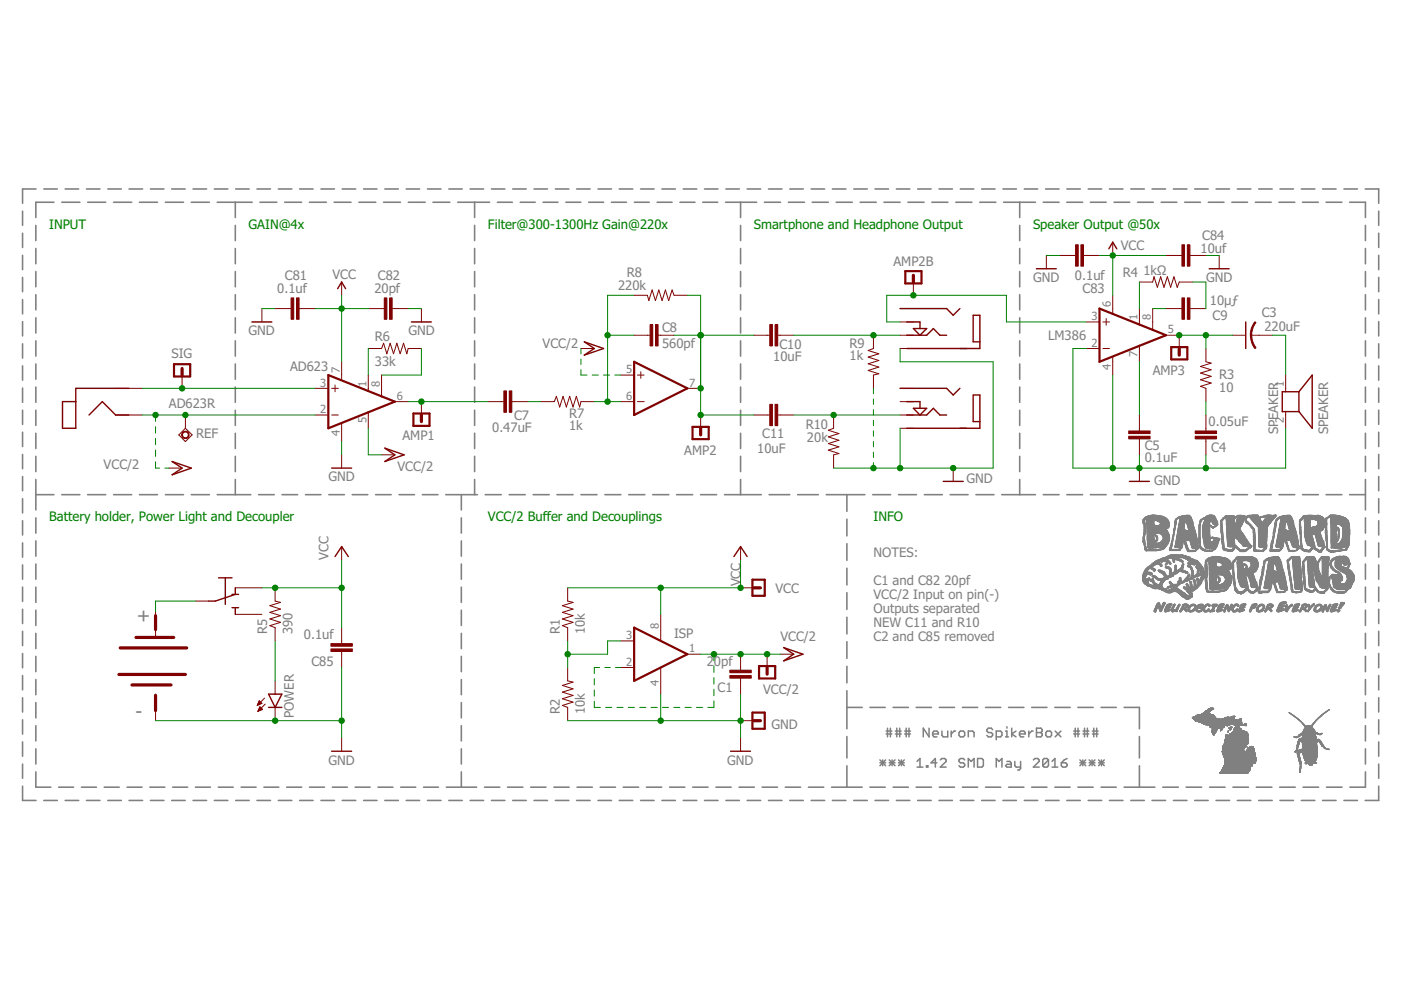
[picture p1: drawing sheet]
<svg xmlns="http://www.w3.org/2000/svg" width="297mm" height="210mm" viewBox="0 0 297 210" stroke-linecap="round" stroke-linejoin="round" font-family="sans-serif">
<defs><g id="words">
<g font-size="4" fill="#808080">
<text x="29" y="131.9">+</text>
<text x="28.7" y="152.2">-</text>
</g>
<g font-size="2.8" fill="#008000">
<text x="10.4" y="48.5">INPUT</text>
<text x="52.7" y="48.5">GAIN@4x</text>
<text x="103.4" y="48.5">Filter@300-1300Hz Gain@220x</text>
<text x="159.8" y="48.5">Smartphone and Headphone Output</text>
<text x="219" y="48.5">Speaker Output @50x</text>
<text x="10.4" y="110.5">Battery holder, Power Light and Decoupler</text>
<text x="103.4" y="110.5">VCC/2 Buffer and Decouplings</text>
<text x="185.2" y="110.5">INFO</text>
</g>
<g font-size="2.8" fill="#808080">
<text x="237.6" y="53">VCC</text>
<text x="254.5" y="53.7">10uf</text>
<text x="254.9" y="50.9">C84</text>
<text x="60.4" y="59.4">C81</text>
<text x="70.5" y="59.2">VCC</text>
<text x="80.1" y="59.4">C82</text>
<text x="132.9" y="58.7">R8</text>
<text x="189.4" y="56.4">AMP2B</text>
<text x="219" y="59.8">GND</text>
<text x="227.9" y="59.4">0.1uf</text>
<text x="238.1" y="58.6">R4</text>
<text x="242.4" y="58.4">1kΩ</text>
<text x="255.7" y="59.8">GND</text>
<text x="58.8" y="62.2">0.1uf</text>
<text x="79.4" y="62.2">20pf</text>
<text x="131" y="61.5">220k</text>
<text x="229.5" y="62.2">C83</text>
<text x="256.5" y="64.7">10µƒ</text>
<text x="52.7" y="71.1">GND</text>
<text x="86.6" y="71.1">GND</text>
<text x="140.4" y="70.4">C8</text>
<text x="257.1" y="67.8">C9</text>
<text x="267.5" y="67.3">C3</text>
<text x="268.1" y="70.1">220uF</text>
<text x="36.4" y="75.9">SIG</text>
<text x="79.5" y="77.6">33k</text>
<text x="79.5" y="72.2">R6</text>
<text x="115" y="73.9">VCC/2</text>
<text x="140.4" y="73.7">560pf</text>
<text x="163.9" y="76.6">10uF</text>
<text x="165.3" y="74">C10</text>
<text x="180.1" y="76.4">1k</text>
<text x="180.1" y="73.9">R9</text>
<text x="222.2" y="72.2">LM386</text>
<text x="61.5" y="78.7">AD623</text>
<text x="244.4" y="79.5">AMP3</text>
<text x="258.5" y="83.2">10</text>
<text x="258.5" y="80.4">R3</text>
<text x="35.8" y="86.6">AD623R</text>
<text x="109" y="89">C7</text>
<text x="120.6" y="88.6">R7</text>
<text x="41.6" y="92.9">REF</text>
<text x="85.3" y="93.3">AMP1</text>
<text x="104.3" y="91.5">0.47uF</text>
<text x="120.6" y="91.1">1k</text>
<text x="161.6" y="92.9">C11</text>
<text x="170.8" y="91">R10</text>
<text x="171.1" y="93.6">20k</text>
<text x="242.7" y="95.4">C5</text>
<text x="256.2" y="90.4">0.05uF</text>
<text x="256.8" y="95.7">C4</text>
<text x="271" y="92.1" transform="rotate(-90 271 92.1)">SPEAKER</text>
<text x="281.6" y="92.1" transform="rotate(-90 281.6 92.1)">SPEAKER</text>
<text x="22" y="99.5">VCC/2</text>
<text x="84.3" y="99.8">VCC/2</text>
<text x="145.1" y="96.4">AMP2</text>
<text x="160.6" y="96">10uF</text>
<text x="242.7" y="98">0.1uF</text>
<text x="69.6" y="102.1">GND</text>
<text x="204.9" y="102.4">GND</text>
<text x="244.7" y="102.9">GND</text>
<text x="69.6" y="118.7" transform="rotate(-90 69.6 118.7)">VCC</text>
<text x="185.2" y="118.1">NOTES:</text>
<text x="157" y="124.3" transform="rotate(-90 157 124.3)">VCC</text>
<text x="164.4" y="125.7">VCC</text>
<text x="185.2" y="124">C1 and C82</text>
<text x="200.2" y="124">20pf</text>
<text x="185.2" y="127">VCC/2 Input on pin(-)</text>
<text x="185.2" y="130">Outputs separated</text>
<text x="56.7" y="134.5" transform="rotate(-90 56.7 134.5)">R5</text>
<text x="62" y="134.5" transform="rotate(-90 62 134.5)">390</text>
<text x="64.4" y="135.5">0.1uf</text>
<text x="118.7" y="134.5" transform="rotate(-90 118.7 134.5)">R1</text>
<text x="124" y="134.5" transform="rotate(-90 124 134.5)">10k</text>
<text x="142.9" y="135.2">ISP</text>
<text x="165.5" y="135.9">VCC/2</text>
<text x="185.2" y="132.9">NEW C11 and R10</text>
<text x="185.2" y="135.9">C2 and C85 removed</text>
<text x="66" y="141.1">C85</text>
<text x="149.9" y="141.1">20pf</text>
<text x="152.1" y="146.7">C1</text>
<text x="161.8" y="147.2">VCC/2</text>
<text x="62.3" y="152.2" transform="rotate(-90 62.3 152.2)">POWER</text>
<text x="118.7" y="151.4" transform="rotate(-90 118.7 151.4)">R2</text>
<text x="124" y="151.4" transform="rotate(-90 124 151.4)">10k</text>
<text x="163.6" y="154.5">GND</text>
<text x="69.6" y="162.1">GND</text>
<text x="154.2" y="162.1">GND</text>
</g>
<g font-size="2.4" fill="#808080">
<text x="235.5" y="65" transform="rotate(-90 235.5 65)">6</text>
<text x="231.4" y="67.9">3</text>
<text x="241.2" y="67.9" transform="rotate(-90 241.2 67.9)">1</text>
<text x="244" y="67.9" transform="rotate(-90 244 67.9)">8</text>
<text x="247.6" y="70.7">5</text>
<text x="231.4" y="73.5">2</text>
<text x="241.2" y="75.6" transform="rotate(-90 241.2 75.6)">7</text>
<text x="67.9" y="81.9">3</text>
<text x="72" y="79.1" transform="rotate(-90 72 79.1)">7</text>
<text x="77.7" y="81.9" transform="rotate(-90 77.7 81.9)">1</text>
<text x="80.5" y="81.9" transform="rotate(-90 80.5 81.9)">8</text>
<text x="132.7" y="79.1">5</text>
<text x="146.1" y="81.9">7</text>
<text x="235.5" y="78.4" transform="rotate(-90 235.5 78.4)">4</text>
<text x="272.2" y="81.9" transform="rotate(-90 272.2 81.9)">1</text>
<text x="67.9" y="87.6">2</text>
<text x="77.7" y="89.7" transform="rotate(-90 77.7 89.7)">5</text>
<text x="84.1" y="84.8">6</text>
<text x="132.7" y="84.8">6</text>
<text x="272.2" y="89.7" transform="rotate(-90 272.2 89.7)">2</text>
<text x="72" y="92.5" transform="rotate(-90 72 92.5)">4</text>
<text x="132.7" y="135.5">3</text>
<text x="139.7" y="133.3" transform="rotate(-90 139.7 133.3)">8</text>
<text x="132.7" y="141.1">2</text>
<text x="146.1" y="138.3">1</text>
<text x="139.7" y="145.4" transform="rotate(-90 139.7 145.4)">4</text>
</g>
</g></defs>
<g fill="none" stroke="#808080" stroke-width=".34">
<path d="M4.8 44.8v3M4.8 49.4v3.1M4.8 54.1v3.1M4.8 58.8v3M7.6 47.8v3.2M7.6 52.7v3.2M7.6 57.6v3.2M7.6 40.1h-2.8v3M9.3 40.1h2.8M11.4 42.9h-3.8v3.2M13.1 42.9h3.8M13.8 40.1h2.9"/>
<path d="M18.3 40.1h2.9M18.6 42.9h3.8M22.9 40.1h2.8M24.1 42.9h3.8M27.4 40.1h2.8M29.6 42.9h3.8M31.9 40.1h2.9M35.1 42.9h3.8M36.4 40.1h2.9M40.6 42.9h3.8M40.9 40.1h2.9M45.4 40.1h2.9"/>
<path d="M46.1 42.9h7.4M49.9 42.9v3.2M49.9 47.8v3.2M49.9 52.7v3.2M49.9 57.6v3.2M50 40.1h2.8M54.5 40.1h2.8M55.1 42.9h3.6M59 40.1h2.9M60.4 42.9h3.5M63.5 40.1h2.9M65.6 42.9h3.6"/>
<path d="M68.1 40.1h2.8M70.8 42.9h3.6M72.6 40.1h2.8M76.1 42.9h3.6M77.1 40.1h2.8M81.3 42.9h3.6M81.6 40.1h2.9M86.1 40.1h2.9M86.6 42.9h3.5M90.6 40.1h2.9M91.8 42.9h3.6M95.2 40.1h2.8"/>
<path d="M97 42.9h6.8M99.7 40.1h2.8M100.6 42.9v3.2M100.6 47.8v3.2M100.6 52.7v3.2M100.6 57.6v3.2M104.2 40.1h2.8M105.5 42.9h3.1M108.7 40.1h2.9M110.3 42.9h3.2M113.2 40.1h2.9M115.1 42.9h3.2"/>
<path d="M117.8 40.1h2.8M120 42.9h3.1M122.3 40.1h2.8M124.8 42.9h3.2M126.8 40.1h2.8M129.6 42.9h3.2M131.3 40.1h2.9M134.5 42.9h3.1M135.8 40.1h2.9M139.3 42.9h3.2M140.3 40.1h2.9M144.2 42.9h3.1"/>
<path d="M144.9 40.1h2.8M149 42.9h3.2M149.4 40.1h2.8M153.8 42.9h6.6M153.9 40.1h2.9M157 42.9v3.2M157 47.8v3.2M157 52.7v3.2M157 57.6v3.2M158.4 40.1h2.9M162.1 42.9h3.4M162.9 40.1h2.9"/>
<path d="M167.2 42.9h3.4M167.4 40.1h2.9M172 40.1h2.8M172.2 42.9h3.4M176.5 40.1h2.8M177.3 42.9h3.4M181 40.1h2.9M182.4 42.9h3.4M185.5 40.1h2.9M187.4 42.9h3.4M190.1 40.1h2.8M192.5 42.9h3.4"/>
<path d="M194.6 40.1h2.8M197.6 42.9h3.4M199.1 40.1h2.8M202.6 42.9h3.5M203.6 40.1h2.9M207.7 42.9h3.4M208.1 40.1h2.9M212.6 40.1h2.9M212.8 42.9h6.7M216.2 42.9v3.2M216.2 47.8v3.2M216.2 52.7v3.2"/>
<path d="M216.2 57.6v3.2M217.2 40.1h2.8M221.2 42.9h3.3M221.7 40.1h2.8M226.2 42.9h3.3M226.2 40.1h2.8M230.7 40.1h2.9M231.2 42.9h3.3M235.2 40.1h2.9M236.2 42.9h3.3M239.8 40.1h2.8M241.2 42.9h3.3"/>
<path d="M244.3 40.1h2.8M246.2 42.9h3.3M248.8 40.1h2.9M251.2 42.9h3.3M253.3 40.1h2.9M256.2 42.9h3.3M257.8 40.1h2.9M261.2 42.9h3.3M262.3 40.1h2.9M266.2 42.9h3.3M266.9 40.1h2.8M271.2 42.9h3.3"/>
<path d="M271.4 40.1h2.8M275.9 40.1h2.9M276.2 42.9h3.3M280.4 40.1h2.9M281.2 42.9h3.3M284.9 40.1h2.9M286.2 42.9h3.3v3.2M289.5 40.1h2.8v3M289.5 47.8v3.2M289.5 52.7v3.2M289.5 57.6v3.2M292.3 44.8v3"/>
<path d="M292.3 49.4v3.1M292.3 54.1v3.1M292.3 58.8v3M4.8 63.5v3M4.8 68.2v3M4.8 72.9v3M4.8 77.6v3M7.6 62.5v3.2M7.6 67.4v3.2M7.6 72.3v3.2M7.6 77.2v3.2M49.9 62.5v3.2"/>
<path d="M49.9 67.4v3.2M49.9 72.3v3.2M49.9 77.2v3.2M100.6 62.5v3.2M100.6 67.4v3.2M100.6 72.3v3.2M100.6 77.2v3.2M157 62.5v3.2M157 67.4v3.2M157 72.3v3.2M157 77.2v3.2M216.2 62.5v3.2"/>
<path d="M216.2 67.4v3.2M216.2 72.3v3.2M216.2 77.2v3.2M289.5 62.5v3.2M289.5 67.4v3.2M289.5 72.3v3.2M289.5 77.2v3.2M292.3 63.5v3M292.3 68.2v3M292.3 72.9v3M292.3 77.6v3M4.8 82.3v3"/>
<path d="M4.8 87v3M4.8 91.7v3M4.8 96.4v3M7.6 82.1v3.2M7.6 87v3.2M7.6 91.9v3.2M7.6 96.8v3.2M49.9 82.1v3.2M49.9 87v3.2M49.9 91.9v3.2M49.9 96.8v3.2M100.6 82.1v3.2"/>
<path d="M100.6 87v3.2M100.6 91.9v3.2M100.6 96.8v3.2M157 82.1v3.2M157 87v3.2M157 91.9v3.2M157 96.8v3.2M216.2 82.1v3.2M216.2 87v3.2M216.2 91.9v3.2M216.2 96.8v3.2M289.5 82.1v3.2"/>
<path d="M289.5 87v3.2M289.5 91.9v3.2M289.5 96.8v3.2M292.3 82.3v3M292.3 87v3M292.3 91.7v3M292.3 96.4v3M4.8 101v3.1M4.8 105.7v3.1M4.8 110.4v3M4.8 115.1v3M4.8 119.8v3"/>
<path d="M7.6 104.9h3.8M7.6 101.7v6.4M7.6 109.8v3.2M7.6 114.7v3.2M7.6 119.6v3.2M13.1 104.9h3.8M18.6 104.9h3.8M24.1 104.9h3.8M29.6 104.9h3.8M35.1 104.9h3.8M40.6 104.9h3.8M46.1 104.9h7.1"/>
<path d="M49.9 101.7v3.2M54.8 104.9h3.3M59.8 104.9h3.3M64.8 104.9h3.3M69.7 104.9h3.3M74.7 104.9h3.3M79.6 104.9h3.3M84.6 104.9h3.3M89.6 104.9h3.3M94.5 104.9h6.7M97.8 104.9v3.2M97.8 109.8v3.2"/>
<path d="M97.8 114.7v3.2M97.8 119.6v3.2M100.6 101.7v3.2M102.9 104.9h3.4M107.9 104.9h3.5M113 104.9h3.4M118.1 104.9h3.4M123.2 104.9h3.4M128.2 104.9h3.4M133.3 104.9h3.4M138.4 104.9h3.4M143.4 104.9h3.5"/>
<path d="M148.5 104.9h3.4M153.6 104.9h7.8M157 101.7v3.2M163.1 104.9h4.3M169.1 104.9h4.4M175.2 104.9h8.2M179.6 104.9v3.5M179.6 110.1v3.5M179.6 115.3v3.5M185 104.9h3.8M190.5 104.9h3.8M196 104.9h3.8"/>
<path d="M201.4 104.9h3.9M206.9 104.9h3.8M212.4 104.9h7.1M216.2 101.7v3.2M221.2 104.9h3.3M226.2 104.9h3.3M231.2 104.9h3.3M236.2 104.9h3.3M241.2 104.9h3.3M246.2 104.9h3.3M251.2 104.9h3.3M256.2 104.9h3.3"/>
<path d="M261.2 104.9h3.3M266.2 104.9h3.3M271.2 104.9h3.3M276.2 104.9h3.3M281.2 104.9h3.3M286.2 104.9h3.3M289.5 101.7v6.4M289.5 109.8v3.2M289.5 114.7v3.2M289.5 119.6v3.2M292.3 101v3.1M292.3 105.7v3.1"/>
<path d="M292.3 110.4v3M292.3 115.1v3M292.3 119.8v3M4.8 124.5v3M4.8 129.2v3M4.8 133.9v3M4.8 138.6v3M7.6 124.5v3.2M7.6 129.4v3.2M7.6 134.3v3.2M7.6 139.2v3.2M97.8 124.5v3.2"/>
<path d="M97.8 129.4v3.2M97.8 134.3v3.2M97.8 139.2v3.2M179.6 120.5v3.5M179.6 125.7v3.5M179.6 130.9v3.5M179.6 136.1v3.5M289.5 124.5v3.2M289.5 129.4v3.2M289.5 134.3v3.2M289.5 139.2v3.2M292.3 124.5v3"/>
<path d="M292.3 129.2v3M292.3 133.9v3M292.3 138.6v3M4.8 143.2v3.1M4.8 147.9v3.1M4.8 152.6v3M4.8 157.3v3M7.6 144.1v3.2M7.6 149v3.2M7.6 153.9v3.2M7.6 158.8v3.2M97.8 144.1v3.2"/>
<path d="M97.8 149v3.2M97.8 153.9v3.2M97.8 158.8v3.2M179.6 141.3v3.5M179.6 146.5v8M179.6 156.2v4.5M179.6 150h3.2M184.4 150h3.3M189.4 150h3.2M194.2 150h3.3M199.2 150h3.2M204 150h3.3"/>
<path d="M209 150h3.2M213.8 150h3.3M218.7 150h3.3M223.6 150h3.3M228.5 150h3.3M233.4 150h3.3M238.3 150h3.3v4.5M241.6 156.2v4.5M289.5 144.1v3.2M289.5 149v3.2M289.5 153.9v3.2M289.5 158.8v3.2"/>
<path d="M292.3 143.2v3.1M292.3 147.9v3.1M292.3 152.6v3M292.3 157.3v3M4.8 162v3M4.8 166.7v3h2.8M7.6 163.7v3.2h3.2M9.3 169.7h2.8M12.4 166.9h3.2M13.8 169.7h2.9M17.3 166.9h3.1M18.3 169.7h2.9"/>
<path d="M22.1 166.9h3.2M22.9 169.7h2.8M26.9 166.9h3.2M27.4 169.7h2.8M31.8 166.9h3.1M31.9 169.7h2.9M36.4 169.7h2.9M36.6 166.9h3.2M40.9 169.7h2.9M41.4 166.9h3.2M45.4 169.7h2.9M46.3 166.9h3.1"/>
<path d="M50 169.7h2.8M51.1 166.9h3.2M54.5 169.7h2.8M56 166.9h3.1M59 169.7h2.9M60.8 166.9h3.2M63.5 169.7h2.9M65.6 166.9h3.2M68.1 169.7h2.8M70.5 166.9h3.1M72.6 169.7h2.8M75.3 166.9h3.2"/>
<path d="M77.1 169.7h2.8M80.1 166.9h3.2M81.6 169.7h2.9M85 166.9h3.1M86.1 169.7h2.9M89.8 166.9h3.2M90.6 169.7h2.9M94.6 166.9h6.4M95.2 169.7h2.8M97.8 163.7v3.2M99.7 169.7h2.8M102.7 166.9h3.3"/>
<path d="M104.2 169.7h2.8M107.6 166.9h3.3M108.7 169.7h2.9M112.5 166.9h3.3M113.2 169.7h2.9M117.4 166.9h3.3M117.8 169.7h2.8M122.3 169.7h2.8M122.3 166.9h3.3M126.8 169.7h2.8M127.3 166.9h3.2M131.3 169.7h2.9"/>
<path d="M132.1 166.9h3.3M135.8 169.7h2.9M137.1 166.9h3.2M140.3 169.7h2.9M142 166.9h3.2M144.9 169.7h2.8M146.9 166.9h3.2M149.4 169.7h2.8M151.8 166.9h3.2M153.9 169.7h2.9M156.7 166.9h3.2M158.4 169.7h2.9"/>
<path d="M161.6 166.9h3.2M162.9 169.7h2.9M166.5 166.9h3.2M167.4 169.7h2.9M171.4 166.9h3.2M172 169.7h2.8M176.3 166.9h6.5M176.5 169.7h2.8M179.6 162.4v4.5M181 169.7h2.9M184.4 166.9h3.3M185.5 169.7h2.9"/>
<path d="M189.4 166.9h3.2M190.1 169.7h2.8M194.2 166.9h3.3M194.6 169.7h2.8M199.1 169.7h2.8M199.2 166.9h3.2M203.6 169.7h2.9M204 166.9h3.3M208.1 169.7h2.9M209 166.9h3.2M212.6 169.7h2.9M213.8 166.9h3.3"/>
<path d="M217.2 169.7h2.8M218.7 166.9h3.3M221.7 169.7h2.8M223.6 166.9h3.3M226.2 169.7h2.8M228.5 166.9h3.3M230.7 169.7h2.9M233.4 166.9h3.3M235.2 169.7h2.9M238.3 166.9h6.6M239.8 169.7h2.8M241.6 162.4v4.5"/>
<path d="M244.3 169.7h2.8M246.5 166.9h3.3M248.8 169.7h2.9M251.5 166.9h3.3M253.3 169.7h2.9M256.5 166.9h3.2M257.8 169.7h2.9M261.4 166.9h3.3M262.3 169.7h2.9M266.4 166.9h3.3M266.9 169.7h2.8M271.3 166.9h3.3"/>
<path d="M271.4 169.7h2.8M275.9 169.7h2.9M276.3 166.9h3.3M280.4 169.7h2.9M281.2 166.9h3.3M284.9 169.7h2.9M289.5 163.7v3.2h-3.3M292.3 162v3M292.3 166.7v3h-2.8"/>
</g>
<g fill="none" stroke="#808080" stroke-width=".32">
<path d="M187.9 155h1.2M187.9 155.6h1.2M188.2 154.4v1.8M188.8 154.4v1.8M189.8 155h1.3M189.8 155.6h1.3M190.1 154.4v1.8M190.8 154.4v1.8M191.8 155h1.2M191.8 155.6h1.2M192.1 154.4v1.8M192.7 154.4v1.8"/>
<path d="M197 154.4v1.8l-1.3-1.8v1.8M197.7 155.6h1.2v-.3l-.3-.3h-.6l-.3 .3v.6l.3 .3h.6M199.7 155v.9l.3 .3h.9v-1.2M201.7 155v1.2M202.6 155h-.3l-.6 .6M203.6 155h.6l.3 .3v.6l-.3 .3h-.6l-.3-.3v-.6zM205.3 156.2v-1.2h.9l.3 .3v.9M210.5 154.7l-.3-.3h-.7l-.3 .3v.3l.3 .3h.7l.3 .3v.3l-.3 .3h-.7l-.3-.3M211.2 156.2h.9l.3-.3v-.6l-.3-.3h-.9v1.8M213.2 155h.3v1.2M213.2 156.2h.6M213.5 154.1v.3"/>
<path d="M214.5 154.4v1.8M215.4 155l-.9 .6 .9 .6M216.2 155.6h1.2v-.3l-.3-.3h-.6l-.3 .3v.6l.3 .3h.6M218.1 155v1.2M219 155h-.3l-.6 .6M219.8 154.4h.9l.3 .3v.3l-.3 .3 .3 .3v.3l-.3 .3h-.9zM219.8 155.3h.9M222 155h.7l.2 .3v.6l-.2 .3h-.7l-.3-.3v-.6zM223.7 155l1.2 1.2M224.9 155l-1.2 1.2M227.6 155h1.3M227.6 155.6h1.3"/>
<path d="M228 154.4v1.8M228.6 154.4v1.8M229.6 155h1.2M229.6 155.6h1.2M229.9 154.4v1.8M230.5 154.4v1.8M231.6 155h1.2M231.6 155.6h1.2M231.9 154.4v1.8M232.5 154.4v1.8M186.6 161.1l1.2 1.2M186.6 161.7h1.2"/>
<path d="M187.2 161.1v1.2M187.8 161.1l-1.2 1.2M188.5 161.7h1.3M188.5 161.1l1.3 1.2M189.1 161.1v1.2M189.8 161.1l-1.3 1.2M190.5 161.7h1.2M190.5 161.1l1.2 1.2M191.1 161.1v1.2M191.7 161.1l-1.2 1.2M194.4 161.4l.7-.6v1.8M194.4 162.6h1.3"/>
<path d="M196.4 162.3h.3v.3h-.3zM198.6 161.7h-1.2l.9-.9v1.8M199.4 161.1l.3-.3h.6l.3 .3v.3l-1.2 1.2h1.2M204.5 161.1l-.3-.3h-.6l-.3 .3v.3l.3 .3h.6l.3 .4v.2l-.3 .3h-.6l-.3-.3M205.3 162.6v-1.8l.6 .6 .6-.6v1.8M207.3 160.8h.9l.3 .3v1.2l-.3 .3h-.9zM211.2 162.6v-1.8l.6 .6 .6-.6v1.8M213.5 161.4h.6l.3 .3v.9h-.9l-.3-.3 .3-.2h.9M215.2 161.4v.9l.3 .3h.9M216.4 161.4v1.6l-.3 .3h-.3M219.1 161.1l.3-.3h.6l.3 .3v.3l-1.2 1.2h1.2M222.3 161.1v1.2l-.3 .3h-.6l-.3-.3"/>
<path d="M222.3 161.1l-.3-.3h-.6l-.3 .3v1.2M222.3 161.1l-1.2 1.2M223.1 162.6h1.2M223.1 161.4l.6-.6v1.8M225 161.7h.9l.4 .4v.2l-.4 .3h-.6l-.3-.3zM226.3 160.8l-.7 .3-.6 .6M229 161.7h1.2M229 161.1l1.2 1.2M229.6 161.1v1.2M230.2 161.1l-1.2 1.2M230.9 161.7h1.3M230.9 161.1l1.3 1.2"/>
<path d="M231.5 161.1v1.2M232.2 161.1l-1.3 1.2M232.9 161.7h1.2M232.9 161.1l1.2 1.2M233.5 161.1v1.2M234.1 161.1l-1.2 1.2"/>
</g>
<g fill="#808080" stroke="#808080" stroke-width=".21">
<path d="M244.8 129.7l.2 .1z"/>
<path d="M247.1 129.7l.2 .1z"/>
<path d="M248.5 129.7l.2 .1z"/>
<path d="M250.2 129.7l.2 .1z"/>
<path d="M252.2 129.7l.4 .1z"/>
<path d="M254 129.7l.4 .1z"/>
<path d="M255.4 129.7l.5 .1z"/>
<path d="M256.5 129.7l.2 .1z"/>
<path d="M258.1 129.7l.2 .1z"/>
<path d="M259.5 129.7l.2 .1z"/>
<path d="M261.4 129.7l.5 .1z"/>
<path d="M262.7 129.7l.2 .1z"/>
<path d="M265 129.7l.2 .1z"/>
<path d="M266.7 129.7l.5 .1z"/>
<path d="M268.2 129.7l.2 .1z"/>
<path d="M270.9 129.7l.2 .1z"/>
<path d="M274.1 129.7l.2 .1z"/>
<path d="M275.5 129.7l.2 .1z"/>
<path d="M278.9 129.7l.5 .1z"/>
<path d="M280.4 129.7l.2 .1z"/>
<path d="M282.2 129.7l.2 .1z"/>
<path d="M283.6 129.7l.2 .1z"/>
<path d="M244.7 129.7h.3z"/>
<path d="M247 129.7h.4z"/>
<path d="M248.5 129.7h.3z"/>
<path d="M250.1 129.7h.3z"/>
<path d="M251.5 129.7h.1z"/>
<path d="M252.1 129.7h.8z"/>
<path d="M253.8 129.7h.8z"/>
<path d="M255.3 129.7h.7z"/>
<path d="M256.5 129.7h.7z"/>
<path d="M258 129.7h.5z"/>
<path d="M259.4 129.7h.3z"/>
<path d="M260.5 129.7h.1z"/>
<path d="M261.4 129.7h.7z"/>
<path d="M262.6 129.7h.5z"/>
<path d="M264.9 129.7h.3z"/>
<path d="M266.6 129.7h.8z"/>
<path d="M268.1 129.7h.3z"/>
<path d="M269.4 129.7h.2z"/>
<path d="M270.8 129.7h.6z"/>
<path d="M272.8 129.7h.1z"/>
<path d="M274 129.7h.5z"/>
<path d="M275.5 129.7h.3z"/>
<path d="M276.8 129.7h.1z"/>
<path d="M277.2 129.7h.2z"/>
<path d="M278.8 129.7h.8z"/>
<path d="M280.3 129.7h.3z"/>
<path d="M281.4 129.7h.1z"/>
<path d="M282.1 129.7h.5z"/>
<path d="M283.5 129.7h.4z"/>
<path d="M244.7 129.6l.3 .1z"/>
<path d="M246 129.6l.2 .1z"/>
<path d="M246.9 129.6l.7 .1z"/>
<path d="M248.4 129.6l.6 .1z"/>
<path d="M249.3 129.6l.3 .1z"/>
<path d="M250.1 129.6l.4 .1z"/>
<path d="M251.5 129.6l.1 .1z"/>
<path d="M252 129.6l1 .1z"/>
<path d="M253.7 129.6l.9 .1z"/>
<path d="M255.3 129.6l.8 .1z"/>
<path d="M256.5 129.6l.9 .1z"/>
<path d="M258 129.6l.7 .1z"/>
<path d="M259.4 129.6l.3 .1z"/>
<path d="M260.4 129.6l.3 .1z"/>
<path d="M261.3 129.6l.8 .1z"/>
<path d="M262.6 129.6l.7 .1z"/>
<path d="M264.9 129.6l.3 .1z"/>
<path d="M266.5 129.6l1 .1z"/>
<path d="M268.1 129.6l.3 .1z"/>
<path d="M269.4 129.6l.2 .1z"/>
<path d="M270.8 129.6l.7 .1z"/>
<path d="M272.6 129.6l.3 .1z"/>
<path d="M274 129.6l.7 .1z"/>
<path d="M275.4 129.6l.4 .1z"/>
<path d="M276.8 129.6l.2 .1z"/>
<path d="M277.2 129.6l.2 .1z"/>
<path d="M278.7 129.6l1 .1z"/>
<path d="M280.3 129.6l.3 .1z"/>
<path d="M281.3 129.6l.2 .1z"/>
<path d="M282.1 129.6l.6 .1z"/>
<path d="M283.5 129.6l.4 .1z"/>
<path d="M244.7 129.6h.4z"/>
<path d="M245.9 129.6h.4z"/>
<path d="M246.9 129.6h.8z"/>
<path d="M248.4 129.6h.7z"/>
<path d="M249.3 129.6h.3z"/>
<path d="M250.1 129.6h.4z"/>
<path d="M251.4 129.6h.3z"/>
<path d="M251.9 129.6h1.2z"/>
<path d="M253.7 129.6h1z"/>
<path d="M255.2 129.6h1z"/>
<path d="M256.5 129.6h1z"/>
<path d="M257.9 129.6h.9z"/>
<path d="M259.4 129.6h.3z"/>
<path d="M260.4 129.6h.3z"/>
<path d="M261.3 129.6h.9z"/>
<path d="M262.6 129.6h.8z"/>
<path d="M264.9 129.6h.3z"/>
<path d="M266.5 129.6h1.1z"/>
<path d="M268.1 129.6h.4z"/>
<path d="M269.4 129.6h.2z"/>
<path d="M270.7 129.6h1z"/>
<path d="M272.6 129.6h.4z"/>
<path d="M274 129.6h.8z"/>
<path d="M275.4 129.6h.4z"/>
<path d="M276.8 129.6h.2z"/>
<path d="M277.2 129.6h.3z"/>
<path d="M278.7 129.6h1.1z"/>
<path d="M280.3 129.6h.3z"/>
<path d="M281.3 129.6h.2z"/>
<path d="M282 129.6h.9z"/>
<path d="M283.5 129.6h.5z"/>
<path d="M244.7 129.5l.4 .1z"/>
<path d="M245.9 129.5l.4 .1z"/>
<path d="M246.9 129.5l1 .1z"/>
<path d="M248.4 129.5l1.2 .1z"/>
<path d="M250.1 129.5l.4 .1z"/>
<path d="M251.4 129.5l.3 .1z"/>
<path d="M251.9 129.5l1.2 .1z"/>
<path d="M253.6 129.5l1.2 .1z"/>
<path d="M255.2 129.5l1 .1z"/>
<path d="M256.5 129.5l1 .1z"/>
<path d="M257.9 129.5l1 .1z"/>
<path d="M259.4 129.5l.4 .1z"/>
<path d="M260.4 129.5l.3 .1z"/>
<path d="M261.3 129.5l1 .1z"/>
<path d="M262.6 129.5l.9 .1z"/>
<path d="M264.9 129.5l.3 .1z"/>
<path d="M266.4 129.5l1.3 .1z"/>
<path d="M268.1 129.5l.4 .1z"/>
<path d="M269.3 129.5l.4 .1z"/>
<path d="M270.7 129.5l1.1 .1z"/>
<path d="M272.5 129.5l.5 .1z"/>
<path d="M274 129.5l.9 .1z"/>
<path d="M275.4 129.5l.4 .1z"/>
<path d="M276.7 129.5l.3 .1z"/>
<path d="M277.2 129.5l.3 .1z"/>
<path d="M278.7 129.5l1.2 .1z"/>
<path d="M280.3 129.5l.3 .1z"/>
<path d="M281.2 129.5l.4 .1z"/>
<path d="M282 129.5l1 .1z"/>
<path d="M283.5 129.5l.5 .1z"/>
<path d="M244.6 129.5h.6z"/>
<path d="M245.9 129.5h.4z"/>
<path d="M246.9 129.5h1.1z"/>
<path d="M248.3 129.5h1.3z"/>
<path d="M250.1 129.5h.4z"/>
<path d="M251.4 129.5h.3z"/>
<path d="M251.9 129.5h1.3z"/>
<path d="M253.6 129.5h1.3z"/>
<path d="M255.2 129.5h1.1z"/>
<path d="M256.6 129.5h.9z"/>
<path d="M257.9 129.5h1.1z"/>
<path d="M259.4 129.5h.4z"/>
<path d="M260.4 129.5h.3z"/>
<path d="M261.3 129.5h1.1z"/>
<path d="M262.6 129.5h1.1z"/>
<path d="M264.9 129.5h.3z"/>
<path d="M266.4 129.5h1.3z"/>
<path d="M268.1 129.5h.4z"/>
<path d="M269.3 129.5h.4z"/>
<path d="M270.7 129.5h1.2z"/>
<path d="M272.5 129.5h.5z"/>
<path d="M274 129.5h1.1z"/>
<path d="M275.5 129.5h.4z"/>
<path d="M276.7 129.5h.3z"/>
<path d="M277.2 129.5h.3z"/>
<path d="M278.6 129.5h1.3z"/>
<path d="M280.3 129.5h.3z"/>
<path d="M281.2 129.5h.4z"/>
<path d="M282 129.5h1.1z"/>
<path d="M283.5 129.5h.5z"/>
<path d="M244.7 129.4l.4 .1z"/>
<path d="M245.9 129.4l.4 .1z"/>
<path d="M246.9 129.4l1.2 .1z"/>
<path d="M248.3 129.4l1.3 .1z"/>
<path d="M250.2 129.4l.3 .1z"/>
<path d="M251.3 129.4l.4 .1z"/>
<path d="M251.8 129.4l1.4 .1z"/>
<path d="M253.5 129.4l1.4 .1z"/>
<path d="M255.1 129.4l1.2 .1z"/>
<path d="M256.6 129.4l.9 .1z"/>
<path d="M258 129.4l1.2 .1z"/>
<path d="M259.4 129.4l.4 .1z"/>
<path d="M260.3 129.4l.4 .1z"/>
<path d="M261.2 129.4l1.2 .1z"/>
<path d="M262.6 129.4l1.2 .1z"/>
<path d="M264.9 129.4l.4 .1z"/>
<path d="M266.4 129.4l1.4 .1z"/>
<path d="M268.2 129.4l.4 .1z"/>
<path d="M269.3 129.4l.4 .1z"/>
<path d="M270.7 129.4l1.3 .1z"/>
<path d="M272.6 129.4l.4 .1z"/>
<path d="M274 129.4l1.2 .1z"/>
<path d="M275.5 129.4l.4 .1z"/>
<path d="M276.7 129.4l.3 .1z"/>
<path d="M277.2 129.4l.3 .1z"/>
<path d="M278.6 129.4l1.4 .1z"/>
<path d="M280.3 129.4l.4 .1z"/>
<path d="M281.2 129.4l.4 .1z"/>
<path d="M282.1 129.4l1.2 .1z"/>
<path d="M283.5 129.4l.6 .1z"/>
<path d="M244.7 129.4h.4z"/>
<path d="M245.9 129.4h.4z"/>
<path d="M246.9 129.4h1.3z"/>
<path d="M248.3 129.4h1.4z"/>
<path d="M250.2 129.4h.4z"/>
<path d="M251.3 129.4h.4z"/>
<path d="M251.8 129.4h.6z"/>
<path d="M252.6 129.4h.7z"/>
<path d="M253.5 129.4h.6z"/>
<path d="M254.5 129.4h.5z"/>
<path d="M255.1 129.4h.5z"/>
<path d="M255.8 129.4h.5z"/>
<path d="M256.6 129.4h.9z"/>
<path d="M258 129.4h1.2z"/>
<path d="M259.5 129.4h.3z"/>
<path d="M260.3 129.4h.5z"/>
<path d="M261.2 129.4h.4z"/>
<path d="M261.9 129.4h.5z"/>
<path d="M262.6 129.4h1.2z"/>
<path d="M264.9 129.4h.4z"/>
<path d="M266.4 129.4h.5z"/>
<path d="M267.2 129.4h.6z"/>
<path d="M268.2 129.4h.4z"/>
<path d="M269.3 129.4h.3z"/>
<path d="M270.7 129.4h1.5z"/>
<path d="M272.6 129.4h.4z"/>
<path d="M274 129.4h1.2z"/>
<path d="M275.6 129.4h.3z"/>
<path d="M276.6 129.4h.4z"/>
<path d="M277.2 129.4h.4z"/>
<path d="M278.6 129.4h.5z"/>
<path d="M279.4 129.4h.6z"/>
<path d="M280.4 129.4h.3z"/>
<path d="M281.2 129.4h.4z"/>
<path d="M282.1 129.4h1.2z"/>
<path d="M283.5 129.4h.6z"/>
<path d="M244.8 129.3l.4 .1z"/>
<path d="M245.9 129.3l.5 .1z"/>
<path d="M246.9 129.3l1.3 .1z"/>
<path d="M248.3 129.3l1.4 .1z"/>
<path d="M250.3 129.3l.3 .1z"/>
<path d="M251.2 129.3l.4 .1z"/>
<path d="M251.9 129.3l.4 .1z"/>
<path d="M252.8 129.3l.5 .1z"/>
<path d="M253.6 129.3l.3 .1z"/>
<path d="M254.6 129.3l.4 .1z"/>
<path d="M255.1 129.3l.4 .1z"/>
<path d="M255.9 129.3l.5 .1z"/>
<path d="M256.9 129.3l.4 .1z"/>
<path d="M257.4 129.3l.1 .1z"/>
<path d="M258 129.3l1.2 .1z"/>
<path d="M259.5 129.3l.3 .1z"/>
<path d="M260.3 129.3l.5 .1z"/>
<path d="M261.2 129.3l.4 .1z"/>
<path d="M262 129.3l.4 .1z"/>
<path d="M262.6 129.3l1.3 .1z"/>
<path d="M265 129.3l.3 .1z"/>
<path d="M266.4 129.3l.4 .1z"/>
<path d="M267.3 129.3l.5 .1z"/>
<path d="M268.2 129.3l.4 .1z"/>
<path d="M269.2 129.3l.4 .1z"/>
<path d="M270.7 129.3l1.6 .1z"/>
<path d="M272.6 129.3l.4 .1z"/>
<path d="M274 129.3l1.2 .1z"/>
<path d="M275.6 129.3l.3 .1z"/>
<path d="M276.5 129.3l.5 .1z"/>
<path d="M277.3 129.3l.3 .1z"/>
<path d="M278.6 129.3l.5 .1z"/>
<path d="M279.5 129.3l.6 .1z"/>
<path d="M280.4 129.3l.3 .1z"/>
<path d="M281.2 129.3l.4 .1z"/>
<path d="M282.1 129.3l1.3 .1z"/>
<path d="M283.6 129.3l.5 .1z"/>
<path d="M244.8 129.3h.4z"/>
<path d="M245.8 129.3h.6z"/>
<path d="M246.9 129.3h1.3z"/>
<path d="M248.3 129.3h1.4z"/>
<path d="M250.3 129.3h.3z"/>
<path d="M251.1 129.3h.5z"/>
<path d="M251.9 129.3h.3z"/>
<path d="M252.8 129.3h.6z"/>
<path d="M253.6 129.3h.3z"/>
<path d="M254.7 129.3h.3z"/>
<path d="M255.1 129.3h.3z"/>
<path d="M256 129.3h.4z"/>
<path d="M256.9 129.3h.4z"/>
<path d="M258 129.3h.4z"/>
<path d="M258.5 129.3h.8z"/>
<path d="M259.5 129.3h.4z"/>
<path d="M260.3 129.3h.5z"/>
<path d="M261.2 129.3h.3z"/>
<path d="M262.1 129.3h.3z"/>
<path d="M262.6 129.3h1.2z"/>
<path d="M265 129.3h.3z"/>
<path d="M266.4 129.3h.4z"/>
<path d="M267.3 129.3h.6z"/>
<path d="M268.3 129.3h.3z"/>
<path d="M269.1 129.3h.5z"/>
<path d="M270.7 129.3h1.6z"/>
<path d="M272.6 129.3h.5z"/>
<path d="M274 129.3h.4z"/>
<path d="M274.4 129.3h.9z"/>
<path d="M275.6 129.3h.4z"/>
<path d="M276.5 129.3h.4z"/>
<path d="M277.3 129.3h.3z"/>
<path d="M278.6 129.3h.4z"/>
<path d="M279.5 129.3h.6z"/>
<path d="M280.4 129.3h.3z"/>
<path d="M281.2 129.3h.5z"/>
<path d="M282.1 129.3h.4z"/>
<path d="M282.6 129.3h.7z"/>
<path d="M283.6 129.3h.5z"/>
<path d="M247 129.3h.4z"/>
<path d="M247.5 129.3h.7z"/>
<path d="M248.3 129.3h.4z"/>
<path d="M249 129.3h.7z"/>
<path d="M250.3 129.3h.4z"/>
<path d="M251.1 129.3h.4z"/>
<path d="M252.9 129.3h.5z"/>
<path d="M253.7 129.3h.2z"/>
<path d="M258.6 129.3h.6z"/>
<path d="M262.6 129.3h.4z"/>
<path d="M263.2 129.3h.6z"/>
<path d="M265 129.3h.4z"/>
<path d="M267.4 129.3h.5z"/>
<path d="M268.3 129.3h.4z"/>
<path d="M269.1 129.3h.4z"/>
<path d="M274.5 129.3h.7z"/>
<path d="M275.7 129.3h.3z"/>
<path d="M276.4 129.3h.5z"/>
<path d="M277.4 129.3h.3z"/>
<path d="M279.6 129.3h.5z"/>
<path d="M281.1 129.3h.6z"/>
<path d="M282.7 129.3h.6z"/>
<path d="M283.7 129.3h.3z"/>
<path d="M244.8 129.2l.4 .1z"/>
<path d="M245.8 129.2l.6 .1z"/>
<path d="M247 129.2l.4 .1z"/>
<path d="M247.6 129.2l.5 .1z"/>
<path d="M248.4 129.2l.3 .1z"/>
<path d="M249.2 129.2l.5 .1z"/>
<path d="M250.3 129.2l.4 .1z"/>
<path d="M251 129.2l.5 .1z"/>
<path d="M251.9 129.2l.3 .1z"/>
<path d="M253 129.2l.4 .1z"/>
<path d="M254.7 129.2l.3 .1z"/>
<path d="M255.1 129.2l.3 .1z"/>
<path d="M256 129.2l.4 .1z"/>
<path d="M257 129.2l.3 .1z"/>
<path d="M258.1 129.2l.3 .1z"/>
<path d="M258.7 129.2l.5 .1z"/>
<path d="M259.5 129.2l.4 .1z"/>
<path d="M260.3 129.2l.6 .1z"/>
<path d="M261.2 129.2l.3 .1z"/>
<path d="M262.1 129.2l.3 .1z"/>
<path d="M262.7 129.2l.3 .1z"/>
<path d="M263.3 129.2l.5 .1z"/>
<path d="M265 129.2l.4 .1z"/>
<path d="M266.4 129.2l.3 .1z"/>
<path d="M267.5 129.2l.4 .1z"/>
<path d="M268.3 129.2l.4 .1z"/>
<path d="M269 129.2l.5 .1z"/>
<path d="M270.8 129.2l1.5 .1z"/>
<path d="M272.6 129.2l.6 .1z"/>
<path d="M274 129.2l.4 .1z"/>
<path d="M274.7 129.2l.5 .1z"/>
<path d="M275.7 129.2l.3 .1z"/>
<path d="M276.4 129.2l.5 .1z"/>
<path d="M277.4 129.2l.3 .1z"/>
<path d="M278.6 129.2l.4 .1z"/>
<path d="M279.7 129.2l.4 .1z"/>
<path d="M280.4 129.2l.4 .1z"/>
<path d="M281.1 129.2l.6 .1z"/>
<path d="M282.1 129.2l.5 .1z"/>
<path d="M282.8 129.2l.5 .1z"/>
<path d="M283.7 129.2l.3 .1z"/>
<path d="M244.8 129.2h.4z"/>
<path d="M245.8 129.2h.6z"/>
<path d="M247 129.2h.4z"/>
<path d="M247.7 129.2h.4z"/>
<path d="M248.4 129.2h.3z"/>
<path d="M249.3 129.2h.4z"/>
<path d="M250.3 129.2h1.1z"/>
<path d="M251.9 129.2h.3z"/>
<path d="M253 129.2h.4z"/>
<path d="M254.7 129.2h.3z"/>
<path d="M255.1 129.2h.3z"/>
<path d="M256 129.2h.4z"/>
<path d="M257 129.2h.3z"/>
<path d="M258.1 129.2h.3z"/>
<path d="M258.8 129.2h.4z"/>
<path d="M259.6 129.2h.3z"/>
<path d="M260.3 129.2h.6z"/>
<path d="M261.2 129.2h.3z"/>
<path d="M262.1 129.2h.3z"/>
<path d="M262.7 129.2h.4z"/>
<path d="M263.4 129.2h.4z"/>
<path d="M265 129.2h.4z"/>
<path d="M266.4 129.2h.3z"/>
<path d="M267.5 129.2h.4z"/>
<path d="M268.3 129.2h1.1z"/>
<path d="M270.8 129.2h.5z"/>
<path d="M271.4 129.2h.9z"/>
<path d="M272.6 129.2h.6z"/>
<path d="M274.1 129.2h.3z"/>
<path d="M274.8 129.2h.3z"/>
<path d="M275.7 129.2h1.1z"/>
<path d="M277.4 129.2h.4z"/>
<path d="M278.6 129.2h.4z"/>
<path d="M279.7 129.2h.5z"/>
<path d="M280.4 129.2h.4z"/>
<path d="M281.1 129.2h.6z"/>
<path d="M282.2 129.2h.4z"/>
<path d="M282.9 129.2h.4z"/>
<path d="M244.8 129.1l.5 .1z"/>
<path d="M245.8 129.1l.6 .1z"/>
<path d="M247 129.1l.4 .1z"/>
<path d="M247.9 129.1l.2 .1z"/>
<path d="M248.4 129.1l.3 .1z"/>
<path d="M249.4 129.1l.3 .1z"/>
<path d="M250.4 129.1l1 .1z"/>
<path d="M251.9 129.1l.3 .1z"/>
<path d="M253 129.1l.4 .1z"/>
<path d="M254.7 129.1l.3 .1z"/>
<path d="M255.1 129.1l.3 .1z"/>
<path d="M256.1 129.1l.3 .1z"/>
<path d="M257 129.1l.3 .1z"/>
<path d="M258.1 129.1l.3 .1z"/>
<path d="M259 129.1l.1 .1z"/>
<path d="M259.6 129.1l.3 .1z"/>
<path d="M260.2 129.1l.7 .1z"/>
<path d="M261.2 129.1l.3 .1z"/>
<path d="M262.2 129.1l.2 .1z"/>
<path d="M262.7 129.1l.4 .1z"/>
<path d="M263.6 129.1l.1 .1z"/>
<path d="M265 129.1l.4 .1z"/>
<path d="M266.4 129.1l.4 .1z"/>
<path d="M267.6 129.1l.3 .1z"/>
<path d="M268.4 129.1l.9 .1z"/>
<path d="M270.8 129.1l.5 .1z"/>
<path d="M271.5 129.1l.8 .1z"/>
<path d="M272.6 129.1l.6 .1z"/>
<path d="M274.1 129.1l.4 .1z"/>
<path d="M274.9 129.1l.2 .1z"/>
<path d="M275.7 129.1l1 .1z"/>
<path d="M277.5 129.1l.3 .1z"/>
<path d="M278.6 129.1l.4 .1z"/>
<path d="M279.8 129.1l.4 .1z"/>
<path d="M280.4 129.1l.4 .1z"/>
<path d="M281.1 129.1l.7 .1z"/>
<path d="M282.2 129.1l.4 .1z"/>
<path d="M283.1 129.1l.1 .1z"/>
<path d="M244.8 129.1h.5z"/>
<path d="M245.8 129.1h.7z"/>
<path d="M247 129.1h.4z"/>
<path d="M248.4 129.1h.4z"/>
<path d="M249.4 129.1h.3z"/>
<path d="M250.4 129.1h.9z"/>
<path d="M251.9 129.1h.3z"/>
<path d="M253.1 129.1h.4z"/>
<path d="M254.7 129.1h.3z"/>
<path d="M255.1 129.1h.3z"/>
<path d="M256.2 129.1h.1z"/>
<path d="M257 129.1h.4z"/>
<path d="M258.1 129.1h.4z"/>
<path d="M259.6 129.1h.4z"/>
<path d="M260.2 129.1h.3z"/>
<path d="M260.6 129.1h.3z"/>
<path d="M261.2 129.1h.3z"/>
<path d="M262.3 129.1h.1z"/>
<path d="M262.7 129.1h.4z"/>
<path d="M265.1 129.1h.4z"/>
<path d="M266.4 129.1h.4z"/>
<path d="M267.6 129.1h.4z"/>
<path d="M268.4 129.1h.9z"/>
<path d="M270.8 129.1h.6z"/>
<path d="M271.6 129.1h.7z"/>
<path d="M272.6 129.1h.7z"/>
<path d="M274.1 129.1h.4z"/>
<path d="M275.7 129.1h.9z"/>
<path d="M277.5 129.1h.3z"/>
<path d="M278.6 129.1h.4z"/>
<path d="M279.8 129.1h.4z"/>
<path d="M280.5 129.1h.3z"/>
<path d="M281.1 129.1h.3z"/>
<path d="M281.5 129.1h.3z"/>
<path d="M282.2 129.1h.4z"/>
<path d="M244.8 129l.5 .1z"/>
<path d="M245.8 129l.7 .1z"/>
<path d="M247.1 129l.3 .1z"/>
<path d="M248.4 129l.4 .1z"/>
<path d="M249.4 129l.4 .1z"/>
<path d="M250.4 129l.9 .1z"/>
<path d="M251.9 129l.3 .1z"/>
<path d="M253.2 129l.3 .1z"/>
<path d="M254.7 129l.3 .1z"/>
<path d="M255.1 129l.3 .1z"/>
<path d="M257 129l.4 .1z"/>
<path d="M258.1 129l.5 .1z"/>
<path d="M259.6 129l.4 .1z"/>
<path d="M260.2 129l.3 .1z"/>
<path d="M260.6 129l.3 .1z"/>
<path d="M261.2 129l.3 .1z"/>
<path d="M262.7 129l.4 .1z"/>
<path d="M265.1 129l.4 .1z"/>
<path d="M266.4 129l.4 .1z"/>
<path d="M267.7 129l.3 .1z"/>
<path d="M268.4 129l.9 .1z"/>
<path d="M270.8 129l.6 .1z"/>
<path d="M271.8 129l.4 .1z"/>
<path d="M272.6 129l.7 .1z"/>
<path d="M274.2 129l.3 .1z"/>
<path d="M275.8 129l.8 .1z"/>
<path d="M277.5 129l.4 .1z"/>
<path d="M278.6 129l.4 .1z"/>
<path d="M279.9 129l.3 .1z"/>
<path d="M280.5 129l.3 .1z"/>
<path d="M281.1 129l.3 .1z"/>
<path d="M281.5 129l.3 .1z"/>
<path d="M282.2 129l.4 .1z"/>
<path d="M244.9 129h.4z"/>
<path d="M245.7 129h.8z"/>
<path d="M247 129h.5z"/>
<path d="M248.5 129h.3z"/>
<path d="M249.4 129h.4z"/>
<path d="M250.4 129h1z"/>
<path d="M251.9 129h.3z"/>
<path d="M253.2 129h.3z"/>
<path d="M254.6 129h.5z"/>
<path d="M255.1 129h.3z"/>
<path d="M257.1 129h.3z"/>
<path d="M258.1 129h.6z"/>
<path d="M259.6 129h.4z"/>
<path d="M260.2 129h.3z"/>
<path d="M260.6 129h.3z"/>
<path d="M261.2 129h.3z"/>
<path d="M262.8 129h.5z"/>
<path d="M265.1 129h.5z"/>
<path d="M266.4 129h.4z"/>
<path d="M267.7 129h.3z"/>
<path d="M268.5 129h.8z"/>
<path d="M270.8 129h.6z"/>
<path d="M271.9 129h.3z"/>
<path d="M272.6 129h.3z"/>
<path d="M273 129h.3z"/>
<path d="M274.1 129h.5z"/>
<path d="M275.8 129h.9z"/>
<path d="M277.5 129h.4z"/>
<path d="M278.6 129h.4z"/>
<path d="M279.9 129h.3z"/>
<path d="M280.5 129h.4z"/>
<path d="M281.1 129h.3z"/>
<path d="M281.5 129h.3z"/>
<path d="M282.3 129h.5z"/>
<path d="M283.8 129h.4z"/>
<path d="M244.9 128.9l.4 .1z"/>
<path d="M245.7 128.9l.4 .1z"/>
<path d="M246.1 128.9l.4 .1z"/>
<path d="M247.1 128.9l.6 .1z"/>
<path d="M248.5 128.9l.3 .1z"/>
<path d="M249.5 128.9l.4 .1z"/>
<path d="M250.5 128.9l.9 .1z"/>
<path d="M251.9 128.9l.3 .1z"/>
<path d="M253.2 128.9l.3 .1z"/>
<path d="M253.8 128.9l1.2 .1z"/>
<path d="M255.1 128.9l.3 .1z"/>
<path d="M257.1 128.9l.3 .1z"/>
<path d="M258.1 128.9l.7 .1z"/>
<path d="M259.7 128.9l.3 .1z"/>
<path d="M260.2 128.9l.3 .1z"/>
<path d="M260.6 128.9l.4 .1z"/>
<path d="M261.2 128.9l.3 .1z"/>
<path d="M262.8 128.9l.6 .1z"/>
<path d="M265.1 128.9l.6 .1z"/>
<path d="M266.4 128.9l.4 .1z"/>
<path d="M267.7 128.9l.4 .1z"/>
<path d="M268.5 128.9l.9 .1z"/>
<path d="M270.9 128.9l.5 .1z"/>
<path d="M272.6 128.9l.3 .1z"/>
<path d="M273 128.9l.3 .1z"/>
<path d="M274.2 128.9l.6 .1z"/>
<path d="M275.8 128.9l1 .1z"/>
<path d="M277.6 128.9l.3 .1z"/>
<path d="M278.7 128.9l.3 .1z"/>
<path d="M280 128.9l.3 .1z"/>
<path d="M280.5 128.9l.4 .1z"/>
<path d="M281.1 128.9l.3 .1z"/>
<path d="M281.5 128.9l.4 .1z"/>
<path d="M282.3 128.9l.6 .1z"/>
<path d="M283.8 128.9l.5 .1z"/>
<path d="M244.9 128.9h.5z"/>
<path d="M245.7 128.9h.4z"/>
<path d="M246.1 128.9h.4z"/>
<path d="M247.1 128.9h.8z"/>
<path d="M248.5 128.9h.3z"/>
<path d="M249.5 128.9h.4z"/>
<path d="M250.5 128.9h1z"/>
<path d="M251.9 128.9h.4z"/>
<path d="M253.2 128.9h.4z"/>
<path d="M253.7 128.9h1.3z"/>
<path d="M255.1 128.9h.3z"/>
<path d="M257.1 128.9h.4z"/>
<path d="M258.1 128.9h.9z"/>
<path d="M259.7 128.9h.3z"/>
<path d="M260.2 128.9h.3z"/>
<path d="M260.6 128.9h.4z"/>
<path d="M261.2 128.9h.3z"/>
<path d="M262.8 128.9h.8z"/>
<path d="M265.1 128.9h.8z"/>
<path d="M266.5 128.9h.3z"/>
<path d="M267.8 128.9h.3z"/>
<path d="M268.5 128.9h1z"/>
<path d="M270.9 128.9h.5z"/>
<path d="M272.6 128.9h.3z"/>
<path d="M273 128.9h.3z"/>
<path d="M274.2 128.9h.7z"/>
<path d="M275.8 128.9h1z"/>
<path d="M277.6 128.9h.3z"/>
<path d="M278.7 128.9h.3z"/>
<path d="M280 128.9h.3z"/>
<path d="M280.5 128.9h.4z"/>
<path d="M281.1 128.9h.3z"/>
<path d="M281.6 128.9h.3z"/>
<path d="M282.3 128.9h.7z"/>
<path d="M283.9 128.9h.4z"/>
<path d="M246.2 128.9h.3z"/>
<path d="M247.1 128.9h.9z"/>
<path d="M250.5 128.9h1.1z"/>
<path d="M255.1 128.9h.4z"/>
<path d="M258.2 128.9h.9z"/>
<path d="M259.7 128.9h.4z"/>
<path d="M260.7 128.9h.3z"/>
<path d="M261.2 128.9h.4z"/>
<path d="M262.8 128.9h.9z"/>
<path d="M265.2 128.9h.9z"/>
<path d="M268.5 128.9h1.1z"/>
<path d="M273 128.9h.4z"/>
<path d="M274.2 128.9h.9z"/>
<path d="M275.9 128.9h1z"/>
<path d="M277.6 128.9h.4z"/>
<path d="M280.6 128.9h.3z"/>
<path d="M282.3 128.9h.9z"/>
<path d="M283.8 128.9h.6z"/>
<path d="M245 128.8l.4 .1z"/>
<path d="M245.7 128.8l.4 .1z"/>
<path d="M246.2 128.8l.4 .1z"/>
<path d="M247.1 128.8l1.1 .1z"/>
<path d="M248.6 128.8l.3 .1z"/>
<path d="M249.5 128.8l.4 .1z"/>
<path d="M250.5 128.8l.4 .1z"/>
<path d="M251 128.8l.6 .1z"/>
<path d="M252 128.8l.3 .1z"/>
<path d="M253.3 128.8l.3 .1z"/>
<path d="M253.7 128.8l1.3 .1z"/>
<path d="M255.2 128.8l.3 .1z"/>
<path d="M257.2 128.8l.3 .1z"/>
<path d="M258.2 128.8l1 .1z"/>
<path d="M259.7 128.8l.4 .1z"/>
<path d="M260.2 128.8l.3 .1z"/>
<path d="M260.7 128.8l.3 .1z"/>
<path d="M261.3 128.8l.3 .1z"/>
<path d="M262.8 128.8l1 .1z"/>
<path d="M265.2 128.8l1 .1z"/>
<path d="M266.5 128.8l.3 .1z"/>
<path d="M267.8 128.8l.3 .1z"/>
<path d="M268.5 128.8l.3 .1z"/>
<path d="M269 128.8l.6 .1z"/>
<path d="M270.9 128.8l.6 .1z"/>
<path d="M272.6 128.8l.3 .1z"/>
<path d="M273.1 128.8l.3 .1z"/>
<path d="M274.2 128.8l1 .1z"/>
<path d="M275.9 128.8l.3 .1z"/>
<path d="M276.4 128.8l.6 .1z"/>
<path d="M277.6 128.8l.4 .1z"/>
<path d="M278.7 128.8l.4 .1z"/>
<path d="M280 128.8l.3 .1z"/>
<path d="M280.6 128.8l.4 .1z"/>
<path d="M281 128.8l.4 .1z"/>
<path d="M281.6 128.8l.3 .1z"/>
<path d="M282.3 128.8l1 .1z"/>
<path d="M283.9 128.8l.4 .1z"/>
<path d="M245 128.8h.4z"/>
<path d="M245.7 128.8h.4z"/>
<path d="M246.2 128.8h.4z"/>
<path d="M247.1 128.8h1.1z"/>
<path d="M248.6 128.8h.3z"/>
<path d="M249.6 128.8h.3z"/>
<path d="M250.6 128.8h.3z"/>
<path d="M251.2 128.8h.5z"/>
<path d="M252 128.8h.3z"/>
<path d="M253.3 128.8h.3z"/>
<path d="M253.7 128.8h1.3z"/>
<path d="M255.2 128.8h.3z"/>
<path d="M257.2 128.8h.3z"/>
<path d="M258.3 128.8h1.1z"/>
<path d="M259.7 128.8h.8z"/>
<path d="M260.7 128.8h.4z"/>
<path d="M261.3 128.8h.3z"/>
<path d="M262.9 128.8h1.1z"/>
<path d="M265.2 128.8h1.1z"/>
<path d="M266.5 128.8h.3z"/>
<path d="M267.8 128.8h.3z"/>
<path d="M268.5 128.8h.4z"/>
<path d="M269.2 128.8h.5z"/>
<path d="M271 128.8h.7z"/>
<path d="M272.6 128.8h.3z"/>
<path d="M273.1 128.8h.4z"/>
<path d="M274.2 128.8h1.1z"/>
<path d="M275.9 128.8h.3z"/>
<path d="M276.5 128.8h.5z"/>
<path d="M277.5 128.8h.6z"/>
<path d="M278.7 128.8h.4z"/>
<path d="M280 128.8h.3z"/>
<path d="M280.6 128.8h.8z"/>
<path d="M281.6 128.8h.3z"/>
<path d="M282.3 128.8h1.1z"/>
<path d="M283.9 128.8h.5z"/>
<path d="M245 128.7l.4 .1z"/>
<path d="M245.6 128.7l.4 .1z"/>
<path d="M246.2 128.7l.4 .1z"/>
<path d="M247.2 128.7l1.1 .1z"/>
<path d="M248.6 128.7l.3 .1z"/>
<path d="M249.6 128.7l.3 .1z"/>
<path d="M250.6 128.7l.3 .1z"/>
<path d="M251.3 128.7l.5 .1z"/>
<path d="M252 128.7l.4 .1z"/>
<path d="M253.3 128.7l.3 .1z"/>
<path d="M253.7 128.7l1.2 .1z"/>
<path d="M255.2 128.7l.4 .1z"/>
<path d="M257.2 128.7l.4 .1z"/>
<path d="M258.3 128.7l1.1 .1z"/>
<path d="M259.7 128.7l.8 .1z"/>
<path d="M260.7 128.7l.4 .1z"/>
<path d="M261.3 128.7l.3 .1z"/>
<path d="M262.9 128.7l1.1 .1z"/>
<path d="M265.2 128.7l1.1 .1z"/>
<path d="M266.6 128.7l.3 .1z"/>
<path d="M267.8 128.7l.3 .1z"/>
<path d="M268.5 128.7l.4 .1z"/>
<path d="M269.2 128.7l.5 .1z"/>
<path d="M271 128.7l.8 .1z"/>
<path d="M272.6 128.7l.3 .1z"/>
<path d="M273.1 128.7l.4 .1z"/>
<path d="M274.3 128.7l1 .1z"/>
<path d="M275.9 128.7l.3 .1z"/>
<path d="M276.6 128.7l.5 .1z"/>
<path d="M277.5 128.7l.6 .1z"/>
<path d="M278.8 128.7l.3 .1z"/>
<path d="M280 128.7l.3 .1z"/>
<path d="M280.6 128.7l.8 .1z"/>
<path d="M281.6 128.7l.3 .1z"/>
<path d="M282.3 128.7l1.1 .1z"/>
<path d="M283.9 128.7l.5 .1z"/>
<path d="M245 128.7h.4z"/>
<path d="M245.6 128.7h.4z"/>
<path d="M246.3 128.7h.4z"/>
<path d="M247.2 128.7h1z"/>
<path d="M248.6 128.7h.3z"/>
<path d="M249.6 128.7h.3z"/>
<path d="M250.6 128.7h.4z"/>
<path d="M251.4 128.7h.4z"/>
<path d="M252 128.7h.4z"/>
<path d="M253.3 128.7h.3z"/>
<path d="M253.7 128.7h.5z"/>
<path d="M254.3 128.7h.4z"/>
<path d="M255.3 128.7h.3z"/>
<path d="M257.2 128.7h.4z"/>
<path d="M258.3 128.7h1.1z"/>
<path d="M259.7 128.7h.8z"/>
<path d="M260.8 128.7h.3z"/>
<path d="M261.4 128.7h.3z"/>
<path d="M262.9 128.7h1.1z"/>
<path d="M265.3 128.7h1z"/>
<path d="M266.6 128.7h.3z"/>
<path d="M267.8 128.7h.3z"/>
<path d="M268.6 128.7h.3z"/>
<path d="M269.3 128.7h.5z"/>
<path d="M271 128.7h1z"/>
<path d="M272.6 128.7h.3z"/>
<path d="M273.2 128.7h.3z"/>
<path d="M274.3 128.7h1z"/>
<path d="M276 128.7h.3z"/>
<path d="M276.7 128.7h.4z"/>
<path d="M277.5 128.7h.7z"/>
<path d="M278.8 128.7h.3z"/>
<path d="M280 128.7h.3z"/>
<path d="M280.6 128.7h.7z"/>
<path d="M281.6 128.7h.4z"/>
<path d="M282.3 128.7h1.1z"/>
<path d="M283.9 128.7h.5z"/>
<path d="M245 128.6l.4 .1z"/>
<path d="M245.6 128.6l.4 .1z"/>
<path d="M246.3 128.6l.4 .1z"/>
<path d="M247.2 128.6l1 .1z"/>
<path d="M248.7 128.6l.3 .1z"/>
<path d="M249.6 128.6l.4 .1z"/>
<path d="M250.6 128.6l.4 .1z"/>
<path d="M251.4 128.6l.4 .1z"/>
<path d="M252.1 128.6l.4 .1z"/>
<path d="M253.3 128.6l.3 .1z"/>
<path d="M253.7 128.6l.4 .1z"/>
<path d="M255.3 128.6l.3 .1z"/>
<path d="M257.3 128.6l.3 .1z"/>
<path d="M258.3 128.6l1 .1z"/>
<path d="M259.8 128.6l.7 .1z"/>
<path d="M260.8 128.6l.3 .1z"/>
<path d="M261.4 128.6l.3 .1z"/>
<path d="M262.9 128.6l1 .1z"/>
<path d="M265.3 128.6l1 .1z"/>
<path d="M266.6 128.6l.4 .1z"/>
<path d="M267.8 128.6l.3 .1z"/>
<path d="M268.6 128.6l.3 .1z"/>
<path d="M269.4 128.6l.4 .1z"/>
<path d="M271 128.6l1.1 .1z"/>
<path d="M272.6 128.6l.3 .1z"/>
<path d="M273.2 128.6l.4 .1z"/>
<path d="M274.3 128.6l1 .1z"/>
<path d="M276 128.6l.3 .1z"/>
<path d="M276.8 128.6l.3 .1z"/>
<path d="M277.5 128.6l.7 .1z"/>
<path d="M278.8 128.6l.4 .1z"/>
<path d="M280 128.6l.3 .1z"/>
<path d="M280.6 128.6l.7 .1z"/>
<path d="M281.6 128.6l.4 .1z"/>
<path d="M282.4 128.6l1 .1z"/>
<path d="M283.9 128.6l.6 .1z"/>
<path d="M245.1 128.6h.4z"/>
<path d="M245.6 128.6h.4z"/>
<path d="M246.3 128.6h.4z"/>
<path d="M247.2 128.6h.4z"/>
<path d="M247.7 128.6h.5z"/>
<path d="M248.7 128.6h.3z"/>
<path d="M249.6 128.6h.4z"/>
<path d="M250.7 128.6h.3z"/>
<path d="M251.5 128.6h.4z"/>
<path d="M252.1 128.6h.4z"/>
<path d="M253.3 128.6h.3z"/>
<path d="M253.7 128.6h.4z"/>
<path d="M255.3 128.6h.4z"/>
<path d="M257.3 128.6h.4z"/>
<path d="M258.3 128.6h.4z"/>
<path d="M258.8 128.6h.4z"/>
<path d="M259.8 128.6h.7z"/>
<path d="M260.8 128.6h.4z"/>
<path d="M261.4 128.6h.3z"/>
<path d="M263 128.6h.3z"/>
<path d="M263.4 128.6h.5z"/>
<path d="M265.3 128.6h.4z"/>
<path d="M265.8 128.6h.4z"/>
<path d="M266.6 128.6h.4z"/>
<path d="M267.8 128.6h.3z"/>
<path d="M268.6 128.6h.4z"/>
<path d="M269.4 128.6h.5z"/>
<path d="M271 128.6h1.3z"/>
<path d="M272.6 128.6h.3z"/>
<path d="M273.3 128.6h.4z"/>
<path d="M274.3 128.6h.4z"/>
<path d="M274.8 128.6h.5z"/>
<path d="M276 128.6h.3z"/>
<path d="M276.8 128.6h.4z"/>
<path d="M277.4 128.6h.4z"/>
<path d="M277.9 128.6h.3z"/>
<path d="M278.8 128.6h.4z"/>
<path d="M280 128.6h.3z"/>
<path d="M280.6 128.6h.7z"/>
<path d="M281.7 128.6h.3z"/>
<path d="M282.4 128.6h.4z"/>
<path d="M282.9 128.6h.5z"/>
<path d="M284 128.6h.5z"/>
<path d="M245.1 128.5l.9 .1z"/>
<path d="M246.3 128.5l.4 .1z"/>
<path d="M247.2 128.5l.4 .1z"/>
<path d="M248 128.5l.2 .1z"/>
<path d="M248.7 128.5l.3 .1z"/>
<path d="M249.7 128.5l.3 .1z"/>
<path d="M250.7 128.5l.3 .1z"/>
<path d="M251.5 128.5l.4 .1z"/>
<path d="M252.1 128.5l.4 .1z"/>
<path d="M253.3 128.5l.3 .1z"/>
<path d="M253.7 128.5l.4 .1z"/>
<path d="M254.9 128.5l.2 .1z"/>
<path d="M255.4 128.5l.3 .1z"/>
<path d="M256.3 128.5l.2 .1z"/>
<path d="M257.3 128.5l.4 .1z"/>
<path d="M258.3 128.5l.4 .1z"/>
<path d="M259.8 128.5l.6 .1z"/>
<path d="M260.8 128.5l.4 .1z"/>
<path d="M261.5 128.5l.3 .1z"/>
<path d="M262.4 128.5l.2 .1z"/>
<path d="M263 128.5l.3 .1z"/>
<path d="M263.7 128.5l.1 .1z"/>
<path d="M265.3 128.5l.4 .1z"/>
<path d="M266.7 128.5l.4 .1z"/>
<path d="M267.8 128.5l.3 .1z"/>
<path d="M268.6 128.5l.4 .1z"/>
<path d="M269.5 128.5l.4 .1z"/>
<path d="M271.1 128.5l1.3 .1z"/>
<path d="M272.6 128.5l.3 .1z"/>
<path d="M273.2 128.5l.6 .1z"/>
<path d="M274.4 128.5l.3 .1z"/>
<path d="M275.1 128.5l.1 .1z"/>
<path d="M276 128.5l.4 .1z"/>
<path d="M276.9 128.5l.3 .1z"/>
<path d="M277.4 128.5l.4 .1z"/>
<path d="M277.9 128.5l.4 .1z"/>
<path d="M278.9 128.5l.4 .1z"/>
<path d="M280 128.5l.3 .1z"/>
<path d="M280.7 128.5l.6 .1z"/>
<path d="M281.7 128.5l.3 .1z"/>
<path d="M282.4 128.5l.4 .1z"/>
<path d="M283.2 128.5l.1 .1z"/>
<path d="M284 128.5l.5 .1z"/>
<path d="M245.1 128.5h.9z"/>
<path d="M246.3 128.5h.4z"/>
<path d="M247.3 128.5h.4z"/>
<path d="M248.7 128.5h.3z"/>
<path d="M249.7 128.5h.3z"/>
<path d="M250.7 128.5h.3z"/>
<path d="M251.6 128.5h.3z"/>
<path d="M252.2 128.5h.4z"/>
<path d="M253.3 128.5h.3z"/>
<path d="M253.8 128.5h.3z"/>
<path d="M254.9 128.5h.2z"/>
<path d="M255.4 128.5h.3z"/>
<path d="M256.3 128.5h.2z"/>
<path d="M257.3 128.5h.4z"/>
<path d="M258.3 128.5h.4z"/>
<path d="M259.8 128.5h.6z"/>
<path d="M260.8 128.5h.4z"/>
<path d="M261.5 128.5h.3z"/>
<path d="M262.4 128.5h.2z"/>
<path d="M263 128.5h.3z"/>
<path d="M265.3 128.5h.4z"/>
<path d="M266.7 128.5h.5z"/>
<path d="M267.8 128.5h.3z"/>
<path d="M268.7 128.5h.3z"/>
<path d="M269.6 128.5h.3z"/>
<path d="M271.1 128.5h1.4z"/>
<path d="M272.6 128.5h.3z"/>
<path d="M273.3 128.5h.6z"/>
<path d="M274.4 128.5h.3z"/>
<path d="M276 128.5h.4z"/>
<path d="M276.9 128.5h.4z"/>
<path d="M277.4 128.5h.3z"/>
<path d="M278 128.5h.3z"/>
<path d="M278.9 128.5h.5z"/>
<path d="M280 128.5h.3z"/>
<path d="M280.7 128.5h.6z"/>
<path d="M281.7 128.5h.4z"/>
<path d="M282.4 128.5h.4z"/>
<path d="M284 128.5h.6z"/>
<path d="M246.4 128.5h.4z"/>
<path d="M249.7 128.5h.4z"/>
<path d="M251.6 128.5h.4z"/>
<path d="M252.2 128.5h.5z"/>
<path d="M253.2 128.5h.4z"/>
<path d="M253.7 128.5h.6z"/>
<path d="M254.9 128.5h.3z"/>
<path d="M255.4 128.5h.4z"/>
<path d="M256.2 128.5h.3z"/>
<path d="M256.9 128.5h1.1z"/>
<path d="M258.4 128.5h.4z"/>
<path d="M259.9 128.5h.5z"/>
<path d="M260.9 128.5h.3z"/>
<path d="M261.5 128.5h.4z"/>
<path d="M262.3 128.5h.3z"/>
<path d="M263 128.5h.4z"/>
<path d="M268.7 128.5h.4z"/>
<path d="M269.6 128.5h.4z"/>
<path d="M273.4 128.5h.6z"/>
<path d="M276.1 128.5h.3z"/>
<path d="M278 128.5h.4z"/>
<path d="M282.5 128.5h.4z"/>
<path d="M245.1 128.4l.9 .1z"/>
<path d="M246.4 128.4l.4 .1z"/>
<path d="M247.3 128.4l.4 .1z"/>
<path d="M248.8 128.4l.2 .1z"/>
<path d="M249.8 128.4l.3 .1z"/>
<path d="M250.7 128.4l.4 .1z"/>
<path d="M251.7 128.4l.3 .1z"/>
<path d="M252.2 128.4l.6 .1z"/>
<path d="M253.2 128.4l.4 .1z"/>
<path d="M253.8 128.4l.5 .1z"/>
<path d="M254.8 128.4l.4 .1z"/>
<path d="M255.5 128.4l.3 .1z"/>
<path d="M256.2 128.4l.4 .1z"/>
<path d="M256.9 128.4l1.2 .1z"/>
<path d="M258.4 128.4l.4 .1z"/>
<path d="M259.9 128.4l.5 .1z"/>
<path d="M260.9 128.4l.4 .1z"/>
<path d="M261.5 128.4l.4 .1z"/>
<path d="M262.3 128.4l.4 .1z"/>
<path d="M263 128.4l.4 .1z"/>
<path d="M265.3 128.4l.4 .1z"/>
<path d="M266.8 128.4l.6 .1z"/>
<path d="M267.7 128.4l.4 .1z"/>
<path d="M268.7 128.4l.4 .1z"/>
<path d="M269.7 128.4l.3 .1z"/>
<path d="M271.1 128.4l1.3 .1z"/>
<path d="M272.6 128.4l.3 .1z"/>
<path d="M273.4 128.4l.6 .1z"/>
<path d="M274.4 128.4l.4 .1z"/>
<path d="M276.1 128.4l.3 .1z"/>
<path d="M277 128.4l.7 .1z"/>
<path d="M278 128.4l.4 .1z"/>
<path d="M279 128.4l.5 .1z"/>
<path d="M279.9 128.4l.4 .1z"/>
<path d="M280.7 128.4l.6 .1z"/>
<path d="M281.7 128.4l.4 .1z"/>
<path d="M282.5 128.4l.4 .1z"/>
<path d="M284 128.4l.6 .1z"/>
<path d="M245.2 128.4h.8z"/>
<path d="M246.4 128.4h.4z"/>
<path d="M247.3 128.4h.6z"/>
<path d="M248.8 128.4h.3z"/>
<path d="M249.8 128.4h.3z"/>
<path d="M250.7 128.4h.5z"/>
<path d="M251.7 128.4h.3z"/>
<path d="M252.3 128.4h1.2z"/>
<path d="M253.8 128.4h.6z"/>
<path d="M254.7 128.4h.5z"/>
<path d="M255.5 128.4h.4z"/>
<path d="M256.2 128.4h.4z"/>
<path d="M257 128.4h1.1z"/>
<path d="M258.4 128.4h.6z"/>
<path d="M259.9 128.4h.5z"/>
<path d="M260.9 128.4h.4z"/>
<path d="M261.6 128.4h.4z"/>
<path d="M262.3 128.4h.4z"/>
<path d="M263 128.4h.6z"/>
<path d="M265.4 128.4h.5z"/>
<path d="M266.8 128.4h1.3z"/>
<path d="M268.7 128.4h.5z"/>
<path d="M269.7 128.4h.3z"/>
<path d="M271.1 128.4h1.3z"/>
<path d="M272.6 128.4h.3z"/>
<path d="M273.5 128.4h.5z"/>
<path d="M274.4 128.4h.6z"/>
<path d="M276 128.4h.5z"/>
<path d="M277 128.4h.7z"/>
<path d="M278 128.4h.5z"/>
<path d="M279 128.4h1.3z"/>
<path d="M280.8 128.4h.4z"/>
<path d="M281.8 128.4h.3z"/>
<path d="M282.5 128.4h.6z"/>
<path d="M284.1 128.4h.6z"/>
<path d="M245.2 128.3l.8 .1z"/>
<path d="M246.4 128.3l.4 .1z"/>
<path d="M247.4 128.3l.9 .1z"/>
<path d="M248.8 128.3l.3 .1z"/>
<path d="M249.8 128.3l.3 .1z"/>
<path d="M250.7 128.3l1.3 .1z"/>
<path d="M252.3 128.3l1.2 .1z"/>
<path d="M253.9 128.3l1.3 .1z"/>
<path d="M255.5 128.3l1.1 .1z"/>
<path d="M257 128.3l1.1 .1z"/>
<path d="M258.4 128.3l1 .1z"/>
<path d="M259.9 128.3l.5 .1z"/>
<path d="M260.9 128.3l.4 .1z"/>
<path d="M261.6 128.3l1.1 .1z"/>
<path d="M263 128.3l.9 .1z"/>
<path d="M265.4 128.3l.9 .1z"/>
<path d="M266.9 128.3l1.2 .1z"/>
<path d="M268.7 128.3l1.3 .1z"/>
<path d="M271.1 128.3l.6 .1z"/>
<path d="M271.7 128.3l.7 .1z"/>
<path d="M272.6 128.3l.3 .1z"/>
<path d="M273.5 128.3l.5 .1z"/>
<path d="M274.4 128.3l.9 .1z"/>
<path d="M276.1 128.3l1.2 .1z"/>
<path d="M277.3 128.3l.3 .1z"/>
<path d="M278.1 128.3l.5 .1z"/>
<path d="M279.1 128.3l1.1 .1z"/>
<path d="M280.8 128.3l.4 .1z"/>
<path d="M281.8 128.3l.4 .1z"/>
<path d="M282.5 128.3l.9 .1z"/>
<path d="M284.1 128.3l.6 .1z"/>
<path d="M245.2 128.3h.8z"/>
<path d="M246.4 128.3h.5z"/>
<path d="M247.4 128.3h1z"/>
<path d="M248.8 128.3h.3z"/>
<path d="M249.8 128.3h.4z"/>
<path d="M250.7 128.3h1.2z"/>
<path d="M252.4 128.3h1.1z"/>
<path d="M254 128.3h1.2z"/>
<path d="M255.5 128.3h1.1z"/>
<path d="M257 128.3h1.1z"/>
<path d="M258.5 128.3h1z"/>
<path d="M260 128.3h.4z"/>
<path d="M261 128.3h.3z"/>
<path d="M261.6 128.3h1z"/>
<path d="M263.1 128.3h1z"/>
<path d="M265.4 128.3h1z"/>
<path d="M267 128.3h1z"/>
<path d="M268.7 128.3h1.2z"/>
<path d="M271.1 128.3h.6z"/>
<path d="M272 128.3h.4z"/>
<path d="M272.6 128.3h.3z"/>
<path d="M273.6 128.3h.4z"/>
<path d="M274.5 128.3h1z"/>
<path d="M276.1 128.3h1.2z"/>
<path d="M277.3 128.3h.3z"/>
<path d="M278.1 128.3h.5z"/>
<path d="M279.1 128.3h1.1z"/>
<path d="M280.8 128.3h.4z"/>
<path d="M281.8 128.3h.4z"/>
<path d="M282.6 128.3h1z"/>
<path d="M284.1 128.3h.7z"/>
<path d="M245.2 128.2l.8 .1z"/>
<path d="M246.4 128.2l.5 .1z"/>
<path d="M247.4 128.2l1.1 .1z"/>
<path d="M248.8 128.2l.3 .1z"/>
<path d="M249.9 128.2l.3 .1z"/>
<path d="M250.7 128.2l1.2 .1z"/>
<path d="M252.5 128.2l.9 .1z"/>
<path d="M254.1 128.2l1 .1z"/>
<path d="M255.6 128.2l1 .1z"/>
<path d="M257 128.2l1.1 .1z"/>
<path d="M258.5 128.2l1 .1z"/>
<path d="M260 128.2l.3 .1z"/>
<path d="M261 128.2l.3 .1z"/>
<path d="M261.7 128.2l.9 .1z"/>
<path d="M263.1 128.2l1 .1z"/>
<path d="M265.5 128.2l1 .1z"/>
<path d="M267 128.2l1 .1z"/>
<path d="M268.7 128.2l1.2 .1z"/>
<path d="M271.2 128.2l.5 .1z"/>
<path d="M272.7 128.2l.2 .1z"/>
<path d="M273.7 128.2l.3 .1z"/>
<path d="M274.5 128.2l1 .1z"/>
<path d="M276.1 128.2l1.1 .1z"/>
<path d="M277.3 128.2l.3 .1z"/>
<path d="M278.2 128.2l.5 .1z"/>
<path d="M279.2 128.2l1 .1z"/>
<path d="M280.9 128.2l.3 .1z"/>
<path d="M281.8 128.2l.4 .1z"/>
<path d="M282.6 128.2l1 .1z"/>
<path d="M284.1 128.2l.7 .1z"/>
<path d="M245.2 128.2h.8z"/>
<path d="M246.4 128.2h.5z"/>
<path d="M247.5 128.2h1z"/>
<path d="M248.8 128.2h.4z"/>
<path d="M249.9 128.2h.3z"/>
<path d="M250.7 128.2h1.2z"/>
<path d="M252.6 128.2h.8z"/>
<path d="M254.1 128.2h1z"/>
<path d="M255.7 128.2h.8z"/>
<path d="M257 128.2h1.1z"/>
<path d="M258.5 128.2h1.1z"/>
<path d="M260.1 128.2h.2z"/>
<path d="M261 128.2h.3z"/>
<path d="M261.7 128.2h.9z"/>
<path d="M263.1 128.2h1z"/>
<path d="M265.5 128.2h1z"/>
<path d="M267.1 128.2h.8z"/>
<path d="M268.7 128.2h1.2z"/>
<path d="M271.2 128.2h.5z"/>
<path d="M272.7 128.2h.2z"/>
<path d="M273.7 128.2h.3z"/>
<path d="M274.5 128.2h1z"/>
<path d="M276.1 128.2h1.1z"/>
<path d="M277.3 128.2h.3z"/>
<path d="M278.2 128.2h.5z"/>
<path d="M279.3 128.2h.8z"/>
<path d="M280.9 128.2h.3z"/>
<path d="M281.9 128.2h.3z"/>
<path d="M282.6 128.2h1z"/>
<path d="M284.1 128.2h.7z"/>
<path d="M245.2 128.1l.7 .1z"/>
<path d="M246.5 128.1l.4 .1z"/>
<path d="M247.5 128.1l1 .1z"/>
<path d="M248.9 128.1l.3 .1z"/>
<path d="M249.9 128.1l.2 .1z"/>
<path d="M250.8 128.1l1 .1z"/>
<path d="M252.6 128.1l.7 .1z"/>
<path d="M254.2 128.1l.8 .1z"/>
<path d="M255.7 128.1l.8 .1z"/>
<path d="M257.1 128.1l1 .1z"/>
<path d="M258.6 128.1l1 .1z"/>
<path d="M260.2 128.1l.1 .1z"/>
<path d="M261 128.1l.3 .1z"/>
<path d="M261.8 128.1l.8 .1z"/>
<path d="M263.2 128.1l.9 .1z"/>
<path d="M265.5 128.1l1 .1z"/>
<path d="M267.2 128.1l.7 .1z"/>
<path d="M268.8 128.1l1 .1z"/>
<path d="M271.2 128.1l.5 .1z"/>
<path d="M273.8 128.1l.2 .1z"/>
<path d="M274.6 128.1l.9 .1z"/>
<path d="M276.2 128.1l1 .1z"/>
<path d="M277.4 128.1l.1 .1z"/>
<path d="M278.3 128.1l.4 .1z"/>
<path d="M279.4 128.1l.7 .1z"/>
<path d="M281 128.1l.1 .1z"/>
<path d="M281.9 128.1l.3 .1z"/>
<path d="M282.7 128.1l.9 .1z"/>
<path d="M284.1 128.1l.8 .1z"/>
<path d="M245.3 128.1h.6z"/>
<path d="M246.5 128.1h.5z"/>
<path d="M247.6 128.1h.9z"/>
<path d="M248.9 128.1h.2z"/>
<path d="M249.9 128.1h.2z"/>
<path d="M251 128.1h.8z"/>
<path d="M252.7 128.1h.5z"/>
<path d="M254.4 128.1h.6z"/>
<path d="M255.8 128.1h.6z"/>
<path d="M257.1 128.1h.9z"/>
<path d="M258.6 128.1h.9z"/>
<path d="M261 128.1h.2z"/>
<path d="M261.9 128.1h.6z"/>
<path d="M263.2 128.1h.9z"/>
<path d="M265.6 128.1h.9z"/>
<path d="M267.3 128.1h.5z"/>
<path d="M268.9 128.1h.8z"/>
<path d="M271.2 128.1h.5z"/>
<path d="M273.8 128.1h.2z"/>
<path d="M274.7 128.1h.8z"/>
<path d="M276.3 128.1h.8z"/>
<path d="M278.3 128.1h.4z"/>
<path d="M279.5 128.1h.4z"/>
<path d="M282.7 128.1h.9z"/>
<path d="M284.2 128.1h.7z"/>
<path d="M247.8 128.1h.7z"/>
<path d="M251.1 128.1h.5z"/>
<path d="M255.9 128.1h.3z"/>
<path d="M258.8 128.1h.7z"/>
<path d="M262 128.1h.3z"/>
<path d="M263.5 128.1h.7z"/>
<path d="M265.8 128.1h.7z"/>
<path d="M269.1 128.1h.5z"/>
<path d="M271.3 128.1h.5z"/>
<path d="M274.9 128.1h.6z"/>
<path d="M276.4 128.1h.6z"/>
<path d="M278.4 128.1h.3z"/>
<path d="M283 128.1h.6z"/>
<path d="M245.3 128l.6 .1z"/>
<path d="M246.5 128l.5 .1z"/>
<path d="M248.1 128l.3 .1z"/>
<path d="M259.2 128l.3 .1z"/>
<path d="M263.8 128l.3 .1z"/>
<path d="M266.1 128l.3 .1z"/>
<path d="M271.3 128l.8 .1z"/>
<path d="M275.2 128l.3 .1z"/>
<path d="M278.4 128l.3 .1z"/>
<path d="M283.3 128l.3 .1z"/>
<path d="M284.2 128l.8 .1z"/>
<path d="M245.4 128h.5z"/>
<path d="M246.6 128h.4z"/>
<path d="M271.3 128h1.1z"/>
<path d="M284.2 128h.8z"/>
<path d="M245.4 127.9l.5 .1z"/>
<path d="M246.5 127.9l.6 .1z"/>
<path d="M271.3 127.9l1.3 .1z"/>
<path d="M284.2 127.9l.8 .1z"/>
<path d="M245.4 127.9h.4z"/>
<path d="M246.6 127.9h.4z"/>
<path d="M271.4 127.9h1.3z"/>
<path d="M284.2 127.9h.9z"/>
<path d="M245.5 127.8l.3 .1z"/>
<path d="M246.6 127.8l.4 .1z"/>
<path d="M271.4 127.8l1.3 .1z"/>
<path d="M284.2 127.8l.9 .1z"/>
<path d="M245.6 127.8h.2z"/>
<path d="M246.7 127.8h.3z"/>
<path d="M271.4 127.8h1.3z"/>
<path d="M284.3 127.8h.8z"/>
<path d="M246.7 127.7l.3 .1z"/>
<path d="M271.5 127.7l1.2 .1z"/>
<path d="M284.3 127.7l.8 .1z"/>
<path d="M246.7 127.7h.2z"/>
<path d="M271.6 127.7h1.1z"/>
<path d="M284.4 127.7h.3z"/>
<path d="M271.8 127.7h.9z"/>
<path d="M272 127.6l.7 .1z"/>
<path d="M272.4 127.6h.2z"/>
<path d="M251.5 127l.4 .1z"/>
<path d="M251.5 127h.5z"/>
<path d="M251.4 127h.7z"/>
<path d="M251.4 126.9l.8 .1z"/>
<path d="M251.3 126.9h.9z"/>
<path d="M251.2 126.8l1.1 .1z"/>
<path d="M251.2 126.8h1.2z"/>
<path d="M251.1 126.7l1.4 .1z"/>
<path d="M251 126.7h1.6z"/>
<path d="M250.9 126.6l1.7 .1z"/>
<path d="M250.8 126.6h1.9z"/>
<path d="M250.8 126.6h2z"/>
<path d="M250.7 126.5l2.1 .1z"/>
<path d="M250.7 126.5h2.1z"/>
<path d="M250.6 126.4l2.2 .1z"/>
<path d="M250.6 126.4h2.2z"/>
<path d="M250.5 126.3l2.3 .1z"/>
<path d="M250.5 126.3h2.3z"/>
<path d="M250.4 126.2l1.4 .1z"/>
<path d="M252.2 126.2l.6 .1z"/>
<path d="M250.4 126.2h1.4z"/>
<path d="M252.3 126.2h.5z"/>
<path d="M250.4 126.2h1.3z"/>
<path d="M250.3 126.1l1.3 .1z"/>
<path d="M252.3 126.1l.5 .1z"/>
<path d="M250.2 126.1h1.3z"/>
<path d="M252.2 126.1h.6z"/>
<path d="M250.2 126l1.3 .1z"/>
<path d="M252.2 126l.6 .1z"/>
<path d="M250.1 126h1.3z"/>
<path d="M252.2 126h.6z"/>
<path d="M250.1 125.9l1.3 .1z"/>
<path d="M252.1 125.9l.7 .1z"/>
<path d="M263 125.9l.2 .1z"/>
<path d="M250 125.9h1.4z"/>
<path d="M252.1 125.9h.7z"/>
<path d="M263 125.9h.2z"/>
<path d="M250 125.8l1.3 .1z"/>
<path d="M252.1 125.8l.7 .1z"/>
<path d="M262.9 125.8l.3 .1z"/>
<path d="M249.9 125.8h1.4z"/>
<path d="M252.1 125.8h.7z"/>
<path d="M262.8 125.8h.6z"/>
<path d="M280.2 125.8h.6z"/>
<path d="M249.8 125.8h1.4z"/>
<path d="M252 125.8h.8z"/>
<path d="M262.7 125.8h.8z"/>
<path d="M265.3 125.8h.4z"/>
<path d="M267 125.8h.5z"/>
<path d="M280.1 125.8h.7z"/>
<path d="M249.8 125.7l1.3 .1z"/>
<path d="M252 125.7l.7 .1z"/>
<path d="M262.4 125.7l1.2 .1z"/>
<path d="M265.2 125.7l.7 .1z"/>
<path d="M266.9 125.7l.7 .1z"/>
<path d="M279.9 125.7l.9 .1z"/>
<path d="M283.4 125.7l1.6 .1z"/>
<path d="M247.6 125.7h.7z"/>
<path d="M249.8 125.7h1.2z"/>
<path d="M251.9 125.7h.8z"/>
<path d="M262.3 125.7h1.4z"/>
<path d="M265.1 125.7h.8z"/>
<path d="M266.8 125.7h.8z"/>
<path d="M274.6 125.7h.4z"/>
<path d="M279.7 125.7h1.1z"/>
<path d="M283.3 125.7h1.8z"/>
<path d="M247.5 125.6l.8 .1z"/>
<path d="M249.7 125.6l1.2 .1z"/>
<path d="M251.9 125.6l.8 .1z"/>
<path d="M262.2 125.6l1.6 .1z"/>
<path d="M265 125.6l1 .1z"/>
<path d="M266.8 125.6l2.1 .1z"/>
<path d="M270.8 125.6l.9 .1z"/>
<path d="M274.5 125.6l.8 .1z"/>
<path d="M279.5 125.6l1.3 .1z"/>
<path d="M283 125.6l2.1 .1z"/>
<path d="M247.4 125.6h1z"/>
<path d="M249.6 125.6h1.3z"/>
<path d="M251.8 125.6h.8z"/>
<path d="M262.2 125.6h1.6z"/>
<path d="M265 125.6h1z"/>
<path d="M266.8 125.6h2.1z"/>
<path d="M270.7 125.6h1.3z"/>
<path d="M274 125.6h1.6z"/>
<path d="M277.8 125.6h.5z"/>
<path d="M279.5 125.6h1.3z"/>
<path d="M283 125.6h2.2z"/>
<path d="M247.2 125.5l1.3 .1z"/>
<path d="M249.6 125.5l1.3 .1z"/>
<path d="M251.8 125.5l.8 .1z"/>
<path d="M256.2 125.5l2.2 .1z"/>
<path d="M262.1 125.5l1.8 .1z"/>
<path d="M264.9 125.5l1.2 .1z"/>
<path d="M266.8 125.5l2.2 .1z"/>
<path d="M270.7 125.5l1.5 .1z"/>
<path d="M274 125.5l1.8 .1z"/>
<path d="M277.6 125.5l.8 .1z"/>
<path d="M279.4 125.5l1.5 .1z"/>
<path d="M282.9 125.5l2.4 .1z"/>
<path d="M247.1 125.5h1.5z"/>
<path d="M249.5 125.5h1.2z"/>
<path d="M251.7 125.5h.9z"/>
<path d="M255.9 125.5h2.7z"/>
<path d="M262.1 125.5h1.8z"/>
<path d="M264.9 125.5h.7z"/>
<path d="M265.7 125.5h.4z"/>
<path d="M266.8 125.5h2.2z"/>
<path d="M270.7 125.5h1.8z"/>
<path d="M274 125.5h1.9z"/>
<path d="M277.6 125.5h.8z"/>
<path d="M279.4 125.5h1.5z"/>
<path d="M282.8 125.5h2.6z"/>
<path d="M247.1 125.4l1.7 .1z"/>
<path d="M249.4 125.4l1.3 .1z"/>
<path d="M251.7 125.4l.8 .1z"/>
<path d="M255.8 125.4l3 .1z"/>
<path d="M262.1 125.4l1.2 .1z"/>
<path d="M263.4 125.4l.6 .1z"/>
<path d="M264.8 125.4l.7 .1z"/>
<path d="M265.8 125.4l.4 .1z"/>
<path d="M266.8 125.4l2.3 .1z"/>
<path d="M270.6 125.4l1.9 .1z"/>
<path d="M273.9 125.4l.7 .1z"/>
<path d="M275 125.4l.9 .1z"/>
<path d="M277.5 125.4l1 .1z"/>
<path d="M279.3 125.4l.8 .1z"/>
<path d="M280.6 125.4l.4 .1z"/>
<path d="M282.7 125.4l1.1 .1z"/>
<path d="M283.9 125.4l.2 .1z"/>
<path d="M285.1 125.4l.3 .1z"/>
<path d="M247 125.4h1.9z"/>
<path d="M248.9 125.4h1.8z"/>
<path d="M251.7 125.4h.8z"/>
<path d="M255.8 125.4h3.2z"/>
<path d="M262 125.4h.6z"/>
<path d="M263.4 125.4h.7z"/>
<path d="M264.8 125.4h.6z"/>
<path d="M265.8 125.4h.5z"/>
<path d="M266.8 125.4h2.3z"/>
<path d="M270.6 125.4h.3z"/>
<path d="M271 125.4h.2z"/>
<path d="M271.5 125.4h.2z"/>
<path d="M272.1 125.4h.4z"/>
<path d="M273.9 125.4h.2z"/>
<path d="M275.3 125.4h.7z"/>
<path d="M277.4 125.4h1.1z"/>
<path d="M279.3 125.4h.3z"/>
<path d="M280.6 125.4h.4z"/>
<path d="M282.7 125.4h.6z"/>
<path d="M285.1 125.4h.3z"/>
<path d="M246.9 125.3l3.7 .1z"/>
<path d="M251.6 125.3l1.3 .1z"/>
<path d="M255.8 125.3l.4 .1z"/>
<path d="M256.3 125.3l2.9 .1z"/>
<path d="M262 125.3l.6 .1z"/>
<path d="M263.5 125.3l.6 .1z"/>
<path d="M264.7 125.3l.6 .1z"/>
<path d="M265.9 125.3l.5 .1z"/>
<path d="M266.8 125.3l2.4 .1z"/>
<path d="M270.6 125.3l.3 .1z"/>
<path d="M272.2 125.3l.3 .1z"/>
<path d="M273.9 125.3l.2 .1z"/>
<path d="M275.7 125.3l.3 .1z"/>
<path d="M277.2 125.3l1.4 .1z"/>
<path d="M279.3 125.3l.3 .1z"/>
<path d="M280.7 125.3l.4 .1z"/>
<path d="M282.6 125.3l.5 .1z"/>
<path d="M285.2 125.3l.3 .1z"/>
<path d="M246.9 125.3h3.6z"/>
<path d="M251.6 125.3h1.3z"/>
<path d="M255.8 125.3h.4z"/>
<path d="M256.9 125.3h.5z"/>
<path d="M258.4 125.3h1.1z"/>
<path d="M262 125.3h.5z"/>
<path d="M263.5 125.3h.7z"/>
<path d="M264.7 125.3h.5z"/>
<path d="M265.9 125.3h.5z"/>
<path d="M266.8 125.3h.2z"/>
<path d="M268.9 125.3h.3z"/>
<path d="M270.6 125.3h.3z"/>
<path d="M272.3 125.3h.3z"/>
<path d="M273.9 125.3h.2z"/>
<path d="M275.7 125.3h.3z"/>
<path d="M277.2 125.3h1.4z"/>
<path d="M279.2 125.3h.3z"/>
<path d="M280.8 125.3h.3z"/>
<path d="M282.6 125.3h.5z"/>
<path d="M285.2 125.3h.3z"/>
<path d="M246.8 125.3h3.7z"/>
<path d="M251.6 125.3h1.4z"/>
<path d="M255.8 125.3h.3z"/>
<path d="M258.6 125.3h1.1z"/>
<path d="M263.6 125.3h.6z"/>
<path d="M264.7 125.3h.4z"/>
<path d="M266 125.3h.5z"/>
<path d="M266.8 125.3h.3z"/>
<path d="M270.6 125.3h.2z"/>
<path d="M277.1 125.3h1.1z"/>
<path d="M278.3 125.3h.4z"/>
<path d="M279.1 125.3h.4z"/>
<path d="M282.5 125.3h.5z"/>
<path d="M285.3 125.3h.3z"/>
<path d="M246.6 125.2l3.8 .1z"/>
<path d="M251.6 125.2l1.4 .1z"/>
<path d="M255.8 125.2l.3 .1z"/>
<path d="M258.9 125.2l.9 .1z"/>
<path d="M262 125.2l.4 .1z"/>
<path d="M263.7 125.2l.5 .1z"/>
<path d="M264.6 125.2l.4 .1z"/>
<path d="M266 125.2l.6 .1z"/>
<path d="M266.8 125.2l.3 .1z"/>
<path d="M268.9 125.2l.3 .1z"/>
<path d="M270.6 125.2l.2 .1z"/>
<path d="M272.4 125.2l.3 .1z"/>
<path d="M273.9 125.2l.2 .1z"/>
<path d="M275.7 125.2l.3 .1z"/>
<path d="M277 125.2l1 .1z"/>
<path d="M278.4 125.2l.3 .1z"/>
<path d="M279.1 125.2l.3 .1z"/>
<path d="M280.8 125.2l.4 .1z"/>
<path d="M282.4 125.2l.5 .1z"/>
<path d="M285.3 125.2l.3 .1z"/>
<path d="M246.5 125.2h3.8z"/>
<path d="M251.5 125.2h1.6z"/>
<path d="M255.8 125.2h.3z"/>
<path d="M259 125.2h.9z"/>
<path d="M261.9 125.2h.5z"/>
<path d="M263.7 125.2h.5z"/>
<path d="M264.6 125.2h.3z"/>
<path d="M266 125.2h.6z"/>
<path d="M266.8 125.2h.3z"/>
<path d="M268.9 125.2h.3z"/>
<path d="M270.6 125.2h.2z"/>
<path d="M272.5 125.2h.2z"/>
<path d="M273.8 125.2h.3z"/>
<path d="M275.8 125.2h.2z"/>
<path d="M276.9 125.2h1z"/>
<path d="M278.4 125.2h.3z"/>
<path d="M279.1 125.2h.3z"/>
<path d="M280.9 125.2h.3z"/>
<path d="M282.4 125.2h.4z"/>
<path d="M285.4 125.2h.2z"/>
<path d="M246.4 125.1l3.9 .1z"/>
<path d="M251.5 125.1l1.7 .1z"/>
<path d="M255.8 125.1l.3 .1z"/>
<path d="M259.3 125.1l.7 .1z"/>
<path d="M261.8 125.1l.5 .1z"/>
<path d="M263.7 125.1l.5 .1z"/>
<path d="M264.6 125.1l.3 .1z"/>
<path d="M266.1 125.1l.5 .1z"/>
<path d="M266.8 125.1l.3 .1z"/>
<path d="M269 125.1l.3 .1z"/>
<path d="M270.6 125.1l.2 .1z"/>
<path d="M272.5 125.1l.3 .1z"/>
<path d="M273.8 125.1l.3 .1z"/>
<path d="M275.8 125.1l.3 .1z"/>
<path d="M276.8 125.1l1 .1z"/>
<path d="M278.4 125.1l.4 .1z"/>
<path d="M279 125.1l.4 .1z"/>
<path d="M281 125.1l.3 .1z"/>
<path d="M282.4 125.1l.3 .1z"/>
<path d="M285.4 125.1l.3 .1z"/>
<path d="M246.3 125.1h1.1z"/>
<path d="M247.8 125.1h2.4z"/>
<path d="M251.5 125.1h1.7z"/>
<path d="M255.8 125.1h.3z"/>
<path d="M259.5 125.1h.5z"/>
<path d="M261.8 125.1h.5z"/>
<path d="M263.8 125.1h.5z"/>
<path d="M264.5 125.1h.4z"/>
<path d="M266.1 125.1h.5z"/>
<path d="M266.8 125.1h.3z"/>
<path d="M269 125.1h.3z"/>
<path d="M270.5 125.1h.3z"/>
<path d="M272.5 125.1h.4z"/>
<path d="M273.8 125.1h.3z"/>
<path d="M275.8 125.1h.3z"/>
<path d="M276.8 125.1h.9z"/>
<path d="M278.5 125.1h.3z"/>
<path d="M279 125.1h.4z"/>
<path d="M281 125.1h.4z"/>
<path d="M282.4 125.1h.3z"/>
<path d="M285.5 125.1h.2z"/>
<path d="M247.9 125.1h2.2z"/>
<path d="M251.5 125.1h1.9z"/>
<path d="M259.6 125.1h.5z"/>
<path d="M264.5 125.1h.3z"/>
<path d="M266.2 125.1h.4z"/>
<path d="M269 125.1h.4z"/>
<path d="M272.6 125.1h.4z"/>
<path d="M276.8 125.1h.8z"/>
<path d="M278.5 125.1h.4z"/>
<path d="M279 125.1h.3z"/>
<path d="M281.1 125.1h.3z"/>
<path d="M282.3 125.1h.4z"/>
<path d="M246.2 125h1.1z"/>
<path d="M248 125h2z"/>
<path d="M251.5 125h1.9z"/>
<path d="M255.8 125h.3z"/>
<path d="M256.8 125h.6z"/>
<path d="M259.6 125h.5z"/>
<path d="M261.8 125h.5z"/>
<path d="M263.9 125h.5z"/>
<path d="M264.4 125h.4z"/>
<path d="M266.2 125h.5z"/>
<path d="M266.8 125h.3z"/>
<path d="M269.1 125h.3z"/>
<path d="M270.5 125h.3z"/>
<path d="M272.7 125h.3z"/>
<path d="M273.8 125h.3z"/>
<path d="M275.8 125h.4z"/>
<path d="M276.7 125h.6z"/>
<path d="M278.6 125h.3z"/>
<path d="M279 125h.3z"/>
<path d="M281.1 125h.4z"/>
<path d="M282.3 125h.3z"/>
<path d="M283.6 125h.6z"/>
<path d="M284.2 125h1.3z"/>
<path d="M285.6 125h.3z"/>
<path d="M246.1 124.9l1.2 .1z"/>
<path d="M248.1 124.9l1.9 .1z"/>
<path d="M251.3 124.9l2.1 .1z"/>
<path d="M255.7 124.9l.4 .1z"/>
<path d="M256.7 124.9l1 .1z"/>
<path d="M259.7 124.9l.5 .1z"/>
<path d="M261.8 124.9l.5 .1z"/>
<path d="M263.9 124.9l.9 .1z"/>
<path d="M266.3 124.9l.4 .1z"/>
<path d="M266.9 124.9l.2 .1z"/>
<path d="M269.1 124.9l.3 .1z"/>
<path d="M270.4 124.9l.3 .1z"/>
<path d="M272.5 124.9l.4 .1z"/>
<path d="M273.7 124.9l.4 .1z"/>
<path d="M275.9 124.9l.3 .1z"/>
<path d="M276.7 124.9l.5 .1z"/>
<path d="M278.6 124.9l.7 .1z"/>
<path d="M281.2 124.9l.3 .1z"/>
<path d="M282.2 124.9l.4 .1z"/>
<path d="M283.5 124.9l2.4 .1z"/>
<path d="M245.8 124.9h1.5z"/>
<path d="M248.2 124.9h1.7z"/>
<path d="M251.3 124.9h2.2z"/>
<path d="M255.7 124.9h.4z"/>
<path d="M256.6 124.9h1.3z"/>
<path d="M258.1 124.9h.3z"/>
<path d="M259.8 124.9h.4z"/>
<path d="M261.8 124.9h.4z"/>
<path d="M264 124.9h.7z"/>
<path d="M266.3 124.9h.4z"/>
<path d="M266.9 124.9h.2z"/>
<path d="M269.2 124.9h.2z"/>
<path d="M270.4 124.9h.3z"/>
<path d="M272.1 124.9h.8z"/>
<path d="M273.7 124.9h.4z"/>
<path d="M274.7 124.9h.4z"/>
<path d="M275.9 124.9h.2z"/>
<path d="M276.6 124.9h.6z"/>
<path d="M278.7 124.9h.5z"/>
<path d="M281.2 124.9h.3z"/>
<path d="M282.2 124.9h.4z"/>
<path d="M283.4 124.9h2.5z"/>
<path d="M245.7 124.9h1.6z"/>
<path d="M248.3 124.9h1.6z"/>
<path d="M251.2 124.9h2.4z"/>
<path d="M256.5 124.9h1.5z"/>
<path d="M258.7 124.9h.3z"/>
<path d="M266.4 124.9h.3z"/>
<path d="M266.9 124.9h.3z"/>
<path d="M271.6 124.9h1.3z"/>
<path d="M273.7 124.9h.3z"/>
<path d="M274.7 124.9h.9z"/>
<path d="M276.6 124.9h.5z"/>
<path d="M278.7 124.9h.4z"/>
<path d="M283.4 124.9h2.6z"/>
<path d="M245.6 124.8l1.4 .1z"/>
<path d="M248.5 124.8l1.3 .1z"/>
<path d="M251.1 124.8l2.5 .1z"/>
<path d="M255.7 124.8l.4 .1z"/>
<path d="M256.5 124.8l2.9 .1z"/>
<path d="M259.8 124.8l.5 .1z"/>
<path d="M261.8 124.8l.4 .1z"/>
<path d="M264.1 124.8l.6 .1z"/>
<path d="M266.4 124.8l.3 .1z"/>
<path d="M266.9 124.8l.3 .1z"/>
<path d="M269.2 124.8l.2 .1z"/>
<path d="M270.4 124.8l.3 .1z"/>
<path d="M271.5 124.8l1.4 .1z"/>
<path d="M273.7 124.8l.3 .1z"/>
<path d="M274.6 124.8l1.5 .1z"/>
<path d="M276.6 124.8l.4 .1z"/>
<path d="M278.8 124.8l.3 .1z"/>
<path d="M281.2 124.8l.4 .1z"/>
<path d="M282.1 124.8l.4 .1z"/>
<path d="M283.3 124.8l2.7 .1z"/>
<path d="M244.7 124.8h2.1z"/>
<path d="M248.6 124.8h1.1z"/>
<path d="M251.1 124.8h1z"/>
<path d="M252.2 124.8h1.5z"/>
<path d="M255.7 124.8h.4z"/>
<path d="M256.5 124.8h3.2z"/>
<path d="M259.9 124.8h.4z"/>
<path d="M261.7 124.8h.4z"/>
<path d="M264.1 124.8h.5z"/>
<path d="M266.5 124.8h.3z"/>
<path d="M266.9 124.8h.3z"/>
<path d="M268.1 124.8h1.3z"/>
<path d="M270.4 124.8h.3z"/>
<path d="M271.5 124.8h1.4z"/>
<path d="M273.7 124.8h.3z"/>
<path d="M274.6 124.8h1.5z"/>
<path d="M276.6 124.8h.4z"/>
<path d="M278.8 124.8h.3z"/>
<path d="M281.3 124.8h.3z"/>
<path d="M282.1 124.8h.4z"/>
<path d="M283.2 124.8h2.9z"/>
<path d="M244.6 124.7l2.1 .1z"/>
<path d="M248.9 124.7l.3 .1z"/>
<path d="M249.3 124.7l.4 .1z"/>
<path d="M251 124.7l.7 .1z"/>
<path d="M251.8 124.7l.3 .1z"/>
<path d="M252.3 124.7l1.5 .1z"/>
<path d="M255.7 124.7l.4 .1z"/>
<path d="M256.5 124.7l3.4 .1z"/>
<path d="M260 124.7l.3 .1z"/>
<path d="M261.7 124.7l.4 .1z"/>
<path d="M264.1 124.7l.5 .1z"/>
<path d="M266.5 124.7l.3 .1z"/>
<path d="M266.9 124.7l.3 .1z"/>
<path d="M268.1 124.7l1.4 .1z"/>
<path d="M270.4 124.7l.3 .1z"/>
<path d="M271.4 124.7l1.5 .1z"/>
<path d="M273.7 124.7l.3 .1z"/>
<path d="M274.6 124.7l1.5 .1z"/>
<path d="M276.6 124.7l.3 .1z"/>
<path d="M278.8 124.7l.3 .1z"/>
<path d="M280.8 124.7l.8 .1z"/>
<path d="M282.1 124.7l.3 .1z"/>
<path d="M283.1 124.7l3.1 .1z"/>
<path d="M244.5 124.7h2.2z"/>
<path d="M247.5 124.7h.2z"/>
<path d="M249.3 124.7h.3z"/>
<path d="M251 124.7h.6z"/>
<path d="M251.8 124.7h.3z"/>
<path d="M252.3 124.7h1.5z"/>
<path d="M255.7 124.7h.3z"/>
<path d="M256.5 124.7h3.9z"/>
<path d="M261.7 124.7h.4z"/>
<path d="M264.1 124.7h.5z"/>
<path d="M266.4 124.7h.4z"/>
<path d="M266.9 124.7h.3z"/>
<path d="M268 124.7h1.5z"/>
<path d="M270.4 124.7h.3z"/>
<path d="M271.4 124.7h1.5z"/>
<path d="M273.7 124.7h.3z"/>
<path d="M274.6 124.7h1.5z"/>
<path d="M276.5 124.7h.3z"/>
<path d="M278.8 124.7h.2z"/>
<path d="M280.4 124.7h1.2z"/>
<path d="M282 124.7h.4z"/>
<path d="M283.1 124.7h3.1z"/>
<path d="M244.4 124.7h2.2z"/>
<path d="M247.5 124.7h.3z"/>
<path d="M251 124.7h.5z"/>
<path d="M252.3 124.7h1.6z"/>
<path d="M266.3 124.7h.4z"/>
<path d="M278.7 124.7h.3z"/>
<path d="M280.3 124.7h1.3z"/>
<path d="M282 124.7h.3z"/>
<path d="M283 124.7h3.3z"/>
<path d="M244.2 124.6l2.4 .1z"/>
<path d="M247.5 124.6l.4 .1z"/>
<path d="M249.4 124.6l.1 .1z"/>
<path d="M250.9 124.6l.6 .1z"/>
<path d="M251.8 124.6l.3 .1z"/>
<path d="M252.3 124.6l.5 .1z"/>
<path d="M252.9 124.6l1 .1z"/>
<path d="M255.7 124.6l.3 .1z"/>
<path d="M256.5 124.6l3.9 .1z"/>
<path d="M261.7 124.6l.3 .1z"/>
<path d="M264.1 124.6l.5 .1z"/>
<path d="M266.2 124.6l.5 .1z"/>
<path d="M266.9 124.6l.3 .1z"/>
<path d="M268 124.6l1.5 .1z"/>
<path d="M270.4 124.6l.3 .1z"/>
<path d="M271.4 124.6l1.5 .1z"/>
<path d="M273.7 124.6l.3 .1z"/>
<path d="M274.6 124.6l1.5 .1z"/>
<path d="M276.5 124.6l.3 .1z"/>
<path d="M278.6 124.6l.4 .1z"/>
<path d="M280.1 124.6l1.5 .1z"/>
<path d="M282 124.6l.3 .1z"/>
<path d="M283 124.6l3.3 .1z"/>
<path d="M244.2 124.5l2.4 .1z"/>
<path d="M247.5 124.5l.7 .1z"/>
<path d="M250.9 124.5l.5 .1z"/>
<path d="M251.8 124.5l.3 .1z"/>
<path d="M252.3 124.5l.5 .1z"/>
<path d="M253 124.5l.9 .1z"/>
<path d="M255.7 124.5l.3 .1z"/>
<path d="M256.5 124.5l4 .1z"/>
<path d="M261.7 124.5l.3 .1z"/>
<path d="M264.1 124.5l.5 .1z"/>
<path d="M265.5 124.5l1.2 .1z"/>
<path d="M266.9 124.5l.3 .1z"/>
<path d="M268 124.5l1.5 .1z"/>
<path d="M270.3 124.5l.3 .1z"/>
<path d="M271.4 124.5l1.5 .1z"/>
<path d="M273.7 124.5l.3 .1z"/>
<path d="M274.6 124.5l1.5 .1z"/>
<path d="M276.5 124.5l.3 .1z"/>
<path d="M278.4 124.5l.6 .1z"/>
<path d="M280 124.5l1.6 .1z"/>
<path d="M282 124.5l.3 .1z"/>
<path d="M282.9 124.5l3.5 .1z"/>
<path d="M244.1 124.5h2.4z"/>
<path d="M247.5 124.5h.7z"/>
<path d="M250.9 124.5h.5z"/>
<path d="M251.8 124.5h.3z"/>
<path d="M252.3 124.5h.5z"/>
<path d="M253 124.5h1z"/>
<path d="M255.7 124.5h.3z"/>
<path d="M256.5 124.5h4z"/>
<path d="M261.7 124.5h.3z"/>
<path d="M263.4 124.5h.6z"/>
<path d="M264.1 124.5h.5z"/>
<path d="M265.4 124.5h1.3z"/>
<path d="M266.9 124.5h.3z"/>
<path d="M268 124.5h1.5z"/>
<path d="M270.3 124.5h.3z"/>
<path d="M271.4 124.5h1.5z"/>
<path d="M273.7 124.5h.3z"/>
<path d="M274.5 124.5h1.6z"/>
<path d="M276.5 124.5h.3z"/>
<path d="M278.1 124.5h.9z"/>
<path d="M279.9 124.5h1.7z"/>
<path d="M282 124.5h.3z"/>
<path d="M282.8 124.5h3.6z"/>
<path d="M244 124.5h2.5z"/>
<path d="M247.5 124.5h.8z"/>
<path d="M248.8 124.5h.3z"/>
<path d="M250.9 124.5h.4z"/>
<path d="M253.1 124.5h.9z"/>
<path d="M263.4 124.5h.9z"/>
<path d="M264.4 124.5h.2z"/>
<path d="M271.3 124.5h1.6z"/>
<path d="M277.7 124.5h1.2z"/>
<path d="M281.9 124.5h.3z"/>
<path d="M282.7 124.5h3.7z"/>
<path d="M244 124.4l2.4 .1z"/>
<path d="M247.5 124.4l1.9 .1z"/>
<path d="M251 124.4l.2 .1z"/>
<path d="M251.7 124.4l.4 .1z"/>
<path d="M252.3 124.4l.5 .1z"/>
<path d="M253.2 124.4l.9 .1z"/>
<path d="M255.7 124.4l.3 .1z"/>
<path d="M256.5 124.4l4 .1z"/>
<path d="M261.7 124.4l.3 .1z"/>
<path d="M263.2 124.4l1.1 .1z"/>
<path d="M264.4 124.4l.2 .1z"/>
<path d="M265.3 124.4l1.3 .1z"/>
<path d="M267 124.4l.3 .1z"/>
<path d="M268 124.4l1.5 .1z"/>
<path d="M270.3 124.4l.3 .1z"/>
<path d="M271.3 124.4l1.6 .1z"/>
<path d="M273.7 124.4l.3 .1z"/>
<path d="M274.5 124.4l1.6 .1z"/>
<path d="M276.5 124.4l.3 .1z"/>
<path d="M277.7 124.4l1.1 .1z"/>
<path d="M279.9 124.4l1.7 .1z"/>
<path d="M281.9 124.4l.3 .1z"/>
<path d="M282.7 124.4l3.8 .1z"/>
<path d="M243.9 124.4h2.5z"/>
<path d="M247.6 124.4h2z"/>
<path d="M251.7 124.4h.4z"/>
<path d="M252.3 124.4h.5z"/>
<path d="M253.2 124.4h.9z"/>
<path d="M255.7 124.4h.3z"/>
<path d="M256.5 124.4h4z"/>
<path d="M261.7 124.4h.3z"/>
<path d="M263.2 124.4h1z"/>
<path d="M264.3 124.4h.3z"/>
<path d="M265.2 124.4h1.4z"/>
<path d="M267 124.4h.3z"/>
<path d="M268 124.4h1.5z"/>
<path d="M270.3 124.4h.3z"/>
<path d="M271.3 124.4h1.5z"/>
<path d="M273.7 124.4h.3z"/>
<path d="M274.5 124.4h1.6z"/>
<path d="M276.5 124.4h.3z"/>
<path d="M277.6 124.4h1.2z"/>
<path d="M279.9 124.4h1.7z"/>
<path d="M281.9 124.4h.2z"/>
<path d="M282.7 124.4h3.8z"/>
<path d="M243.8 124.3l2.6 .1z"/>
<path d="M247.7 124.3l1.9 .1z"/>
<path d="M251.7 124.3l.4 .1z"/>
<path d="M252.3 124.3l.5 .1z"/>
<path d="M253.2 124.3l.9 .1z"/>
<path d="M255.7 124.3l.3 .1z"/>
<path d="M256.5 124.3l4.1 .1z"/>
<path d="M261.7 124.3l.2 .1z"/>
<path d="M263.1 124.3l1.1 .1z"/>
<path d="M264.3 124.3l.3 .1z"/>
<path d="M265.2 124.3l1.4 .1z"/>
<path d="M267 124.3l.3 .1z"/>
<path d="M268.1 124.3l1.5 .1z"/>
<path d="M270.2 124.3l.4 .1z"/>
<path d="M271.3 124.3l1.5 .1z"/>
<path d="M273.7 124.3l.3 .1z"/>
<path d="M274.5 124.3l1.6 .1z"/>
<path d="M276.5 124.3l.3 .1z"/>
<path d="M277.6 124.3l1.2 .1z"/>
<path d="M279.8 124.3l1.8 .1z"/>
<path d="M281.9 124.3l.2 .1z"/>
<path d="M282.7 124.3l3.8 .1z"/>
<path d="M243.6 124.3h2.7z"/>
<path d="M247.8 124.3h1.8z"/>
<path d="M251.6 124.3h.4z"/>
<path d="M252.3 124.3h.5z"/>
<path d="M253.2 124.3h.9z"/>
<path d="M255.7 124.3h.3z"/>
<path d="M256.5 124.3h4.1z"/>
<path d="M261.7 124.3h.2z"/>
<path d="M263 124.3h1.2z"/>
<path d="M264.3 124.3h.3z"/>
<path d="M265.3 124.3h1.3z"/>
<path d="M267 124.3h.3z"/>
<path d="M268.1 124.3h1.5z"/>
<path d="M270.2 124.3h.3z"/>
<path d="M271.3 124.3h1.5z"/>
<path d="M273.7 124.3h.3z"/>
<path d="M274.5 124.3h1.6z"/>
<path d="M276.5 124.3h.3z"/>
<path d="M277.6 124.3h1.1z"/>
<path d="M279.8 124.3h1.8z"/>
<path d="M281.8 124.3h.3z"/>
<path d="M282.7 124.3h3.8z"/>
<path d="M243.4 124.2l2.9 .1z"/>
<path d="M248 124.2l1.7 .1z"/>
<path d="M251.6 124.2l.4 .1z"/>
<path d="M252.3 124.2l.5 .1z"/>
<path d="M253.2 124.2l1 .1z"/>
<path d="M255.7 124.2l.3 .1z"/>
<path d="M256.5 124.2l4.2 .1z"/>
<path d="M261.7 124.2l.2 .1z"/>
<path d="M263 124.2l1.2 .1z"/>
<path d="M264.3 124.2l.3 .1z"/>
<path d="M265.3 124.2l1.3 .1z"/>
<path d="M267 124.2l.3 .1z"/>
<path d="M268.1 124.2l1.5 .1z"/>
<path d="M270.2 124.2l.3 .1z"/>
<path d="M271.3 124.2l1.5 .1z"/>
<path d="M273.7 124.2l.3 .1z"/>
<path d="M274.5 124.2l1.6 .1z"/>
<path d="M276.5 124.2l.3 .1z"/>
<path d="M277.6 124.2l1.1 .1z"/>
<path d="M279.8 124.2l1.8 .1z"/>
<path d="M281.8 124.2l.3 .1z"/>
<path d="M282.7 124.2l3.8 .1z"/>
<path d="M243.3 124.2h3z"/>
<path d="M248.1 124.2h1.6z"/>
<path d="M251.6 124.2h.4z"/>
<path d="M252.3 124.2h.5z"/>
<path d="M253.2 124.2h.3z"/>
<path d="M253.6 124.2h.7z"/>
<path d="M255.7 124.2h.3z"/>
<path d="M256.5 124.2h4.2z"/>
<path d="M261.7 124.2h.2z"/>
<path d="M263 124.2h1.2z"/>
<path d="M264.3 124.2h.3z"/>
<path d="M265.2 124.2h1.4z"/>
<path d="M267 124.2h.3z"/>
<path d="M268.1 124.2h1.5z"/>
<path d="M270.2 124.2h.3z"/>
<path d="M271.3 124.2h1.5z"/>
<path d="M273.7 124.2h.3z"/>
<path d="M274.5 124.2h1.6z"/>
<path d="M276.5 124.2h.3z"/>
<path d="M277.6 124.2h1.1z"/>
<path d="M279.8 124.2h1.7z"/>
<path d="M281.8 124.2h.3z"/>
<path d="M282.7 124.2h3.8z"/>
<path d="M243.2 124.2h3.1z"/>
<path d="M248.2 124.2h1.7z"/>
<path d="M251.5 124.2h.5z"/>
<path d="M256.5 124.2h4.3z"/>
<path d="M263 124.2h1.1z"/>
<path d="M265.2 124.2h1.3z"/>
<path d="M282.7 124.2h3.9z"/>
<path d="M243.1 124.1h1.4z"/>
<path d="M244.8 124.1h1.6z"/>
<path d="M248.4 124.1h1.5z"/>
<path d="M251.5 124.1h.4z"/>
<path d="M252.3 124.1h.4z"/>
<path d="M253.2 124.1h.3z"/>
<path d="M253.7 124.1h.6z"/>
<path d="M255.7 124.1h.3z"/>
<path d="M256.5 124.1h4.3z"/>
<path d="M261.7 124.1h.2z"/>
<path d="M263 124.1h1.1z"/>
<path d="M264.3 124.1h.3z"/>
<path d="M265.2 124.1h1.3z"/>
<path d="M267 124.1h.3z"/>
<path d="M268.1 124.1h1.5z"/>
<path d="M270.2 124.1h.3z"/>
<path d="M271.3 124.1h1.5z"/>
<path d="M273.7 124.1h.3z"/>
<path d="M274.5 124.1h1.6z"/>
<path d="M276.5 124.1h.3z"/>
<path d="M277.6 124.1h1.1z"/>
<path d="M279.7 124.1h1.8z"/>
<path d="M281.8 124.1h.2z"/>
<path d="M282.7 124.1h3.9z"/>
<path d="M243.1 124.1h1.2z"/>
<path d="M253.7 124.1h.7z"/>
<path d="M256.5 124.1h4.4z"/>
<path d="M264.3 124.1h.2z"/>
<path d="M270.2 124.1h.2z"/>
<path d="M281.7 124.1h.3z"/>
<path d="M243.1 124l1 .1z"/>
<path d="M244.8 124l1.6 .1z"/>
<path d="M248.3 124l1.6 .1z"/>
<path d="M251.5 124l.4 .1z"/>
<path d="M252.3 124l.4 .1z"/>
<path d="M253.2 124l.3 .1z"/>
<path d="M253.8 124l.6 .1z"/>
<path d="M255.7 124l.3 .1z"/>
<path d="M256.5 124l4.4 .1z"/>
<path d="M261.7 124l.2 .1z"/>
<path d="M262.9 124l1.2 .1z"/>
<path d="M264.3 124l.2 .1z"/>
<path d="M265.2 124l1.3 .1z"/>
<path d="M267 124l.3 .1z"/>
<path d="M268.1 124l1.5 .1z"/>
<path d="M270.2 124l.2 .1z"/>
<path d="M271.3 124l1.5 .1z"/>
<path d="M273.7 124l.3 .1z"/>
<path d="M274.5 124l1.6 .1z"/>
<path d="M276.5 124l.3 .1z"/>
<path d="M277.6 124l1.1 .1z"/>
<path d="M279.7 124l1.8 .1z"/>
<path d="M281.7 124l.3 .1z"/>
<path d="M282.7 124l3.9 .1z"/>
<path d="M243 124h.9z"/>
<path d="M244.7 124h.8z"/>
<path d="M245.5 124h.8z"/>
<path d="M248.3 124h1.7z"/>
<path d="M251.5 124h.4z"/>
<path d="M252.3 124h.4z"/>
<path d="M253.2 124h.3z"/>
<path d="M253.8 124h.7z"/>
<path d="M255.7 124h.3z"/>
<path d="M256.5 124h4.3z"/>
<path d="M261.7 124h.2z"/>
<path d="M262.9 124h1.2z"/>
<path d="M264.3 124h.2z"/>
<path d="M265.2 124h1.3z"/>
<path d="M267 124h.3z"/>
<path d="M268.1 124h1.5z"/>
<path d="M270.2 124h.2z"/>
<path d="M271.3 124h1.5z"/>
<path d="M273.7 124h.2z"/>
<path d="M274.5 124h1.6z"/>
<path d="M276.5 124h.3z"/>
<path d="M277.6 124h1.1z"/>
<path d="M279.7 124h1.8z"/>
<path d="M281.7 124h.3z"/>
<path d="M282.7 124h3.9z"/>
<path d="M243 123.9l.9 .1z"/>
<path d="M244.7 123.9l.7 .1z"/>
<path d="M245.7 123.9l.7 .1z"/>
<path d="M248.3 123.9l1.1 .1z"/>
<path d="M249.4 123.9l.7 .1z"/>
<path d="M251.5 123.9l.4 .1z"/>
<path d="M252.3 123.9l.4 .1z"/>
<path d="M253.2 123.9l.3 .1z"/>
<path d="M253.8 123.9l.7 .1z"/>
<path d="M255.6 123.9l.4 .1z"/>
<path d="M256.5 123.9l1.8 .1z"/>
<path d="M258.6 123.9l2.2 .1z"/>
<path d="M261.7 123.9l.2 .1z"/>
<path d="M262.9 123.9l1.2 .1z"/>
<path d="M264.3 123.9l.2 .1z"/>
<path d="M265.2 123.9l1.3 .1z"/>
<path d="M267.1 123.9l.2 .1z"/>
<path d="M268.1 123.9l1.5 .1z"/>
<path d="M270.1 123.9l.3 .1z"/>
<path d="M271.2 123.9l1.6 .1z"/>
<path d="M273.7 123.9l.2 .1z"/>
<path d="M274.5 123.9l1.6 .1z"/>
<path d="M276.5 123.9l.3 .1z"/>
<path d="M277.6 123.9l1.1 .1z"/>
<path d="M279.6 123.9l1.9 .1z"/>
<path d="M281.7 123.9l.3 .1z"/>
<path d="M282.7 123.9l3.9 .1z"/>
<path d="M242.8 123.9h1z"/>
<path d="M244.6 123.9h.8z"/>
<path d="M245.7 123.9h.7z"/>
<path d="M248.2 123.9h1.2z"/>
<path d="M249.5 123.9h.6z"/>
<path d="M251.5 123.9h.3z"/>
<path d="M252.3 123.9h.4z"/>
<path d="M253.2 123.9h.3z"/>
<path d="M253.8 123.9h.7z"/>
<path d="M255.6 123.9h.4z"/>
<path d="M256.5 123.9h1.7z"/>
<path d="M258.7 123.9h2.2z"/>
<path d="M261.6 123.9h.3z"/>
<path d="M262.9 123.9h1.2z"/>
<path d="M264.3 123.9h.2z"/>
<path d="M265.2 123.9h1.3z"/>
<path d="M267.1 123.9h.2z"/>
<path d="M268.1 123.9h1.5z"/>
<path d="M270.1 123.9h.3z"/>
<path d="M271.2 123.9h1.6z"/>
<path d="M273.7 123.9h.2z"/>
<path d="M274.5 123.9h1.6z"/>
<path d="M276.5 123.9h.3z"/>
<path d="M277.6 123.9h1.1z"/>
<path d="M279.6 123.9h1.9z"/>
<path d="M281.7 123.9h.2z"/>
<path d="M282.7 123.9h4z"/>
<path d="M242.8 123.8l.9 .1z"/>
<path d="M244.6 123.8l.7 .1z"/>
<path d="M245.9 123.8l.5 .1z"/>
<path d="M248.2 123.8l.4 .1z"/>
<path d="M249.6 123.8l.6 .1z"/>
<path d="M251.5 123.8l.3 .1z"/>
<path d="M252.3 123.8l.4 .1z"/>
<path d="M253.2 123.8l.3 .1z"/>
<path d="M253.9 123.8l.7 .1z"/>
<path d="M255.6 123.8l.4 .1z"/>
<path d="M256.5 123.8l1.5 .1z"/>
<path d="M258 123.8l.2 .1z"/>
<path d="M258.9 123.8l2 .1z"/>
<path d="M261.6 123.8l.3 .1z"/>
<path d="M262.9 123.8l1.2 .1z"/>
<path d="M264.3 123.8l.2 .1z"/>
<path d="M265.2 123.8l1.3 .1z"/>
<path d="M267.1 123.8l.2 .1z"/>
<path d="M268.1 123.8l1.6 .1z"/>
<path d="M270.1 123.8l.3 .1z"/>
<path d="M271.2 123.8l1.6 .1z"/>
<path d="M273.7 123.8l.2 .1z"/>
<path d="M274.5 123.8l1.6 .1z"/>
<path d="M276.5 123.8l.3 .1z"/>
<path d="M277.6 123.8l1.1 .1z"/>
<path d="M279.6 123.8l1.9 .1z"/>
<path d="M281.7 123.8l.2 .1z"/>
<path d="M282.7 123.8l4 .1z"/>
<path d="M242.7 123.8h.9z"/>
<path d="M244.6 123.8h.7z"/>
<path d="M245.9 123.8h.5z"/>
<path d="M248.1 123.8h.5z"/>
<path d="M249.6 123.8h.6z"/>
<path d="M251.5 123.8h.3z"/>
<path d="M252.3 123.8h.3z"/>
<path d="M253.2 123.8h.3z"/>
<path d="M253.9 123.8h.7z"/>
<path d="M255.6 123.8h.3z"/>
<path d="M256.5 123.8h1.7z"/>
<path d="M259 123.8h1.9z"/>
<path d="M261.6 123.8h.3z"/>
<path d="M262.9 123.8h1.2z"/>
<path d="M264.2 123.8h.3z"/>
<path d="M265.2 123.8h1.3z"/>
<path d="M267.1 123.8h.3z"/>
<path d="M268.1 123.8h1.6z"/>
<path d="M270.1 123.8h.3z"/>
<path d="M271.2 123.8h1.5z"/>
<path d="M273.7 123.8h.2z"/>
<path d="M274.5 123.8h1.6z"/>
<path d="M276.5 123.8h.3z"/>
<path d="M277.6 123.8h1.1z"/>
<path d="M279.6 123.8h1.9z"/>
<path d="M281.7 123.8h.2z"/>
<path d="M282.7 123.8h4z"/>
<path d="M242.7 123.8h.8z"/>
<path d="M244.6 123.8h.6z"/>
<path d="M249.6 123.8h.7z"/>
<path d="M251.5 123.8h.2z"/>
<path d="M256.5 123.8h1.8z"/>
<path d="M259.1 123.8h1.8z"/>
<path d="M262.8 123.8h1.3z"/>
<path d="M271.1 123.8h1.6z"/>
<path d="M279.5 123.8h2z"/>
<path d="M242.7 123.7l.8 .1z"/>
<path d="M244.5 123.7l.7 .1z"/>
<path d="M245.9 123.7l.5 .1z"/>
<path d="M248 123.7l.5 .1z"/>
<path d="M249.6 123.7l.7 .1z"/>
<path d="M252.3 123.7l.3 .1z"/>
<path d="M253.2 123.7l.3 .1z"/>
<path d="M253.9 123.7l.8 .1z"/>
<path d="M255.6 123.7l.3 .1z"/>
<path d="M256.5 123.7l1.8 .1z"/>
<path d="M259.2 123.7l1.8 .1z"/>
<path d="M261.6 123.7l.3 .1z"/>
<path d="M262.8 123.7l1.3 .1z"/>
<path d="M264.2 123.7l.3 .1z"/>
<path d="M265.2 123.7l1.3 .1z"/>
<path d="M267.1 123.7l.3 .1z"/>
<path d="M268.1 123.7l1.6 .1z"/>
<path d="M270.1 123.7l.3 .1z"/>
<path d="M271.1 123.7l1.6 .1z"/>
<path d="M273.7 123.7l.2 .1z"/>
<path d="M274.5 123.7l1.6 .1z"/>
<path d="M276.4 123.7l.4 .1z"/>
<path d="M277.5 123.7l1.2 .1z"/>
<path d="M279.5 123.7l2 .1z"/>
<path d="M281.7 123.7l.2 .1z"/>
<path d="M282.7 123.7l1.6 .1z"/>
<path d="M285.1 123.7l1.6 .1z"/>
<path d="M242.6 123.7h.9z"/>
<path d="M244.5 123.7h.7z"/>
<path d="M245.9 123.7h.6z"/>
<path d="M248 123.7h.5z"/>
<path d="M249.6 123.7h.8z"/>
<path d="M252.3 123.7h.3z"/>
<path d="M253.2 123.7h.3z"/>
<path d="M254 123.7h.7z"/>
<path d="M255.6 123.7h.3z"/>
<path d="M256.5 123.7h1.8z"/>
<path d="M259.2 123.7h1.8z"/>
<path d="M261.6 123.7h.3z"/>
<path d="M262.8 123.7h1.3z"/>
<path d="M264.2 123.7h.3z"/>
<path d="M265.2 123.7h1.2z"/>
<path d="M267.1 123.7h.3z"/>
<path d="M268.2 123.7h1.5z"/>
<path d="M270 123.7h.3z"/>
<path d="M271.1 123.7h1.6z"/>
<path d="M273.7 123.7h.2z"/>
<path d="M274.5 123.7h1.6z"/>
<path d="M276.4 123.7h.4z"/>
<path d="M277.5 123.7h1.2z"/>
<path d="M279.5 123.7h2z"/>
<path d="M281.7 123.7h.2z"/>
<path d="M282.6 123.7h1.7z"/>
<path d="M285.1 123.7h1.7z"/>
<path d="M242.6 123.6l.9 .1z"/>
<path d="M244.5 123.6l.5 .1z"/>
<path d="M246 123.6l.5 .1z"/>
<path d="M248 123.6l.4 .1z"/>
<path d="M249.7 123.6l.8 .1z"/>
<path d="M252.3 123.6l.3 .1z"/>
<path d="M253.2 123.6l.3 .1z"/>
<path d="M254 123.6l.7 .1z"/>
<path d="M255.6 123.6l.3 .1z"/>
<path d="M256.5 123.6l1.5 .1z"/>
<path d="M258 123.6l.3 .1z"/>
<path d="M259.4 123.6l1.6 .1z"/>
<path d="M261.6 123.6l.3 .1z"/>
<path d="M262.8 123.6l1.3 .1z"/>
<path d="M264.2 123.6l.3 .1z"/>
<path d="M265.2 123.6l1.2 .1z"/>
<path d="M267.1 123.6l.3 .1z"/>
<path d="M268.2 123.6l1.5 .1z"/>
<path d="M270 123.6l.3 .1z"/>
<path d="M271.1 123.6l1.6 .1z"/>
<path d="M273.6 123.6l.3 .1z"/>
<path d="M274.5 123.6l1.6 .1z"/>
<path d="M276.4 123.6l.4 .1z"/>
<path d="M277.5 123.6l1.2 .1z"/>
<path d="M279.5 123.6l2 .1z"/>
<path d="M281.7 123.6l.2 .1z"/>
<path d="M282.6 123.6l1.7 .1z"/>
<path d="M285.2 123.6l1.6 .1z"/>
<path d="M242.5 123.6h1z"/>
<path d="M244.5 123.6h.3z"/>
<path d="M246 123.6h.5z"/>
<path d="M247.9 123.6h.5z"/>
<path d="M249.7 123.6h1.1z"/>
<path d="M252.3 123.6h.3z"/>
<path d="M253.2 123.6h.3z"/>
<path d="M254 123.6h.7z"/>
<path d="M255.6 123.6h.3z"/>
<path d="M256.5 123.6h1.5z"/>
<path d="M258.1 123.6h.3z"/>
<path d="M259.4 123.6h1.6z"/>
<path d="M261.6 123.6h.3z"/>
<path d="M262.8 123.6h1.3z"/>
<path d="M264.2 123.6h.3z"/>
<path d="M265.1 123.6h1.3z"/>
<path d="M267.1 123.6h.3z"/>
<path d="M268.2 123.6h1.5z"/>
<path d="M270 123.6h.3z"/>
<path d="M271.1 123.6h1.6z"/>
<path d="M273.6 123.6h.3z"/>
<path d="M274.5 123.6h1.6z"/>
<path d="M276.4 123.6h.4z"/>
<path d="M277.5 123.6h1.2z"/>
<path d="M279.5 123.6h2z"/>
<path d="M281.7 123.6h.2z"/>
<path d="M282.6 123.6h1.6z"/>
<path d="M285.2 123.6h1.6z"/>
<path d="M242.5 123.5l1 .1z"/>
<path d="M244.5 123.5l.3 .1z"/>
<path d="M246 123.5l.6 .1z"/>
<path d="M247.9 123.5l.4 .1z"/>
<path d="M249.7 123.5l1.2 .1z"/>
<path d="M252.3 123.5l.3 .1z"/>
<path d="M253.2 123.5l.3 .1z"/>
<path d="M254 123.5l.7 .1z"/>
<path d="M255.6 123.5l.3 .1z"/>
<path d="M256.5 123.5l1.5 .1z"/>
<path d="M258.1 123.5l.3 .1z"/>
<path d="M259.4 123.5l1.6 .1z"/>
<path d="M261.6 123.5l.3 .1z"/>
<path d="M262.7 123.5l1.4 .1z"/>
<path d="M264.2 123.5l.3 .1z"/>
<path d="M265.1 123.5l1.3 .1z"/>
<path d="M267.1 123.5l.3 .1z"/>
<path d="M268.2 123.5l1.5 .1z"/>
<path d="M270 123.5l.3 .1z"/>
<path d="M271.1 123.5l1.6 .1z"/>
<path d="M273.6 123.5l.3 .1z"/>
<path d="M274.4 123.5l1.7 .1z"/>
<path d="M276.4 123.5l.4 .1z"/>
<path d="M277.5 123.5l1.2 .1z"/>
<path d="M279.4 123.5l2.1 .1z"/>
<path d="M281.7 123.5l.2 .1z"/>
<path d="M282.6 123.5l1.6 .1z"/>
<path d="M285.3 123.5l1.5 .1z"/>
<path d="M242.4 123.5h1.1z"/>
<path d="M244.4 123.5h.4z"/>
<path d="M246 123.5h.6z"/>
<path d="M247.9 123.5h.4z"/>
<path d="M249.7 123.5h1.3z"/>
<path d="M252.3 123.5h.3z"/>
<path d="M253.2 123.5h.3z"/>
<path d="M253.9 123.5h.9z"/>
<path d="M255.6 123.5h.3z"/>
<path d="M256.5 123.5h1.5z"/>
<path d="M258.1 123.5h.4z"/>
<path d="M259.5 123.5h1.5z"/>
<path d="M261.6 123.5h.3z"/>
<path d="M262.7 123.5h1.4z"/>
<path d="M264.2 123.5h.2z"/>
<path d="M265.1 123.5h1.3z"/>
<path d="M267.1 123.5h.3z"/>
<path d="M268.2 123.5h1.5z"/>
<path d="M270 123.5h.2z"/>
<path d="M271.1 123.5h1.6z"/>
<path d="M273.6 123.5h.3z"/>
<path d="M274.4 123.5h1.7z"/>
<path d="M276.4 123.5h.4z"/>
<path d="M277.5 123.5h1.2z"/>
<path d="M279.4 123.5h2.1z"/>
<path d="M281.7 123.5h.2z"/>
<path d="M282.6 123.5h1.6z"/>
<path d="M285.3 123.5h1.5z"/>
<path d="M242.4 123.4l1.1 .1z"/>
<path d="M244.3 123.4l.4 .1z"/>
<path d="M246 123.4l.7 .1z"/>
<path d="M247.9 123.4l.3 .1z"/>
<path d="M249.7 123.4l1.3 .1z"/>
<path d="M252.2 123.4l.4 .1z"/>
<path d="M253.2 123.4l.3 .1z"/>
<path d="M253.9 123.4l.9 .1z"/>
<path d="M255.6 123.4l.3 .1z"/>
<path d="M256.5 123.4l1.5 .1z"/>
<path d="M258.1 123.4l.4 .1z"/>
<path d="M259.6 123.4l1.5 .1z"/>
<path d="M261.6 123.4l.2 .1z"/>
<path d="M262.7 123.4l1.4 .1z"/>
<path d="M264.2 123.4l.2 .1z"/>
<path d="M265.1 123.4l1.4 .1z"/>
<path d="M267.1 123.4l.3 .1z"/>
<path d="M268.2 123.4l1.6 .1z"/>
<path d="M269.9 123.4l.4 .1z"/>
<path d="M271.1 123.4l1.6 .1z"/>
<path d="M273.6 123.4l.3 .1z"/>
<path d="M274.4 123.4l1.7 .1z"/>
<path d="M276.4 123.4l.4 .1z"/>
<path d="M277.5 123.4l1.2 .1z"/>
<path d="M279.3 123.4l2.2 .1z"/>
<path d="M281.7 123.4l.2 .1z"/>
<path d="M282.6 123.4l1.5 .1z"/>
<path d="M285.3 123.4l1.6 .1z"/>
<path d="M242.4 123.4h1.1z"/>
<path d="M244.3 123.4h.4z"/>
<path d="M246.1 123.4h.6z"/>
<path d="M247.9 123.4h.3z"/>
<path d="M249.7 123.4h1.4z"/>
<path d="M252.2 123.4h.4z"/>
<path d="M253.1 123.4h.4z"/>
<path d="M253.9 123.4h.9z"/>
<path d="M255.6 123.4h.3z"/>
<path d="M256.5 123.4h1.4z"/>
<path d="M258.2 123.4h.4z"/>
<path d="M259.6 123.4h1.5z"/>
<path d="M261.6 123.4h.2z"/>
<path d="M262.7 123.4h1.4z"/>
<path d="M264.2 123.4h.2z"/>
<path d="M265.1 123.4h1.4z"/>
<path d="M267.1 123.4h.4z"/>
<path d="M268.2 123.4h1.6z"/>
<path d="M269.9 123.4h.7z"/>
<path d="M271.1 123.4h1.6z"/>
<path d="M273.6 123.4h.2z"/>
<path d="M274.4 123.4h1.7z"/>
<path d="M276.4 123.4h.4z"/>
<path d="M277.5 123.4h1.2z"/>
<path d="M279.3 123.4h2.2z"/>
<path d="M281.7 123.4h.2z"/>
<path d="M282.6 123.4h1.5z"/>
<path d="M285.3 123.4h1.6z"/>
<path d="M264.1 123.4h.3z"/>
<path d="M265.1 123.4h1.3z"/>
<path d="M268.2 123.4h2.6z"/>
<path d="M277.5 123.4h1.1z"/>
<path d="M285.4 123.4h1.6z"/>
<path d="M242.4 123.3l1 .1z"/>
<path d="M244.3 123.3l.4 .1z"/>
<path d="M246.1 123.3l.6 .1z"/>
<path d="M247.9 123.3l.3 .1z"/>
<path d="M249.7 123.3l1.5 .1z"/>
<path d="M252.2 123.3l.4 .1z"/>
<path d="M253 123.3l.5 .1z"/>
<path d="M253.9 123.3l.9 .1z"/>
<path d="M255.5 123.3l.4 .1z"/>
<path d="M256.5 123.3l1.4 .1z"/>
<path d="M258.3 123.3l.3 .1z"/>
<path d="M259.7 123.3l1.4 .1z"/>
<path d="M261.6 123.3l.2 .1z"/>
<path d="M262.7 123.3l1.4 .1z"/>
<path d="M264.1 123.3l.3 .1z"/>
<path d="M265 123.3l1.3 .1z"/>
<path d="M267.1 123.3l.4 .1z"/>
<path d="M268.2 123.3l2.7 .1z"/>
<path d="M271 123.3l1.7 .1z"/>
<path d="M273.6 123.3l.2 .1z"/>
<path d="M274.4 123.3l1.6 .1z"/>
<path d="M276.4 123.3l.3 .1z"/>
<path d="M277.5 123.3l1.1 .1z"/>
<path d="M279.2 123.3l2.4 .1z"/>
<path d="M281.7 123.3l.2 .1z"/>
<path d="M282.6 123.3l1.4 .1z"/>
<path d="M285.5 123.3l1.5 .1z"/>
<path d="M242.4 123.3h1z"/>
<path d="M244.1 123.3h.6z"/>
<path d="M246.1 123.3h.7z"/>
<path d="M248 123.3h.1z"/>
<path d="M249.8 123.3h1.8z"/>
<path d="M252.4 123.3h.1z"/>
<path d="M253 123.3h.5z"/>
<path d="M253.9 123.3h.9z"/>
<path d="M255.5 123.3h.4z"/>
<path d="M256.5 123.3h1.4z"/>
<path d="M258.3 123.3h.3z"/>
<path d="M259.7 123.3h1.4z"/>
<path d="M261.6 123.3h.2z"/>
<path d="M262.6 123.3h1.4z"/>
<path d="M264.1 123.3h.3z"/>
<path d="M265 123.3h1.2z"/>
<path d="M267.1 123.3h.4z"/>
<path d="M268.2 123.3h4.4z"/>
<path d="M273.6 123.3h.2z"/>
<path d="M274.4 123.3h1.6z"/>
<path d="M276.4 123.3h.3z"/>
<path d="M277.5 123.3h1.1z"/>
<path d="M279.2 123.3h2.4z"/>
<path d="M281.7 123.3h.2z"/>
<path d="M282.6 123.3h1.4z"/>
<path d="M285.5 123.3h1.5z"/>
<path d="M242.3 123.2l1.1 .1z"/>
<path d="M244 123.2l.7 .1z"/>
<path d="M246.2 123.2l.6 .1z"/>
<path d="M249.8 123.2l.6 .1z"/>
<path d="M250.8 123.2l.9 .1z"/>
<path d="M253 123.2l.5 .1z"/>
<path d="M253.8 123.2l1 .1z"/>
<path d="M255.5 123.2l.4 .1z"/>
<path d="M256.5 123.2l1.4 .1z"/>
<path d="M258.3 123.2l.4 .1z"/>
<path d="M259.7 123.2l1.4 .1z"/>
<path d="M261.6 123.2l.2 .1z"/>
<path d="M262.6 123.2l1.4 .1z"/>
<path d="M264.1 123.2l.3 .1z"/>
<path d="M265 123.2l1.2 .1z"/>
<path d="M267.1 123.2l.4 .1z"/>
<path d="M268.2 123.2l4.4 .1z"/>
<path d="M273.6 123.2l.2 .1z"/>
<path d="M274.4 123.2l1.6 .1z"/>
<path d="M276.4 123.2l.3 .1z"/>
<path d="M277.5 123.2l1.1 .1z"/>
<path d="M279.1 123.2l2.5 .1z"/>
<path d="M281.7 123.2l.2 .1z"/>
<path d="M282.6 123.2l1.4 .1z"/>
<path d="M285.5 123.2l1.5 .1z"/>
<path d="M242.3 123.2h1.1z"/>
<path d="M243.9 123.2h.8z"/>
<path d="M246.2 123.2h.6z"/>
<path d="M249.9 123.2h.5z"/>
<path d="M250.9 123.2h.9z"/>
<path d="M253 123.2h.5z"/>
<path d="M253.8 123.2h1.1z"/>
<path d="M255.5 123.2h.4z"/>
<path d="M256.5 123.2h1.4z"/>
<path d="M258.3 123.2h.4z"/>
<path d="M259.7 123.2h1.4z"/>
<path d="M261.6 123.2h.2z"/>
<path d="M262.6 123.2h1.4z"/>
<path d="M264.1 123.2h.3z"/>
<path d="M265 123.2h1.2z"/>
<path d="M267.1 123.2h.4z"/>
<path d="M268.2 123.2h4.4z"/>
<path d="M273.6 123.2h.2z"/>
<path d="M274.4 123.2h1.6z"/>
<path d="M276.4 123.2h.3z"/>
<path d="M277.5 123.2h1.1z"/>
<path d="M279.1 123.2h2.5z"/>
<path d="M281.7 123.2h.2z"/>
<path d="M282.6 123.2h1.6z"/>
<path d="M285.5 123.2h1.6z"/>
<path d="M242.3 123.1l1.1 .1z"/>
<path d="M243.8 123.1l.8 .1z"/>
<path d="M246.2 123.1l.6 .1z"/>
<path d="M249.9 123.1l.5 .1z"/>
<path d="M250.9 123.1l.9 .1z"/>
<path d="M253 123.1l.4 .1z"/>
<path d="M253.8 123.1l1.1 .1z"/>
<path d="M255.5 123.1l.4 .1z"/>
<path d="M256.5 123.1l1.4 .1z"/>
<path d="M258.4 123.1l.3 .1z"/>
<path d="M259.7 123.1l1.4 .1z"/>
<path d="M261.5 123.1l.3 .1z"/>
<path d="M262.6 123.1l1.4 .1z"/>
<path d="M264.1 123.1l.3 .1z"/>
<path d="M265 123.1l1.2 .1z"/>
<path d="M267.1 123.1l.4 .1z"/>
<path d="M268.3 123.1l4.3 .1z"/>
<path d="M273.6 123.1l.2 .1z"/>
<path d="M274.4 123.1l1.6 .1z"/>
<path d="M276.4 123.1l.3 .1z"/>
<path d="M277.5 123.1l1.1 .1z"/>
<path d="M279.1 123.1l2.5 .1z"/>
<path d="M281.7 123.1l.2 .1z"/>
<path d="M282.5 123.1l2 .1z"/>
<path d="M285.5 123.1l1.6 .1z"/>
<path d="M242.3 123.1h1.1z"/>
<path d="M243.8 123.1h.8z"/>
<path d="M246 123.1h.9z"/>
<path d="M249.9 123.1h.5z"/>
<path d="M251 123.1h.9z"/>
<path d="M253 123.1h.4z"/>
<path d="M253.8 123.1h1.1z"/>
<path d="M255.5 123.1h.4z"/>
<path d="M256.5 123.1h1.4z"/>
<path d="M258.4 123.1h.3z"/>
<path d="M259.8 123.1h1.4z"/>
<path d="M261.5 123.1h.3z"/>
<path d="M262.6 123.1h1.4z"/>
<path d="M264.1 123.1h.3z"/>
<path d="M265 123.1h1.2z"/>
<path d="M267.1 123.1h.4z"/>
<path d="M268.3 123.1h4.3z"/>
<path d="M273.5 123.1h.3z"/>
<path d="M274.4 123.1h1.6z"/>
<path d="M276.4 123.1h.3z"/>
<path d="M277.5 123.1h1.1z"/>
<path d="M279.1 123.1h2.5z"/>
<path d="M281.7 123.1h.2z"/>
<path d="M282.5 123.1h2z"/>
<path d="M285.5 123.1h1.6z"/>
<path d="M242.3 123l1.2 .1z"/>
<path d="M243.8 123l.8 .1z"/>
<path d="M245.8 123l1.1 .1z"/>
<path d="M250.1 123l.3 .1z"/>
<path d="M251 123l1.1 .1z"/>
<path d="M253 123l.4 .1z"/>
<path d="M253.7 123l.6 .1z"/>
<path d="M254.3 123l.6 .1z"/>
<path d="M255.5 123l.4 .1z"/>
<path d="M256.5 123l1.4 .1z"/>
<path d="M258.4 123l.3 .1z"/>
<path d="M259.8 123l1.4 .1z"/>
<path d="M261.5 123l.3 .1z"/>
<path d="M262.6 123l1.4 .1z"/>
<path d="M264.1 123l.3 .1z"/>
<path d="M264.9 123l1.3 .1z"/>
<path d="M267.1 123l.4 .1z"/>
<path d="M268.3 123l4.3 .1z"/>
<path d="M273.5 123l.3 .1z"/>
<path d="M274.4 123l1.5 .1z"/>
<path d="M276.4 123l.3 .1z"/>
<path d="M277.5 123l1.1 .1z"/>
<path d="M279.1 123l2.5 .1z"/>
<path d="M281.7 123l.2 .1z"/>
<path d="M282.5 123l2.1 .1z"/>
<path d="M285.6 123l1.5 .1z"/>
<path d="M242.3 123h1.2z"/>
<path d="M243.8 123h.8z"/>
<path d="M245.6 123h1.4z"/>
<path d="M250 123h.4z"/>
<path d="M251.1 123h1.1z"/>
<path d="M253 123h.4z"/>
<path d="M253.7 123h.6z"/>
<path d="M254.3 123h.7z"/>
<path d="M255.5 123h.4z"/>
<path d="M256.4 123h1.5z"/>
<path d="M258.4 123h.3z"/>
<path d="M259.8 123h1.4z"/>
<path d="M261.5 123h.3z"/>
<path d="M262.6 123h1.4z"/>
<path d="M264.1 123h.2z"/>
<path d="M264.9 123h1.2z"/>
<path d="M267.2 123h.3z"/>
<path d="M268.3 123h4.3z"/>
<path d="M273.5 123h.3z"/>
<path d="M274.4 123h1.5z"/>
<path d="M276.4 123h.3z"/>
<path d="M277.5 123h1.1z"/>
<path d="M279.1 123h2.4z"/>
<path d="M281.7 123h.2z"/>
<path d="M282.5 123h1.5z"/>
<path d="M284.1 123h.5z"/>
<path d="M285.6 123h1.5z"/>
<path d="M242.3 123h1.3z"/>
<path d="M243.9 123h.7z"/>
<path d="M245.5 123h1.6z"/>
<path d="M253 123h.3z"/>
<path d="M253.8 123h.4z"/>
<path d="M254.4 123h.6z"/>
<path d="M284.2 123h.4z"/>
<path d="M242.3 122.9l.8 .1z"/>
<path d="M243.2 122.9l.4 .1z"/>
<path d="M243.9 122.9l.2 .1z"/>
<path d="M244.2 122.9l.4 .1z"/>
<path d="M245.4 122.9l1.7 .1z"/>
<path d="M250 122.9l.4 .1z"/>
<path d="M251.1 122.9l1.2 .1z"/>
<path d="M253.1 122.9l.2 .1z"/>
<path d="M253.8 122.9l.4 .1z"/>
<path d="M254.4 122.9l.7 .1z"/>
<path d="M255.5 122.9l.3 .1z"/>
<path d="M256.4 122.9l1.5 .1z"/>
<path d="M258.4 122.9l.3 .1z"/>
<path d="M259.8 122.9l1.4 .1z"/>
<path d="M261.5 122.9l.3 .1z"/>
<path d="M262.6 122.9l1.4 .1z"/>
<path d="M264.1 122.9l.2 .1z"/>
<path d="M264.9 122.9l1.2 .1z"/>
<path d="M267.2 122.9l.3 .1z"/>
<path d="M268.3 122.9l4.3 .1z"/>
<path d="M273.5 122.9l.3 .1z"/>
<path d="M274.4 122.9l1.5 .1z"/>
<path d="M276.4 122.9l.3 .1z"/>
<path d="M277.5 122.9l1.1 .1z"/>
<path d="M279 122.9l2.5 .1z"/>
<path d="M281.7 122.9l.2 .1z"/>
<path d="M282.5 122.9l1.5 .1z"/>
<path d="M284.2 122.9l.4 .1z"/>
<path d="M285.6 122.9l1.5 .1z"/>
<path d="M242.3 122.9h.8z"/>
<path d="M243.2 122.9h.5z"/>
<path d="M244.2 122.9h.4z"/>
<path d="M245.4 122.9h1.7z"/>
<path d="M250 122.9h.4z"/>
<path d="M251.2 122.9h1.2z"/>
<path d="M253.1 122.9h.2z"/>
<path d="M253.8 122.9h.4z"/>
<path d="M254.5 122.9h.6z"/>
<path d="M255.5 122.9h.3z"/>
<path d="M256.4 122.9h1.5z"/>
<path d="M258.4 122.9h.3z"/>
<path d="M259.8 122.9h1.4z"/>
<path d="M261.5 122.9h.3z"/>
<path d="M262.5 122.9h1.5z"/>
<path d="M264.1 122.9h.2z"/>
<path d="M264.9 122.9h1.2z"/>
<path d="M267.2 122.9h.3z"/>
<path d="M268.3 122.9h4.3z"/>
<path d="M273.5 122.9h.3z"/>
<path d="M274.4 122.9h1.5z"/>
<path d="M276.4 122.9h.3z"/>
<path d="M277.5 122.9h1.1z"/>
<path d="M279 122.9h2.5z"/>
<path d="M281.7 122.9h.2z"/>
<path d="M282.5 122.9h1.5z"/>
<path d="M284.2 122.9h.4z"/>
<path d="M285.6 122.9h1.5z"/>
<path d="M242.3 122.8l.8 .1z"/>
<path d="M243.2 122.8l.5 .1z"/>
<path d="M244.2 122.8l.4 .1z"/>
<path d="M245.3 122.8l1.1 .1z"/>
<path d="M246.5 122.8l.8 .1z"/>
<path d="M250 122.8l.4 .1z"/>
<path d="M251.2 122.8l1.3 .1z"/>
<path d="M253.8 122.8l.3 .1z"/>
<path d="M254.5 122.8l.6 .1z"/>
<path d="M255.5 122.8l.3 .1z"/>
<path d="M256.4 122.8l1.5 .1z"/>
<path d="M258.4 122.8l.3 .1z"/>
<path d="M259.8 122.8l1.4 .1z"/>
<path d="M261.5 122.8l.3 .1z"/>
<path d="M262.5 122.8l1.5 .1z"/>
<path d="M264.1 122.8l.2 .1z"/>
<path d="M264.9 122.8l1.2 .1z"/>
<path d="M267.2 122.8l.3 .1z"/>
<path d="M268.3 122.8l4.2 .1z"/>
<path d="M273.5 122.8l.2 .1z"/>
<path d="M274.4 122.8l1.5 .1z"/>
<path d="M276.4 122.8l.3 .1z"/>
<path d="M277.5 122.8l1.1 .1z"/>
<path d="M279 122.8l2.5 .1z"/>
<path d="M281.7 122.8l.2 .1z"/>
<path d="M282.5 122.8l1.5 .1z"/>
<path d="M284.2 122.8l.4 .1z"/>
<path d="M285.7 122.8l1.4 .1z"/>
<path d="M242.3 122.8h.8z"/>
<path d="M243.3 122.8h.5z"/>
<path d="M244.2 122.8h.4z"/>
<path d="M245.3 122.8h1.1z"/>
<path d="M246.5 122.8h1z"/>
<path d="M250 122.8h.4z"/>
<path d="M251.2 122.8h.5z"/>
<path d="M251.8 122.8h.8z"/>
<path d="M253.7 122.8h.4z"/>
<path d="M254.5 122.8h.6z"/>
<path d="M255.5 122.8h.3z"/>
<path d="M256.4 122.8h1.5z"/>
<path d="M258.4 122.8h.3z"/>
<path d="M259.8 122.8h1.4z"/>
<path d="M261.5 122.8h.3z"/>
<path d="M262.5 122.8h1.5z"/>
<path d="M264 122.8h.3z"/>
<path d="M264.9 122.8h1.2z"/>
<path d="M267.2 122.8h.4z"/>
<path d="M268.3 122.8h4.2z"/>
<path d="M273.5 122.8h.2z"/>
<path d="M274.4 122.8h1.5z"/>
<path d="M276.4 122.8h.3z"/>
<path d="M277.5 122.8h1.1z"/>
<path d="M279 122.8h2.5z"/>
<path d="M281.7 122.8h.2z"/>
<path d="M282.5 122.8h1.5z"/>
<path d="M284.3 122.8h.3z"/>
<path d="M285.7 122.8h1.4z"/>
<path d="M242.3 122.7l.8 .1z"/>
<path d="M243.3 122.7l.5 .1z"/>
<path d="M244.2 122.7l.4 .1z"/>
<path d="M245.2 122.7l1.2 .1z"/>
<path d="M246.6 122.7l.9 .1z"/>
<path d="M250 122.7l.4 .1z"/>
<path d="M251.3 122.7l.5 .1z"/>
<path d="M251.8 122.7l1 .1z"/>
<path d="M253.7 122.7l.5 .1z"/>
<path d="M254.5 122.7l.7 .1z"/>
<path d="M255.5 122.7l.3 .1z"/>
<path d="M256.4 122.7l1.5 .1z"/>
<path d="M258.4 122.7l.3 .1z"/>
<path d="M259.8 122.7l1.4 .1z"/>
<path d="M261.5 122.7l.3 .1z"/>
<path d="M262.5 122.7l1.5 .1z"/>
<path d="M264 122.7l.3 .1z"/>
<path d="M264.9 122.7l1.1 .1z"/>
<path d="M267.2 122.7l.4 .1z"/>
<path d="M268.3 122.7l4.2 .1z"/>
<path d="M273.5 122.7l.2 .1z"/>
<path d="M274.4 122.7l1.5 .1z"/>
<path d="M276.4 122.7l.3 .1z"/>
<path d="M277.5 122.7l1 .1z"/>
<path d="M279 122.7l2.5 .1z"/>
<path d="M281.7 122.7l.2 .1z"/>
<path d="M282.4 122.7l1.6 .1z"/>
<path d="M284.3 122.7l.3 .1z"/>
<path d="M285.7 122.7l1.4 .1z"/>
<path d="M242.3 122.7h.7z"/>
<path d="M243.4 122.7h.4z"/>
<path d="M244.3 122.7h.2z"/>
<path d="M245.1 122.7h1.2z"/>
<path d="M246.6 122.7h1.1z"/>
<path d="M250 122.7h.4z"/>
<path d="M251.3 122.7h.5z"/>
<path d="M251.9 122.7h1z"/>
<path d="M253.7 122.7h.4z"/>
<path d="M254.5 122.7h.7z"/>
<path d="M255.5 122.7h.3z"/>
<path d="M256.4 122.7h1.5z"/>
<path d="M258.4 122.7h.3z"/>
<path d="M259.8 122.7h1.4z"/>
<path d="M261.5 122.7h.3z"/>
<path d="M262.5 122.7h1.4z"/>
<path d="M264 122.7h.3z"/>
<path d="M264.9 122.7h1.1z"/>
<path d="M267.2 122.7h.4z"/>
<path d="M268.3 122.7h4.2z"/>
<path d="M273.5 122.7h.2z"/>
<path d="M274.4 122.7h1.5z"/>
<path d="M276.4 122.7h.2z"/>
<path d="M277.5 122.7h1z"/>
<path d="M279 122.7h2.5z"/>
<path d="M281.7 122.7h.2z"/>
<path d="M282.4 122.7h1.6z"/>
<path d="M284.3 122.7h.3z"/>
<path d="M285.7 122.7h1.4z"/>
<path d="M242.3 122.6l.7 .1z"/>
<path d="M243.4 122.6l.4 .1z"/>
<path d="M244.3 122.6l.2 .1z"/>
<path d="M245 122.6l.7 .1z"/>
<path d="M246.6 122.6l1.2 .1z"/>
<path d="M250 122.6l.4 .1z"/>
<path d="M251.4 122.6l.4 .1z"/>
<path d="M252 122.6l.9 .1z"/>
<path d="M253.7 122.6l.4 .1z"/>
<path d="M254.5 122.6l.7 .1z"/>
<path d="M255.5 122.6l.3 .1z"/>
<path d="M256.4 122.6l1.5 .1z"/>
<path d="M258.3 122.6l.4 .1z"/>
<path d="M259.8 122.6l1.4 .1z"/>
<path d="M261.5 122.6l.3 .1z"/>
<path d="M262.5 122.6l1.4 .1z"/>
<path d="M264 122.6l.3 .1z"/>
<path d="M264.8 122.6l1.2 .1z"/>
<path d="M267.2 122.6l.4 .1z"/>
<path d="M268.4 122.6l4.1 .1z"/>
<path d="M273.5 122.6l.2 .1z"/>
<path d="M274.4 122.6l1.5 .1z"/>
<path d="M276.4 122.6l.2 .1z"/>
<path d="M277.5 122.6l1 .1z"/>
<path d="M279 122.6l2.6 .1z"/>
<path d="M281.7 122.6l.2 .1z"/>
<path d="M282.4 122.6l1.6 .1z"/>
<path d="M284.3 122.6l.3 .1z"/>
<path d="M285.7 122.6l1.4 .1z"/>
<path d="M242.3 122.6h.6z"/>
<path d="M243.5 122.6h.3z"/>
<path d="M245 122.6h.6z"/>
<path d="M246.6 122.6h1.2z"/>
<path d="M250 122.6h.4z"/>
<path d="M251.4 122.6h.4z"/>
<path d="M252.1 122.6h.8z"/>
<path d="M253.7 122.6h.3z"/>
<path d="M254.6 122.6h.6z"/>
<path d="M255.5 122.6h.3z"/>
<path d="M256.4 122.6h1.5z"/>
<path d="M258.3 122.6h.4z"/>
<path d="M259.8 122.6h1.4z"/>
<path d="M261.5 122.6h.2z"/>
<path d="M262.5 122.6h1.4z"/>
<path d="M264 122.6h.3z"/>
<path d="M264.8 122.6h1.2z"/>
<path d="M267.3 122.6h.3z"/>
<path d="M268.4 122.6h4.1z"/>
<path d="M273.5 122.6h.2z"/>
<path d="M274.4 122.6h1.5z"/>
<path d="M276.4 122.6h.2z"/>
<path d="M277.5 122.6h1z"/>
<path d="M278.9 122.6h2.7z"/>
<path d="M281.7 122.6h.2z"/>
<path d="M282.4 122.6h1.6z"/>
<path d="M284.3 122.6h.3z"/>
<path d="M285.7 122.6h1.4z"/>
<path d="M245 122.6h.5z"/>
<path d="M251.5 122.6h.4z"/>
<path d="M252.3 122.6h.7z"/>
<path d="M253.8 122.6h.1z"/>
<path d="M254.6 122.6h.7z"/>
<path d="M256.4 122.6h1.4z"/>
<path d="M259.7 122.6h1.5z"/>
<path d="M267.3 122.6h.4z"/>
<path d="M273.4 122.6h.3z"/>
<path d="M274.3 122.6h1.6z"/>
<path d="M281.8 122.6h.2z"/>
<path d="M285.6 122.6h1.5z"/>
<path d="M242.3 122.5l.6 .1z"/>
<path d="M243.5 122.5l.2 .1z"/>
<path d="M244.9 122.5l.5 .1z"/>
<path d="M246.7 122.5l1.1 .1z"/>
<path d="M250 122.5l.4 .1z"/>
<path d="M251.5 122.5l.4 .1z"/>
<path d="M252.4 122.5l.8 .1z"/>
<path d="M254.6 122.5l.7 .1z"/>
<path d="M255.5 122.5l.4 .1z"/>
<path d="M256.4 122.5l1.4 .1z"/>
<path d="M258.2 122.5l.4 .1z"/>
<path d="M259.7 122.5l1.4 .1z"/>
<path d="M261.4 122.5l.3 .1z"/>
<path d="M262.5 122.5l1.4 .1z"/>
<path d="M264 122.5l.2 .1z"/>
<path d="M264.8 122.5l1.2 .1z"/>
<path d="M267.3 122.5l.4 .1z"/>
<path d="M268.4 122.5l4.1 .1z"/>
<path d="M273.4 122.5l.3 .1z"/>
<path d="M274.3 122.5l1.6 .1z"/>
<path d="M276.3 122.5l.3 .1z"/>
<path d="M277.5 122.5l1 .1z"/>
<path d="M278.9 122.5l2.7 .1z"/>
<path d="M281.8 122.5l.2 .1z"/>
<path d="M282.4 122.5l1.6 .1z"/>
<path d="M284.3 122.5l.3 .1z"/>
<path d="M285.6 122.5l1.5 .1z"/>
<path d="M242.3 122.5h.5z"/>
<path d="M244.8 122.5h.5z"/>
<path d="M246.7 122.5h1.1z"/>
<path d="M250.1 122.5h.2z"/>
<path d="M251.5 122.5h.4z"/>
<path d="M252.4 122.5h.8z"/>
<path d="M254.6 122.5h.7z"/>
<path d="M255.5 122.5h.4z"/>
<path d="M256.4 122.5h1.4z"/>
<path d="M258.2 122.5h.4z"/>
<path d="M259.7 122.5h1.4z"/>
<path d="M261.4 122.5h.3z"/>
<path d="M262.4 122.5h1.5z"/>
<path d="M264 122.5h.2z"/>
<path d="M264.8 122.5h1.2z"/>
<path d="M267.3 122.5h.4z"/>
<path d="M268.4 122.5h4.1z"/>
<path d="M273.4 122.5h.3z"/>
<path d="M274.3 122.5h1.6z"/>
<path d="M276.3 122.5h.3z"/>
<path d="M277.5 122.5h1z"/>
<path d="M278.9 122.5h2.7z"/>
<path d="M281.8 122.5h.3z"/>
<path d="M282.4 122.5h1.6z"/>
<path d="M284.3 122.5h.3z"/>
<path d="M285.6 122.5h1.5z"/>
<path d="M242.3 122.4l.4 .1z"/>
<path d="M244.7 122.4l.6 .1z"/>
<path d="M246.9 122.4l1 .1z"/>
<path d="M250.1 122.4l.2 .1z"/>
<path d="M251.5 122.4l.5 .1z"/>
<path d="M252.5 122.4l.8 .1z"/>
<path d="M254.6 122.4l.7 .1z"/>
<path d="M255.5 122.4l.4 .1z"/>
<path d="M256.4 122.4l1.4 .1z"/>
<path d="M258.1 122.4l.5 .1z"/>
<path d="M259.7 122.4l1.4 .1z"/>
<path d="M261.4 122.4l.3 .1z"/>
<path d="M262.4 122.4l1.5 .1z"/>
<path d="M264 122.4l.2 .1z"/>
<path d="M264.8 122.4l1.2 .1z"/>
<path d="M267.3 122.4l.4 .1z"/>
<path d="M268.4 122.4l4.1 .1z"/>
<path d="M273.4 122.4l.3 .1z"/>
<path d="M274.3 122.4l1.6 .1z"/>
<path d="M276.3 122.4l.3 .1z"/>
<path d="M277.5 122.4l1 .1z"/>
<path d="M278.9 122.4l2.7 .1z"/>
<path d="M281.8 122.4l.3 .1z"/>
<path d="M282.4 122.4l1.6 .1z"/>
<path d="M284.3 122.4l.3 .1z"/>
<path d="M285.6 122.4l1.5 .1z"/>
<path d="M242.3 122.4h.4z"/>
<path d="M244.6 122.4h.7z"/>
<path d="M246.9 122.4h1z"/>
<path d="M251.6 122.4h.4z"/>
<path d="M252.5 122.4h.9z"/>
<path d="M254.6 122.4h.7z"/>
<path d="M255.5 122.4h.4z"/>
<path d="M256.4 122.4h1.4z"/>
<path d="M258.1 122.4h.4z"/>
<path d="M259.7 122.4h1.4z"/>
<path d="M261.4 122.4h.3z"/>
<path d="M262.4 122.4h1.5z"/>
<path d="M264 122.4h.2z"/>
<path d="M264.8 122.4h1.1z"/>
<path d="M267.3 122.4h.4z"/>
<path d="M268.4 122.4h4z"/>
<path d="M273.4 122.4h.3z"/>
<path d="M274.3 122.4h1.6z"/>
<path d="M276.3 122.4h.3z"/>
<path d="M277.4 122.4h1.1z"/>
<path d="M278.9 122.4h2.7z"/>
<path d="M281.8 122.4h.4z"/>
<path d="M282.4 122.4h1.6z"/>
<path d="M284.3 122.4h.3z"/>
<path d="M285.6 122.4h1.5z"/>
<path d="M242.3 122.3l.5 .1z"/>
<path d="M244.6 122.3l.6 .1z"/>
<path d="M246.9 122.3l1.4 .1z"/>
<path d="M251.6 122.3l.5 .1z"/>
<path d="M252.5 122.3l.9 .1z"/>
<path d="M254.6 122.3l.8 .1z"/>
<path d="M255.5 122.3l.4 .1z"/>
<path d="M256.4 122.3l1.4 .1z"/>
<path d="M257.9 122.3l.6 .1z"/>
<path d="M259.7 122.3l1.4 .1z"/>
<path d="M261.4 122.3l.3 .1z"/>
<path d="M262.4 122.3l1.5 .1z"/>
<path d="M264 122.3l.2 .1z"/>
<path d="M264.7 122.3l1.2 .1z"/>
<path d="M267.4 122.3l.3 .1z"/>
<path d="M268.4 122.3l4 .1z"/>
<path d="M273.4 122.3l.3 .1z"/>
<path d="M274.3 122.3l1.6 .1z"/>
<path d="M276.3 122.3l.3 .1z"/>
<path d="M277.4 122.3l1.1 .1z"/>
<path d="M278.9 122.3l2.7 .1z"/>
<path d="M281.9 122.3l.4 .1z"/>
<path d="M282.4 122.3l1.6 .1z"/>
<path d="M284.3 122.3l.3 .1z"/>
<path d="M285.6 122.3l1.5 .1z"/>
<path d="M242.3 122.3h.5z"/>
<path d="M244.3 122.3h.9z"/>
<path d="M246.9 122.3h1.4z"/>
<path d="M251.7 122.3h.4z"/>
<path d="M252.5 122.3h1z"/>
<path d="M254.7 122.3h.7z"/>
<path d="M255.5 122.3h.4z"/>
<path d="M256.4 122.3h1.3z"/>
<path d="M257.8 122.3h.6z"/>
<path d="M259.6 122.3h1.5z"/>
<path d="M261.4 122.3h.3z"/>
<path d="M262.4 122.3h1.5z"/>
<path d="M264 122.3h.2z"/>
<path d="M264.6 122.3h1.3z"/>
<path d="M267.4 122.3h.3z"/>
<path d="M268.4 122.3h4z"/>
<path d="M273.4 122.3h.3z"/>
<path d="M274.3 122.3h1.6z"/>
<path d="M276.3 122.3h.3z"/>
<path d="M277.4 122.3h1.1z"/>
<path d="M278.9 122.3h2.7z"/>
<path d="M281.9 122.3h.4z"/>
<path d="M282.4 122.3h1.6z"/>
<path d="M284.3 122.3h.3z"/>
<path d="M285.6 122.3h1.5z"/>
<path d="M242.3 122.2l.6 .1z"/>
<path d="M244.3 122.2l.9 .1z"/>
<path d="M246.9 122.2l1.5 .1z"/>
<path d="M251.7 122.2l.4 .1z"/>
<path d="M252.5 122.2l1.1 .1z"/>
<path d="M254.7 122.2l.7 .1z"/>
<path d="M255.5 122.2l.4 .1z"/>
<path d="M256.4 122.2l1.3 .1z"/>
<path d="M257.9 122.2l.4 .1z"/>
<path d="M259.6 122.2l1.5 .1z"/>
<path d="M261.4 122.2l.3 .1z"/>
<path d="M262.4 122.2l1.5 .1z"/>
<path d="M264 122.2l.1 .1z"/>
<path d="M264.6 122.2l1.3 .1z"/>
<path d="M267.4 122.2l.3 .1z"/>
<path d="M268.4 122.2l4 .1z"/>
<path d="M273.4 122.2l.2 .1z"/>
<path d="M274.3 122.2l1.6 .1z"/>
<path d="M276.3 122.2l.3 .1z"/>
<path d="M277.4 122.2l1.1 .1z"/>
<path d="M278.9 122.2l2.7 .1z"/>
<path d="M282 122.2l.3 .1z"/>
<path d="M282.4 122.2l1.6 .1z"/>
<path d="M284.3 122.2l.3 .1z"/>
<path d="M285.5 122.2l1.6 .1z"/>
<path d="M242.3 122.2h.6z"/>
<path d="M244.3 122.2h.8z"/>
<path d="M246.9 122.2h.3z"/>
<path d="M247.3 122.2h1.2z"/>
<path d="M251.8 122.2h.3z"/>
<path d="M252.6 122.2h.3z"/>
<path d="M252.9 122.2h.7z"/>
<path d="M254.8 122.2h.6z"/>
<path d="M255.5 122.2h.4z"/>
<path d="M256.4 122.2h1.3z"/>
<path d="M257.8 122.2h.4z"/>
<path d="M259.6 122.2h1.5z"/>
<path d="M261.4 122.2h.3z"/>
<path d="M262.4 122.2h1.5z"/>
<path d="M264 122.2h.1z"/>
<path d="M264.6 122.2h1.3z"/>
<path d="M267.4 122.2h.3z"/>
<path d="M268.4 122.2h4z"/>
<path d="M273.4 122.2h.2z"/>
<path d="M274.3 122.2h1.6z"/>
<path d="M276.3 122.2h.3z"/>
<path d="M277.4 122.2h1.1z"/>
<path d="M278.8 122.2h2.7z"/>
<path d="M282 122.2h2z"/>
<path d="M284.3 122.2h.3z"/>
<path d="M285.5 122.2h1.6z"/>
<path d="M242.3 122.2h.7z"/>
<path d="M244.3 122.2h.7z"/>
<path d="M246.8 122.2h.4z"/>
<path d="M247.4 122.2h1.2z"/>
<path d="M251.8 122.2h.4z"/>
<path d="M253 122.2h.7z"/>
<path d="M253.9 122.2h.1z"/>
<path d="M256.4 122.2h1.8z"/>
<path d="M259.5 122.2h1.6z"/>
<path d="M268.5 122.2h3.9z"/>
<path d="M277.4 122.2h1z"/>
<path d="M282.1 122.2h1.9z"/>
<path d="M242.3 122.1l.7 .1z"/>
<path d="M244.2 122.1l.7 .1z"/>
<path d="M246.8 122.1l.4 .1z"/>
<path d="M247.5 122.1l1.1 .1z"/>
<path d="M248.6 122.1l.2 .1z"/>
<path d="M251.8 122.1l.4 .1z"/>
<path d="M252.6 122.1l.3 .1z"/>
<path d="M253 122.1l.8 .1z"/>
<path d="M253.9 122.1l.2 .1z"/>
<path d="M254.8 122.1l.6 .1z"/>
<path d="M255.5 122.1l.5 .1z"/>
<path d="M256.4 122.1l1.7 .1z"/>
<path d="M259.5 122.1l1.6 .1z"/>
<path d="M261.4 122.1l.3 .1z"/>
<path d="M262.4 122.1l1.5 .1z"/>
<path d="M264 122.1l.1 .1z"/>
<path d="M264.6 122.1l1.2 .1z"/>
<path d="M267.4 122.1l.3 .1z"/>
<path d="M268.5 122.1l3.9 .1z"/>
<path d="M273.4 122.1l.2 .1z"/>
<path d="M274.3 122.1l1.6 .1z"/>
<path d="M276.3 122.1l.3 .1z"/>
<path d="M277.4 122.1l1 .1z"/>
<path d="M278.8 122.1l2.7 .1z"/>
<path d="M282.1 122.1l1.9 .1z"/>
<path d="M284.2 122.1l.3 .1z"/>
<path d="M285.5 122.1l1.6 .1z"/>
<path d="M242.3 122.1h.7z"/>
<path d="M244.3 122.1h.5z"/>
<path d="M246.8 122.1h.4z"/>
<path d="M247.7 122.1h1.1z"/>
<path d="M251.8 122.1h.4z"/>
<path d="M252.6 122.1h.3z"/>
<path d="M253.1 122.1h1.2z"/>
<path d="M254.8 122.1h.6z"/>
<path d="M255.5 122.1h.5z"/>
<path d="M256.4 122.1h1.7z"/>
<path d="M259.4 122.1h1.7z"/>
<path d="M261.5 122.1h.2z"/>
<path d="M262.5 122.1h1.7z"/>
<path d="M264.6 122.1h1.2z"/>
<path d="M267.4 122.1h.3z"/>
<path d="M268.5 122.1h3.9z"/>
<path d="M273.3 122.1h.3z"/>
<path d="M274.3 122.1h1.6z"/>
<path d="M276.3 122.1h.3z"/>
<path d="M277.4 122.1h1z"/>
<path d="M278.8 122.1h1.3z"/>
<path d="M280.4 122.1h1.1z"/>
<path d="M282.2 122.1h1.8z"/>
<path d="M284.2 122.1h.3z"/>
<path d="M285.5 122.1h1.6z"/>
<path d="M242.3 122l.8 .1z"/>
<path d="M244.3 122l.4 .1z"/>
<path d="M246.8 122l.4 .1z"/>
<path d="M247.8 122l1 .1z"/>
<path d="M251.9 122l.3 .1z"/>
<path d="M252.6 122l.3 .1z"/>
<path d="M253.2 122l1.2 .1z"/>
<path d="M254.8 122l.6 .1z"/>
<path d="M255.5 122l.5 .1z"/>
<path d="M256.4 122l1.6 .1z"/>
<path d="M259.4 122l1.6 .1z"/>
<path d="M261.5 122l.2 .1z"/>
<path d="M262.4 122l2.1 .1z"/>
<path d="M264.6 122l1.2 .1z"/>
<path d="M267.4 122l.3 .1z"/>
<path d="M268.5 122l3.9 .1z"/>
<path d="M273.3 122l.3 .1z"/>
<path d="M274.3 122l1.6 .1z"/>
<path d="M276.3 122l.3 .1z"/>
<path d="M277.4 122l1 .1z"/>
<path d="M278.8 122l1.3 .1z"/>
<path d="M280.4 122l1.1 .1z"/>
<path d="M282.2 122l1.8 .1z"/>
<path d="M284.2 122l.2 .1z"/>
<path d="M285.5 122l1.6 .1z"/>
<path d="M242.3 122h.8z"/>
<path d="M246.8 122h.4z"/>
<path d="M247.9 122h.9z"/>
<path d="M251.9 122h.3z"/>
<path d="M252.6 122h.3z"/>
<path d="M253.4 122h1.3z"/>
<path d="M254.9 122h.5z"/>
<path d="M255.5 122h.5z"/>
<path d="M256.4 122h1.5z"/>
<path d="M259.3 122h1.7z"/>
<path d="M261.5 122h.2z"/>
<path d="M262.4 122h3.4z"/>
<path d="M267.4 122h.3z"/>
<path d="M268.5 122h3.9z"/>
<path d="M273.3 122h.3z"/>
<path d="M274.3 122h1.6z"/>
<path d="M276.3 122h.3z"/>
<path d="M277.4 122h1z"/>
<path d="M278.8 122h1.3z"/>
<path d="M280.4 122h1.1z"/>
<path d="M282.2 122h1.8z"/>
<path d="M284.2 122h.2z"/>
<path d="M285.5 122h1.6z"/>
<path d="M242.3 121.9l.8 .1z"/>
<path d="M246.7 121.9l.5 .1z"/>
<path d="M247.9 121.9l.9 .1z"/>
<path d="M251.9 121.9l.3 .1z"/>
<path d="M252.6 121.9l.3 .1z"/>
<path d="M253.4 121.9l2 .1z"/>
<path d="M255.5 121.9l.5 .1z"/>
<path d="M256.4 121.9l1.5 .1z"/>
<path d="M259.2 121.9l1.8 .1z"/>
<path d="M261.5 121.9l.2 .1z"/>
<path d="M262.4 121.9l3.4 .1z"/>
<path d="M267.5 121.9l.3 .1z"/>
<path d="M268.5 121.9l3.9 .1z"/>
<path d="M273.3 121.9l.3 .1z"/>
<path d="M274.3 121.9l1.6 .1z"/>
<path d="M276.3 121.9l.3 .1z"/>
<path d="M277.4 121.9l1 .1z"/>
<path d="M278.8 121.9l1.2 .1z"/>
<path d="M280.4 121.9l1.1 .1z"/>
<path d="M282.2 121.9l1.8 .1z"/>
<path d="M284.2 121.9l.2 .1z"/>
<path d="M285.5 121.9l1.6 .1z"/>
<path d="M242.3 121.9h.8z"/>
<path d="M243.8 121.9h.2z"/>
<path d="M246.7 121.9h.5z"/>
<path d="M247.9 121.9h1z"/>
<path d="M251.9 121.9h.3z"/>
<path d="M252.6 121.9h.3z"/>
<path d="M253.5 121.9h1.9z"/>
<path d="M255.5 121.9h.5z"/>
<path d="M256.4 121.9h1.7z"/>
<path d="M259 121.9h1.9z"/>
<path d="M261.5 121.9h.2z"/>
<path d="M262.4 121.9h3.4z"/>
<path d="M267.5 121.9h.3z"/>
<path d="M268.5 121.9h3.9z"/>
<path d="M273.3 121.9h.3z"/>
<path d="M274.3 121.9h1.6z"/>
<path d="M276.3 121.9h.3z"/>
<path d="M277.4 121.9h1z"/>
<path d="M278.8 121.9h1.2z"/>
<path d="M280.4 121.9h1.1z"/>
<path d="M282.3 121.9h1.6z"/>
<path d="M284.1 121.9h.3z"/>
<path d="M285.5 121.9h1.6z"/>
<path d="M242.3 121.9h.9z"/>
<path d="M243.8 121.9h.3z"/>
<path d="M252.6 121.9h.4z"/>
<path d="M256.4 121.9h4.5z"/>
<path d="M261.4 121.9h.3z"/>
<path d="M282.3 121.9h1.5z"/>
<path d="M242.4 121.8h.8z"/>
<path d="M243.7 121.8h.5z"/>
<path d="M246.7 121.8h.5z"/>
<path d="M247.9 121.8h1z"/>
<path d="M251.9 121.8h.3z"/>
<path d="M252.6 121.8h.4z"/>
<path d="M253.7 121.8h1.7z"/>
<path d="M255.5 121.8h.5z"/>
<path d="M256.4 121.8h4.5z"/>
<path d="M261.4 121.8h.3z"/>
<path d="M262.4 121.8h3.3z"/>
<path d="M267.5 121.8h.3z"/>
<path d="M268.5 121.8h3.8z"/>
<path d="M273.3 121.8h.3z"/>
<path d="M274.3 121.8h1.6z"/>
<path d="M276.3 121.8h.3z"/>
<path d="M277.4 121.8h1z"/>
<path d="M278.8 121.8h1.2z"/>
<path d="M280.4 121.8h1.1z"/>
<path d="M282.5 121.8h.6z"/>
<path d="M284 121.8h.4z"/>
<path d="M285.4 121.8h1.6z"/>
<path d="M242.4 121.8h.9z"/>
<path d="M246.6 121.8h.6z"/>
<path d="M252 121.8h.2z"/>
<path d="M255.6 121.8h.4z"/>
<path d="M282.5 121.8h.2z"/>
<path d="M284 121.8h.3z"/>
<path d="M242.4 121.7l.9 .1z"/>
<path d="M243.6 121.7l.7 .1z"/>
<path d="M246.5 121.7l.6 .1z"/>
<path d="M247.9 121.7l1 .1z"/>
<path d="M252 121.7l.2 .1z"/>
<path d="M252.6 121.7l.4 .1z"/>
<path d="M253.8 121.7l.3 .1z"/>
<path d="M254.3 121.7l1.1 .1z"/>
<path d="M255.6 121.7l.5 .1z"/>
<path d="M256.4 121.7l4.5 .1z"/>
<path d="M261.4 121.7l.3 .1z"/>
<path d="M262.4 121.7l3.3 .1z"/>
<path d="M267.5 121.7l.3 .1z"/>
<path d="M268.5 121.7l3.8 .1z"/>
<path d="M273.3 121.7l.3 .1z"/>
<path d="M274.3 121.7l1.6 .1z"/>
<path d="M276.3 121.7l.3 .1z"/>
<path d="M277.4 121.7l1 .1z"/>
<path d="M278.8 121.7l1.2 .1z"/>
<path d="M280.4 121.7l1.1 .1z"/>
<path d="M284 121.7l.3 .1z"/>
<path d="M285.4 121.7l1.6 .1z"/>
<path d="M242.4 121.7h1z"/>
<path d="M243.5 121.7h.8z"/>
<path d="M246.5 121.7h.6z"/>
<path d="M247.9 121.7h1z"/>
<path d="M249.1 121.7h.2z"/>
<path d="M252.6 121.7h.4z"/>
<path d="M253.8 121.7h.3z"/>
<path d="M254.3 121.7h1.1z"/>
<path d="M255.6 121.7h.5z"/>
<path d="M256.4 121.7h4.5z"/>
<path d="M261.4 121.7h.3z"/>
<path d="M262.4 121.7h3.3z"/>
<path d="M267.5 121.7h.3z"/>
<path d="M268.5 121.7h3.8z"/>
<path d="M273.3 121.7h.3z"/>
<path d="M274.3 121.7h1.6z"/>
<path d="M276.3 121.7h.3z"/>
<path d="M277.4 121.7h1z"/>
<path d="M278.7 121.7h1.3z"/>
<path d="M280.4 121.7h1.1z"/>
<path d="M283.9 121.7h.4z"/>
<path d="M285.3 121.7h1.6z"/>
<path d="M242.4 121.6l1.9 .1z"/>
<path d="M246.5 121.6l.6 .1z"/>
<path d="M247.9 121.6l.6 .1z"/>
<path d="M248.5 121.6l.5 .1z"/>
<path d="M249.1 121.6l.3 .1z"/>
<path d="M252.6 121.6l.4 .1z"/>
<path d="M253.8 121.6l.3 .1z"/>
<path d="M254.6 121.6l.8 .1z"/>
<path d="M255.6 121.6l.5 .1z"/>
<path d="M256.4 121.6l4.4 .1z"/>
<path d="M261.4 121.6l.3 .1z"/>
<path d="M262.4 121.6l3.3 .1z"/>
<path d="M267.5 121.6l.3 .1z"/>
<path d="M268.5 121.6l3.8 .1z"/>
<path d="M273.3 121.6l.3 .1z"/>
<path d="M274.3 121.6l1.6 .1z"/>
<path d="M276.3 121.6l.3 .1z"/>
<path d="M277.4 121.6l1 .1z"/>
<path d="M278.7 121.6l1.2 .1z"/>
<path d="M280.4 121.6l1.1 .1z"/>
<path d="M283.9 121.6l.3 .1z"/>
<path d="M285.2 121.6l1.7 .1z"/>
<path d="M242.4 121.6h1.9z"/>
<path d="M246.4 121.6h.7z"/>
<path d="M247.9 121.6h.6z"/>
<path d="M248.6 121.6h.9z"/>
<path d="M252.6 121.6h.4z"/>
<path d="M253.8 121.6h.4z"/>
<path d="M254.6 121.6h.8z"/>
<path d="M255.6 121.6h.4z"/>
<path d="M256.4 121.6h4.4z"/>
<path d="M261.4 121.6h.3z"/>
<path d="M262.4 121.6h3.3z"/>
<path d="M267.5 121.6h.3z"/>
<path d="M268.5 121.6h3.8z"/>
<path d="M273.3 121.6h.3z"/>
<path d="M274.3 121.6h1.6z"/>
<path d="M276.3 121.6h.3z"/>
<path d="M277.4 121.6h1z"/>
<path d="M278.7 121.6h1.2z"/>
<path d="M280.4 121.6h1.1z"/>
<path d="M283.8 121.6h.4z"/>
<path d="M285.1 121.6h1.8z"/>
<path d="M242.4 121.5l1.9 .1z"/>
<path d="M246.3 121.5l.8 .1z"/>
<path d="M247.9 121.5l.5 .1z"/>
<path d="M248.6 121.5l.9 .1z"/>
<path d="M251.5 121.5l.2 .1z"/>
<path d="M252.6 121.5l.4 .1z"/>
<path d="M253.9 121.5l.3 .1z"/>
<path d="M254.6 121.5l.8 .1z"/>
<path d="M255.6 121.5l.4 .1z"/>
<path d="M256.4 121.5l4.4 .1z"/>
<path d="M261.4 121.5l.3 .1z"/>
<path d="M262.4 121.5l3.3 .1z"/>
<path d="M267.5 121.5l.3 .1z"/>
<path d="M268.5 121.5l3.8 .1z"/>
<path d="M273.3 121.5l.3 .1z"/>
<path d="M274.3 121.5l1.6 .1z"/>
<path d="M276.3 121.5l.3 .1z"/>
<path d="M277.4 121.5l1 .1z"/>
<path d="M278.7 121.5l1.2 .1z"/>
<path d="M280.4 121.5l1.1 .1z"/>
<path d="M283.8 121.5l.3 .1z"/>
<path d="M285.1 121.5l1.7 .1z"/>
<path d="M242.4 121.5h1.9z"/>
<path d="M246.3 121.5h.7z"/>
<path d="M247.9 121.5h.5z"/>
<path d="M248.6 121.5h1z"/>
<path d="M251.4 121.5h.4z"/>
<path d="M252.6 121.5h.4z"/>
<path d="M253.9 121.5h.3z"/>
<path d="M254.6 121.5h.8z"/>
<path d="M255.7 121.5h.3z"/>
<path d="M256.4 121.5h4.4z"/>
<path d="M261.4 121.5h.2z"/>
<path d="M262.4 121.5h3.3z"/>
<path d="M267.5 121.5h.4z"/>
<path d="M268.5 121.5h3.8z"/>
<path d="M273.3 121.5h.3z"/>
<path d="M274.3 121.5h1.6z"/>
<path d="M276.3 121.5h.3z"/>
<path d="M277.4 121.5h1z"/>
<path d="M278.7 121.5h1.1z"/>
<path d="M280.4 121.5h1.1z"/>
<path d="M283.7 121.5h.4z"/>
<path d="M285 121.5h1.8z"/>
<path d="M242.5 121.5h1.6z"/>
<path d="M246.2 121.5h.8z"/>
<path d="M247.9 121.5h.4z"/>
<path d="M248.6 121.5h1.1z"/>
<path d="M251.3 121.5h.6z"/>
<path d="M252.7 121.5h.3z"/>
<path d="M268.5 121.5h3.7z"/>
<path d="M277.4 121.5h.9z"/>
<path d="M283.6 121.5h.5z"/>
<path d="M284.9 121.5h1.9z"/>
<path d="M242.5 121.4l1.6 .1z"/>
<path d="M246.1 121.4l.9 .1z"/>
<path d="M247.9 121.4l.4 .1z"/>
<path d="M248.8 121.4l.9 .1z"/>
<path d="M251.3 121.4l.6 .1z"/>
<path d="M252.7 121.4l.3 .1z"/>
<path d="M253.9 121.4l.3 .1z"/>
<path d="M254.6 121.4l.8 .1z"/>
<path d="M255.7 121.4l.3 .1z"/>
<path d="M256.4 121.4l4.3 .1z"/>
<path d="M261.3 121.4l.3 .1z"/>
<path d="M262.4 121.4l3.3 .1z"/>
<path d="M267.5 121.4l.4 .1z"/>
<path d="M268.6 121.4l3.6 .1z"/>
<path d="M273.3 121.4l.2 .1z"/>
<path d="M274.3 121.4l1.6 .1z"/>
<path d="M276.3 121.4l.3 .1z"/>
<path d="M277.4 121.4l.9 .1z"/>
<path d="M278.7 121.4l1.1 .1z"/>
<path d="M280.4 121.4l1.1 .1z"/>
<path d="M283.5 121.4l.5 .1z"/>
<path d="M284.8 121.4l2 .1z"/>
<path d="M242.5 121.3l.6 .1z"/>
<path d="M243.4 121.3l.5 .1z"/>
<path d="M246 121.3l.9 .1z"/>
<path d="M248 121.3l.3 .1z"/>
<path d="M248.8 121.3l1 .1z"/>
<path d="M251 121.3l.8 .1z"/>
<path d="M252.8 121.3l.2 .1z"/>
<path d="M253.9 121.3l.3 .1z"/>
<path d="M254.6 121.3l.8 .1z"/>
<path d="M255.7 121.3l.3 .1z"/>
<path d="M256.4 121.3l4.3 .1z"/>
<path d="M261.3 121.3l.3 .1z"/>
<path d="M262.4 121.3l3.4 .1z"/>
<path d="M267.5 121.3l.4 .1z"/>
<path d="M268.6 121.3l3.6 .1z"/>
<path d="M273.3 121.3l.2 .1z"/>
<path d="M274.3 121.3l1.6 .1z"/>
<path d="M276.3 121.3l.3 .1z"/>
<path d="M277.4 121.3l.9 .1z"/>
<path d="M278.7 121.3l1.1 .1z"/>
<path d="M280.4 121.3l1.1 .1z"/>
<path d="M283.4 121.3l.6 .1z"/>
<path d="M284.8 121.3l1.9 .1z"/>
<path d="M242.5 121.3h.6z"/>
<path d="M243.4 121.3h.4z"/>
<path d="M245.9 121.3h1z"/>
<path d="M248 121.3h.3z"/>
<path d="M248.8 121.3h1z"/>
<path d="M250.9 121.3h.9z"/>
<path d="M252.8 121.3h.2z"/>
<path d="M253.9 121.3h.3z"/>
<path d="M254.6 121.3h.8z"/>
<path d="M255.7 121.3h.3z"/>
<path d="M256.4 121.3h4.3z"/>
<path d="M261.3 121.3h.3z"/>
<path d="M262.4 121.3h3.5z"/>
<path d="M267.5 121.3h.4z"/>
<path d="M268.6 121.3h3.6z"/>
<path d="M273.2 121.3h.3z"/>
<path d="M274.3 121.3h1.6z"/>
<path d="M276.3 121.3h.3z"/>
<path d="M277.4 121.3h.9z"/>
<path d="M278.7 121.3h1.1z"/>
<path d="M280.4 121.3h1.1z"/>
<path d="M283.3 121.3h.6z"/>
<path d="M284.7 121.3h2z"/>
<path d="M242.6 121.3h.6z"/>
<path d="M248.9 121.3h.9z"/>
<path d="M250.7 121.3h1.1z"/>
<path d="M256.4 121.3h4.2z"/>
<path d="M262.4 121.3h3.6z"/>
<path d="M278.6 121.3h1.2z"/>
<path d="M283.2 121.3h.7z"/>
<path d="M284.6 121.3h2.1z"/>
<path d="M242.6 121.2l.6 .1z"/>
<path d="M245.8 121.2l1 .1z"/>
<path d="M248 121.2l.3 .1z"/>
<path d="M249 121.2l.9 .1z"/>
<path d="M250.6 121.2l1.2 .1z"/>
<path d="M252.7 121.2l.3 .1z"/>
<path d="M253.9 121.2l.3 .1z"/>
<path d="M254.6 121.2l.8 .1z"/>
<path d="M255.7 121.2l.3 .1z"/>
<path d="M256.4 121.2l4.2 .1z"/>
<path d="M261.3 121.2l.3 .1z"/>
<path d="M262.4 121.2l3.7 .1z"/>
<path d="M267.6 121.2l.3 .1z"/>
<path d="M268.6 121.2l3.6 .1z"/>
<path d="M273.2 121.2l.3 .1z"/>
<path d="M274.3 121.2l1.6 .1z"/>
<path d="M276.3 121.2l.3 .1z"/>
<path d="M277.4 121.2l.9 .1z"/>
<path d="M278.6 121.2l1.2 .1z"/>
<path d="M280.4 121.2l1.1 .1z"/>
<path d="M283.1 121.2l.7 .1z"/>
<path d="M284.5 121.2l2.1 .1z"/>
<path d="M242.6 121.2h.6z"/>
<path d="M245.7 121.2h1z"/>
<path d="M248 121.2h.3z"/>
<path d="M249 121.2h.9z"/>
<path d="M250.4 121.2h1.1z"/>
<path d="M252.6 121.2h.4z"/>
<path d="M253.9 121.2h.3z"/>
<path d="M254.6 121.2h.8z"/>
<path d="M255.7 121.2h.3z"/>
<path d="M256.4 121.2h4.2z"/>
<path d="M261.3 121.2h.3z"/>
<path d="M262.4 121.2h3.8z"/>
<path d="M267.6 121.2h.3z"/>
<path d="M268.6 121.2h2.1z"/>
<path d="M270.8 121.2h1.4z"/>
<path d="M273.2 121.2h.3z"/>
<path d="M274.3 121.2h1.6z"/>
<path d="M276.3 121.2h.3z"/>
<path d="M277.4 121.2h.9z"/>
<path d="M278.6 121.2h1.1z"/>
<path d="M280.4 121.2h1.1z"/>
<path d="M283 121.2h.7z"/>
<path d="M284.4 121.2h2.2z"/>
<path d="M242.7 121.1l.5 .1z"/>
<path d="M245.7 121.1l.9 .1z"/>
<path d="M248 121.1l.3 .1z"/>
<path d="M249 121.1l2.5 .1z"/>
<path d="M252.6 121.1l.4 .1z"/>
<path d="M253.9 121.1l.3 .1z"/>
<path d="M254.6 121.1l.8 .1z"/>
<path d="M255.6 121.1l.4 .1z"/>
<path d="M256.4 121.1l4.2 .1z"/>
<path d="M261.3 121.1l.3 .1z"/>
<path d="M262.4 121.1l3.8 .1z"/>
<path d="M267.6 121.1l.3 .1z"/>
<path d="M268.6 121.1l1.9 .1z"/>
<path d="M270.8 121.1l1.3 .1z"/>
<path d="M273.2 121.1l.3 .1z"/>
<path d="M274.3 121.1l1.6 .1z"/>
<path d="M276.3 121.1l.3 .1z"/>
<path d="M277.4 121.1l.9 .1z"/>
<path d="M278.6 121.1l1.1 .1z"/>
<path d="M280.4 121.1l1.2 .1z"/>
<path d="M283 121.1l.6 .1z"/>
<path d="M284.4 121.1l2.2 .1z"/>
<path d="M242.7 121.1h.5z"/>
<path d="M245.7 121.1h.9z"/>
<path d="M248 121.1h.3z"/>
<path d="M249 121.1h2.4z"/>
<path d="M252.6 121.1h.4z"/>
<path d="M253.9 121.1h.3z"/>
<path d="M254.6 121.1h.7z"/>
<path d="M255.6 121.1h.4z"/>
<path d="M256.4 121.1h4.1z"/>
<path d="M261.3 121.1h.3z"/>
<path d="M262.4 121.1h3.9z"/>
<path d="M267.6 121.1h.3z"/>
<path d="M268.6 121.1h1.9z"/>
<path d="M270.8 121.1h1.3z"/>
<path d="M273.2 121.1h.3z"/>
<path d="M274.3 121.1h1.6z"/>
<path d="M276.3 121.1h.3z"/>
<path d="M277.4 121.1h.9z"/>
<path d="M278.6 121.1h1.1z"/>
<path d="M280.4 121.1h1.2z"/>
<path d="M282.9 121.1h.6z"/>
<path d="M284.3 121.1h2.2z"/>
<path d="M244.6 121.1h.2z"/>
<path d="M245.7 121.1h.7z"/>
<path d="M249.1 121.1h.3z"/>
<path d="M249.4 121.1h2z"/>
<path d="M268.6 121.1h1.7z"/>
<path d="M274.2 121.1h1.7z"/>
<path d="M277.3 121.1h1z"/>
<path d="M284.2 121.1h2.3z"/>
<path d="M242.7 121l.6 .1z"/>
<path d="M244.6 121l.3 .1z"/>
<path d="M245.6 121l.7 .1z"/>
<path d="M248 121l.3 .1z"/>
<path d="M249.1 121l.3 .1z"/>
<path d="M249.5 121l1.6 .1z"/>
<path d="M252.6 121l.4 .1z"/>
<path d="M253.9 121l.3 .1z"/>
<path d="M254.5 121l.8 .1z"/>
<path d="M255.6 121l.4 .1z"/>
<path d="M256.4 121l4 .1z"/>
<path d="M261.3 121l.3 .1z"/>
<path d="M262.4 121l3.9 .1z"/>
<path d="M267.6 121l.3 .1z"/>
<path d="M268.6 121l1.6 .1z"/>
<path d="M270.8 121l1.3 .1z"/>
<path d="M273.2 121l.3 .1z"/>
<path d="M274.2 121l1.7 .1z"/>
<path d="M276.3 121l.3 .1z"/>
<path d="M277.3 121l1 .1z"/>
<path d="M278.6 121l1.1 .1z"/>
<path d="M280.4 121l1.1 .1z"/>
<path d="M282.8 121l.6 .1z"/>
<path d="M284.1 121l2.3 .1z"/>
<path d="M242.7 121h.6z"/>
<path d="M244.5 121h.4z"/>
<path d="M245.5 121h.8z"/>
<path d="M248 121h.3z"/>
<path d="M249.1 121h.3z"/>
<path d="M249.6 121h1.5z"/>
<path d="M252.6 121h.3z"/>
<path d="M253.9 121h.4z"/>
<path d="M254.5 121h.8z"/>
<path d="M255.6 121h.4z"/>
<path d="M256.4 121h4z"/>
<path d="M261.3 121h.3z"/>
<path d="M262.4 121h4z"/>
<path d="M267.6 121h.3z"/>
<path d="M268.6 121h1.5z"/>
<path d="M270.8 121h1.3z"/>
<path d="M273.2 121h.3z"/>
<path d="M274.2 121h1.7z"/>
<path d="M276.3 121h.3z"/>
<path d="M277.3 121h1z"/>
<path d="M278.6 121h1z"/>
<path d="M280.4 121h1.1z"/>
<path d="M282.8 121h.5z"/>
<path d="M284.1 121h2.3z"/>
<path d="M242.7 120.9l.6 .1z"/>
<path d="M244.5 120.9l.5 .1z"/>
<path d="M245.5 120.9l.7 .1z"/>
<path d="M248 120.9l.3 .1z"/>
<path d="M249.1 120.9l.3 .1z"/>
<path d="M249.7 120.9l1.4 .1z"/>
<path d="M252.6 120.9l.3 .1z"/>
<path d="M253.9 120.9l.4 .1z"/>
<path d="M254.5 120.9l.7 .1z"/>
<path d="M255.6 120.9l.4 .1z"/>
<path d="M256.4 120.9l3.9 .1z"/>
<path d="M261.3 120.9l.3 .1z"/>
<path d="M262.4 120.9l4 .1z"/>
<path d="M267.6 120.9l.3 .1z"/>
<path d="M268.6 120.9l1.4 .1z"/>
<path d="M270.8 120.9l1.3 .1z"/>
<path d="M273.2 120.9l.3 .1z"/>
<path d="M274.2 120.9l1.7 .1z"/>
<path d="M276.2 120.9l.3 .1z"/>
<path d="M277.3 120.9l1 .1z"/>
<path d="M278.6 120.9l1 .1z"/>
<path d="M280.4 120.9l1.1 .1z"/>
<path d="M282.8 120.9l.4 .1z"/>
<path d="M284 120.9l2.3 .1z"/>
<path d="M242.7 120.9h.7z"/>
<path d="M244.5 120.9h.5z"/>
<path d="M245.5 120.9h.6z"/>
<path d="M248 120.9h.3z"/>
<path d="M249.1 120.9h.3z"/>
<path d="M249.7 120.9h1.2z"/>
<path d="M252.6 120.9h.3z"/>
<path d="M254 120.9h.3z"/>
<path d="M254.5 120.9h.7z"/>
<path d="M255.5 120.9h.5z"/>
<path d="M256.4 120.9h3.9z"/>
<path d="M261.3 120.9h.3z"/>
<path d="M262.4 120.9h4z"/>
<path d="M267.6 120.9h.3z"/>
<path d="M268.7 120.9h1.3z"/>
<path d="M270.8 120.9h1.2z"/>
<path d="M273.2 120.9h.3z"/>
<path d="M274.2 120.9h1.6z"/>
<path d="M276.2 120.9h.3z"/>
<path d="M277.3 120.9h1z"/>
<path d="M278.5 120.9h1.1z"/>
<path d="M280.4 120.9h1.1z"/>
<path d="M282.6 120.9h.5z"/>
<path d="M283.9 120.9h2.4z"/>
<path d="M242.8 120.8l.6 .1z"/>
<path d="M244.5 120.8l.5 .1z"/>
<path d="M248 120.8l.3 .1z"/>
<path d="M249.1 120.8l.3 .1z"/>
<path d="M249.8 120.8l.9 .1z"/>
<path d="M252.6 120.8l.3 .1z"/>
<path d="M253.9 120.8l.4 .1z"/>
<path d="M254.5 120.8l.7 .1z"/>
<path d="M255.5 120.8l.5 .1z"/>
<path d="M256.4 120.8l4.1 .1z"/>
<path d="M261.3 120.8l.3 .1z"/>
<path d="M262.4 120.8l4 .1z"/>
<path d="M267.6 120.8l.3 .1z"/>
<path d="M268.7 120.8l1.3 .1z"/>
<path d="M270.8 120.8l1.2 .1z"/>
<path d="M273.2 120.8l.2 .1z"/>
<path d="M274.2 120.8l1.6 .1z"/>
<path d="M276.2 120.8l.3 .1z"/>
<path d="M277.3 120.8l1 .1z"/>
<path d="M278.5 120.8l1.1 .1z"/>
<path d="M280.4 120.8l1.1 .1z"/>
<path d="M282.6 120.8l.5 .1z"/>
<path d="M283.9 120.8l2.3 .1z"/>
<path d="M242.8 120.8h.6z"/>
<path d="M244.4 120.8h.6z"/>
<path d="M248 120.8h.3z"/>
<path d="M249.1 120.8h.3z"/>
<path d="M249.9 120.8h.6z"/>
<path d="M252.6 120.8h.3z"/>
<path d="M253.9 120.8h.4z"/>
<path d="M254.5 120.8h.7z"/>
<path d="M255.5 120.8h.5z"/>
<path d="M256.4 120.8h4.3z"/>
<path d="M261.3 120.8h.3z"/>
<path d="M262.4 120.8h4z"/>
<path d="M267.6 120.8h.3z"/>
<path d="M268.7 120.8h1.3z"/>
<path d="M270.8 120.8h1.2z"/>
<path d="M273.2 120.8h.2z"/>
<path d="M274.2 120.8h1.6z"/>
<path d="M276.2 120.8h.3z"/>
<path d="M277.3 120.8h1z"/>
<path d="M278.5 120.8h1.1z"/>
<path d="M280.4 120.8h1.1z"/>
<path d="M282.6 120.8h.4z"/>
<path d="M283.8 120.8h2.4z"/>
<path d="M242.9 120.7l.6 .1z"/>
<path d="M244.3 120.7l.7 .1z"/>
<path d="M247.9 120.7l.4 .1z"/>
<path d="M249.1 120.7l.3 .1z"/>
<path d="M249.9 120.7l.6 .1z"/>
<path d="M252.5 120.7l.4 .1z"/>
<path d="M253.9 120.7l.4 .1z"/>
<path d="M254.4 120.7l.8 .1z"/>
<path d="M255.5 120.7l.5 .1z"/>
<path d="M256.4 120.7l4.4 .1z"/>
<path d="M261.3 120.7l.3 .1z"/>
<path d="M262.4 120.7l4.1 .1z"/>
<path d="M267.6 120.7l.3 .1z"/>
<path d="M268.7 120.7l1.3 .1z"/>
<path d="M270.7 120.7l1.3 .1z"/>
<path d="M273.2 120.7l.2 .1z"/>
<path d="M274.2 120.7l1.6 .1z"/>
<path d="M276.2 120.7l.3 .1z"/>
<path d="M277.3 120.7l1 .1z"/>
<path d="M278.5 120.7l1 .1z"/>
<path d="M280.4 120.7l1.1 .1z"/>
<path d="M282.5 120.7l.5 .1z"/>
<path d="M283.8 120.7l2.3 .1z"/>
<path d="M242.9 120.7h.6z"/>
<path d="M244.2 120.7h.7z"/>
<path d="M247.9 120.7h.4z"/>
<path d="M249.1 120.7h.3z"/>
<path d="M250 120.7h.6z"/>
<path d="M252.5 120.7h.3z"/>
<path d="M253.9 120.7h.4z"/>
<path d="M254.4 120.7h.7z"/>
<path d="M255.5 120.7h.5z"/>
<path d="M256.4 120.7h4.5z"/>
<path d="M261.3 120.7h.3z"/>
<path d="M262.4 120.7h4.1z"/>
<path d="M267.6 120.7h.3z"/>
<path d="M268.7 120.7h1.3z"/>
<path d="M270.7 120.7h1.3z"/>
<path d="M273.1 120.7h.3z"/>
<path d="M274.2 120.7h1.6z"/>
<path d="M276.3 120.7h.2z"/>
<path d="M277.3 120.7h1z"/>
<path d="M278.5 120.7h1z"/>
<path d="M280.4 120.7h1.1z"/>
<path d="M282.5 120.7h.4z"/>
<path d="M283.8 120.7h2.2z"/>
<path d="M242.9 120.6l.6 .1z"/>
<path d="M244.1 120.6l.8 .1z"/>
<path d="M247.9 120.6l.4 .1z"/>
<path d="M249.1 120.6l.3 .1z"/>
<path d="M250.1 120.6l.5 .1z"/>
<path d="M252.5 120.6l.3 .1z"/>
<path d="M253.9 120.6l.3 .1z"/>
<path d="M254.4 120.6l.7 .1z"/>
<path d="M255.5 120.6l.5 .1z"/>
<path d="M256.4 120.6l4.5 .1z"/>
<path d="M261.3 120.6l.3 .1z"/>
<path d="M262.4 120.6l4.2 .1z"/>
<path d="M267.6 120.6l.3 .1z"/>
<path d="M268.7 120.6l1.3 .1z"/>
<path d="M270.7 120.6l1.3 .1z"/>
<path d="M273.1 120.6l.3 .1z"/>
<path d="M274.2 120.6l1.6 .1z"/>
<path d="M276.3 120.6l.2 .1z"/>
<path d="M277.3 120.6l1 .1z"/>
<path d="M278.5 120.6l1 .1z"/>
<path d="M280.4 120.6l1.2 .1z"/>
<path d="M282.4 120.6l.5 .1z"/>
<path d="M283.6 120.6l2.4 .1z"/>
<path d="M243 120.6h.6z"/>
<path d="M244.1 120.6h.7z"/>
<path d="M247.8 120.6h.5z"/>
<path d="M249.1 120.6h.3z"/>
<path d="M250.1 120.6h.6z"/>
<path d="M252.5 120.6h.3z"/>
<path d="M253.8 120.6h.4z"/>
<path d="M254.4 120.6h.7z"/>
<path d="M255.5 120.6h.5z"/>
<path d="M256.4 120.6h4.6z"/>
<path d="M261.3 120.6h.3z"/>
<path d="M262.4 120.6h1.2z"/>
<path d="M263.7 120.6h.5z"/>
<path d="M264.4 120.6h2.1z"/>
<path d="M267.7 120.6h.2z"/>
<path d="M268.7 120.6h1.3z"/>
<path d="M270.7 120.6h1.3z"/>
<path d="M273.1 120.6h.3z"/>
<path d="M274.2 120.6h1.6z"/>
<path d="M276.3 120.6h.2z"/>
<path d="M277.3 120.6h1z"/>
<path d="M278.5 120.6h1z"/>
<path d="M280.4 120.6h1.2z"/>
<path d="M282.4 120.6h.4z"/>
<path d="M283.6 120.6h2.3z"/>
<path d="M243 120.6h.7z"/>
<path d="M244 120.6h.8z"/>
<path d="M250.2 120.6h.5z"/>
<path d="M264 120.6h.2z"/>
<path d="M264.5 120.6h2.1z"/>
<path d="M267.7 120.6h.3z"/>
<path d="M270.7 120.6h1.2z"/>
<path d="M276.2 120.6h.3z"/>
<path d="M278.5 120.6h1.1z"/>
<path d="M283.5 120.6h2.3z"/>
<path d="M243 120.5l.7 .1z"/>
<path d="M244 120.5l.6 .1z"/>
<path d="M247.7 120.5l.5 .1z"/>
<path d="M249.1 120.5l.3 .1z"/>
<path d="M250.2 120.5l.5 .1z"/>
<path d="M252.4 120.5l.4 .1z"/>
<path d="M253.8 120.5l.3 .1z"/>
<path d="M254.4 120.5l.7 .1z"/>
<path d="M255.5 120.5l.4 .1z"/>
<path d="M256.4 120.5l4.6 .1z"/>
<path d="M261.3 120.5l.3 .1z"/>
<path d="M262.4 120.5l1.2 .1z"/>
<path d="M264.1 120.5l.3 .1z"/>
<path d="M264.7 120.5l1.9 .1z"/>
<path d="M267.7 120.5l.3 .1z"/>
<path d="M268.7 120.5l1.3 .1z"/>
<path d="M270.7 120.5l1.2 .1z"/>
<path d="M273.1 120.5l.3 .1z"/>
<path d="M274.2 120.5l1.6 .1z"/>
<path d="M276.2 120.5l.3 .1z"/>
<path d="M277.3 120.5l1 .1z"/>
<path d="M278.4 120.5l1.2 .1z"/>
<path d="M280.4 120.5l1.2 .1z"/>
<path d="M282.3 120.5l.4 .1z"/>
<path d="M283.5 120.5l2.2 .1z"/>
<path d="M243.1 120.5h.7z"/>
<path d="M243.9 120.5h.6z"/>
<path d="M247.7 120.5h.5z"/>
<path d="M249.1 120.5h.3z"/>
<path d="M250.3 120.5h.5z"/>
<path d="M252.4 120.5h.4z"/>
<path d="M253.7 120.5h.4z"/>
<path d="M254.4 120.5h.7z"/>
<path d="M255.5 120.5h.4z"/>
<path d="M256.4 120.5h4.6z"/>
<path d="M261.3 120.5h.3z"/>
<path d="M262.4 120.5h1.2z"/>
<path d="M264.1 120.5h.3z"/>
<path d="M264.8 120.5h1.8z"/>
<path d="M267.7 120.5h.3z"/>
<path d="M268.7 120.5h1.3z"/>
<path d="M270.7 120.5h1.2z"/>
<path d="M273.1 120.5h.3z"/>
<path d="M274.2 120.5h1.6z"/>
<path d="M276.2 120.5h.3z"/>
<path d="M277.3 120.5h1z"/>
<path d="M278.4 120.5h1.2z"/>
<path d="M280.4 120.5h1.2z"/>
<path d="M282.3 120.5h.4z"/>
<path d="M283.4 120.5h2.4z"/>
<path d="M243.1 120.4l.7 .1z"/>
<path d="M243.9 120.4l.6 .1z"/>
<path d="M247.3 120.4l.8 .1z"/>
<path d="M249.1 120.4l.3 .1z"/>
<path d="M250.3 120.4l.5 .1z"/>
<path d="M252.4 120.4l.4 .1z"/>
<path d="M253.7 120.4l.4 .1z"/>
<path d="M254.4 120.4l.7 .1z"/>
<path d="M255.5 120.4l.4 .1z"/>
<path d="M256.4 120.4l4.7 .1z"/>
<path d="M261.3 120.4l.3 .1z"/>
<path d="M262.4 120.4l1.2 .1z"/>
<path d="M264.1 120.4l.3 .1z"/>
<path d="M264.8 120.4l1.8 .1z"/>
<path d="M267.7 120.4l.3 .1z"/>
<path d="M268.7 120.4l1.3 .1z"/>
<path d="M270.7 120.4l1.2 .1z"/>
<path d="M273.1 120.4l.3 .1z"/>
<path d="M274.2 120.4l1.6 .1z"/>
<path d="M276.2 120.4l.3 .1z"/>
<path d="M277.3 120.4l1 .1z"/>
<path d="M278.4 120.4l1.2 .1z"/>
<path d="M280.4 120.4l1.2 .1z"/>
<path d="M282.2 120.4l.4 .1z"/>
<path d="M283.4 120.4l2.1 .1z"/>
<path d="M285.6 120.4l.2 .1z"/>
<path d="M243.2 120.4h1.2z"/>
<path d="M247.1 120.4h1z"/>
<path d="M249.1 120.4h.3z"/>
<path d="M250.4 120.4h.5z"/>
<path d="M252.3 120.4h.4z"/>
<path d="M253.6 120.4h.5z"/>
<path d="M254.4 120.4h.7z"/>
<path d="M255.5 120.4h.4z"/>
<path d="M256.4 120.4h4.7z"/>
<path d="M261.3 120.4h.3z"/>
<path d="M262.4 120.4h1.2z"/>
<path d="M264.2 120.4h.2z"/>
<path d="M264.9 120.4h1.7z"/>
<path d="M267.7 120.4h.3z"/>
<path d="M268.8 120.4h1.2z"/>
<path d="M270.6 120.4h1.3z"/>
<path d="M273.1 120.4h.3z"/>
<path d="M274.2 120.4h1.6z"/>
<path d="M276.2 120.4h.3z"/>
<path d="M277.3 120.4h1z"/>
<path d="M278.4 120.4h1.1z"/>
<path d="M280.4 120.4h1.2z"/>
<path d="M282.2 120.4h.5z"/>
<path d="M283.3 120.4h2.1z"/>
<path d="M285.6 120.4h.3z"/>
<path d="M243.2 120.3l1.1 .1z"/>
<path d="M247.1 120.3l.9 .1z"/>
<path d="M249.1 120.3l.3 .1z"/>
<path d="M250.4 120.3l.5 .1z"/>
<path d="M252.3 120.3l.4 .1z"/>
<path d="M253.6 120.3l.4 .1z"/>
<path d="M254.4 120.3l.7 .1z"/>
<path d="M255.5 120.3l.4 .1z"/>
<path d="M256.4 120.3l4.7 .1z"/>
<path d="M261.3 120.3l.3 .1z"/>
<path d="M262.3 120.3l1.3 .1z"/>
<path d="M264.2 120.3l.2 .1z"/>
<path d="M264.9 120.3l1.8 .1z"/>
<path d="M267.7 120.3l.3 .1z"/>
<path d="M268.8 120.3l1.2 .1z"/>
<path d="M270.6 120.3l1.3 .1z"/>
<path d="M273.1 120.3l.3 .1z"/>
<path d="M274.2 120.3l1.6 .1z"/>
<path d="M276.2 120.3l.3 .1z"/>
<path d="M277.3 120.3l1 .1z"/>
<path d="M278.4 120.3l1.1 .1z"/>
<path d="M280.4 120.3l1.2 .1z"/>
<path d="M282.2 120.3l.4 .1z"/>
<path d="M283.3 120.3l2 .1z"/>
<path d="M285.6 120.3l.3 .1z"/>
<path d="M243.3 120.3h1z"/>
<path d="M247.1 120.3h.9z"/>
<path d="M249.1 120.3h.3z"/>
<path d="M250.5 120.3h.4z"/>
<path d="M252.3 120.3h.3z"/>
<path d="M253.6 120.3h.4z"/>
<path d="M254.3 120.3h.7z"/>
<path d="M255.5 120.3h.4z"/>
<path d="M256.4 120.3h4.7z"/>
<path d="M261.3 120.3h.3z"/>
<path d="M262.3 120.3h1.3z"/>
<path d="M264.2 120.3h.2z"/>
<path d="M265 120.3h1.7z"/>
<path d="M267.7 120.3h.3z"/>
<path d="M268.8 120.3h1.2z"/>
<path d="M270.6 120.3h1.3z"/>
<path d="M273.1 120.3h.3z"/>
<path d="M274.2 120.3h1.6z"/>
<path d="M276.2 120.3h.3z"/>
<path d="M277.3 120.3h1z"/>
<path d="M278.4 120.3h1.1z"/>
<path d="M280.4 120.3h1.2z"/>
<path d="M282.1 120.3h.5z"/>
<path d="M283.3 120.3h1.8z"/>
<path d="M285.7 120.3h.2z"/>
<path d="M243.3 120.2l.9 .1z"/>
<path d="M247.1 120.2l.8 .1z"/>
<path d="M249.1 120.2l.3 .1z"/>
<path d="M250.5 120.2l.4 .1z"/>
<path d="M252.2 120.2l.4 .1z"/>
<path d="M253.6 120.2l.4 .1z"/>
<path d="M254.3 120.2l.7 .1z"/>
<path d="M255.5 120.2l.4 .1z"/>
<path d="M256.4 120.2l4.7 .1z"/>
<path d="M261.3 120.2l.3 .1z"/>
<path d="M262.3 120.2l1.3 .1z"/>
<path d="M264.2 120.2l.2 .1z"/>
<path d="M265 120.2l1.7 .1z"/>
<path d="M267.7 120.2l.3 .1z"/>
<path d="M268.8 120.2l1.2 .1z"/>
<path d="M270.6 120.2l1.3 .1z"/>
<path d="M273 120.2l.3 .1z"/>
<path d="M274.2 120.2l1.6 .1z"/>
<path d="M276.2 120.2l.3 .1z"/>
<path d="M277.3 120.2l1 .1z"/>
<path d="M278.4 120.2l1.1 .1z"/>
<path d="M280.4 120.2l1.2 .1z"/>
<path d="M282.1 120.2l.4 .1z"/>
<path d="M283.2 120.2l1.8 .1z"/>
<path d="M285.7 120.2l.3 .1z"/>
<path d="M243.4 120.2h.8z"/>
<path d="M247.1 120.2h.8z"/>
<path d="M249.1 120.2h.3z"/>
<path d="M250.6 120.2h.3z"/>
<path d="M252.1 120.2h.5z"/>
<path d="M253.5 120.2h.4z"/>
<path d="M254.3 120.2h.7z"/>
<path d="M255.5 120.2h.4z"/>
<path d="M256.4 120.2h1.9z"/>
<path d="M258.7 120.2h2.4z"/>
<path d="M261.3 120.2h.3z"/>
<path d="M262.3 120.2h1.3z"/>
<path d="M264.2 120.2h.2z"/>
<path d="M265.1 120.2h1.6z"/>
<path d="M267.7 120.2h.3z"/>
<path d="M268.8 120.2h1.2z"/>
<path d="M270.6 120.2h1.2z"/>
<path d="M273 120.2h.3z"/>
<path d="M274.2 120.2h1.6z"/>
<path d="M276.2 120.2h.3z"/>
<path d="M277.3 120.2h1z"/>
<path d="M278.4 120.2h1.1z"/>
<path d="M280.4 120.2h1.2z"/>
<path d="M282.1 120.2h.4z"/>
<path d="M283.2 120.2h1.7z"/>
<path d="M285.7 120.2h.3z"/>
<path d="M247.1 120.2h.7z"/>
<path d="M251.9 120.2h.7z"/>
<path d="M254.3 120.2h.6z"/>
<path d="M256.4 120.2h1.7z"/>
<path d="M258.9 120.2h2.2z"/>
<path d="M283.1 120.2h1.7z"/>
<path d="M285.8 120.2h.2z"/>
<path d="M243.5 120.1l.8 .1z"/>
<path d="M247.1 120.1l.3 .1z"/>
<path d="M249.1 120.1l.3 .1z"/>
<path d="M250.6 120.1l.3 .1z"/>
<path d="M251.8 120.1l.7 .1z"/>
<path d="M253.5 120.1l.4 .1z"/>
<path d="M254.3 120.1l.6 .1z"/>
<path d="M255.5 120.1l.4 .1z"/>
<path d="M256.4 120.1l1.7 .1z"/>
<path d="M259 120.1l2.1 .1z"/>
<path d="M261.3 120.1l.3 .1z"/>
<path d="M262.3 120.1l1.3 .1z"/>
<path d="M264.2 120.1l.2 .1z"/>
<path d="M265.2 120.1l1.5 .1z"/>
<path d="M267.8 120.1l.2 .1z"/>
<path d="M268.8 120.1l1.2 .1z"/>
<path d="M270.6 120.1l1.2 .1z"/>
<path d="M273 120.1l.3 .1z"/>
<path d="M274.2 120.1l1.6 .1z"/>
<path d="M276.2 120.1l.3 .1z"/>
<path d="M277.3 120.1l1 .1z"/>
<path d="M278.4 120.1l1.1 .1z"/>
<path d="M280.4 120.1l1.2 .1z"/>
<path d="M282.1 120.1l.3 .1z"/>
<path d="M283.1 120.1l1.6 .1z"/>
<path d="M285.8 120.1l.2 .1z"/>
<path d="M243.5 120.1h.9z"/>
<path d="M246.1 120.1h.2z"/>
<path d="M247.1 120.1h.2z"/>
<path d="M249.1 120.1h.3z"/>
<path d="M250.6 120.1h.3z"/>
<path d="M251.8 120.1h.7z"/>
<path d="M253.5 120.1h.4z"/>
<path d="M254.2 120.1h.7z"/>
<path d="M255.5 120.1h.4z"/>
<path d="M256.4 120.1h1.6z"/>
<path d="M259 120.1h2.1z"/>
<path d="M261.3 120.1h.3z"/>
<path d="M262.3 120.1h1.3z"/>
<path d="M264.2 120.1h.2z"/>
<path d="M265.2 120.1h1.5z"/>
<path d="M267.8 120.1h.3z"/>
<path d="M268.8 120.1h1.2z"/>
<path d="M270.6 120.1h1.2z"/>
<path d="M273 120.1h.3z"/>
<path d="M274.1 120.1h1.7z"/>
<path d="M276.2 120.1h.3z"/>
<path d="M277.3 120.1h2.2z"/>
<path d="M280.4 120.1h1.2z"/>
<path d="M282 120.1h.4z"/>
<path d="M283.1 120.1h1.5z"/>
<path d="M285.8 120.1h.3z"/>
<path d="M243.6 120l.9 .1z"/>
<path d="M246.1 120l.2 .1z"/>
<path d="M249.1 120l.3 .1z"/>
<path d="M250.6 120l.3 .1z"/>
<path d="M251.8 120l.7 .1z"/>
<path d="M253.6 120l.2 .1z"/>
<path d="M254.2 120l.6 .1z"/>
<path d="M255.5 120l.4 .1z"/>
<path d="M256.4 120l1.6 .1z"/>
<path d="M259 120l2.1 .1z"/>
<path d="M261.3 120l.3 .1z"/>
<path d="M262.3 120l1.3 .1z"/>
<path d="M264.2 120l.2 .1z"/>
<path d="M265.2 120l1.6 .1z"/>
<path d="M267.8 120l.3 .1z"/>
<path d="M268.8 120l1.2 .1z"/>
<path d="M270.6 120l1.2 .1z"/>
<path d="M273 120l.3 .1z"/>
<path d="M274.1 120l1.7 .1z"/>
<path d="M276.2 120l.3 .1z"/>
<path d="M277.3 120l2.2 .1z"/>
<path d="M280.4 120l1.2 .1z"/>
<path d="M282 120l.3 .1z"/>
<path d="M283 120l1.5 .1z"/>
<path d="M285.9 120l.2 .1z"/>
<path d="M243.7 120h.8z"/>
<path d="M246 120h.4z"/>
<path d="M249.1 120h.3z"/>
<path d="M250.6 120h.3z"/>
<path d="M251.8 120h.6z"/>
<path d="M253.6 120h.2z"/>
<path d="M254.1 120h.7z"/>
<path d="M255.5 120h.4z"/>
<path d="M256.4 120h1.5z"/>
<path d="M259.1 120h2z"/>
<path d="M261.3 120h.3z"/>
<path d="M262.3 120h1.3z"/>
<path d="M264.2 120h.2z"/>
<path d="M265.2 120h1.6z"/>
<path d="M267.8 120h.3z"/>
<path d="M268.8 120h1.2z"/>
<path d="M270.6 120h1.2z"/>
<path d="M273 120h.3z"/>
<path d="M274.1 120h1.7z"/>
<path d="M276.2 120h.3z"/>
<path d="M277.3 120h2.2z"/>
<path d="M280.4 120h1.3z"/>
<path d="M282 120h.3z"/>
<path d="M283.1 120h1.3z"/>
<path d="M285.9 120h.2z"/>
<path d="M243.8 119.9l.8 .1z"/>
<path d="M246 119.9l.4 .1z"/>
<path d="M249.1 119.9l.3 .1z"/>
<path d="M250.6 119.9l.3 .1z"/>
<path d="M251.8 119.9l.6 .1z"/>
<path d="M254 119.9l.7 .1z"/>
<path d="M255.5 119.9l.4 .1z"/>
<path d="M256.4 119.9l1.5 .1z"/>
<path d="M259.1 119.9l2 .1z"/>
<path d="M261.3 119.9l.3 .1z"/>
<path d="M262.3 119.9l1.3 .1z"/>
<path d="M264.2 119.9l.2 .1z"/>
<path d="M265.2 119.9l1.6 .1z"/>
<path d="M267.9 119.9l.2 .1z"/>
<path d="M268.8 119.9l1.2 .1z"/>
<path d="M270.6 119.9l1.2 .1z"/>
<path d="M273 119.9l.3 .1z"/>
<path d="M274.1 119.9l1.6 .1z"/>
<path d="M276.2 119.9l.3 .1z"/>
<path d="M277.3 119.9l2.2 .1z"/>
<path d="M280.4 119.9l1.3 .1z"/>
<path d="M282 119.9l.3 .1z"/>
<path d="M283.1 119.9l1.3 .1z"/>
<path d="M285.9 119.9l.2 .1z"/>
<path d="M243.9 119.9h.8z"/>
<path d="M246 119.9h.4z"/>
<path d="M249.1 119.9h.3z"/>
<path d="M250.6 119.9h.3z"/>
<path d="M251.8 119.9h.4z"/>
<path d="M254 119.9h.7z"/>
<path d="M255.5 119.9h.4z"/>
<path d="M256.4 119.9h1.5z"/>
<path d="M259.2 119.9h1.9z"/>
<path d="M261.3 119.9h.3z"/>
<path d="M262.3 119.9h1.3z"/>
<path d="M264.1 119.9h.3z"/>
<path d="M265.2 119.9h1.6z"/>
<path d="M267.9 119.9h.2z"/>
<path d="M268.8 119.9h1.2z"/>
<path d="M270.6 119.9h1.2z"/>
<path d="M273 119.9h.3z"/>
<path d="M274.1 119.9h1.6z"/>
<path d="M276.2 119.9h.3z"/>
<path d="M277.3 119.9h2.2z"/>
<path d="M280.4 119.9h1.3z"/>
<path d="M282 119.9h.3z"/>
<path d="M283.1 119.9h1.2z"/>
<path d="M285.9 119.9h.2z"/>
<path d="M243.9 119.8l.9 .1z"/>
<path d="M246 119.8l.4 .1z"/>
<path d="M249.2 119.8l.2 .1z"/>
<path d="M250.6 119.8l.4 .1z"/>
<path d="M251.9 119.8l.3 .1z"/>
<path d="M253.9 119.8l.8 .1z"/>
<path d="M255.5 119.8l.4 .1z"/>
<path d="M256.4 119.8l1.5 .1z"/>
<path d="M259.2 119.8l1.9 .1z"/>
<path d="M261.3 119.8l.3 .1z"/>
<path d="M262.3 119.8l1.3 .1z"/>
<path d="M264.1 119.8l.2 .1z"/>
<path d="M265.2 119.8l1.6 .1z"/>
<path d="M267.9 119.8l.2 .1z"/>
<path d="M268.9 119.8l1.1 .1z"/>
<path d="M270.5 119.8l1.3 .1z"/>
<path d="M273 119.8l.3 .1z"/>
<path d="M274.1 119.8l1.6 .1z"/>
<path d="M276.2 119.8l.3 .1z"/>
<path d="M277.3 119.8l2 .1z"/>
<path d="M279.4 119.8l.1 .1z"/>
<path d="M280.4 119.8l1.3 .1z"/>
<path d="M282 119.8l.3 .1z"/>
<path d="M283.1 119.8l1.2 .1z"/>
<path d="M285.9 119.8l.2 .1z"/>
<path d="M244 119.8h.8z"/>
<path d="M245.9 119.8h.4z"/>
<path d="M249.2 119.8h.1z"/>
<path d="M250.6 119.8h.4z"/>
<path d="M251.9 119.8h.1z"/>
<path d="M253.9 119.8h.8z"/>
<path d="M255.5 119.8h.4z"/>
<path d="M256.4 119.8h1.5z"/>
<path d="M259.2 119.8h1.9z"/>
<path d="M261.3 119.8h.3z"/>
<path d="M262.3 119.8h1.6z"/>
<path d="M264 119.8h.3z"/>
<path d="M265.3 119.8h1.5z"/>
<path d="M267.9 119.8h.2z"/>
<path d="M268.9 119.8h1.1z"/>
<path d="M270.5 119.8h1.3z"/>
<path d="M273 119.8h.3z"/>
<path d="M274.1 119.8h1.6z"/>
<path d="M276.2 119.8h.3z"/>
<path d="M277.3 119.8h2z"/>
<path d="M279.4 119.8h.1z"/>
<path d="M280.4 119.8h1.3z"/>
<path d="M282 119.8h.3z"/>
<path d="M283.1 119.8h1.2z"/>
<path d="M286 119.8h.2z"/>
<path d="M244 119.8h.9z"/>
<path d="M247.1 119.8h.1z"/>
<path d="M250.7 119.8h.3z"/>
<path d="M253.1 119.8h.2z"/>
<path d="M253.8 119.8h.8z"/>
<path d="M262.3 119.8h2z"/>
<path d="M277.2 119.8h2.1z"/>
<path d="M284.9 119.8h.5z"/>
<path d="M244.1 119.7l.9 .1z"/>
<path d="M245.9 119.7l.4 .1z"/>
<path d="M247.1 119.7l.3 .1z"/>
<path d="M250.7 119.7l.3 .1z"/>
<path d="M253 119.7l.3 .1z"/>
<path d="M253.7 119.7l.9 .1z"/>
<path d="M255.5 119.7l.4 .1z"/>
<path d="M256.4 119.7l1.5 .1z"/>
<path d="M259.2 119.7l1.9 .1z"/>
<path d="M261.3 119.7l.3 .1z"/>
<path d="M262.3 119.7l1.9 .1z"/>
<path d="M265.2 119.7l1.6 .1z"/>
<path d="M267.9 119.7l.2 .1z"/>
<path d="M268.9 119.7l1.1 .1z"/>
<path d="M270.5 119.7l1.3 .1z"/>
<path d="M273 119.7l.3 .1z"/>
<path d="M274.1 119.7l1.6 .1z"/>
<path d="M276.2 119.7l.3 .1z"/>
<path d="M277.2 119.7l2.1 .1z"/>
<path d="M279.4 119.7l.1 .1z"/>
<path d="M280.4 119.7l1.3 .1z"/>
<path d="M282 119.7l.3 .1z"/>
<path d="M283.1 119.7l1.2 .1z"/>
<path d="M284.9 119.7l.9 .1z"/>
<path d="M286 119.7l.2 .1z"/>
<path d="M244.1 119.7h.9z"/>
<path d="M245.8 119.7h.5z"/>
<path d="M247.1 119.7h.3z"/>
<path d="M250.7 119.7h.3z"/>
<path d="M252.8 119.7h.6z"/>
<path d="M253.7 119.7h.9z"/>
<path d="M255.5 119.7h.4z"/>
<path d="M256.4 119.7h1.4z"/>
<path d="M259.2 119.7h1.9z"/>
<path d="M261.3 119.7h.3z"/>
<path d="M262.3 119.7h1.8z"/>
<path d="M265.2 119.7h1.6z"/>
<path d="M267.9 119.7h.2z"/>
<path d="M268.9 119.7h1.1z"/>
<path d="M270.5 119.7h1.2z"/>
<path d="M273 119.7h.2z"/>
<path d="M274.1 119.7h1.6z"/>
<path d="M276.2 119.7h.2z"/>
<path d="M277.2 119.7h2z"/>
<path d="M279.4 119.7h.1z"/>
<path d="M280.4 119.7h1.3z"/>
<path d="M282 119.7h.3z"/>
<path d="M283.1 119.7h1.2z"/>
<path d="M284.9 119.7h1z"/>
<path d="M286 119.7h.2z"/>
<path d="M244.1 119.6l1 .1z"/>
<path d="M245.7 119.6l.6 .1z"/>
<path d="M247.1 119.6l.3 .1z"/>
<path d="M250.7 119.6l.3 .1z"/>
<path d="M252.6 119.6l.8 .1z"/>
<path d="M253.6 119.6l1 .1z"/>
<path d="M255.5 119.6l.4 .1z"/>
<path d="M256.3 119.6l1.5 .1z"/>
<path d="M259.2 119.6l1.9 .1z"/>
<path d="M261.3 119.6l.3 .1z"/>
<path d="M262.3 119.6l1.8 .1z"/>
<path d="M265.2 119.6l1.6 .1z"/>
<path d="M267.9 119.6l.2 .1z"/>
<path d="M268.9 119.6l1.1 .1z"/>
<path d="M270.5 119.6l1.2 .1z"/>
<path d="M273 119.6l.2 .1z"/>
<path d="M274.1 119.6l1.6 .1z"/>
<path d="M276.2 119.6l.2 .1z"/>
<path d="M277.2 119.6l2 .1z"/>
<path d="M279.4 119.6l.1 .1z"/>
<path d="M280.4 119.6l1.3 .1z"/>
<path d="M282 119.6l.3 .1z"/>
<path d="M283.1 119.6l1.2 .1z"/>
<path d="M284.8 119.6l1.5 .1z"/>
<path d="M244.2 119.6h1z"/>
<path d="M245.6 119.6h.7z"/>
<path d="M247.1 119.6h.3z"/>
<path d="M248 119.6h.2z"/>
<path d="M250.7 119.6h.3z"/>
<path d="M251.9 119.6h1.5z"/>
<path d="M253.6 119.6h.9z"/>
<path d="M255.5 119.6h.4z"/>
<path d="M256.3 119.6h1.5z"/>
<path d="M259.2 119.6h1.9z"/>
<path d="M261.3 119.6h.3z"/>
<path d="M262.3 119.6h1.7z"/>
<path d="M265.2 119.6h1.6z"/>
<path d="M267.9 119.6h.2z"/>
<path d="M268.9 119.6h1.1z"/>
<path d="M270.4 119.6h1.3z"/>
<path d="M273 119.6h.2z"/>
<path d="M274.1 119.6h1.6z"/>
<path d="M276.2 119.6h.2z"/>
<path d="M277.2 119.6h2z"/>
<path d="M279.4 119.6h.1z"/>
<path d="M280.4 119.6h1.3z"/>
<path d="M282 119.6h.3z"/>
<path d="M283.1 119.6h1.2z"/>
<path d="M284.8 119.6h1.5z"/>
<path d="M244.2 119.5l1 .1z"/>
<path d="M245.3 119.5l.9 .1z"/>
<path d="M247.2 119.5l.2 .1z"/>
<path d="M248 119.5l.3 .1z"/>
<path d="M250.7 119.5l.3 .1z"/>
<path d="M251.9 119.5l1.5 .1z"/>
<path d="M253.5 119.5l1 .1z"/>
<path d="M255.5 119.5l.4 .1z"/>
<path d="M256.3 119.5l1.5 .1z"/>
<path d="M259.1 119.5l2 .1z"/>
<path d="M261.3 119.5l.2 .1z"/>
<path d="M262.3 119.5l1.6 .1z"/>
<path d="M265.2 119.5l1.6 .1z"/>
<path d="M267.9 119.5l.2 .1z"/>
<path d="M268.9 119.5l1.1 .1z"/>
<path d="M270.2 119.5l1.5 .1z"/>
<path d="M273 119.5l.2 .1z"/>
<path d="M274.1 119.5l1.6 .1z"/>
<path d="M276.2 119.5l.2 .1z"/>
<path d="M277.2 119.5l2 .1z"/>
<path d="M279.4 119.5l.1 .1z"/>
<path d="M280.4 119.5l1.3 .1z"/>
<path d="M282 119.5l.3 .1z"/>
<path d="M283.1 119.5l1.2 .1z"/>
<path d="M284.8 119.5l1.5 .1z"/>
<path d="M244.3 119.5h1.8z"/>
<path d="M247.3 119.5h.2z"/>
<path d="M247.9 119.5h.4z"/>
<path d="M250.8 119.5h.1z"/>
<path d="M251.8 119.5h1.5z"/>
<path d="M253.5 119.5h.9z"/>
<path d="M255.5 119.5h.3z"/>
<path d="M256.3 119.5h1.6z"/>
<path d="M259 119.5h2z"/>
<path d="M261.3 119.5h.2z"/>
<path d="M262.3 119.5h1.2z"/>
<path d="M265.2 119.5h1.6z"/>
<path d="M267.9 119.5h.2z"/>
<path d="M268.9 119.5h2.8z"/>
<path d="M272.9 119.5h.3z"/>
<path d="M274.1 119.5h1.6z"/>
<path d="M276.2 119.5h.2z"/>
<path d="M277.2 119.5h1.9z"/>
<path d="M279.4 119.5h.1z"/>
<path d="M280.4 119.5h1.3z"/>
<path d="M282 119.5h.3z"/>
<path d="M283.1 119.5h1.2z"/>
<path d="M284.8 119.5h1.5z"/>
<path d="M244.3 119.4l1.8 .1z"/>
<path d="M247.3 119.4l.2 .1z"/>
<path d="M247.9 119.4l.4 .1z"/>
<path d="M251.8 119.4l1.5 .1z"/>
<path d="M253.4 119.4l1 .1z"/>
<path d="M255.5 119.4l.3 .1z"/>
<path d="M256.3 119.4l1.6 .1z"/>
<path d="M259 119.4l2 .1z"/>
<path d="M261.3 119.4l.2 .1z"/>
<path d="M262.3 119.4l1.2 .1z"/>
<path d="M265.2 119.4l1.6 .1z"/>
<path d="M267.9 119.4l.3 .1z"/>
<path d="M268.9 119.4l2.8 .1z"/>
<path d="M272.9 119.4l.3 .1z"/>
<path d="M274.1 119.4l1.6 .1z"/>
<path d="M276.2 119.4l.2 .1z"/>
<path d="M277.2 119.4l1.9 .1z"/>
<path d="M279.3 119.4l.2 .1z"/>
<path d="M280.4 119.4l1.3 .1z"/>
<path d="M282 119.4l.3 .1z"/>
<path d="M283.1 119.4l1.2 .1z"/>
<path d="M284.8 119.4l1.5 .1z"/>
<path d="M244.4 119.4h1.6z"/>
<path d="M247.3 119.4h.2z"/>
<path d="M247.9 119.4h.4z"/>
<path d="M251.8 119.4h1.4z"/>
<path d="M253.4 119.4h.9z"/>
<path d="M255.5 119.4h.3z"/>
<path d="M256.3 119.4h1.6z"/>
<path d="M259 119.4h2z"/>
<path d="M261.3 119.4h.2z"/>
<path d="M262.3 119.4h1.2z"/>
<path d="M265.2 119.4h1.6z"/>
<path d="M267.9 119.4h.3z"/>
<path d="M268.9 119.4h2.8z"/>
<path d="M272.9 119.4h.3z"/>
<path d="M274.1 119.4h1.6z"/>
<path d="M276.2 119.4h.2z"/>
<path d="M277.2 119.4h1.9z"/>
<path d="M279.3 119.4h.2z"/>
<path d="M280.4 119.4h1.3z"/>
<path d="M282 119.4h.3z"/>
<path d="M283.1 119.4h1.2z"/>
<path d="M284.7 119.4h1.6z"/>
<path d="M244.5 119.4h1.5z"/>
<path d="M247.8 119.4h.4z"/>
<path d="M251.8 119.4h1.2z"/>
<path d="M253.3 119.4h1z"/>
<path d="M258.9 119.4h2.1z"/>
<path d="M262.3 119.4h1.1z"/>
<path d="M279.3 119.4h.3z"/>
<path d="M284.6 119.4h1.6z"/>
<path d="M244.5 119.3l1.4 .1z"/>
<path d="M247.3 119.3l.2 .1z"/>
<path d="M247.8 119.3l.4 .1z"/>
<path d="M251.9 119.3l1 .1z"/>
<path d="M253.3 119.3l.9 .1z"/>
<path d="M255.5 119.3l.3 .1z"/>
<path d="M256.3 119.3l1.6 .1z"/>
<path d="M258.8 119.3l2.2 .1z"/>
<path d="M261.3 119.3l.2 .1z"/>
<path d="M262.3 119.3l1.1 .1z"/>
<path d="M265.2 119.3l1.6 .1z"/>
<path d="M267.9 119.3l.3 .1z"/>
<path d="M268.9 119.3l2.8 .1z"/>
<path d="M272.9 119.3l.3 .1z"/>
<path d="M274.1 119.3l1.6 .1z"/>
<path d="M276.2 119.3l.2 .1z"/>
<path d="M277.2 119.3l1.9 .1z"/>
<path d="M279.3 119.3l.3 .1z"/>
<path d="M280.4 119.3l1.3 .1z"/>
<path d="M282 119.3l.3 .1z"/>
<path d="M283 119.3l1.4 .1z"/>
<path d="M284.6 119.3l1.6 .1z"/>
<path d="M244.6 119.3h1.2z"/>
<path d="M247.3 119.3h.2z"/>
<path d="M247.7 119.3h.5z"/>
<path d="M251.9 119.3h.8z"/>
<path d="M253 119.3h1.2z"/>
<path d="M255.5 119.3h.3z"/>
<path d="M256.3 119.3h1.6z"/>
<path d="M258.7 119.3h2.2z"/>
<path d="M261.3 119.3h.2z"/>
<path d="M262.3 119.3h1.1z"/>
<path d="M265.2 119.3h1.5z"/>
<path d="M267.9 119.3h.3z"/>
<path d="M268.9 119.3h2.8z"/>
<path d="M272.9 119.3h.3z"/>
<path d="M274.1 119.3h1.6z"/>
<path d="M276.2 119.3h.2z"/>
<path d="M277.2 119.3h1.9z"/>
<path d="M279.3 119.3h.3z"/>
<path d="M280.4 119.3h1.3z"/>
<path d="M282 119.3h.3z"/>
<path d="M283.1 119.3h3.1z"/>
<path d="M244.6 119.2l1.2 .1z"/>
<path d="M247.3 119.2l.2 .1z"/>
<path d="M247.7 119.2l.4 .1z"/>
<path d="M252.9 119.2l1.2 .1z"/>
<path d="M255.5 119.2l.3 .1z"/>
<path d="M256.3 119.2l1.6 .1z"/>
<path d="M258.6 119.2l2.4 .1z"/>
<path d="M261.3 119.2l.3 .1z"/>
<path d="M262.3 119.2l1.1 .1z"/>
<path d="M265.1 119.2l1.6 .1z"/>
<path d="M267.9 119.2l.3 .1z"/>
<path d="M268.9 119.2l2.8 .1z"/>
<path d="M272.9 119.2l.3 .1z"/>
<path d="M274.1 119.2l1.6 .1z"/>
<path d="M276.2 119.2l.2 .1z"/>
<path d="M277.2 119.2l1.9 .1z"/>
<path d="M279.3 119.2l.3 .1z"/>
<path d="M280.4 119.2l1.3 .1z"/>
<path d="M282 119.2l.3 .1z"/>
<path d="M283.1 119.2l3 .1z"/>
<path d="M244.7 119.2h1.1z"/>
<path d="M247.3 119.2h.2z"/>
<path d="M247.6 119.2h.5z"/>
<path d="M248.8 119.2h.2z"/>
<path d="M250.6 119.2h.2z"/>
<path d="M252.8 119.2h1.3z"/>
<path d="M255.5 119.2h.3z"/>
<path d="M256.3 119.2h1.6z"/>
<path d="M258.5 119.2h2.5z"/>
<path d="M261.4 119.2h.3z"/>
<path d="M262.3 119.2h1.1z"/>
<path d="M265.1 119.2h1.6z"/>
<path d="M267.9 119.2h.3z"/>
<path d="M268.9 119.2h2.8z"/>
<path d="M272.9 119.2h.3z"/>
<path d="M274.1 119.2h1.6z"/>
<path d="M276.2 119.2h.2z"/>
<path d="M277.2 119.2h1.9z"/>
<path d="M279.4 119.2h.2z"/>
<path d="M280.4 119.2h1.3z"/>
<path d="M282 119.2h.3z"/>
<path d="M283.1 119.2h3z"/>
<path d="M244.8 119.1l1.1 .1z"/>
<path d="M246.2 119.1l.2 .1z"/>
<path d="M247.2 119.1l.3 .1z"/>
<path d="M247.6 119.1l.5 .1z"/>
<path d="M248.8 119.1l.2 .1z"/>
<path d="M250.6 119.1l.2 .1z"/>
<path d="M252.7 119.1l1.4 .1z"/>
<path d="M255.5 119.1l.3 .1z"/>
<path d="M256.3 119.1l1.6 .1z"/>
<path d="M258.4 119.1l2.5 .1z"/>
<path d="M261.4 119.1l.3 .1z"/>
<path d="M262.3 119.1l1.1 .1z"/>
<path d="M265.1 119.1l1.6 .1z"/>
<path d="M268 119.1l.2 .1z"/>
<path d="M268.9 119.1l2.7 .1z"/>
<path d="M272.9 119.1l.3 .1z"/>
<path d="M274.1 119.1l1.6 .1z"/>
<path d="M276.2 119.1l.2 .1z"/>
<path d="M277.2 119.1l1.9 .1z"/>
<path d="M279.4 119.1l.2 .1z"/>
<path d="M280.4 119.1l1.3 .1z"/>
<path d="M282 119.1l.3 .1z"/>
<path d="M283.1 119.1l3 .1z"/>
<path d="M244.8 119.1h1.1z"/>
<path d="M246.2 119.1h.3z"/>
<path d="M247.2 119.1h.3z"/>
<path d="M247.5 119.1h.5z"/>
<path d="M248.8 119.1h.2z"/>
<path d="M250.5 119.1h.4z"/>
<path d="M252.6 119.1h1.5z"/>
<path d="M255.5 119.1h.4z"/>
<path d="M256.3 119.1h4.6z"/>
<path d="M261.4 119.1h.3z"/>
<path d="M262.3 119.1h1.1z"/>
<path d="M265 119.1h1.7z"/>
<path d="M268 119.1h.2z"/>
<path d="M269 119.1h2.6z"/>
<path d="M272.9 119.1h.3z"/>
<path d="M274 119.1h1.7z"/>
<path d="M276.2 119.1h.2z"/>
<path d="M277.2 119.1h1.9z"/>
<path d="M279.4 119.1h.2z"/>
<path d="M280.4 119.1h1.3z"/>
<path d="M282 119.1h.4z"/>
<path d="M283.1 119.1h3z"/>
<path d="M244.9 119l1.7 .1z"/>
<path d="M247.1 119l.3 .1z"/>
<path d="M247.5 119l.5 .1z"/>
<path d="M248.8 119l.2 .1z"/>
<path d="M250.4 119l.5 .1z"/>
<path d="M252.4 119l1.7 .1z"/>
<path d="M255.6 119l.3 .1z"/>
<path d="M256.3 119l4.6 .1z"/>
<path d="M261.4 119l.4 .1z"/>
<path d="M262.3 119l1.1 .1z"/>
<path d="M264.9 119l1.8 .1z"/>
<path d="M268 119l.2 .1z"/>
<path d="M269 119l2.6 .1z"/>
<path d="M272.9 119l.3 .1z"/>
<path d="M274 119l1.7 .1z"/>
<path d="M276.2 119l.3 .1z"/>
<path d="M277.2 119l1.9 .1z"/>
<path d="M279.4 119l.3 .1z"/>
<path d="M280.3 119l1.4 .1z"/>
<path d="M282.1 119l.3 .1z"/>
<path d="M283.1 119l3 .1z"/>
<path d="M244.9 119h1.7z"/>
<path d="M247 119h.9z"/>
<path d="M248.8 119h.2z"/>
<path d="M250.4 119h.5z"/>
<path d="M252.3 119h1.7z"/>
<path d="M255.6 119h.4z"/>
<path d="M256.3 119h4.5z"/>
<path d="M261.4 119h.4z"/>
<path d="M262.3 119h1.1z"/>
<path d="M264.9 119h1.7z"/>
<path d="M268 119h.3z"/>
<path d="M269 119h2.6z"/>
<path d="M272.9 119h.3z"/>
<path d="M274 119h1.7z"/>
<path d="M276.3 119h.3z"/>
<path d="M277.2 119h1.9z"/>
<path d="M279.5 119h.2z"/>
<path d="M280.3 119h1.4z"/>
<path d="M282.1 119h.4z"/>
<path d="M283.1 119h3z"/>
<path d="M245 119h2.9z"/>
<path d="M248.7 119h.3z"/>
<path d="M250.2 119h.6z"/>
<path d="M252.1 119h1.9z"/>
<path d="M264.8 119h1.8z"/>
<path d="M268 119h.4z"/>
<path d="M277.2 119h1.8z"/>
<path d="M283.1 119h2.9z"/>
<path d="M245.1 118.9l2.8 .1z"/>
<path d="M248.7 118.9l.3 .1z"/>
<path d="M250.1 118.9l.7 .1z"/>
<path d="M252 118.9l1.9 .1z"/>
<path d="M255.6 118.9l.5 .1z"/>
<path d="M256.3 118.9l4.5 .1z"/>
<path d="M261.5 118.9l.4 .1z"/>
<path d="M262.3 118.9l1.1 .1z"/>
<path d="M264.6 118.9l2 .1z"/>
<path d="M268 118.9l.4 .1z"/>
<path d="M269 118.9l2.5 .1z"/>
<path d="M272.9 118.9l.3 .1z"/>
<path d="M274 118.9l1.7 .1z"/>
<path d="M276.3 118.9l.3 .1z"/>
<path d="M277.2 118.9l1.8 .1z"/>
<path d="M279.5 118.9l.3 .1z"/>
<path d="M280.3 118.9l1.4 .1z"/>
<path d="M282.1 118.9l.4 .1z"/>
<path d="M283.1 118.9l2.9 .1z"/>
<path d="M245.2 118.9h2.6z"/>
<path d="M248.7 118.9h.3z"/>
<path d="M250 118.9h.7z"/>
<path d="M251.9 118.9h2z"/>
<path d="M255.7 118.9h.5z"/>
<path d="M256.3 118.9h4.4z"/>
<path d="M261.5 118.9h.4z"/>
<path d="M262.3 118.9h1.5z"/>
<path d="M264.3 118.9h2.2z"/>
<path d="M268 118.9h.5z"/>
<path d="M269 118.9h2.5z"/>
<path d="M272.9 118.9h.4z"/>
<path d="M274 118.9h1.7z"/>
<path d="M276.4 118.9h.3z"/>
<path d="M277.2 118.9h1.8z"/>
<path d="M279.5 118.9h.3z"/>
<path d="M280.3 118.9h1.4z"/>
<path d="M282.2 118.9h.4z"/>
<path d="M283.1 118.9h2.9z"/>
<path d="M245.2 118.8l2.6 .1z"/>
<path d="M248.7 118.8l.3 .1z"/>
<path d="M250 118.8l.7 .1z"/>
<path d="M251.9 118.8l1.9 .1z"/>
<path d="M255.7 118.8l.5 .1z"/>
<path d="M256.3 118.8l4.4 .1z"/>
<path d="M261.6 118.8l.3 .1z"/>
<path d="M262.3 118.8l4.3 .1z"/>
<path d="M268 118.8l.5 .1z"/>
<path d="M269 118.8l2.5 .1z"/>
<path d="M272.9 118.8l.4 .1z"/>
<path d="M274 118.8l1.7 .1z"/>
<path d="M276.4 118.8l.4 .1z"/>
<path d="M277.2 118.8l1.8 .1z"/>
<path d="M279.5 118.8l.3 .1z"/>
<path d="M280.3 118.8l1.5 .1z"/>
<path d="M282.2 118.8l.4 .1z"/>
<path d="M283.1 118.8l2.9 .1z"/>
<path d="M245.3 118.8h2.4z"/>
<path d="M248.7 118.8h.3z"/>
<path d="M249.8 118.8h.8z"/>
<path d="M251.8 118.8h1.9z"/>
<path d="M255.7 118.8h.5z"/>
<path d="M256.3 118.8h4.3z"/>
<path d="M261.7 118.8h.3z"/>
<path d="M262.4 118.8h4.2z"/>
<path d="M268.1 118.8h.5z"/>
<path d="M269 118.8h2.5z"/>
<path d="M272.9 118.8h.5z"/>
<path d="M274 118.8h1.7z"/>
<path d="M276.4 118.8h.4z"/>
<path d="M277.2 118.8h1.8z"/>
<path d="M279.6 118.8h.2z"/>
<path d="M280.3 118.8h1.5z"/>
<path d="M282.2 118.8h.4z"/>
<path d="M283.1 118.8h2.9z"/>
<path d="M245.5 118.7l2 .1z"/>
<path d="M248.7 118.7l.3 .1z"/>
<path d="M249.8 118.7l.8 .1z"/>
<path d="M251.8 118.7l1.6 .1z"/>
<path d="M255.7 118.7l.6 .1z"/>
<path d="M256.3 118.7l4.3 .1z"/>
<path d="M261.7 118.7l.3 .1z"/>
<path d="M262.4 118.7l4.1 .1z"/>
<path d="M268.2 118.7l.5 .1z"/>
<path d="M269 118.7l2.5 .1z"/>
<path d="M272.9 118.7l.5 .1z"/>
<path d="M274 118.7l1.7 .1z"/>
<path d="M276.5 118.7l.3 .1z"/>
<path d="M277.2 118.7l1.8 .1z"/>
<path d="M279.6 118.7l.2 .1z"/>
<path d="M280.3 118.7l1.5 .1z"/>
<path d="M282.2 118.7l.5 .1z"/>
<path d="M283.2 118.7l2.8 .1z"/>
<path d="M245.5 118.7h2z"/>
<path d="M248.7 118.7h.3z"/>
<path d="M249.6 118.7h.9z"/>
<path d="M251.8 118.7h1.6z"/>
<path d="M255.7 118.7h4.8z"/>
<path d="M261.7 118.7h.3z"/>
<path d="M262.4 118.7h4.1z"/>
<path d="M268.2 118.7h.6z"/>
<path d="M269 118.7h2.4z"/>
<path d="M273 118.7h.5z"/>
<path d="M274 118.7h1.7z"/>
<path d="M276.5 118.7h.4z"/>
<path d="M277.2 118.7h1.8z"/>
<path d="M279.7 118.7h.2z"/>
<path d="M280.3 118.7h1.5z"/>
<path d="M282.3 118.7h.5z"/>
<path d="M283.2 118.7h2.8z"/>
<path d="M245.7 118.7h1.3z"/>
<path d="M249.2 118.7h1.1z"/>
<path d="M251.8 118.7h1.4z"/>
<path d="M255.8 118.7h4.7z"/>
<path d="M268.3 118.7h.6z"/>
<path d="M273.1 118.7h.4z"/>
<path d="M277.2 118.7h1.7z"/>
<path d="M279.7 118.7h.3z"/>
<path d="M282.3 118.7h.6z"/>
<path d="M283.3 118.7h2.7z"/>
<path d="M245.9 118.6h1.6z"/>
<path d="M248.7 118.6h.3z"/>
<path d="M249.2 118.6h1.1z"/>
<path d="M251.7 118.6h1.5z"/>
<path d="M255.8 118.6h4.6z"/>
<path d="M261.7 118.6h.3z"/>
<path d="M262.4 118.6h4z"/>
<path d="M268.4 118.6h.5z"/>
<path d="M269 118.6h2.4z"/>
<path d="M273.2 118.6h.3z"/>
<path d="M274 118.6h1.6z"/>
<path d="M276.6 118.6h.4z"/>
<path d="M277.2 118.6h1.7z"/>
<path d="M279.7 118.6h.3z"/>
<path d="M280.3 118.6h1.5z"/>
<path d="M282.3 118.6h.7z"/>
<path d="M283.4 118.6h2.6z"/>
<path d="M248.6 118.6h.4z"/>
<path d="M249.2 118.6h1z"/>
<path d="M251.5 118.6h1.5z"/>
<path d="M255.9 118.6h4.5z"/>
<path d="M261.9 118.6h.2z"/>
<path d="M268.4 118.6h.6z"/>
<path d="M269.1 118.6h2.3z"/>
<path d="M273.2 118.6h.4z"/>
<path d="M279.8 118.6h.2z"/>
<path d="M282.4 118.6h.6z"/>
<path d="M246 118.5l1.6 .1z"/>
<path d="M248.6 118.5l.4 .1z"/>
<path d="M249.1 118.5l1 .1z"/>
<path d="M251.4 118.5l1.5 .1z"/>
<path d="M255.9 118.5l4.4 .1z"/>
<path d="M261.9 118.5l.2 .1z"/>
<path d="M262.4 118.5l4 .1z"/>
<path d="M268.5 118.5l2.8 .1z"/>
<path d="M273.3 118.5l.3 .1z"/>
<path d="M274 118.5l1.6 .1z"/>
<path d="M276.7 118.5l.4 .1z"/>
<path d="M277.2 118.5l1.7 .1z"/>
<path d="M279.8 118.5l.2 .1z"/>
<path d="M280.3 118.5l1.5 .1z"/>
<path d="M282.4 118.5l.7 .1z"/>
<path d="M283.5 118.5l2.4 .1z"/>
<path d="M246.2 118.5h1.5z"/>
<path d="M248.6 118.5h.3z"/>
<path d="M249.1 118.5h.8z"/>
<path d="M251.4 118.5h1.4z"/>
<path d="M256 118.5h4.2z"/>
<path d="M261.9 118.5h.2z"/>
<path d="M262.4 118.5h4z"/>
<path d="M268.5 118.5h2.8z"/>
<path d="M273.3 118.5h.3z"/>
<path d="M274 118.5h1.6z"/>
<path d="M276.7 118.5h.4z"/>
<path d="M277.2 118.5h1.6z"/>
<path d="M279.8 118.5h.2z"/>
<path d="M280.3 118.5h1.5z"/>
<path d="M282.5 118.5h.7z"/>
<path d="M283.5 118.5h2.4z"/>
<path d="M246.2 118.4l1.6 .1z"/>
<path d="M248.6 118.4l.3 .1z"/>
<path d="M249.2 118.4l.7 .1z"/>
<path d="M251.3 118.4l1.4 .1z"/>
<path d="M256 118.4l4.2 .1z"/>
<path d="M261.9 118.4l.2 .1z"/>
<path d="M262.4 118.4l3.9 .1z"/>
<path d="M268.6 118.4l2.7 .1z"/>
<path d="M273.4 118.4l.3 .1z"/>
<path d="M274 118.4l1.6 .1z"/>
<path d="M276.7 118.4l2.1 .1z"/>
<path d="M279.9 118.4l.2 .1z"/>
<path d="M280.3 118.4l1.5 .1z"/>
<path d="M282.6 118.4l.7 .1z"/>
<path d="M283.6 118.4l2.3 .1z"/>
<path d="M246.3 118.4h1.6z"/>
<path d="M248.4 118.4h.5z"/>
<path d="M249.2 118.4h.5z"/>
<path d="M251.2 118.4h1.3z"/>
<path d="M256.1 118.4h4z"/>
<path d="M262 118.4h.2z"/>
<path d="M262.4 118.4h3.8z"/>
<path d="M268.6 118.4h2.7z"/>
<path d="M273.4 118.4h.3z"/>
<path d="M274 118.4h1.6z"/>
<path d="M276.8 118.4h2z"/>
<path d="M279.9 118.4h.3z"/>
<path d="M280.3 118.4h1.5z"/>
<path d="M282.6 118.4h.7z"/>
<path d="M283.7 118.4h2.1z"/>
<path d="M246.4 118.3l1.6 .1z"/>
<path d="M248.4 118.3l.5 .1z"/>
<path d="M251.2 118.3l1.3 .1z"/>
<path d="M256.2 118.3l3.8 .1z"/>
<path d="M262 118.3l.2 .1z"/>
<path d="M262.4 118.3l3.8 .1z"/>
<path d="M268.8 118.3l2.5 .1z"/>
<path d="M273.5 118.3l.3 .1z"/>
<path d="M274 118.3l1.6 .1z"/>
<path d="M276.8 118.3l2 .1z"/>
<path d="M279.9 118.3l.4 .1z"/>
<path d="M280.3 118.3l1.5 .1z"/>
<path d="M282.7 118.3l.7 .1z"/>
<path d="M283.7 118.3l2.2 .1z"/>
<path d="M246.5 118.3h1.6z"/>
<path d="M248.3 118.3h.8z"/>
<path d="M251 118.3h1.4z"/>
<path d="M256.2 118.3h3.7z"/>
<path d="M262 118.3h.3z"/>
<path d="M262.4 118.3h3.7z"/>
<path d="M268.9 118.3h2.4z"/>
<path d="M273.5 118.3h.3z"/>
<path d="M274 118.3h1.6z"/>
<path d="M276.8 118.3h2z"/>
<path d="M280 118.3h1.8z"/>
<path d="M282.8 118.3h.7z"/>
<path d="M283.8 118.3h2z"/>
<path d="M246.6 118.3h1.6z"/>
<path d="M248.2 118.3h1.8z"/>
<path d="M250.8 118.3h1.6z"/>
<path d="M256.4 118.3h3.4z"/>
<path d="M262.1 118.3h.2z"/>
<path d="M262.4 118.3h3.6z"/>
<path d="M268.9 118.3h.3z"/>
<path d="M269.3 118.3h2z"/>
<path d="M273.5 118.3h.4z"/>
<path d="M282.9 118.3h.6z"/>
<path d="M283.9 118.3h1.8z"/>
<path d="M246.8 118.2l5.6 .1z"/>
<path d="M256.5 118.2l3.2 .1z"/>
<path d="M262.1 118.2l3.8 .1z"/>
<path d="M269 118.2l.1 .1z"/>
<path d="M269.3 118.2l1.9 .1z"/>
<path d="M273.6 118.2l.3 .1z"/>
<path d="M274 118.2l1.6 .1z"/>
<path d="M276.8 118.2l1.9 .1z"/>
<path d="M280 118.2l1.8 .1z"/>
<path d="M283 118.2l.6 .1z"/>
<path d="M284 118.2l1.7 .1z"/>
<path d="M247 118.2h5.4z"/>
<path d="M256.6 118.2h2.7z"/>
<path d="M262.1 118.2h3.7z"/>
<path d="M269.3 118.2h1.8z"/>
<path d="M273.6 118.2h1.9z"/>
<path d="M276.9 118.2h1.8z"/>
<path d="M280 118.2h1.8z"/>
<path d="M283.1 118.2h.6z"/>
<path d="M284 118.2h1.6z"/>
<path d="M247.1 118.1l5.2 .1z"/>
<path d="M256.8 118.1l2.2 .1z"/>
<path d="M262.1 118.1l3.6 .1z"/>
<path d="M269.6 118.1l1.5 .1z"/>
<path d="M273.7 118.1l1.8 .1z"/>
<path d="M276.9 118.1l1.8 .1z"/>
<path d="M280.1 118.1l1.7 .1z"/>
<path d="M283.2 118.1l2.4 .1z"/>
<path d="M247.3 118.1h4.8z"/>
<path d="M256.9 118.1h1.8z"/>
<path d="M262.3 118.1h3.3z"/>
<path d="M269.9 118.1h1.2z"/>
<path d="M273.7 118.1h1.8z"/>
<path d="M277 118.1h1.6z"/>
<path d="M280.2 118.1h1.6z"/>
<path d="M283.3 118.1h2.2z"/>
<path d="M247.4 118l4.5 .1z"/>
<path d="M257.1 118l1.3 .1z"/>
<path d="M262.8 118l2.7 .1z"/>
<path d="M270.2 118l.8 .1z"/>
<path d="M273.8 118l1.7 .1z"/>
<path d="M277.2 118l1.4 .1z"/>
<path d="M281.4 118l.3 .1z"/>
<path d="M283.4 118l2 .1z"/>
<path d="M247.4 118h4.4z"/>
<path d="M257.4 118h.7z"/>
<path d="M273.9 118h.1z"/>
<path d="M274.1 118h1.4z"/>
<path d="M277.8 118h.2z"/>
<path d="M283.5 118h1.9z"/>
<path d="M247.5 117.9l4.2 .1z"/>
<path d="M283.8 117.9l.5 .1z"/>
<path d="M284.4 117.9l.9 .1z"/>
<path d="M247.6 117.9h4z"/>
<path d="M284.8 117.9h.2z"/>
<path d="M247.6 117.9h3.9z"/>
<path d="M247.7 117.8l3.7 .1z"/>
<path d="M247.8 117.8h3.3z"/>
<path d="M247.9 117.7l3.1 .1z"/>
<path d="M248.1 117.7h2.8z"/>
<path d="M248.4 117.6l1 .1z"/>
<path d="M248.9 117.6h.5z"/>
<path d="M279.9 117.1h.2z"/>
<path d="M279.7 117.1h.4z"/>
<path d="M282.2 117.1h.2z"/>
<path d="M279.6 117l.5 .1z"/>
<path d="M282 117l.9 .1z"/>
<path d="M277.2 117h.6z"/>
<path d="M279.5 117h.7z"/>
<path d="M282 117h1.2z"/>
<path d="M251.8 116.9l1.2 .1z"/>
<path d="M263 116.9l.9 .1z"/>
<path d="M267.7 116.9l.1 .1z"/>
<path d="M276.8 116.9l1 .1z"/>
<path d="M279.4 116.9l.8 .1z"/>
<path d="M281.8 116.9l1.5 .1z"/>
<path d="M251.8 116.9h1.7z"/>
<path d="M255.6 116.9h1.4z"/>
<path d="M260.5 116.9h.8z"/>
<path d="M263 116.9h1.1z"/>
<path d="M266 116.9h1.9z"/>
<path d="M269.3 116.9h1.8z"/>
<path d="M273.4 116.9h.6z"/>
<path d="M276.6 116.9h1.2z"/>
<path d="M279.4 116.9h.8z"/>
<path d="M281.7 116.9h2.4z"/>
<path d="M251.8 116.8l1.7 .1z"/>
<path d="M255.5 116.8l1.5 .1z"/>
<path d="M260.3 116.8l1 .1z"/>
<path d="M262.9 116.8l1.2 .1z"/>
<path d="M265.9 116.8l2 .1z"/>
<path d="M269.3 116.8l1.9 .1z"/>
<path d="M273.3 116.8l1.1 .1z"/>
<path d="M276.5 116.8l1.3 .1z"/>
<path d="M279.3 116.8l1 .1z"/>
<path d="M281.7 116.8l2.5 .1z"/>
<path d="M243 116.8h.1z"/>
<path d="M251.8 116.8h1.7z"/>
<path d="M255.4 116.8h1.6z"/>
<path d="M260.2 116.8h1.1z"/>
<path d="M262.8 116.8h1.4z"/>
<path d="M265.8 116.8h2.1z"/>
<path d="M269.3 116.8h2z"/>
<path d="M273.2 116.8h1.5z"/>
<path d="M276.4 116.8h1.4z"/>
<path d="M279.3 116.8h1z"/>
<path d="M281.6 116.8h2.8z"/>
<path d="M243 116.7l2.3 .1z"/>
<path d="M251.8 116.7l1.8 .1z"/>
<path d="M255.3 116.7l1.8 .1z"/>
<path d="M259.9 116.7l1.5 .1z"/>
<path d="M262.8 116.7l1.4 .1z"/>
<path d="M265.8 116.7l2.2 .1z"/>
<path d="M269.3 116.7l2.1 .1z"/>
<path d="M273.2 116.7l1.7 .1z"/>
<path d="M276.4 116.7l1.6 .1z"/>
<path d="M279.2 116.7l.6 .1z"/>
<path d="M279.9 116.7l.4 .1z"/>
<path d="M281.5 116.7l.8 .1z"/>
<path d="M282.7 116.7l1.9 .1z"/>
<path d="M243 116.7h2.5z"/>
<path d="M247.9 116.7h2.3z"/>
<path d="M251.7 116.7h.7z"/>
<path d="M252.5 116.7h1.1z"/>
<path d="M255.2 116.7h1.3z"/>
<path d="M256.9 116.7h.3z"/>
<path d="M259.6 116.7h1.8z"/>
<path d="M262.7 116.7h1.6z"/>
<path d="M265.8 116.7h2.2z"/>
<path d="M269.3 116.7h2.1z"/>
<path d="M273.2 116.7h.3z"/>
<path d="M273.6 116.7h1.4z"/>
<path d="M276.4 116.7h1.6z"/>
<path d="M279.1 116.7h.7z"/>
<path d="M279.9 116.7h.4z"/>
<path d="M281.5 116.7h.6z"/>
<path d="M283.1 116.7h1.8z"/>
<path d="M242.8 116.6l2.8 .1z"/>
<path d="M247.9 116.6l2.3 .1z"/>
<path d="M251.7 116.6l.6 .1z"/>
<path d="M253.4 116.6l.3 .1z"/>
<path d="M255.1 116.6l1 .1z"/>
<path d="M257 116.6l.3 .1z"/>
<path d="M259.6 116.6l1.9 .1z"/>
<path d="M262.7 116.6l1.7 .1z"/>
<path d="M265.8 116.6l1.3 .1z"/>
<path d="M267.7 116.6l.3 .1z"/>
<path d="M269.3 116.6l2.1 .1z"/>
<path d="M273.2 116.6l.3 .1z"/>
<path d="M274.8 116.6l.2 .1z"/>
<path d="M276.2 116.6l1.2 .1z"/>
<path d="M277.6 116.6l.4 .1z"/>
<path d="M279.1 116.6l.6 .1z"/>
<path d="M280 116.6l.4 .1z"/>
<path d="M281.4 116.6l.6 .1z"/>
<path d="M283.6 116.6l1.4 .1z"/>
<path d="M242.8 116.6h3.1z"/>
<path d="M247.9 116.6h2.3z"/>
<path d="M251.7 116.6h.4z"/>
<path d="M253.5 116.6h.2z"/>
<path d="M254.9 116.6h.7z"/>
<path d="M257 116.6h.3z"/>
<path d="M259.5 116.6h2z"/>
<path d="M262.6 116.6h.4z"/>
<path d="M263.1 116.6h1.4z"/>
<path d="M265.8 116.6h.7z"/>
<path d="M267.8 116.6h.3z"/>
<path d="M269.2 116.6h2.4z"/>
<path d="M273.2 116.6h.2z"/>
<path d="M274.8 116.6h.3z"/>
<path d="M276.1 116.6h1.1z"/>
<path d="M277.6 116.6h.4z"/>
<path d="M279 116.6h.7z"/>
<path d="M280 116.6h.4z"/>
<path d="M281.4 116.6h.5z"/>
<path d="M284 116.6h1.5z"/>
<path d="M242.7 116.6h3.5z"/>
<path d="M247.9 116.6h2.4z"/>
<path d="M251.7 116.6h.3z"/>
<path d="M254.9 116.6h.6z"/>
<path d="M257.1 116.6h.3z"/>
<path d="M259.4 116.6h2.2z"/>
<path d="M262.6 116.6h.3z"/>
<path d="M264.1 116.6h.4z"/>
<path d="M265.8 116.6h.3z"/>
<path d="M269.3 116.6h2.3z"/>
<path d="M273.1 116.6h.3z"/>
<path d="M274.9 116.6h.2z"/>
<path d="M276 116.6h.8z"/>
<path d="M277.7 116.6h.4z"/>
<path d="M278.9 116.6h.6z"/>
<path d="M280.1 116.6h.3z"/>
<path d="M281.4 116.6h.3z"/>
<path d="M284.4 116.6h1.1z"/>
<path d="M242.8 116.5l.3 .1z"/>
<path d="M243.7 116.5l.2 .1z"/>
<path d="M245.2 116.5l1.1 .1z"/>
<path d="M247.9 116.5l2 .1z"/>
<path d="M250 116.5l.3 .1z"/>
<path d="M251.6 116.5l.4 .1z"/>
<path d="M253.5 116.5l.3 .1z"/>
<path d="M254.8 116.5l.7 .1z"/>
<path d="M257.2 116.5l.3 .1z"/>
<path d="M259.4 116.5l2.2 .1z"/>
<path d="M262.6 116.5l.3 .1z"/>
<path d="M264.1 116.5l.4 .1z"/>
<path d="M265.8 116.5l.3 .1z"/>
<path d="M267.8 116.5l.4 .1z"/>
<path d="M269.3 116.5l.4 .1z"/>
<path d="M269.9 116.5l1.7 .1z"/>
<path d="M273.1 116.5l.2 .1z"/>
<path d="M274.9 116.5l.2 .1z"/>
<path d="M276 116.5l.5 .1z"/>
<path d="M277.7 116.5l.4 .1z"/>
<path d="M278.8 116.5l.7 .1z"/>
<path d="M280.1 116.5l.4 .1z"/>
<path d="M281.3 116.5l.3 .1z"/>
<path d="M284.8 116.5l.7 .1z"/>
<path d="M242.7 116.5h.4z"/>
<path d="M245.5 116.5h1z"/>
<path d="M247.9 116.5h.4z"/>
<path d="M248.6 116.5h.6z"/>
<path d="M250 116.5h.3z"/>
<path d="M251.6 116.5h.4z"/>
<path d="M253.6 116.5h.2z"/>
<path d="M254.8 116.5h.6z"/>
<path d="M257.2 116.5h.3z"/>
<path d="M259.4 116.5h1.1z"/>
<path d="M261.2 116.5h.4z"/>
<path d="M262.5 116.5h.4z"/>
<path d="M264.2 116.5h.4z"/>
<path d="M265.8 116.5h.3z"/>
<path d="M267.8 116.5h.5z"/>
<path d="M269.3 116.5h.3z"/>
<path d="M270.8 116.5h.4z"/>
<path d="M271.3 116.5h.3z"/>
<path d="M273.1 116.5h.2z"/>
<path d="M275 116.5h.2z"/>
<path d="M275.9 116.5h.6z"/>
<path d="M277.8 116.5h.4z"/>
<path d="M278.7 116.5h.7z"/>
<path d="M280.1 116.5h.4z"/>
<path d="M281.3 116.5h.3z"/>
<path d="M285.2 116.5h.3z"/>
<path d="M242.7 116.4l.4 .1z"/>
<path d="M245.7 116.4l.9 .1z"/>
<path d="M247.9 116.4l.4 .1z"/>
<path d="M250 116.4l.3 .1z"/>
<path d="M251.6 116.4l.4 .1z"/>
<path d="M253.6 116.4l.3 .1z"/>
<path d="M254.7 116.4l.6 .1z"/>
<path d="M257.3 116.4l.3 .1z"/>
<path d="M259.4 116.4l.9 .1z"/>
<path d="M261.3 116.4l.3 .1z"/>
<path d="M262.4 116.4l.4 .1z"/>
<path d="M264.2 116.4l.5 .1z"/>
<path d="M265.8 116.4l.3 .1z"/>
<path d="M267.9 116.4l.5 .1z"/>
<path d="M269.3 116.4l.3 .1z"/>
<path d="M271.3 116.4l.3 .1z"/>
<path d="M273.1 116.4l.2 .1z"/>
<path d="M275 116.4l.2 .1z"/>
<path d="M275.9 116.4l.5 .1z"/>
<path d="M277.8 116.4l.5 .1z"/>
<path d="M278.7 116.4l.6 .1z"/>
<path d="M280.2 116.4l.4 .1z"/>
<path d="M281.3 116.4l.2 .1z"/>
<path d="M285.2 116.4l.4 .1z"/>
<path d="M242.7 116.4h.4z"/>
<path d="M245.9 116.4h.8z"/>
<path d="M247.9 116.4h.4z"/>
<path d="M250 116.4h.3z"/>
<path d="M251.6 116.4h.3z"/>
<path d="M253.7 116.4h.2z"/>
<path d="M254.7 116.4h.5z"/>
<path d="M257.3 116.4h.4z"/>
<path d="M259.3 116.4h.8z"/>
<path d="M261.3 116.4h.4z"/>
<path d="M262.4 116.4h.4z"/>
<path d="M264.3 116.4h.4z"/>
<path d="M265.8 116.4h.3z"/>
<path d="M267.9 116.4h.5z"/>
<path d="M269.3 116.4h.3z"/>
<path d="M271.4 116.4h.3z"/>
<path d="M273.1 116.4h.2z"/>
<path d="M275.1 116.4h.2z"/>
<path d="M275.9 116.4h.5z"/>
<path d="M277.8 116.4h.5z"/>
<path d="M278.7 116.4h.6z"/>
<path d="M280.2 116.4h.4z"/>
<path d="M281.3 116.4h.2z"/>
<path d="M285.3 116.4h.3z"/>
<path d="M246.2 116.4h.6z"/>
<path d="M250.1 116.4h.3z"/>
<path d="M251.5 116.4h.4z"/>
<path d="M253.7 116.4h.3z"/>
<path d="M254.6 116.4h.6z"/>
<path d="M256.3 116.4h1.5z"/>
<path d="M259.2 116.4h.7z"/>
<path d="M261.4 116.4h.3z"/>
<path d="M262.3 116.4h.5z"/>
<path d="M264.4 116.4h.4z"/>
<path d="M268 116.4h.4z"/>
<path d="M275.1 116.4h.3z"/>
<path d="M275.8 116.4h.5z"/>
<path d="M277.9 116.4h.5z"/>
<path d="M278.7 116.4h.4z"/>
<path d="M280.3 116.4h.3z"/>
<path d="M242.7 116.3h.4z"/>
<path d="M246.3 116.3h.5z"/>
<path d="M247.9 116.3h.4z"/>
<path d="M250.1 116.3h.3z"/>
<path d="M251.5 116.3h.4z"/>
<path d="M252.8 116.3h.5z"/>
<path d="M253.4 116.3h.7z"/>
<path d="M254.6 116.3h.5z"/>
<path d="M256 116.3h1.7z"/>
<path d="M259.3 116.3h.4z"/>
<path d="M261.4 116.3h.4z"/>
<path d="M262.2 116.3h.5z"/>
<path d="M264.4 116.3h.4z"/>
<path d="M265.8 116.3h.3z"/>
<path d="M268 116.3h.4z"/>
<path d="M269.3 116.3h.4z"/>
<path d="M271.5 116.3h.3z"/>
<path d="M273 116.3h.2z"/>
<path d="M275.2 116.3h.3z"/>
<path d="M275.8 116.3h.4z"/>
<path d="M277.9 116.3h.5z"/>
<path d="M278.7 116.3h.5z"/>
<path d="M280.3 116.3h.3z"/>
<path d="M281.3 116.3h.2z"/>
<path d="M285.4 116.3h.2z"/>
<path d="M242.7 116.2l.4 .1z"/>
<path d="M246.4 116.2l.5 .1z"/>
<path d="M248 116.2l.4 .1z"/>
<path d="M250.2 116.2l.3 .1z"/>
<path d="M251.5 116.2l.4 .1z"/>
<path d="M252.8 116.2l1.3 .1z"/>
<path d="M254.5 116.2l.5 .1z"/>
<path d="M255.7 116.2l2 .1z"/>
<path d="M259.2 116.2l.4 .1z"/>
<path d="M261.5 116.2l.3 .1z"/>
<path d="M262.2 116.2l.4 .1z"/>
<path d="M264.5 116.2l.5 .1z"/>
<path d="M265.8 116.2l.3 .1z"/>
<path d="M268.1 116.2l.4 .1z"/>
<path d="M269.3 116.2l.4 .1z"/>
<path d="M271.5 116.2l.4 .1z"/>
<path d="M273 116.2l.2 .1z"/>
<path d="M275.2 116.2l.3 .1z"/>
<path d="M275.8 116.2l.4 .1z"/>
<path d="M277.9 116.2l.5 .1z"/>
<path d="M278.6 116.2l.4 .1z"/>
<path d="M280.3 116.2l.4 .1z"/>
<path d="M281.3 116.2l.2 .1z"/>
<path d="M285.4 116.2l.3 .1z"/>
<path d="M242.7 116.2h.4z"/>
<path d="M243.6 116.2h.7z"/>
<path d="M244.3 116.2h.1z"/>
<path d="M246.4 116.2h.5z"/>
<path d="M248 116.2h.4z"/>
<path d="M250.2 116.2h.3z"/>
<path d="M251.5 116.2h.4z"/>
<path d="M252.8 116.2h1.4z"/>
<path d="M254.5 116.2h.4z"/>
<path d="M255.7 116.2h2.1z"/>
<path d="M259.2 116.2h.4z"/>
<path d="M261.5 116.2h.3z"/>
<path d="M262.2 116.2h.4z"/>
<path d="M264.5 116.2h.5z"/>
<path d="M265.8 116.2h.3z"/>
<path d="M268 116.2h.5z"/>
<path d="M269.3 116.2h.4z"/>
<path d="M271.6 116.2h.3z"/>
<path d="M273 116.2h.2z"/>
<path d="M275 116.2h.5z"/>
<path d="M275.8 116.2h.4z"/>
<path d="M278 116.2h.4z"/>
<path d="M278.6 116.2h.4z"/>
<path d="M280.4 116.2h.3z"/>
<path d="M281.3 116.2h.2z"/>
<path d="M285.4 116.2h.3z"/>
<path d="M243.5 116.2h1.1z"/>
<path d="M244.8 116.2h.2z"/>
<path d="M246.5 116.2h.5z"/>
<path d="M250.3 116.2h.3z"/>
<path d="M251.5 116.2h.3z"/>
<path d="M252.8 116.2h1.3z"/>
<path d="M254.4 116.2h.4z"/>
<path d="M255.6 116.2h2.2z"/>
<path d="M262.1 116.2h.4z"/>
<path d="M264.6 116.2h.5z"/>
<path d="M268.1 116.2h.4z"/>
<path d="M269.4 116.2h.3z"/>
<path d="M274.9 116.2h.5z"/>
<path d="M278 116.2h.5z"/>
<path d="M278.5 116.2h.4z"/>
<path d="M281.2 116.2h.3z"/>
<path d="M282.2 116.2h.2z"/>
<path d="M282.7 116.2h1.9z"/>
<path d="M285.5 116.2h.2z"/>
<path d="M242.7 116.1l.4 .1z"/>
<path d="M243.4 116.1l1.3 .1z"/>
<path d="M244.9 116.1l.3 .1z"/>
<path d="M246.6 116.1l.4 .1z"/>
<path d="M248 116.1l.4 .1z"/>
<path d="M249.8 116.1l.3 .1z"/>
<path d="M250.2 116.1l.4 .1z"/>
<path d="M251.5 116.1l.3 .1z"/>
<path d="M252.8 116.1l1.3 .1z"/>
<path d="M254.4 116.1l.4 .1z"/>
<path d="M255.6 116.1l2.2 .1z"/>
<path d="M259.2 116.1l.4 .1z"/>
<path d="M261.6 116.1l.2 .1z"/>
<path d="M262.1 116.1l.4 .1z"/>
<path d="M264.7 116.1l.5 .1z"/>
<path d="M265.8 116.1l.3 .1z"/>
<path d="M268.1 116.1l.4 .1z"/>
<path d="M269.4 116.1l.3 .1z"/>
<path d="M271.7 116.1l.2 .1z"/>
<path d="M273 116.1l.2 .1z"/>
<path d="M274.7 116.1l.7 .1z"/>
<path d="M275.8 116.1l.3 .1z"/>
<path d="M278 116.1l.8 .1z"/>
<path d="M280.4 116.1l.4 .1z"/>
<path d="M281.2 116.1l.3 .1z"/>
<path d="M282.2 116.1l2.5 .1z"/>
<path d="M285.5 116.1l.2 .1z"/>
<path d="M242.7 116.1h.4z"/>
<path d="M243.3 116.1h1.5z"/>
<path d="M244.9 116.1h.4z"/>
<path d="M245.4 116.1h.4z"/>
<path d="M246.6 116.1h.4z"/>
<path d="M248.1 116.1h.3z"/>
<path d="M249.2 116.1h1.4z"/>
<path d="M251.5 116.1h.3z"/>
<path d="M252.8 116.1h1.3z"/>
<path d="M254.4 116.1h.4z"/>
<path d="M255.6 116.1h2.2z"/>
<path d="M259.2 116.1h.4z"/>
<path d="M261.6 116.1h.2z"/>
<path d="M262.1 116.1h.3z"/>
<path d="M264.8 116.1h.4z"/>
<path d="M265.8 116.1h.3z"/>
<path d="M268.2 116.1h.3z"/>
<path d="M269.4 116.1h.3z"/>
<path d="M271.7 116.1h.2z"/>
<path d="M273 116.1h.2z"/>
<path d="M274.6 116.1h.8z"/>
<path d="M275.8 116.1h.3z"/>
<path d="M278.1 116.1h.7z"/>
<path d="M280.5 116.1h.3z"/>
<path d="M281.2 116.1h.3z"/>
<path d="M282.2 116.1h2.6z"/>
<path d="M285.5 116.1h.2z"/>
<path d="M242.7 116l.3 .1z"/>
<path d="M243.3 116l3 .1z"/>
<path d="M246.7 116l.3 .1z"/>
<path d="M248.1 116l.3 .1z"/>
<path d="M249.1 116l1.6 .1z"/>
<path d="M251.4 116l.4 .1z"/>
<path d="M252.8 116l1.3 .1z"/>
<path d="M254.4 116l.3 .1z"/>
<path d="M255.6 116l2.3 .1z"/>
<path d="M259.2 116l.4 .1z"/>
<path d="M261.7 116l.1 .1z"/>
<path d="M262 116l.4 .1z"/>
<path d="M264.8 116l.5 .1z"/>
<path d="M265.8 116l.3 .1z"/>
<path d="M268.2 116l.3 .1z"/>
<path d="M269.4 116l.3 .1z"/>
<path d="M270.7 116l1.2 .1z"/>
<path d="M272.9 116l.3 .1z"/>
<path d="M274.5 116l.9 .1z"/>
<path d="M275.8 116l.3 .1z"/>
<path d="M278.1 116l.7 .1z"/>
<path d="M280.5 116l.4 .1z"/>
<path d="M281.2 116l.3 .1z"/>
<path d="M282.2 116l2.8 .1z"/>
<path d="M285.5 116l.3 .1z"/>
<path d="M242.7 116h.3z"/>
<path d="M243.3 116h3.2z"/>
<path d="M246.8 116h.3z"/>
<path d="M248.1 116h.3z"/>
<path d="M249.1 116h1.6z"/>
<path d="M251.4 116h.4z"/>
<path d="M252.6 116h1.5z"/>
<path d="M254.4 116h.3z"/>
<path d="M255.5 116h2.4z"/>
<path d="M259.2 116h.4z"/>
<path d="M261.7 116h.1z"/>
<path d="M262 116h.4z"/>
<path d="M264.9 116h.4z"/>
<path d="M265.8 116h.3z"/>
<path d="M268.2 116h.3z"/>
<path d="M269.4 116h.3z"/>
<path d="M270.6 116h1.3z"/>
<path d="M272.9 116h.3z"/>
<path d="M274.4 116h1z"/>
<path d="M275.8 116h.3z"/>
<path d="M278.2 116h.6z"/>
<path d="M280.5 116h.5z"/>
<path d="M281.2 116h.3z"/>
<path d="M282.3 116h2.8z"/>
<path d="M285.6 116h.2z"/>
<path d="M243.3 116h3.8z"/>
<path d="M255.5 116h2.5z"/>
<path d="M261.3 116h.6z"/>
<path d="M261.9 116h.4z"/>
<path d="M266.9 116h1.7z"/>
<path d="M270.6 116h1.4z"/>
<path d="M274.1 116h1.3z"/>
<path d="M280.4 116h.6z"/>
<path d="M282.3 116h3z"/>
<path d="M285.6 116h.3z"/>
<path d="M242.7 115.9l.2 .1z"/>
<path d="M243.3 115.9l3.9 .1z"/>
<path d="M248.1 115.9l.3 .1z"/>
<path d="M249.1 115.9l1.6 .1z"/>
<path d="M251.4 115.9l.4 .1z"/>
<path d="M252.6 115.9l1.5 .1z"/>
<path d="M254.4 115.9l.2 .1z"/>
<path d="M255.5 115.9l2.5 .1z"/>
<path d="M259.2 115.9l.3 .1z"/>
<path d="M260.6 115.9l1.7 .1z"/>
<path d="M265 115.9l.3 .1z"/>
<path d="M265.8 115.9l.3 .1z"/>
<path d="M266.9 115.9l1.7 .1z"/>
<path d="M269.4 115.9l.3 .1z"/>
<path d="M270.5 115.9l1.5 .1z"/>
<path d="M272.9 115.9l.3 .1z"/>
<path d="M274.1 115.9l1.3 .1z"/>
<path d="M275.8 115.9l.3 .1z"/>
<path d="M278.2 115.9l.6 .1z"/>
<path d="M280.2 115.9l.7 .1z"/>
<path d="M281.2 115.9l.3 .1z"/>
<path d="M282.3 115.9l3.1 .1z"/>
<path d="M285.7 115.9l.2 .1z"/>
<path d="M242.7 115.8l.2 .1z"/>
<path d="M243.3 115.8l3.9 .1z"/>
<path d="M248.1 115.8l.3 .1z"/>
<path d="M249.1 115.8l1.6 .1z"/>
<path d="M251.4 115.8l.4 .1z"/>
<path d="M252.6 115.8l1.5 .1z"/>
<path d="M254.4 115.8l.2 .1z"/>
<path d="M255.5 115.8l2.5 .1z"/>
<path d="M259.2 115.8l.3 .1z"/>
<path d="M260.3 115.8l1.9 .1z"/>
<path d="M265.1 115.8l.2 .1z"/>
<path d="M265.8 115.8l.3 .1z"/>
<path d="M266.9 115.8l1.7 .1z"/>
<path d="M269.4 115.8l.3 .1z"/>
<path d="M270.5 115.8l1.5 .1z"/>
<path d="M272.9 115.8l.2 .1z"/>
<path d="M274.1 115.8l1.4 .1z"/>
<path d="M275.8 115.8l.3 .1z"/>
<path d="M278.3 115.8l.5 .1z"/>
<path d="M280 115.8l.9 .1z"/>
<path d="M281.2 115.8l.3 .1z"/>
<path d="M282.3 115.8l3.3 .1z"/>
<path d="M285.7 115.8l.2 .1z"/>
<path d="M242.7 115.8h.2z"/>
<path d="M243.3 115.8h3.9z"/>
<path d="M248.2 115.8h.2z"/>
<path d="M249.1 115.8h1.6z"/>
<path d="M251.3 115.8h.5z"/>
<path d="M252.6 115.8h1.5z"/>
<path d="M254.4 115.8h.2z"/>
<path d="M255.4 115.8h2.6z"/>
<path d="M259.2 115.8h.3z"/>
<path d="M260.3 115.8h1.9z"/>
<path d="M265.1 115.8h.3z"/>
<path d="M265.8 115.8h.3z"/>
<path d="M266.9 115.8h1.7z"/>
<path d="M269.4 115.8h.4z"/>
<path d="M270.5 115.8h1.5z"/>
<path d="M272.9 115.8h.2z"/>
<path d="M274 115.8h1.5z"/>
<path d="M275.8 115.8h.3z"/>
<path d="M278.1 115.8h.7z"/>
<path d="M279.8 115.8h1.1z"/>
<path d="M281.2 115.8h.3z"/>
<path d="M282.3 115.8h3.3z"/>
<path d="M285.7 115.8h.2z"/>
<path d="M243.3 115.8h4z"/>
<path d="M248.2 115.8h.3z"/>
<path d="M251.3 115.8h.4z"/>
<path d="M254.3 115.8h.3z"/>
<path d="M255.4 115.8h2.7z"/>
<path d="M260.3 115.8h1.8z"/>
<path d="M263.7 115.8h.8z"/>
<path d="M265.2 115.8h.2z"/>
<path d="M269.5 115.8h.3z"/>
<path d="M270.5 115.8h1.6z"/>
<path d="M274 115.8h1.4z"/>
<path d="M277.9 115.8h.8z"/>
<path d="M279.6 115.8h1.3z"/>
<path d="M282.3 115.8h3.4z"/>
<path d="M285.8 115.8h.1z"/>
<path d="M242.6 115.7l.3 .1z"/>
<path d="M243.3 115.7l4 .1z"/>
<path d="M248.2 115.7l.3 .1z"/>
<path d="M249.1 115.7l1.6 .1z"/>
<path d="M251.3 115.7l.4 .1z"/>
<path d="M252.6 115.7l1.5 .1z"/>
<path d="M254.3 115.7l.3 .1z"/>
<path d="M255.4 115.7l2.7 .1z"/>
<path d="M259.2 115.7l.3 .1z"/>
<path d="M260.3 115.7l1.8 .1z"/>
<path d="M263.6 115.7l1.8 .1z"/>
<path d="M265.8 115.7l.3 .1z"/>
<path d="M266.9 115.7l1.7 .1z"/>
<path d="M269.5 115.7l.3 .1z"/>
<path d="M270.5 115.7l1.6 .1z"/>
<path d="M272.9 115.7l.2 .1z"/>
<path d="M274 115.7l1.4 .1z"/>
<path d="M275.8 115.7l.3 .1z"/>
<path d="M277.7 115.7l1 .1z"/>
<path d="M279.5 115.7l1.3 .1z"/>
<path d="M281.2 115.7l.3 .1z"/>
<path d="M282.3 115.7l3.4 .1z"/>
<path d="M285.8 115.7l.1 .1z"/>
<path d="M242.6 115.7h.2z"/>
<path d="M243.3 115.7h4z"/>
<path d="M248.2 115.7h.3z"/>
<path d="M249.1 115.7h1.6z"/>
<path d="M251.3 115.7h.4z"/>
<path d="M252.6 115.7h1.4z"/>
<path d="M254.3 115.7h.3z"/>
<path d="M255.4 115.7h2.7z"/>
<path d="M259.2 115.7h.3z"/>
<path d="M260.3 115.7h1.7z"/>
<path d="M263.5 115.7h1.9z"/>
<path d="M265.8 115.7h.3z"/>
<path d="M266.9 115.7h1.7z"/>
<path d="M269.5 115.7h.3z"/>
<path d="M270.5 115.7h1.6z"/>
<path d="M272.8 115.7h.3z"/>
<path d="M274 115.7h1.4z"/>
<path d="M275.8 115.7h.2z"/>
<path d="M277.6 115.7h1.1z"/>
<path d="M279.5 115.7h1.3z"/>
<path d="M281.2 115.7h.2z"/>
<path d="M282.3 115.7h3.5z"/>
<path d="M285.9 115.7h.1z"/>
<path d="M242.6 115.6l.2 .1z"/>
<path d="M243.3 115.6l4.1 .1z"/>
<path d="M248.2 115.6l.3 .1z"/>
<path d="M249.2 115.6l1.5 .1z"/>
<path d="M251.3 115.6l.4 .1z"/>
<path d="M252.6 115.6l1.4 .1z"/>
<path d="M254.3 115.6l.3 .1z"/>
<path d="M255.4 115.6l2.7 .1z"/>
<path d="M259.2 115.6l.3 .1z"/>
<path d="M260.3 115.6l1.7 .1z"/>
<path d="M263.4 115.6l1.9 .1z"/>
<path d="M265.8 115.6l.3 .1z"/>
<path d="M266.9 115.6l1.7 .1z"/>
<path d="M269.5 115.6l.3 .1z"/>
<path d="M270.5 115.6l1.6 .1z"/>
<path d="M272.8 115.6l.3 .1z"/>
<path d="M274 115.6l1.3 .1z"/>
<path d="M275.8 115.6l.2 .1z"/>
<path d="M277.4 115.6l1.4 .1z"/>
<path d="M279.4 115.6l1.4 .1z"/>
<path d="M281.2 115.6l.2 .1z"/>
<path d="M282.3 115.6l3.7 .1z"/>
<path d="M242.6 115.6h.2z"/>
<path d="M243.3 115.6h4.1z"/>
<path d="M248.2 115.6h.3z"/>
<path d="M249.2 115.6h1.5z"/>
<path d="M251.3 115.6h.4z"/>
<path d="M252.5 115.6h1.5z"/>
<path d="M254.3 115.6h.2z"/>
<path d="M255.4 115.6h2.7z"/>
<path d="M259.2 115.6h.3z"/>
<path d="M260.3 115.6h1.6z"/>
<path d="M263.4 115.6h1.8z"/>
<path d="M265.8 115.6h.3z"/>
<path d="M266.9 115.6h1.7z"/>
<path d="M269.5 115.6h.3z"/>
<path d="M270.5 115.6h1.6z"/>
<path d="M272.8 115.6h.3z"/>
<path d="M273.9 115.6h1.4z"/>
<path d="M275.8 115.6h.2z"/>
<path d="M277.3 115.6h1.4z"/>
<path d="M279.5 115.6h1.3z"/>
<path d="M281.2 115.6h.2z"/>
<path d="M282.3 115.6h3.7z"/>
<path d="M242.6 115.5l.2 .1z"/>
<path d="M243.3 115.5l4.1 .1z"/>
<path d="M248.3 115.5l.2 .1z"/>
<path d="M249.2 115.5l1.5 .1z"/>
<path d="M251.3 115.5l.4 .1z"/>
<path d="M252.5 115.5l1.5 .1z"/>
<path d="M254.3 115.5l.2 .1z"/>
<path d="M255.3 115.5l2.8 .1z"/>
<path d="M259.2 115.5l.3 .1z"/>
<path d="M260.3 115.5l1.5 .1z"/>
<path d="M263.4 115.5l1.8 .1z"/>
<path d="M265.8 115.5l.3 .1z"/>
<path d="M266.9 115.5l1.7 .1z"/>
<path d="M269.5 115.5l.3 .1z"/>
<path d="M270.5 115.5l1.6 .1z"/>
<path d="M272.8 115.5l.2 .1z"/>
<path d="M273.9 115.5l1.4 .1z"/>
<path d="M275.8 115.5l.2 .1z"/>
<path d="M277.2 115.5l1.5 .1z"/>
<path d="M279.5 115.5l1.3 .1z"/>
<path d="M281.2 115.5l.2 .1z"/>
<path d="M282.3 115.5l3.7 .1z"/>
<path d="M242.6 115.5h.2z"/>
<path d="M243.3 115.5h4.2z"/>
<path d="M248.3 115.5h.2z"/>
<path d="M249.2 115.5h1.5z"/>
<path d="M251.3 115.5h.3z"/>
<path d="M252.5 115.5h1.5z"/>
<path d="M254.3 115.5h.2z"/>
<path d="M255.3 115.5h2.8z"/>
<path d="M259.2 115.5h.3z"/>
<path d="M260.3 115.5h1.5z"/>
<path d="M263.4 115.5h1.7z"/>
<path d="M265.8 115.5h.3z"/>
<path d="M266.9 115.5h1.7z"/>
<path d="M269.5 115.5h.3z"/>
<path d="M270.6 115.5h1.5z"/>
<path d="M272.8 115.5h.2z"/>
<path d="M273.9 115.5h1.4z"/>
<path d="M275.8 115.5h.2z"/>
<path d="M277.2 115.5h1.5z"/>
<path d="M279.5 115.5h1.3z"/>
<path d="M281.2 115.5h.2z"/>
<path d="M282.3 115.5h3.7z"/>
<path d="M255.3 115.5h2.9z"/>
<path d="M259.1 115.5h.4z"/>
<path d="M279.4 115.5h1.3z"/>
<path d="M242.6 115.4l.2 .1z"/>
<path d="M243.3 115.4l4.2 .1z"/>
<path d="M248.3 115.4l.2 .1z"/>
<path d="M249.2 115.4l1.6 .1z"/>
<path d="M251.2 115.4l.4 .1z"/>
<path d="M252.5 115.4l1.5 .1z"/>
<path d="M254.3 115.4l.2 .1z"/>
<path d="M255.3 115.4l2.9 .1z"/>
<path d="M259.1 115.4l.4 .1z"/>
<path d="M260.3 115.4l1.5 .1z"/>
<path d="M263.4 115.4l1.6 .1z"/>
<path d="M265.8 115.4l.3 .1z"/>
<path d="M266.9 115.4l1.7 .1z"/>
<path d="M269.5 115.4l.3 .1z"/>
<path d="M270.6 115.4l1.5 .1z"/>
<path d="M272.7 115.4l.3 .1z"/>
<path d="M273.9 115.4l1.4 .1z"/>
<path d="M275.8 115.4l.2 .1z"/>
<path d="M277.2 115.4l1.5 .1z"/>
<path d="M279.4 115.4l1.3 .1z"/>
<path d="M281.2 115.4l.2 .1z"/>
<path d="M282.3 115.4l3.7 .1z"/>
<path d="M242.5 115.4h.3z"/>
<path d="M243.3 115.4h4.3z"/>
<path d="M248.3 115.4h.2z"/>
<path d="M249.2 115.4h1.6z"/>
<path d="M251.2 115.4h.4z"/>
<path d="M252.5 115.4h1.5z"/>
<path d="M254.3 115.4h.2z"/>
<path d="M255.3 115.4h2.9z"/>
<path d="M259.1 115.4h.4z"/>
<path d="M260.3 115.4h1.5z"/>
<path d="M263.3 115.4h1.7z"/>
<path d="M265.8 115.4h.3z"/>
<path d="M266.9 115.4h1.6z"/>
<path d="M269.5 115.4h.3z"/>
<path d="M270.6 115.4h1.5z"/>
<path d="M272.7 115.4h.3z"/>
<path d="M273.9 115.4h1.4z"/>
<path d="M275.8 115.4h.2z"/>
<path d="M277.1 115.4h1.6z"/>
<path d="M279.4 115.4h1.3z"/>
<path d="M281.2 115.4h.3z"/>
<path d="M282.2 115.4h3.8z"/>
<path d="M242.5 115.3l.3 .1z"/>
<path d="M243.3 115.3l4.3 .1z"/>
<path d="M248.3 115.3l.2 .1z"/>
<path d="M249.2 115.3l1.6 .1z"/>
<path d="M251.2 115.3l.4 .1z"/>
<path d="M252.5 115.3l1.5 .1z"/>
<path d="M254.3 115.3l.2 .1z"/>
<path d="M255.3 115.3l2.9 .1z"/>
<path d="M259.1 115.3l.4 .1z"/>
<path d="M260.3 115.3l1.5 .1z"/>
<path d="M263.3 115.3l1.7 .1z"/>
<path d="M265.8 115.3l.3 .1z"/>
<path d="M266.9 115.3l1.6 .1z"/>
<path d="M269.5 115.3l.4 .1z"/>
<path d="M270.6 115.3l1.5 .1z"/>
<path d="M272.7 115.3l.3 .1z"/>
<path d="M273.9 115.3l1.4 .1z"/>
<path d="M275.8 115.3l.2 .1z"/>
<path d="M277.1 115.3l1.6 .1z"/>
<path d="M279.4 115.3l1.3 .1z"/>
<path d="M281.2 115.3l.3 .1z"/>
<path d="M282.3 115.3l3.7 .1z"/>
<path d="M242.5 115.3h.3z"/>
<path d="M243.3 115.3h4.3z"/>
<path d="M248.3 115.3h.3z"/>
<path d="M249.2 115.3h1.6z"/>
<path d="M251.2 115.3h.4z"/>
<path d="M252.5 115.3h1.4z"/>
<path d="M254.3 115.3h.2z"/>
<path d="M255.3 115.3h2.9z"/>
<path d="M259.1 115.3h.4z"/>
<path d="M260.3 115.3h1.5z"/>
<path d="M263.2 115.3h1.7z"/>
<path d="M265.8 115.3h.3z"/>
<path d="M266.8 115.3h1.7z"/>
<path d="M269.5 115.3h.4z"/>
<path d="M270.6 115.3h1.5z"/>
<path d="M272.7 115.3h.3z"/>
<path d="M273.8 115.3h1.5z"/>
<path d="M275.8 115.3h.2z"/>
<path d="M277.1 115.3h1.6z"/>
<path d="M279.4 115.3h1.3z"/>
<path d="M281.2 115.3h.3z"/>
<path d="M282.3 115.3h3.8z"/>
<path d="M242.5 115.2l.3 .1z"/>
<path d="M243.3 115.2l4.3 .1z"/>
<path d="M248.3 115.2l.3 .1z"/>
<path d="M249.3 115.2l1.5 .1z"/>
<path d="M251.1 115.2l.4 .1z"/>
<path d="M252.5 115.2l1.4 .1z"/>
<path d="M254.2 115.2l.3 .1z"/>
<path d="M255.3 115.2l2.9 .1z"/>
<path d="M259.1 115.2l.4 .1z"/>
<path d="M260.3 115.2l1.5 .1z"/>
<path d="M263.2 115.2l1.7 .1z"/>
<path d="M265.8 115.2l.3 .1z"/>
<path d="M266.9 115.2l1.6 .1z"/>
<path d="M269.5 115.2l.4 .1z"/>
<path d="M270.6 115.2l1.5 .1z"/>
<path d="M272.7 115.2l.2 .1z"/>
<path d="M273.8 115.2l1.5 .1z"/>
<path d="M275.8 115.2l.2 .1z"/>
<path d="M277.1 115.2l1.6 .1z"/>
<path d="M279.4 115.2l1.3 .1z"/>
<path d="M281.2 115.2l.3 .1z"/>
<path d="M282.3 115.2l3.8 .1z"/>
<path d="M242.5 115.2h.3z"/>
<path d="M243.3 115.2h4.3z"/>
<path d="M248.3 115.2h.3z"/>
<path d="M249.3 115.2h1.5z"/>
<path d="M251.1 115.2h.4z"/>
<path d="M252.5 115.2h1.4z"/>
<path d="M254.2 115.2h.3z"/>
<path d="M255.3 115.2h2.9z"/>
<path d="M259.1 115.2h.3z"/>
<path d="M260.3 115.2h1.5z"/>
<path d="M263.2 115.2h1.7z"/>
<path d="M265.8 115.2h.3z"/>
<path d="M266.9 115.2h1.6z"/>
<path d="M269.5 115.2h.4z"/>
<path d="M270.6 115.2h1.5z"/>
<path d="M272.7 115.2h.2z"/>
<path d="M273.8 115.2h1.5z"/>
<path d="M275.8 115.2h.2z"/>
<path d="M277.1 115.2h1.5z"/>
<path d="M279.4 115.2h1.3z"/>
<path d="M281.2 115.2h.3z"/>
<path d="M282.3 115.2h3.8z"/>
<path d="M242.5 115.1l.3 .1z"/>
<path d="M243.3 115.1l1.7 .1z"/>
<path d="M245.4 115.1l2.2 .1z"/>
<path d="M248.3 115.1l.3 .1z"/>
<path d="M249.3 115.1l1.5 .1z"/>
<path d="M251.1 115.1l.4 .1z"/>
<path d="M252.4 115.1l1.5 .1z"/>
<path d="M254.2 115.1l.3 .1z"/>
<path d="M255.3 115.1l2.9 .1z"/>
<path d="M259.1 115.1l.3 .1z"/>
<path d="M260.3 115.1l1.4 .1z"/>
<path d="M263.1 115.1l1.7 .1z"/>
<path d="M265.8 115.1l.3 .1z"/>
<path d="M266.8 115.1l1.7 .1z"/>
<path d="M269.5 115.1l.4 .1z"/>
<path d="M270.6 115.1l1.5 .1z"/>
<path d="M272.6 115.1l.3 .1z"/>
<path d="M273.8 115.1l1.5 .1z"/>
<path d="M275.8 115.1l.2 .1z"/>
<path d="M277.1 115.1l1.5 .1z"/>
<path d="M279.3 115.1l1.4 .1z"/>
<path d="M281.2 115.1l.3 .1z"/>
<path d="M282.2 115.1l1.2 .1z"/>
<path d="M284 115.1l2.1 .1z"/>
<path d="M242.4 115.1h.3z"/>
<path d="M243.3 115.1h1.7z"/>
<path d="M245.6 115.1h2.1z"/>
<path d="M248.3 115.1h.3z"/>
<path d="M249.3 115.1h1.5z"/>
<path d="M251.1 115.1h.4z"/>
<path d="M252.4 115.1h1.5z"/>
<path d="M254.2 115.1h.3z"/>
<path d="M255.3 115.1h3z"/>
<path d="M259.1 115.1h.3z"/>
<path d="M260.3 115.1h1.4z"/>
<path d="M263 115.1h1.8z"/>
<path d="M265.8 115.1h.3z"/>
<path d="M266.8 115.1h1.7z"/>
<path d="M269.5 115.1h.4z"/>
<path d="M270.6 115.1h1.6z"/>
<path d="M272.6 115.1h.3z"/>
<path d="M273.8 115.1h1.5z"/>
<path d="M275.8 115.1h.1z"/>
<path d="M277.1 115.1h1.5z"/>
<path d="M279.3 115.1h1.4z"/>
<path d="M281.2 115.1h.3z"/>
<path d="M282.2 115.1h1.2z"/>
<path d="M284 115.1h2.1z"/>
<path d="M243.3 115.1h1.8z"/>
<path d="M245.7 115.1h2z"/>
<path d="M248.4 115.1h.2z"/>
<path d="M265.8 115.1h.4z"/>
<path d="M270.7 115.1h1.5z"/>
<path d="M273.7 115.1h1.6z"/>
<path d="M277 115.1h1.6z"/>
<path d="M279.3 115.1h1.3z"/>
<path d="M242.4 115l.3 .1z"/>
<path d="M243.3 115l1.8 .1z"/>
<path d="M245.9 115l1.8 .1z"/>
<path d="M248.4 115l.2 .1z"/>
<path d="M249.3 115l1.5 .1z"/>
<path d="M251.1 115l.4 .1z"/>
<path d="M252.4 115l1.5 .1z"/>
<path d="M254.2 115l.3 .1z"/>
<path d="M255.3 115l3 .1z"/>
<path d="M259.1 115l.3 .1z"/>
<path d="M260.3 115l1.4 .1z"/>
<path d="M262.9 115l1.8 .1z"/>
<path d="M265.8 115l.4 .1z"/>
<path d="M266.8 115l1.7 .1z"/>
<path d="M269.5 115l.4 .1z"/>
<path d="M270.7 115l1.5 .1z"/>
<path d="M272.6 115l.3 .1z"/>
<path d="M273.7 115l1.6 .1z"/>
<path d="M275.7 115l.2 .1z"/>
<path d="M277 115l1.6 .1z"/>
<path d="M279.3 115l1.3 .1z"/>
<path d="M281.2 115l.3 .1z"/>
<path d="M282.2 115l1.2 .1z"/>
<path d="M284.1 115l2 .1z"/>
<path d="M242.4 115h.3z"/>
<path d="M243.3 115h1.8z"/>
<path d="M245.9 115h1.9z"/>
<path d="M248.4 115h.2z"/>
<path d="M249.3 115h1.6z"/>
<path d="M251.1 115h.3z"/>
<path d="M252.4 115h1.5z"/>
<path d="M254.2 115h.3z"/>
<path d="M255.3 115h1.5z"/>
<path d="M256.8 115h1.5z"/>
<path d="M259.1 115h.3z"/>
<path d="M260.3 115h1.4z"/>
<path d="M262.9 115h1.8z"/>
<path d="M265.8 115h.4z"/>
<path d="M266.8 115h1.7z"/>
<path d="M269.6 115h.3z"/>
<path d="M270.7 115h1.5z"/>
<path d="M272.6 115h.3z"/>
<path d="M273.7 115h1.6z"/>
<path d="M275.7 115h.2z"/>
<path d="M277 115h1.6z"/>
<path d="M279.3 115h1.4z"/>
<path d="M281.2 115h.3z"/>
<path d="M282.2 115h1.2z"/>
<path d="M284.1 115h2z"/>
<path d="M242.3 114.9l.4 .1z"/>
<path d="M243.3 114.9l1.8 .1z"/>
<path d="M246 114.9l1.8 .1z"/>
<path d="M248.4 114.9l.2 .1z"/>
<path d="M249.3 114.9l1.6 .1z"/>
<path d="M251.1 114.9l.3 .1z"/>
<path d="M252.4 114.9l1.5 .1z"/>
<path d="M254.2 114.9l.3 .1z"/>
<path d="M255.2 114.9l1.5 .1z"/>
<path d="M256.9 114.9l1.5 .1z"/>
<path d="M259.1 114.9l.3 .1z"/>
<path d="M260.2 114.9l1.5 .1z"/>
<path d="M262.8 114.9l1.9 .1z"/>
<path d="M265.8 114.9l.4 .1z"/>
<path d="M266.8 114.9l1.7 .1z"/>
<path d="M269.6 114.9l.3 .1z"/>
<path d="M270.7 114.9l1.5 .1z"/>
<path d="M272.6 114.9l.2 .1z"/>
<path d="M273.7 114.9l1.6 .1z"/>
<path d="M275.7 114.9l.2 .1z"/>
<path d="M277 114.9l1.6 .1z"/>
<path d="M279.3 114.9l1.4 .1z"/>
<path d="M281.2 114.9l.3 .1z"/>
<path d="M282.2 114.9l1.2 .1z"/>
<path d="M284.1 114.9l2 .1z"/>
<path d="M242.3 114.9h.4z"/>
<path d="M243.3 114.9h1.9z"/>
<path d="M246.1 114.9h1.7z"/>
<path d="M248.4 114.9h.2z"/>
<path d="M249.3 114.9h1.6z"/>
<path d="M251.1 114.9h.3z"/>
<path d="M252.4 114.9h1.5z"/>
<path d="M254.2 114.9h.3z"/>
<path d="M255.2 114.9h1.5z"/>
<path d="M256.9 114.9h1.5z"/>
<path d="M259.1 114.9h.3z"/>
<path d="M260.2 114.9h1.5z"/>
<path d="M262.8 114.9h1.8z"/>
<path d="M265.8 114.9h.4z"/>
<path d="M266.8 114.9h1.7z"/>
<path d="M269.6 114.9h.3z"/>
<path d="M270.7 114.9h1.5z"/>
<path d="M272.5 114.9h.3z"/>
<path d="M273.7 114.9h1.6z"/>
<path d="M275.7 114.9h.2z"/>
<path d="M277 114.9h1.6z"/>
<path d="M279.3 114.9h1.4z"/>
<path d="M281.2 114.9h.3z"/>
<path d="M282.2 114.9h1.2z"/>
<path d="M284.2 114.9h1.9z"/>
<path d="M242.3 114.8l.4 .1z"/>
<path d="M243.3 114.8l1.5 .1z"/>
<path d="M244.8 114.8l.3 .1z"/>
<path d="M246.2 114.8l1.6 .1z"/>
<path d="M248.4 114.8l.2 .1z"/>
<path d="M249.3 114.8l1.6 .1z"/>
<path d="M251.1 114.8l.3 .1z"/>
<path d="M252.3 114.8l1.6 .1z"/>
<path d="M254.1 114.8l.4 .1z"/>
<path d="M255.2 114.8l1.4 .1z"/>
<path d="M257 114.8l1.4 .1z"/>
<path d="M259.1 114.8l.3 .1z"/>
<path d="M260.2 114.8l1.5 .1z"/>
<path d="M262.7 114.8l1.9 .1z"/>
<path d="M265.8 114.8l.4 .1z"/>
<path d="M266.8 114.8l1.7 .1z"/>
<path d="M269.6 114.8l.4 .1z"/>
<path d="M270.7 114.8l1.5 .1z"/>
<path d="M272.5 114.8l.3 .1z"/>
<path d="M273.7 114.8l1.5 .1z"/>
<path d="M275.7 114.8l.2 .1z"/>
<path d="M276.9 114.8l1.6 .1z"/>
<path d="M279.2 114.8l1.5 .1z"/>
<path d="M281.2 114.8l.3 .1z"/>
<path d="M282.2 114.8l1.2 .1z"/>
<path d="M284.2 114.8l1.9 .1z"/>
<path d="M242.3 114.8h.4z"/>
<path d="M243.3 114.8h1.5z"/>
<path d="M244.8 114.8h.4z"/>
<path d="M246.2 114.8h1.7z"/>
<path d="M248.5 114.8h.1z"/>
<path d="M249.3 114.8h1.6z"/>
<path d="M251.1 114.8h.3z"/>
<path d="M252.3 114.8h1.6z"/>
<path d="M254.1 114.8h.4z"/>
<path d="M255.2 114.8h1.3z"/>
<path d="M257 114.8h1.4z"/>
<path d="M259 114.8h.4z"/>
<path d="M260.2 114.8h1.5z"/>
<path d="M262.7 114.8h1.9z"/>
<path d="M265.8 114.8h.4z"/>
<path d="M266.8 114.8h1.7z"/>
<path d="M269.6 114.8h.4z"/>
<path d="M270.7 114.8h1.6z"/>
<path d="M272.5 114.8h.3z"/>
<path d="M273.6 114.8h1.6z"/>
<path d="M275.7 114.8h.2z"/>
<path d="M276.9 114.8h1.6z"/>
<path d="M279.2 114.8h1.5z"/>
<path d="M281.2 114.8h.3z"/>
<path d="M282.2 114.8h1.2z"/>
<path d="M284.2 114.8h1.9z"/>
<path d="M242.3 114.7l.4 .1z"/>
<path d="M243.3 114.7l1.5 .1z"/>
<path d="M244.9 114.7l.3 .1z"/>
<path d="M246.3 114.7l1.6 .1z"/>
<path d="M248.5 114.7l.1 .1z"/>
<path d="M249.3 114.7l1.6 .1z"/>
<path d="M251.1 114.7l.3 .1z"/>
<path d="M252.3 114.7l1.6 .1z"/>
<path d="M254.1 114.7l.4 .1z"/>
<path d="M255.2 114.7l1.3 .1z"/>
<path d="M257.1 114.7l1.3 .1z"/>
<path d="M259 114.7l.4 .1z"/>
<path d="M260.2 114.7l1.5 .1z"/>
<path d="M262.6 114.7l1.9 .1z"/>
<path d="M265.8 114.7l.4 .1z"/>
<path d="M266.8 114.7l1.7 .1z"/>
<path d="M269.7 114.7l.3 .1z"/>
<path d="M270.7 114.7l1.6 .1z"/>
<path d="M272.5 114.7l.3 .1z"/>
<path d="M273.6 114.7l1.6 .1z"/>
<path d="M275.7 114.7l.2 .1z"/>
<path d="M276.9 114.7l1.6 .1z"/>
<path d="M279.2 114.7l1.4 .1z"/>
<path d="M281.2 114.7l.3 .1z"/>
<path d="M282.2 114.7l1.3 .1z"/>
<path d="M284.2 114.7l1.9 .1z"/>
<path d="M242.3 114.7h.4z"/>
<path d="M243.3 114.7h1.5z"/>
<path d="M244.9 114.7h.4z"/>
<path d="M246.3 114.7h1.6z"/>
<path d="M248.5 114.7h.1z"/>
<path d="M249.4 114.7h1.6z"/>
<path d="M251 114.7h.4z"/>
<path d="M252.3 114.7h1.6z"/>
<path d="M254.1 114.7h.4z"/>
<path d="M255.2 114.7h1.3z"/>
<path d="M257.2 114.7h1.2z"/>
<path d="M259 114.7h.4z"/>
<path d="M260.2 114.7h1.5z"/>
<path d="M262.6 114.7h1.9z"/>
<path d="M265.8 114.7h.4z"/>
<path d="M266.8 114.7h1.7z"/>
<path d="M269.7 114.7h.3z"/>
<path d="M270.7 114.7h1.6z"/>
<path d="M272.5 114.7h.3z"/>
<path d="M273.6 114.7h1.6z"/>
<path d="M275.7 114.7h.2z"/>
<path d="M276.9 114.7h1.6z"/>
<path d="M279.2 114.7h1.4z"/>
<path d="M281.2 114.7h.3z"/>
<path d="M282.2 114.7h1.4z"/>
<path d="M284.3 114.7h1.8z"/>
<path d="M251 114.7h.3z"/>
<path d="M257.3 114.7h1.1z"/>
<path d="M266.8 114.7h1.8z"/>
<path d="M272.5 114.7h.2z"/>
<path d="M242.4 114.6l.3 .1z"/>
<path d="M243.3 114.6l1.5 .1z"/>
<path d="M245 114.6l.4 .1z"/>
<path d="M246.4 114.6l1.5 .1z"/>
<path d="M248.5 114.6l.1 .1z"/>
<path d="M249.4 114.6l1.9 .1z"/>
<path d="M252.3 114.6l1.6 .1z"/>
<path d="M254.1 114.6l.4 .1z"/>
<path d="M255.2 114.6l1.4 .1z"/>
<path d="M257.3 114.6l1.2 .1z"/>
<path d="M259 114.6l.4 .1z"/>
<path d="M260.2 114.6l1.5 .1z"/>
<path d="M262.6 114.6l1.9 .1z"/>
<path d="M265.8 114.6l.3 .1z"/>
<path d="M266.8 114.6l1.8 .1z"/>
<path d="M269.7 114.6l.3 .1z"/>
<path d="M270.7 114.6l2 .1z"/>
<path d="M273.6 114.6l1.6 .1z"/>
<path d="M275.7 114.6l.2 .1z"/>
<path d="M276.8 114.6l1.7 .1z"/>
<path d="M279.2 114.6l1.4 .1z"/>
<path d="M281.2 114.6l.3 .1z"/>
<path d="M282.2 114.6l1.5 .1z"/>
<path d="M284.4 114.6l1.7 .1z"/>
<path d="M242.4 114.6h.3z"/>
<path d="M243.3 114.6h1.5z"/>
<path d="M245 114.6h.4z"/>
<path d="M246.4 114.6h1.5z"/>
<path d="M248.5 114.6h.2z"/>
<path d="M249.4 114.6h2.5z"/>
<path d="M252.3 114.6h1.6z"/>
<path d="M254.1 114.6h.4z"/>
<path d="M255.2 114.6h1.4z"/>
<path d="M257.3 114.6h1.2z"/>
<path d="M259 114.6h.4z"/>
<path d="M260.2 114.6h1.5z"/>
<path d="M262.6 114.6h1.9z"/>
<path d="M265.8 114.6h.3z"/>
<path d="M266.8 114.6h1.8z"/>
<path d="M269.7 114.6h.3z"/>
<path d="M270.7 114.6h2.5z"/>
<path d="M273.6 114.6h1.6z"/>
<path d="M275.7 114.6h.2z"/>
<path d="M276.8 114.6h1.7z"/>
<path d="M279.2 114.6h1.4z"/>
<path d="M281.2 114.6h.3z"/>
<path d="M282.2 114.6h1.2z"/>
<path d="M283.5 114.6h.2z"/>
<path d="M284.4 114.6h1.7z"/>
<path d="M242.4 114.5l.3 .1z"/>
<path d="M243.3 114.5l1.5 .1z"/>
<path d="M245.1 114.5l.3 .1z"/>
<path d="M246.5 114.5l1.4 .1z"/>
<path d="M248.5 114.5l.2 .1z"/>
<path d="M249.4 114.5l4.5 .1z"/>
<path d="M254.1 114.5l.4 .1z"/>
<path d="M255.2 114.5l1.3 .1z"/>
<path d="M257.4 114.5l1.1 .1z"/>
<path d="M259 114.5l.4 .1z"/>
<path d="M260.2 114.5l1.5 .1z"/>
<path d="M262.5 114.5l1.9 .1z"/>
<path d="M265.7 114.5l.5 .1z"/>
<path d="M266.8 114.5l1.8 .1z"/>
<path d="M269.7 114.5l.3 .1z"/>
<path d="M270.8 114.5l2.8 .1z"/>
<path d="M273.6 114.5l1.6 .1z"/>
<path d="M275.7 114.5l.2 .1z"/>
<path d="M276.8 114.5l1.6 .1z"/>
<path d="M279.2 114.5l1.2 .1z"/>
<path d="M281.2 114.5l.3 .1z"/>
<path d="M282.2 114.5l1.2 .1z"/>
<path d="M283.5 114.5l.2 .1z"/>
<path d="M284.4 114.5l1.7 .1z"/>
<path d="M242.4 114.5h.3z"/>
<path d="M243.2 114.5h1.6z"/>
<path d="M245.1 114.5h.3z"/>
<path d="M246.5 114.5h1.4z"/>
<path d="M248.5 114.5h.2z"/>
<path d="M249.4 114.5h4.5z"/>
<path d="M254.1 114.5h.4z"/>
<path d="M255.2 114.5h1.4z"/>
<path d="M257.4 114.5h1.2z"/>
<path d="M259 114.5h.4z"/>
<path d="M260.2 114.5h1.5z"/>
<path d="M262.5 114.5h1.9z"/>
<path d="M265.7 114.5h.5z"/>
<path d="M266.8 114.5h1.8z"/>
<path d="M269.7 114.5h.3z"/>
<path d="M270.8 114.5h4.4z"/>
<path d="M275.7 114.5h.2z"/>
<path d="M276.8 114.5h1.6z"/>
<path d="M279.2 114.5h1.2z"/>
<path d="M281.2 114.5h.3z"/>
<path d="M282.2 114.5h1.2z"/>
<path d="M283.5 114.5h.2z"/>
<path d="M284.5 114.5h1.6z"/>
<path d="M242.4 114.4l.3 .1z"/>
<path d="M243.2 114.4l1.5 .1z"/>
<path d="M245.2 114.4l.2 .1z"/>
<path d="M246.5 114.4l1.4 .1z"/>
<path d="M248.5 114.4l.2 .1z"/>
<path d="M249.4 114.4l4.4 .1z"/>
<path d="M254.1 114.4l.4 .1z"/>
<path d="M255.2 114.4l1.4 .1z"/>
<path d="M257.4 114.4l1.2 .1z"/>
<path d="M259 114.4l.4 .1z"/>
<path d="M260.2 114.4l1.5 .1z"/>
<path d="M262.5 114.4l1.9 .1z"/>
<path d="M265.8 114.4l.4 .1z"/>
<path d="M266.8 114.4l1.8 .1z"/>
<path d="M269.7 114.4l.3 .1z"/>
<path d="M270.8 114.4l4.4 .1z"/>
<path d="M275.7 114.4l.2 .1z"/>
<path d="M276.8 114.4l1.6 .1z"/>
<path d="M279.2 114.4l1.2 .1z"/>
<path d="M281.2 114.4l.3 .1z"/>
<path d="M282.2 114.4l1.2 .1z"/>
<path d="M283.5 114.4l.2 .1z"/>
<path d="M284.5 114.4l1.6 .1z"/>
<path d="M242.4 114.4h.3z"/>
<path d="M243.2 114.4h1.5z"/>
<path d="M245.2 114.4h.2z"/>
<path d="M246.5 114.4h1.4z"/>
<path d="M248.5 114.4h.2z"/>
<path d="M249.4 114.4h4.4z"/>
<path d="M254.1 114.4h.4z"/>
<path d="M255.2 114.4h1.4z"/>
<path d="M257.4 114.4h1.2z"/>
<path d="M259 114.4h.4z"/>
<path d="M260.2 114.4h1.5z"/>
<path d="M262.4 114.4h1.9z"/>
<path d="M265.7 114.4h.4z"/>
<path d="M266.8 114.4h1.8z"/>
<path d="M269.8 114.4h.2z"/>
<path d="M270.8 114.4h4.4z"/>
<path d="M275.7 114.4h.2z"/>
<path d="M276.8 114.4h1.6z"/>
<path d="M279.2 114.4h1.2z"/>
<path d="M281.2 114.4h.3z"/>
<path d="M282.2 114.4h1.2z"/>
<path d="M283.5 114.4h.3z"/>
<path d="M284.5 114.4h1.6z"/>
<path d="M242.4 114.3l.3 .1z"/>
<path d="M243.2 114.3l1.5 .1z"/>
<path d="M245.2 114.3l.2 .1z"/>
<path d="M246.5 114.3l1.4 .1z"/>
<path d="M248.6 114.3l.1 .1z"/>
<path d="M249.4 114.3l4.4 .1z"/>
<path d="M254.1 114.3l.3 .1z"/>
<path d="M255.1 114.3l1.5 .1z"/>
<path d="M257.4 114.3l1.2 .1z"/>
<path d="M259 114.3l.4 .1z"/>
<path d="M260.2 114.3l1.5 .1z"/>
<path d="M262.4 114.3l1.9 .1z"/>
<path d="M265.7 114.3l.4 .1z"/>
<path d="M266.8 114.3l1.8 .1z"/>
<path d="M269.8 114.3l.2 .1z"/>
<path d="M270.8 114.3l4.4 .1z"/>
<path d="M275.7 114.3l.2 .1z"/>
<path d="M276.8 114.3l1.6 .1z"/>
<path d="M279.1 114.3l1.3 .1z"/>
<path d="M281.2 114.3l.3 .1z"/>
<path d="M282.2 114.3l1.2 .1z"/>
<path d="M283.5 114.3l.3 .1z"/>
<path d="M284.5 114.3l1.6 .1z"/>
<path d="M242.4 114.3h.3z"/>
<path d="M243.2 114.3h1.5z"/>
<path d="M245.2 114.3h.2z"/>
<path d="M246.6 114.3h1.3z"/>
<path d="M248.6 114.3h.1z"/>
<path d="M249.4 114.3h4.4z"/>
<path d="M254.1 114.3h.3z"/>
<path d="M255.1 114.3h1.5z"/>
<path d="M257.4 114.3h1.2z"/>
<path d="M259 114.3h.4z"/>
<path d="M260.2 114.3h1.5z"/>
<path d="M262.3 114.3h2z"/>
<path d="M265.7 114.3h.4z"/>
<path d="M266.8 114.3h1.8z"/>
<path d="M269.8 114.3h.2z"/>
<path d="M270.8 114.3h4.3z"/>
<path d="M275.7 114.3h.2z"/>
<path d="M276.8 114.3h1.6z"/>
<path d="M279.1 114.3h1.2z"/>
<path d="M281.2 114.3h.3z"/>
<path d="M282.2 114.3h1.2z"/>
<path d="M283.5 114.3h.3z"/>
<path d="M284.5 114.3h1.6z"/>
<path d="M246.6 114.3h1.4z"/>
<path d="M257.5 114.3h1.1z"/>
<path d="M259.1 114.3h.3z"/>
<path d="M262.3 114.3h1.9z"/>
<path d="M281.1 114.3h.3z"/>
<path d="M283.6 114.3h.2z"/>
<path d="M284.6 114.3h1.5z"/>
<path d="M242.4 114.2l.3 .1z"/>
<path d="M243.2 114.2l1.5 .1z"/>
<path d="M245.2 114.2l.2 .1z"/>
<path d="M246.6 114.2l1.4 .1z"/>
<path d="M248.6 114.2l.1 .1z"/>
<path d="M249.4 114.2l4.4 .1z"/>
<path d="M254.1 114.2l.3 .1z"/>
<path d="M255.1 114.2l1.5 .1z"/>
<path d="M257.5 114.2l1.1 .1z"/>
<path d="M259.1 114.2l.3 .1z"/>
<path d="M260.2 114.2l1.5 .1z"/>
<path d="M262.1 114.2l2.1 .1z"/>
<path d="M265.7 114.2l.4 .1z"/>
<path d="M266.8 114.2l1.8 .1z"/>
<path d="M269.8 114.2l.2 .1z"/>
<path d="M270.8 114.2l4.3 .1z"/>
<path d="M275.7 114.2l.2 .1z"/>
<path d="M276.8 114.2l1.6 .1z"/>
<path d="M279.1 114.2l1.2 .1z"/>
<path d="M281.1 114.2l.3 .1z"/>
<path d="M282.2 114.2l1.2 .1z"/>
<path d="M283.6 114.2l.2 .1z"/>
<path d="M284.6 114.2l1.5 .1z"/>
<path d="M242.4 114.2h.3z"/>
<path d="M243.2 114.2h1.5z"/>
<path d="M245.2 114.2h.2z"/>
<path d="M246.6 114.2h1.4z"/>
<path d="M248.6 114.2h.1z"/>
<path d="M249.4 114.2h4.4z"/>
<path d="M254.2 114.2h.3z"/>
<path d="M255.1 114.2h1.6z"/>
<path d="M257.3 114.2h1.3z"/>
<path d="M259 114.2h.3z"/>
<path d="M260.2 114.2h1.5z"/>
<path d="M262.1 114.2h2z"/>
<path d="M265.7 114.2h.4z"/>
<path d="M266.8 114.2h1.8z"/>
<path d="M269.8 114.2h.2z"/>
<path d="M270.8 114.2h4.3z"/>
<path d="M275.7 114.2h.2z"/>
<path d="M276.8 114.2h1.6z"/>
<path d="M279.1 114.2h1.2z"/>
<path d="M281.1 114.2h.3z"/>
<path d="M282.2 114.2h1.2z"/>
<path d="M283.6 114.2h.2z"/>
<path d="M284.6 114.2h1.5z"/>
<path d="M242.4 114.1l.3 .1z"/>
<path d="M243.2 114.1l1.5 .1z"/>
<path d="M245.2 114.1l.2 .1z"/>
<path d="M246.7 114.1l1.3 .1z"/>
<path d="M248.6 114.1l.2 .1z"/>
<path d="M249.4 114.1l4.4 .1z"/>
<path d="M254.2 114.1l.3 .1z"/>
<path d="M255.1 114.1l1.8 .1z"/>
<path d="M257.3 114.1l1.2 .1z"/>
<path d="M259 114.1l.3 .1z"/>
<path d="M260.2 114.1l1.5 .1z"/>
<path d="M262.1 114.1l2 .1z"/>
<path d="M265.7 114.1l.4 .1z"/>
<path d="M266.8 114.1l1.8 .1z"/>
<path d="M269.9 114.1l.1 .1z"/>
<path d="M270.8 114.1l4.3 .1z"/>
<path d="M275.7 114.1l.2 .1z"/>
<path d="M276.8 114.1l1.6 .1z"/>
<path d="M279.1 114.1l1.2 .1z"/>
<path d="M281.1 114.1l.3 .1z"/>
<path d="M282.2 114.1l1.2 .1z"/>
<path d="M283.6 114.1l.2 .1z"/>
<path d="M284.6 114.1l1.5 .1z"/>
<path d="M242.4 114.1h.3z"/>
<path d="M243.2 114.1h1.5z"/>
<path d="M245.2 114.1h.2z"/>
<path d="M246.7 114.1h1.3z"/>
<path d="M248.6 114.1h.2z"/>
<path d="M249.4 114.1h4.4z"/>
<path d="M254.2 114.1h.3z"/>
<path d="M255.1 114.1h3.2z"/>
<path d="M259 114.1h.3z"/>
<path d="M260.2 114.1h1.5z"/>
<path d="M262 114.1h2.1z"/>
<path d="M265.7 114.1h.4z"/>
<path d="M266.8 114.1h1.8z"/>
<path d="M269.9 114.1h.2z"/>
<path d="M270.8 114.1h4.3z"/>
<path d="M275.7 114.1h.2z"/>
<path d="M276.8 114.1h1.5z"/>
<path d="M279.1 114.1h1.2z"/>
<path d="M281.1 114.1h.3z"/>
<path d="M282.2 114.1h1.2z"/>
<path d="M283.7 114.1h.2z"/>
<path d="M284.6 114.1h1.5z"/>
<path d="M242.4 114l.3 .1z"/>
<path d="M243.2 114l1.5 .1z"/>
<path d="M245.2 114l.2 .1z"/>
<path d="M246.7 114l1.3 .1z"/>
<path d="M248.6 114l.2 .1z"/>
<path d="M249.4 114l4.4 .1z"/>
<path d="M254.2 114l.3 .1z"/>
<path d="M255.1 114l2.9 .1z"/>
<path d="M259 114l.3 .1z"/>
<path d="M260.2 114l1.5 .1z"/>
<path d="M262 114l2.1 .1z"/>
<path d="M265.7 114l.4 .1z"/>
<path d="M266.8 114l1.8 .1z"/>
<path d="M269.9 114l.2 .1z"/>
<path d="M270.8 114l4.3 .1z"/>
<path d="M275.7 114l.2 .1z"/>
<path d="M276.7 114l1.6 .1z"/>
<path d="M279 114l1.2 .1z"/>
<path d="M281.1 114l.3 .1z"/>
<path d="M282.2 114l1.2 .1z"/>
<path d="M283.7 114l.2 .1z"/>
<path d="M284.6 114l1.5 .1z"/>
<path d="M242.4 114h.3z"/>
<path d="M243.2 114h1.5z"/>
<path d="M245.2 114h.2z"/>
<path d="M246.7 114h1.3z"/>
<path d="M248.6 114h.2z"/>
<path d="M249.4 114h4.4z"/>
<path d="M254.2 114h.3z"/>
<path d="M255.1 114h1.5z"/>
<path d="M256.8 114h.8z"/>
<path d="M259 114h.3z"/>
<path d="M260.2 114h1.5z"/>
<path d="M262 114h2.1z"/>
<path d="M265.7 114h.4z"/>
<path d="M266.8 114h1.8z"/>
<path d="M269.9 114h.2z"/>
<path d="M270.8 114h4.3z"/>
<path d="M275.7 114h.2z"/>
<path d="M276.7 114h1.6z"/>
<path d="M279 114h1.2z"/>
<path d="M281.1 114h.3z"/>
<path d="M282.2 114h1.2z"/>
<path d="M283.7 114h.2z"/>
<path d="M284.6 114h1.5z"/>
<path d="M242.4 113.9l.3 .1z"/>
<path d="M243.2 113.9l1.5 .1z"/>
<path d="M245.2 113.9l.2 .1z"/>
<path d="M246.6 113.9l1.4 .1z"/>
<path d="M248.6 113.9l.2 .1z"/>
<path d="M249.4 113.9l4.3 .1z"/>
<path d="M254.2 113.9l.3 .1z"/>
<path d="M255.1 113.9l1.5 .1z"/>
<path d="M256.9 113.9l.5 .1z"/>
<path d="M259 113.9l.3 .1z"/>
<path d="M260.2 113.9l1.5 .1z"/>
<path d="M262 113.9l2 .1z"/>
<path d="M265.7 113.9l.4 .1z"/>
<path d="M266.8 113.9l1.8 .1z"/>
<path d="M269.9 113.9l.2 .1z"/>
<path d="M270.8 113.9l4.3 .1z"/>
<path d="M275.7 113.9l.2 .1z"/>
<path d="M276.7 113.9l1.6 .1z"/>
<path d="M279 113.9l1.2 .1z"/>
<path d="M281.1 113.9l.3 .1z"/>
<path d="M282.2 113.9l1.2 .1z"/>
<path d="M283.7 113.9l.2 .1z"/>
<path d="M284.6 113.9l1.5 .1z"/>
<path d="M242.4 113.9h.3z"/>
<path d="M243.2 113.9h1.5z"/>
<path d="M245.2 113.9h.2z"/>
<path d="M246.6 113.9h1.4z"/>
<path d="M248.6 113.9h.2z"/>
<path d="M249.5 113.9h4.2z"/>
<path d="M254.2 113.9h.3z"/>
<path d="M255.1 113.9h1.5z"/>
<path d="M256.9 113.9h.4z"/>
<path d="M259 113.9h.3z"/>
<path d="M260.2 113.9h1.5z"/>
<path d="M261.9 113.9h2.1z"/>
<path d="M265.7 113.9h.4z"/>
<path d="M266.8 113.9h1.8z"/>
<path d="M269.9 113.9h.2z"/>
<path d="M270.8 113.9h4.3z"/>
<path d="M275.7 113.9h.2z"/>
<path d="M276.7 113.9h1.6z"/>
<path d="M279 113.9h1.2z"/>
<path d="M281.1 113.9h.3z"/>
<path d="M282.2 113.9h1.2z"/>
<path d="M283.7 113.9h.2z"/>
<path d="M284.6 113.9h1.5z"/>
<path d="M243.2 113.9h1.4z"/>
<path d="M254.2 113.9h.2z"/>
<path d="M255 113.9h1.5z"/>
<path d="M257 113.9h.1z"/>
<path d="M261.8 113.9h2.2z"/>
<path d="M270.9 113.9h4.2z"/>
<path d="M242.4 113.8l.3 .1z"/>
<path d="M243.2 113.8l1.4 .1z"/>
<path d="M245.1 113.8l.3 .1z"/>
<path d="M246.5 113.8l1.4 .1z"/>
<path d="M248.6 113.8l.2 .1z"/>
<path d="M249.5 113.8l4.2 .1z"/>
<path d="M254.2 113.8l.2 .1z"/>
<path d="M255 113.8l1.5 .1z"/>
<path d="M259 113.8l.3 .1z"/>
<path d="M260.1 113.8l1.5 .1z"/>
<path d="M261.8 113.8l2.2 .1z"/>
<path d="M265.7 113.8l.4 .1z"/>
<path d="M266.8 113.8l1.8 .1z"/>
<path d="M269.9 113.8l.2 .1z"/>
<path d="M270.9 113.8l4.1 .1z"/>
<path d="M275.7 113.8l.2 .1z"/>
<path d="M276.6 113.8l1.7 .1z"/>
<path d="M279 113.8l1.2 .1z"/>
<path d="M281.1 113.8l.3 .1z"/>
<path d="M282.2 113.8l1.2 .1z"/>
<path d="M283.7 113.8l.2 .1z"/>
<path d="M284.6 113.8l1.5 .1z"/>
<path d="M242.4 113.8h.3z"/>
<path d="M243.2 113.8h1.4z"/>
<path d="M245.1 113.8h.3z"/>
<path d="M246.5 113.8h1.4z"/>
<path d="M248.7 113.8h.1z"/>
<path d="M249.5 113.8h4.2z"/>
<path d="M254.2 113.8h.2z"/>
<path d="M255 113.8h1.5z"/>
<path d="M259 113.8h.3z"/>
<path d="M260.1 113.8h1.5z"/>
<path d="M261.8 113.8h2.1z"/>
<path d="M265.7 113.8h.4z"/>
<path d="M266.8 113.8h1.8z"/>
<path d="M269.9 113.8h.2z"/>
<path d="M270.9 113.8h4.1z"/>
<path d="M275.7 113.8h.2z"/>
<path d="M276.6 113.8h1.7z"/>
<path d="M279 113.8h1.2z"/>
<path d="M281.1 113.8h.3z"/>
<path d="M282.2 113.8h1.2z"/>
<path d="M283.7 113.8h.2z"/>
<path d="M284.6 113.8h1.5z"/>
<path d="M242.4 113.7l.3 .1z"/>
<path d="M243.2 113.7l1.4 .1z"/>
<path d="M245 113.7l.4 .1z"/>
<path d="M246.5 113.7l1.4 .1z"/>
<path d="M248.7 113.7l.1 .1z"/>
<path d="M249.5 113.7l4.2 .1z"/>
<path d="M254.2 113.7l.2 .1z"/>
<path d="M255 113.7l1.5 .1z"/>
<path d="M259 113.7l.3 .1z"/>
<path d="M260.1 113.7l1.5 .1z"/>
<path d="M261.7 113.7l2.2 .1z"/>
<path d="M265.7 113.7l.4 .1z"/>
<path d="M266.8 113.7l1.8 .1z"/>
<path d="M269.9 113.7l.2 .1z"/>
<path d="M270.9 113.7l4.1 .1z"/>
<path d="M275.7 113.7l.2 .1z"/>
<path d="M276.6 113.7l1.6 .1z"/>
<path d="M278.9 113.7l1.3 .1z"/>
<path d="M281.1 113.7l.3 .1z"/>
<path d="M282.2 113.7l1.2 .1z"/>
<path d="M283.7 113.7l.2 .1z"/>
<path d="M284.6 113.7l1.5 .1z"/>
<path d="M242.4 113.7h.3z"/>
<path d="M243.2 113.7h1.4z"/>
<path d="M244.9 113.7h.5z"/>
<path d="M246.5 113.7h1.4z"/>
<path d="M248.7 113.7h.1z"/>
<path d="M249.5 113.7h4.2z"/>
<path d="M254.2 113.7h.2z"/>
<path d="M255 113.7h1.5z"/>
<path d="M259 113.7h.3z"/>
<path d="M260.1 113.7h1.5z"/>
<path d="M261.7 113.7h2.2z"/>
<path d="M265.7 113.7h.4z"/>
<path d="M266.8 113.7h1.8z"/>
<path d="M270 113.7h.1z"/>
<path d="M270.9 113.7h4.1z"/>
<path d="M275.7 113.7h.2z"/>
<path d="M276.6 113.7h1.6z"/>
<path d="M278.9 113.7h1.2z"/>
<path d="M281.1 113.7h.3z"/>
<path d="M282.2 113.7h1.2z"/>
<path d="M283.7 113.7h.2z"/>
<path d="M284.7 113.7h1.4z"/>
<path d="M242.4 113.6l.3 .1z"/>
<path d="M243.2 113.6l1.4 .1z"/>
<path d="M244.9 113.6l.5 .1z"/>
<path d="M246.5 113.6l1.4 .1z"/>
<path d="M248.7 113.6l.2 .1z"/>
<path d="M249.5 113.6l4.2 .1z"/>
<path d="M254.2 113.6l.2 .1z"/>
<path d="M255 113.6l1.5 .1z"/>
<path d="M259 113.6l.3 .1z"/>
<path d="M260.1 113.6l1.5 .1z"/>
<path d="M261.7 113.6l2.2 .1z"/>
<path d="M265.7 113.6l.4 .1z"/>
<path d="M266.8 113.6l1.8 .1z"/>
<path d="M270 113.6l.1 .1z"/>
<path d="M270.9 113.6l4.1 .1z"/>
<path d="M275.7 113.6l.2 .1z"/>
<path d="M276.6 113.6l1.6 .1z"/>
<path d="M278.9 113.6l1.2 .1z"/>
<path d="M281.1 113.6l.3 .1z"/>
<path d="M282.2 113.6l1.2 .1z"/>
<path d="M283.7 113.6l.2 .1z"/>
<path d="M284.7 113.6l1.4 .1z"/>
<path d="M242.4 113.6h.3z"/>
<path d="M243.2 113.6h1.4z"/>
<path d="M244.9 113.6h.4z"/>
<path d="M246.5 113.6h1.4z"/>
<path d="M248.7 113.6h.2z"/>
<path d="M249.5 113.6h4.2z"/>
<path d="M254.2 113.6h.2z"/>
<path d="M255 113.6h1.5z"/>
<path d="M259 113.6h.3z"/>
<path d="M260.1 113.6h1.5z"/>
<path d="M261.7 113.6h2.1z"/>
<path d="M265.7 113.6h.4z"/>
<path d="M266.8 113.6h1.8z"/>
<path d="M270 113.6h.2z"/>
<path d="M271 113.6h4z"/>
<path d="M275.7 113.6h.2z"/>
<path d="M276.6 113.6h1.6z"/>
<path d="M278.9 113.6h1.2z"/>
<path d="M281.1 113.6h.3z"/>
<path d="M282.2 113.6h1.2z"/>
<path d="M283.7 113.6h.2z"/>
<path d="M284.7 113.6h1.4z"/>
<path d="M242.4 113.5l.3 .1z"/>
<path d="M243.2 113.5l1.4 .1z"/>
<path d="M244.6 113.5l.7 .1z"/>
<path d="M246.4 113.5l1.5 .1z"/>
<path d="M248.7 113.5l.2 .1z"/>
<path d="M249.6 113.5l4 .1z"/>
<path d="M254.2 113.5l.2 .1z"/>
<path d="M255 113.5l1.5 .1z"/>
<path d="M259 113.5l.3 .1z"/>
<path d="M260.2 113.5l3.6 .1z"/>
<path d="M265.7 113.5l.4 .1z"/>
<path d="M266.8 113.5l1.8 .1z"/>
<path d="M270 113.5l.2 .1z"/>
<path d="M271 113.5l4 .1z"/>
<path d="M275.7 113.5l.2 .1z"/>
<path d="M276.6 113.5l1.6 .1z"/>
<path d="M278.9 113.5l1.2 .1z"/>
<path d="M281.1 113.5l.3 .1z"/>
<path d="M282.2 113.5l1.2 .1z"/>
<path d="M283.7 113.5l.3 .1z"/>
<path d="M284.7 113.5l1.4 .1z"/>
<path d="M242.4 113.5h.3z"/>
<path d="M243.2 113.5h1.4z"/>
<path d="M244.6 113.5h.6z"/>
<path d="M246.4 113.5h1.5z"/>
<path d="M248.7 113.5h.2z"/>
<path d="M249.6 113.5h4z"/>
<path d="M254.2 113.5h.2z"/>
<path d="M255 113.5h1.5z"/>
<path d="M259 113.5h.3z"/>
<path d="M260.2 113.5h3.6z"/>
<path d="M265.7 113.5h.4z"/>
<path d="M266.8 113.5h1.8z"/>
<path d="M270 113.5h.2z"/>
<path d="M271 113.5h4z"/>
<path d="M275.7 113.5h.2z"/>
<path d="M276.6 113.5h1.6z"/>
<path d="M278.9 113.5h1.2z"/>
<path d="M281.1 113.5h.3z"/>
<path d="M282.2 113.5h1.2z"/>
<path d="M283.7 113.5h.3z"/>
<path d="M284.7 113.5h1.4z"/>
<path d="M244.6 113.5h.5z"/>
<path d="M260.1 113.5h3.6z"/>
<path d="M278.8 113.5h1.3z"/>
<path d="M281.1 113.5h.2z"/>
<path d="M242.4 113.4l.3 .1z"/>
<path d="M243.2 113.4l1.8 .1z"/>
<path d="M246.4 113.4l1.5 .1z"/>
<path d="M248.7 113.4l.2 .1z"/>
<path d="M249.6 113.4l4 .1z"/>
<path d="M254.2 113.4l.2 .1z"/>
<path d="M255 113.4l1.5 .1z"/>
<path d="M259 113.4l.3 .1z"/>
<path d="M260.1 113.4l3.6 .1z"/>
<path d="M265.7 113.4l.4 .1z"/>
<path d="M266.8 113.4l1.8 .1z"/>
<path d="M270 113.4l.2 .1z"/>
<path d="M271 113.4l3.9 .1z"/>
<path d="M275.7 113.4l.2 .1z"/>
<path d="M276.6 113.4l1.5 .1z"/>
<path d="M278.8 113.4l1.2 .1z"/>
<path d="M281.1 113.4l.2 .1z"/>
<path d="M282.2 113.4l1.2 .1z"/>
<path d="M283.7 113.4l.3 .1z"/>
<path d="M284.7 113.4l1.5 .1z"/>
<path d="M242.5 113.4h.2z"/>
<path d="M243.2 113.4h1.8z"/>
<path d="M246.3 113.4h1.6z"/>
<path d="M248.8 113.4h.1z"/>
<path d="M249.6 113.4h4z"/>
<path d="M254.2 113.4h.2z"/>
<path d="M255 113.4h1.5z"/>
<path d="M259 113.4h.3z"/>
<path d="M260.1 113.4h3.6z"/>
<path d="M265.7 113.4h.4z"/>
<path d="M266.8 113.4h1.8z"/>
<path d="M270 113.4h.2z"/>
<path d="M271 113.4h3.9z"/>
<path d="M275.7 113.4h.2z"/>
<path d="M276.6 113.4h1.5z"/>
<path d="M278.8 113.4h1.2z"/>
<path d="M281.1 113.4h.2z"/>
<path d="M282.2 113.4h1.2z"/>
<path d="M283.7 113.4h.3z"/>
<path d="M284.7 113.4h1.5z"/>
<path d="M242.5 113.3l.2 .1z"/>
<path d="M243.2 113.3l1.8 .1z"/>
<path d="M246.3 113.3l1.6 .1z"/>
<path d="M248.8 113.3l.1 .1z"/>
<path d="M249.6 113.3l4 .1z"/>
<path d="M254.2 113.3l.2 .1z"/>
<path d="M255 113.3l1.5 .1z"/>
<path d="M259 113.3l.3 .1z"/>
<path d="M260.1 113.3l3.6 .1z"/>
<path d="M265.7 113.3l.4 .1z"/>
<path d="M266.8 113.3l1.8 .1z"/>
<path d="M270 113.3l.2 .1z"/>
<path d="M271 113.3l3.9 .1z"/>
<path d="M275.7 113.3l.2 .1z"/>
<path d="M276.6 113.3l1.7 .1z"/>
<path d="M278.8 113.3l1.2 .1z"/>
<path d="M281.1 113.3l.2 .1z"/>
<path d="M282.2 113.3l1.2 .1z"/>
<path d="M283.7 113.3l.3 .1z"/>
<path d="M284.7 113.3l1.5 .1z"/>
<path d="M242.5 113.3h.3z"/>
<path d="M243.2 113.3h1.7z"/>
<path d="M246.2 113.3h1.7z"/>
<path d="M248.8 113.3h.1z"/>
<path d="M249.6 113.3h4z"/>
<path d="M254.2 113.3h.2z"/>
<path d="M255 113.3h1.5z"/>
<path d="M259 113.3h.3z"/>
<path d="M260.1 113.3h3.5z"/>
<path d="M265.7 113.3h.4z"/>
<path d="M266.8 113.3h1.8z"/>
<path d="M270 113.3h.2z"/>
<path d="M271 113.3h3.9z"/>
<path d="M275.7 113.3h.2z"/>
<path d="M276.6 113.3h1.9z"/>
<path d="M278.8 113.3h1.2z"/>
<path d="M281.1 113.3h.2z"/>
<path d="M282.2 113.3h1.2z"/>
<path d="M283.7 113.3h.3z"/>
<path d="M284.7 113.3h1.5z"/>
<path d="M242.5 113.2l.3 .1z"/>
<path d="M243.2 113.2l1.6 .1z"/>
<path d="M246.2 113.2l1.7 .1z"/>
<path d="M248.8 113.2l.1 .1z"/>
<path d="M249.6 113.2l4 .1z"/>
<path d="M254.2 113.2l.2 .1z"/>
<path d="M255 113.2l1.5 .1z"/>
<path d="M259 113.2l.3 .1z"/>
<path d="M260.1 113.2l3.5 .1z"/>
<path d="M265.7 113.2l.4 .1z"/>
<path d="M266.8 113.2l1.8 .1z"/>
<path d="M270 113.2l.2 .1z"/>
<path d="M271 113.2l3.9 .1z"/>
<path d="M275.7 113.2l.2 .1z"/>
<path d="M276.6 113.2l3.4 .1z"/>
<path d="M281.1 113.2l.2 .1z"/>
<path d="M282.2 113.2l1.2 .1z"/>
<path d="M283.7 113.2l.3 .1z"/>
<path d="M284.7 113.2l1.5 .1z"/>
<path d="M242.5 113.2h.3z"/>
<path d="M243.2 113.2h1.5z"/>
<path d="M246.1 113.2h1.7z"/>
<path d="M248.8 113.2h.1z"/>
<path d="M249.6 113.2h4z"/>
<path d="M254.2 113.2h.2z"/>
<path d="M255 113.2h1.5z"/>
<path d="M259 113.2h.2z"/>
<path d="M260.1 113.2h3.5z"/>
<path d="M265.7 113.2h.3z"/>
<path d="M266.8 113.2h1.8z"/>
<path d="M270 113.2h.2z"/>
<path d="M271 113.2h3.9z"/>
<path d="M275.7 113.2h.2z"/>
<path d="M276.6 113.2h3.4z"/>
<path d="M281.1 113.2h.2z"/>
<path d="M282.2 113.2h1.2z"/>
<path d="M283.7 113.2h.3z"/>
<path d="M284.7 113.2h1.5z"/>
<path d="M243.2 113.2h1.6z"/>
<path d="M245.9 113.2h1.9z"/>
<path d="M248.8 113.2h.2z"/>
<path d="M249.6 113.2h3.9z"/>
<path d="M260.1 113.2h3.4z"/>
<path d="M275.6 113.2h.3z"/>
<path d="M281 113.2h.3z"/>
<path d="M242.5 113.1h.3z"/>
<path d="M243.2 113.1h1.9z"/>
<path d="M245.6 113.1h2.2z"/>
<path d="M248.8 113.1h.2z"/>
<path d="M249.6 113.1h3.9z"/>
<path d="M254.2 113.1h.2z"/>
<path d="M255 113.1h1.5z"/>
<path d="M259 113.1h.2z"/>
<path d="M260.1 113.1h3.4z"/>
<path d="M265.7 113.1h.3z"/>
<path d="M266.8 113.1h1.8z"/>
<path d="M270 113.1h.3z"/>
<path d="M271 113.1h3.9z"/>
<path d="M275.6 113.1h.3z"/>
<path d="M276.6 113.1h3.4z"/>
<path d="M281 113.1h.3z"/>
<path d="M282.2 113.1h1.2z"/>
<path d="M283.8 113.1h.2z"/>
<path d="M284.7 113.1h1.5z"/>
<path d="M243.2 113.1h4.5z"/>
<path d="M242.5 113l.3 .1z"/>
<path d="M243.2 113l4.5 .1z"/>
<path d="M248.8 113l.2 .1z"/>
<path d="M249.6 113l3.9 .1z"/>
<path d="M254.2 113l.2 .1z"/>
<path d="M255 113l1.5 .1z"/>
<path d="M258.9 113l.3 .1z"/>
<path d="M260.1 113l3.3 .1z"/>
<path d="M265.7 113l.3 .1z"/>
<path d="M266.8 113l1.9 .1z"/>
<path d="M270 113l.3 .1z"/>
<path d="M271 113l3.8 .1z"/>
<path d="M275.6 113l.3 .1z"/>
<path d="M276.6 113l3.4 .1z"/>
<path d="M281 113l.3 .1z"/>
<path d="M282.2 113l1.2 .1z"/>
<path d="M283.8 113l.2 .1z"/>
<path d="M284.7 113l1.5 .1z"/>
<path d="M242.5 113h.3z"/>
<path d="M243.2 113h4.5z"/>
<path d="M248.8 113h.2z"/>
<path d="M249.6 113h3.9z"/>
<path d="M254.2 113h.2z"/>
<path d="M255 113h1.5z"/>
<path d="M258.9 113h.3z"/>
<path d="M260.1 113h3.3z"/>
<path d="M265.7 113h.3z"/>
<path d="M266.8 113h1.9z"/>
<path d="M270 113h.3z"/>
<path d="M271 113h3.8z"/>
<path d="M275.6 113h.3z"/>
<path d="M276.6 113h3.3z"/>
<path d="M281 113h.3z"/>
<path d="M282.2 113h1.2z"/>
<path d="M283.8 113h.2z"/>
<path d="M284.7 113h1.5z"/>
<path d="M242.5 112.9l.3 .1z"/>
<path d="M243.2 112.9l4.5 .1z"/>
<path d="M248.8 112.9l.2 .1z"/>
<path d="M249.6 112.9l3.9 .1z"/>
<path d="M254.2 112.9l.2 .1z"/>
<path d="M255 112.9l1.5 .1z"/>
<path d="M258.9 112.9l.3 .1z"/>
<path d="M260.1 112.9l3.3 .1z"/>
<path d="M265.7 112.9l.3 .1z"/>
<path d="M266.8 112.9l1.9 .1z"/>
<path d="M270 112.9l.3 .1z"/>
<path d="M271 112.9l3.8 .1z"/>
<path d="M275.5 112.9l.4 .1z"/>
<path d="M276.6 112.9l3.3 .1z"/>
<path d="M281 112.9l.3 .1z"/>
<path d="M282.2 112.9l1.2 .1z"/>
<path d="M283.8 112.9l.2 .1z"/>
<path d="M284.7 112.9l1.5 .1z"/>
<path d="M242.5 112.9h.3z"/>
<path d="M243.2 112.9h4.5z"/>
<path d="M248.8 112.9h.2z"/>
<path d="M249.7 112.9h3.8z"/>
<path d="M254.2 112.9h.2z"/>
<path d="M255 112.9h1.5z"/>
<path d="M258.9 112.9h.3z"/>
<path d="M260.1 112.9h3.3z"/>
<path d="M265.7 112.9h.3z"/>
<path d="M266.8 112.9h1.9z"/>
<path d="M270 112.9h.3z"/>
<path d="M271.1 112.9h3.7z"/>
<path d="M275.5 112.9h.4z"/>
<path d="M276.6 112.9h3.3z"/>
<path d="M281 112.9h.3z"/>
<path d="M282.2 112.9h1.2z"/>
<path d="M283.8 112.9h.2z"/>
<path d="M284.7 112.9h1.5z"/>
<path d="M242.5 112.8l.3 .1z"/>
<path d="M243.2 112.8l4.4 .1z"/>
<path d="M248.8 112.8l.2 .1z"/>
<path d="M249.7 112.8l3.8 .1z"/>
<path d="M254.2 112.8l.2 .1z"/>
<path d="M255 112.8l1.5 .1z"/>
<path d="M258.9 112.8l.3 .1z"/>
<path d="M260.1 112.8l3.2 .1z"/>
<path d="M265.7 112.8l.3 .1z"/>
<path d="M266.8 112.8l1.9 .1z"/>
<path d="M270 112.8l.3 .1z"/>
<path d="M271.1 112.8l3.7 .1z"/>
<path d="M275.5 112.8l.4 .1z"/>
<path d="M276.6 112.8l3.3 .1z"/>
<path d="M281 112.8l.3 .1z"/>
<path d="M282.2 112.8l1.2 .1z"/>
<path d="M283.8 112.8l.2 .1z"/>
<path d="M284.7 112.8l1.5 .1z"/>
<path d="M242.6 112.8h.2z"/>
<path d="M243.2 112.8h4.4z"/>
<path d="M248.8 112.8h.2z"/>
<path d="M249.7 112.8h3.7z"/>
<path d="M254.2 112.8h.2z"/>
<path d="M255 112.8h1.5z"/>
<path d="M258.9 112.8h.3z"/>
<path d="M260.1 112.8h3.1z"/>
<path d="M265.7 112.8h.3z"/>
<path d="M266.8 112.8h1.9z"/>
<path d="M270 112.8h.3z"/>
<path d="M271.1 112.8h3.7z"/>
<path d="M275.5 112.8h.4z"/>
<path d="M276.6 112.8h3.3z"/>
<path d="M281 112.8h.3z"/>
<path d="M282.2 112.8h1.2z"/>
<path d="M283.8 112.8h.2z"/>
<path d="M284.7 112.8h1.5z"/>
<path d="M242.6 112.7l.2 .1z"/>
<path d="M243.2 112.7l4.4 .1z"/>
<path d="M248.9 112.7l.1 .1z"/>
<path d="M249.7 112.7l3.7 .1z"/>
<path d="M254.2 112.7l.2 .1z"/>
<path d="M255 112.7l1.5 .1z"/>
<path d="M258.9 112.7l.3 .1z"/>
<path d="M260.1 112.7l3.1 .1z"/>
<path d="M265.7 112.7l.3 .1z"/>
<path d="M266.8 112.7l1.9 .1z"/>
<path d="M270 112.7l.3 .1z"/>
<path d="M271.1 112.7l3.7 .1z"/>
<path d="M275.5 112.7l.4 .1z"/>
<path d="M276.6 112.7l3.3 .1z"/>
<path d="M281 112.7l.3 .1z"/>
<path d="M282.2 112.7l1.2 .1z"/>
<path d="M283.7 112.7l.3 .1z"/>
<path d="M284.7 112.7l1.5 .1z"/>
<path d="M242.6 112.6l.2 .1z"/>
<path d="M243.2 112.6l4.3 .1z"/>
<path d="M248.9 112.6l.1 .1z"/>
<path d="M249.7 112.6l3.7 .1z"/>
<path d="M254.2 112.6l.2 .1z"/>
<path d="M255 112.6l1.5 .1z"/>
<path d="M258.9 112.6l.3 .1z"/>
<path d="M260.1 112.6l3.1 .1z"/>
<path d="M265.7 112.6l.3 .1z"/>
<path d="M266.8 112.6l1.9 .1z"/>
<path d="M270 112.6l.3 .1z"/>
<path d="M271.1 112.6l3.7 .1z"/>
<path d="M275.5 112.6l.3 .1z"/>
<path d="M276.6 112.6l3.3 .1z"/>
<path d="M281 112.6l.3 .1z"/>
<path d="M282.2 112.6l1.2 .1z"/>
<path d="M283.7 112.6l.3 .1z"/>
<path d="M284.7 112.6l1.5 .1z"/>
<path d="M242.6 112.6h.2z"/>
<path d="M243.2 112.6h4.3z"/>
<path d="M248.9 112.6h.1z"/>
<path d="M249.7 112.6h3.7z"/>
<path d="M254.2 112.6h.2z"/>
<path d="M255 112.6h1.5z"/>
<path d="M258.9 112.6h.3z"/>
<path d="M260.1 112.6h3z"/>
<path d="M265.7 112.6h.3z"/>
<path d="M266.8 112.6h1.9z"/>
<path d="M270.1 112.6h.3z"/>
<path d="M271.1 112.6h3.7z"/>
<path d="M275.5 112.6h.3z"/>
<path d="M276.6 112.6h3.4z"/>
<path d="M281 112.6h.3z"/>
<path d="M282.2 112.6h1.2z"/>
<path d="M283.7 112.6h.3z"/>
<path d="M284.7 112.6h1.5z"/>
<path d="M242.6 112.5l.2 .1z"/>
<path d="M243.2 112.5l4.3 .1z"/>
<path d="M248.9 112.5l.1 .1z"/>
<path d="M249.7 112.5l2.1 .1z"/>
<path d="M252.1 112.5l1.3 .1z"/>
<path d="M254.2 112.5l.2 .1z"/>
<path d="M255 112.5l1.5 .1z"/>
<path d="M258.9 112.5l.3 .1z"/>
<path d="M260.1 112.5l3 .1z"/>
<path d="M265.7 112.5l.3 .1z"/>
<path d="M266.8 112.5l1.9 .1z"/>
<path d="M270.1 112.5l.3 .1z"/>
<path d="M271.1 112.5l2.1 .1z"/>
<path d="M273.4 112.5l1.3 .1z"/>
<path d="M275.5 112.5l.3 .1z"/>
<path d="M276.6 112.5l3.6 .1z"/>
<path d="M281 112.5l.3 .1z"/>
<path d="M282.2 112.5l1.2 .1z"/>
<path d="M283.7 112.5l.3 .1z"/>
<path d="M284.7 112.5l1.5 .1z"/>
<path d="M242.6 112.5h.2z"/>
<path d="M243.2 112.5h4.3z"/>
<path d="M248.9 112.5h.1z"/>
<path d="M249.7 112.5h1.9z"/>
<path d="M252.1 112.5h1.2z"/>
<path d="M254.2 112.5h.2z"/>
<path d="M255 112.5h1.5z"/>
<path d="M258.9 112.5h.3z"/>
<path d="M260.1 112.5h2.9z"/>
<path d="M265.7 112.5h.3z"/>
<path d="M266.8 112.5h1.9z"/>
<path d="M270.1 112.5h.3z"/>
<path d="M271.1 112.5h1.8z"/>
<path d="M273.4 112.5h1.3z"/>
<path d="M275.5 112.5h.3z"/>
<path d="M276.6 112.5h3.7z"/>
<path d="M281 112.5h.3z"/>
<path d="M282.2 112.5h1.2z"/>
<path d="M283.7 112.5h.3z"/>
<path d="M284.7 112.5h1.5z"/>
<path d="M242.6 112.4l.2 .1z"/>
<path d="M243.2 112.4l4.2 .1z"/>
<path d="M248.9 112.4l.2 .1z"/>
<path d="M249.7 112.4l1.8 .1z"/>
<path d="M252.1 112.4l1.2 .1z"/>
<path d="M254.2 112.4l.2 .1z"/>
<path d="M255 112.4l1.5 .1z"/>
<path d="M258.9 112.4l.3 .1z"/>
<path d="M260.1 112.4l2.9 .1z"/>
<path d="M265.7 112.4l.3 .1z"/>
<path d="M266.8 112.4l1.9 .1z"/>
<path d="M270.1 112.4l.3 .1z"/>
<path d="M271.1 112.4l1.8 .1z"/>
<path d="M273.4 112.4l1.3 .1z"/>
<path d="M275.5 112.4l.3 .1z"/>
<path d="M276.6 112.4l3.8 .1z"/>
<path d="M281 112.4l.3 .1z"/>
<path d="M282.2 112.4l1.2 .1z"/>
<path d="M283.7 112.4l.3 .1z"/>
<path d="M284.7 112.4l1.5 .1z"/>
<path d="M242.6 112.4h.3z"/>
<path d="M243.2 112.4h4.2z"/>
<path d="M248.9 112.4h.2z"/>
<path d="M249.7 112.4h1.7z"/>
<path d="M252 112.4h1.3z"/>
<path d="M254.2 112.4h.2z"/>
<path d="M255 112.4h1.5z"/>
<path d="M258.9 112.4h.3z"/>
<path d="M260.1 112.4h2.9z"/>
<path d="M265.7 112.4h.3z"/>
<path d="M266.8 112.4h1.9z"/>
<path d="M270.1 112.4h.3z"/>
<path d="M271.1 112.4h1.7z"/>
<path d="M273.4 112.4h1.3z"/>
<path d="M275.5 112.4h.3z"/>
<path d="M276.6 112.4h3.8z"/>
<path d="M281 112.4h.3z"/>
<path d="M282.2 112.4h1.2z"/>
<path d="M283.7 112.4h.3z"/>
<path d="M284.7 112.4h1.5z"/>
<path d="M249.7 112.4h1.6z"/>
<path d="M283.7 112.4h.2z"/>
<path d="M242.6 112.3l.3 .1z"/>
<path d="M243.2 112.3l4.1 .1z"/>
<path d="M248.9 112.3l.2 .1z"/>
<path d="M249.7 112.3l1.5 .1z"/>
<path d="M252 112.3l1.3 .1z"/>
<path d="M254.2 112.3l.2 .1z"/>
<path d="M255 112.3l1.5 .1z"/>
<path d="M258.9 112.3l.3 .1z"/>
<path d="M260.1 112.3l2.9 .1z"/>
<path d="M265.7 112.3l.3 .1z"/>
<path d="M266.8 112.3l1.9 .1z"/>
<path d="M270.1 112.3l.3 .1z"/>
<path d="M271.1 112.3l1.6 .1z"/>
<path d="M273.4 112.3l1.3 .1z"/>
<path d="M275.5 112.3l.3 .1z"/>
<path d="M276.6 112.3l3.9 .1z"/>
<path d="M281.1 112.3l.2 .1z"/>
<path d="M282.2 112.3l1.2 .1z"/>
<path d="M283.6 112.3l.3 .1z"/>
<path d="M284.7 112.3l1.5 .1z"/>
<path d="M242.5 112.3h.4z"/>
<path d="M243.2 112.3h4.1z"/>
<path d="M248.9 112.3h.2z"/>
<path d="M249.8 112.3h1.3z"/>
<path d="M252 112.3h1.3z"/>
<path d="M254.2 112.3h.2z"/>
<path d="M255 112.3h1.5z"/>
<path d="M258.9 112.3h.3z"/>
<path d="M260.1 112.3h2.8z"/>
<path d="M265.7 112.3h.3z"/>
<path d="M266.8 112.3h1.9z"/>
<path d="M270.1 112.3h.3z"/>
<path d="M271.1 112.3h1.5z"/>
<path d="M273.4 112.3h1.3z"/>
<path d="M275.5 112.3h.3z"/>
<path d="M276.6 112.3h3.9z"/>
<path d="M281.1 112.3h.2z"/>
<path d="M282.2 112.3h1.2z"/>
<path d="M283.6 112.3h.3z"/>
<path d="M284.7 112.3h1.5z"/>
<path d="M242.5 112.2l.4 .1z"/>
<path d="M243.2 112.2l4 .1z"/>
<path d="M248.9 112.2l.2 .1z"/>
<path d="M249.8 112.2l1.3 .1z"/>
<path d="M252 112.2l1.3 .1z"/>
<path d="M254.2 112.2l.2 .1z"/>
<path d="M255 112.2l1.5 .1z"/>
<path d="M258.9 112.2l.3 .1z"/>
<path d="M260.1 112.2l2.7 .1z"/>
<path d="M265.7 112.2l.3 .1z"/>
<path d="M266.8 112.2l1.9 .1z"/>
<path d="M270.2 112.2l.2 .1z"/>
<path d="M271.1 112.2l1.4 .1z"/>
<path d="M273.3 112.2l1.3 .1z"/>
<path d="M275.5 112.2l.3 .1z"/>
<path d="M276.6 112.2l3.9 .1z"/>
<path d="M281.1 112.2l.2 .1z"/>
<path d="M282.2 112.2l1.2 .1z"/>
<path d="M283.6 112.2l.3 .1z"/>
<path d="M284.7 112.2l1.5 .1z"/>
<path d="M242.6 112.2h.3z"/>
<path d="M243.2 112.2h3.9z"/>
<path d="M248.9 112.2h.2z"/>
<path d="M249.8 112.2h1.2z"/>
<path d="M252 112.2h1.3z"/>
<path d="M254.2 112.2h.2z"/>
<path d="M255 112.2h1.5z"/>
<path d="M258.9 112.2h.3z"/>
<path d="M260.1 112.2h2.7z"/>
<path d="M265.7 112.2h.2z"/>
<path d="M266.8 112.2h1.9z"/>
<path d="M270.2 112.2h.2z"/>
<path d="M271.2 112.2h1.2z"/>
<path d="M273.3 112.2h1.3z"/>
<path d="M275.5 112.2h.3z"/>
<path d="M276.6 112.2h3.9z"/>
<path d="M281.1 112.2h.2z"/>
<path d="M282.2 112.2h1.2z"/>
<path d="M283.6 112.2h.3z"/>
<path d="M284.7 112.2h1.5z"/>
<path d="M242.6 112.1l.3 .1z"/>
<path d="M243.2 112.1l3.9 .1z"/>
<path d="M248.9 112.1l.2 .1z"/>
<path d="M249.8 112.1l1.2 .1z"/>
<path d="M252 112.1l1.3 .1z"/>
<path d="M254.2 112.1l.2 .1z"/>
<path d="M255 112.1l1.5 .1z"/>
<path d="M258.9 112.1l.3 .1z"/>
<path d="M260.1 112.1l2.7 .1z"/>
<path d="M265.6 112.1l.3 .1z"/>
<path d="M266.8 112.1l1.9 .1z"/>
<path d="M270.2 112.1l.2 .1z"/>
<path d="M271.2 112.1l1.2 .1z"/>
<path d="M273.3 112.1l1.3 .1z"/>
<path d="M275.5 112.1l.3 .1z"/>
<path d="M276.6 112.1l4 .1z"/>
<path d="M281.1 112.1l.2 .1z"/>
<path d="M282.2 112.1l1.2 .1z"/>
<path d="M283.6 112.1l.3 .1z"/>
<path d="M284.7 112.1l1.4 .1z"/>
<path d="M242.6 112.1h.3z"/>
<path d="M243.2 112.1h4z"/>
<path d="M248.9 112.1h.2z"/>
<path d="M249.8 112.1h1.2z"/>
<path d="M251.9 112.1h1.4z"/>
<path d="M254.2 112.1h.2z"/>
<path d="M255 112.1h1.5z"/>
<path d="M258.9 112.1h.3z"/>
<path d="M260.1 112.1h2.8z"/>
<path d="M265.5 112.1h.4z"/>
<path d="M266.8 112.1h1.9z"/>
<path d="M270.2 112.1h.2z"/>
<path d="M271.2 112.1h1.2z"/>
<path d="M273.3 112.1h1.3z"/>
<path d="M275.5 112.1h.3z"/>
<path d="M276.6 112.1h4z"/>
<path d="M281.1 112.1h.2z"/>
<path d="M282.2 112.1h1.2z"/>
<path d="M283.6 112.1h.3z"/>
<path d="M284.7 112.1h1.4z"/>
<path d="M242.6 112l.3 .1z"/>
<path d="M243.2 112l4.2 .1z"/>
<path d="M248.9 112l.2 .1z"/>
<path d="M249.8 112l1.2 .1z"/>
<path d="M251.9 112l1.3 .1z"/>
<path d="M254.2 112l.2 .1z"/>
<path d="M255 112l1.5 .1z"/>
<path d="M258.9 112l.3 .1z"/>
<path d="M260.1 112l2.8 .1z"/>
<path d="M265.5 112l.3 .1z"/>
<path d="M266.8 112l1.9 .1z"/>
<path d="M270.2 112l.2 .1z"/>
<path d="M271.2 112l1.2 .1z"/>
<path d="M273.3 112l1.3 .1z"/>
<path d="M275.5 112l.3 .1z"/>
<path d="M276.6 112l4 .1z"/>
<path d="M281.1 112l.2 .1z"/>
<path d="M282.2 112l1.2 .1z"/>
<path d="M283.6 112l.2 .1z"/>
<path d="M284.7 112l1.4 .1z"/>
<path d="M242.6 112h.3z"/>
<path d="M243.2 112h4.3z"/>
<path d="M248.9 112h.2z"/>
<path d="M249.8 112h1.2z"/>
<path d="M251.9 112h1.3z"/>
<path d="M254.2 112h.2z"/>
<path d="M255 112h1.5z"/>
<path d="M258.9 112h.3z"/>
<path d="M260.1 112h2.8z"/>
<path d="M265.5 112h.3z"/>
<path d="M266.8 112h1.9z"/>
<path d="M270.2 112h.2z"/>
<path d="M271.2 112h1.2z"/>
<path d="M273.3 112h1.3z"/>
<path d="M275.5 112h.3z"/>
<path d="M276.6 112h4z"/>
<path d="M281.1 112h.2z"/>
<path d="M282.2 112h1.6z"/>
<path d="M284.7 112h1.4z"/>
<path d="M243.2 112h4.4z"/>
<path d="M249 112h.2z"/>
<path d="M257.1 112h.2z"/>
<path d="M260.1 112h2.9z"/>
<path d="M265.4 112h.4z"/>
<path d="M271.3 112h1.1z"/>
<path d="M273.3 112h1.2z"/>
<path d="M242.6 111.9l.3 .1z"/>
<path d="M243.2 111.9l4.5 .1z"/>
<path d="M249 111.9l.2 .1z"/>
<path d="M249.8 111.9l1.2 .1z"/>
<path d="M251.9 111.9l1.3 .1z"/>
<path d="M254.2 111.9l.2 .1z"/>
<path d="M255 111.9l1.5 .1z"/>
<path d="M257.1 111.9l.2 .1z"/>
<path d="M258.9 111.9l.3 .1z"/>
<path d="M260.1 111.9l2.9 .1z"/>
<path d="M265.3 111.9l.5 .1z"/>
<path d="M266.8 111.9l1.9 .1z"/>
<path d="M270.2 111.9l.2 .1z"/>
<path d="M271.3 111.9l1.1 .1z"/>
<path d="M273.3 111.9l1.2 .1z"/>
<path d="M275.5 111.9l.3 .1z"/>
<path d="M276.6 111.9l4.1 .1z"/>
<path d="M281.1 111.9l.2 .1z"/>
<path d="M282.2 111.9l1.6 .1z"/>
<path d="M284.7 111.9l1.4 .1z"/>
<path d="M242.6 111.9h.3z"/>
<path d="M243.2 111.9h4.6z"/>
<path d="M249 111.9h.2z"/>
<path d="M249.9 111.9h1.1z"/>
<path d="M251.9 111.9h1.3z"/>
<path d="M254.2 111.9h.2z"/>
<path d="M255 111.9h1.5z"/>
<path d="M257.1 111.9h.2z"/>
<path d="M258.9 111.9h.3z"/>
<path d="M260.1 111.9h2.9z"/>
<path d="M265.3 111.9h.4z"/>
<path d="M266.8 111.9h1.9z"/>
<path d="M270.2 111.9h.3z"/>
<path d="M271.3 111.9h1.1z"/>
<path d="M273.3 111.9h1.2z"/>
<path d="M275.5 111.9h.3z"/>
<path d="M276.6 111.9h4.1z"/>
<path d="M281.1 111.9h.2z"/>
<path d="M282.2 111.9h1.5z"/>
<path d="M284.7 111.9h1.4z"/>
<path d="M242.6 111.8l.3 .1z"/>
<path d="M243.2 111.8l4.6 .1z"/>
<path d="M249 111.8l.2 .1z"/>
<path d="M249.9 111.8l1.1 .1z"/>
<path d="M251.9 111.8l1.3 .1z"/>
<path d="M254.2 111.8l.2 .1z"/>
<path d="M255 111.8l1.5 .1z"/>
<path d="M257 111.8l.4 .1z"/>
<path d="M258.9 111.8l.3 .1z"/>
<path d="M260.1 111.8l2.9 .1z"/>
<path d="M265.3 111.8l.4 .1z"/>
<path d="M266.8 111.8l1.9 .1z"/>
<path d="M270.2 111.8l.3 .1z"/>
<path d="M271.3 111.8l1.1 .1z"/>
<path d="M273.3 111.8l1.2 .1z"/>
<path d="M275.5 111.8l.3 .1z"/>
<path d="M276.6 111.8l1.2 .1z"/>
<path d="M278 111.8l2.8 .1z"/>
<path d="M281.1 111.8l.2 .1z"/>
<path d="M282.2 111.8l1.5 .1z"/>
<path d="M284.7 111.8l1.4 .1z"/>
<path d="M242.6 111.8h.3z"/>
<path d="M243.2 111.8h4.6z"/>
<path d="M249 111.8h.2z"/>
<path d="M249.9 111.8h1.2z"/>
<path d="M251.9 111.8h1.2z"/>
<path d="M254.2 111.8h.2z"/>
<path d="M255 111.8h1.5z"/>
<path d="M256.9 111.8h.6z"/>
<path d="M258.9 111.8h.3z"/>
<path d="M260.1 111.8h2.9z"/>
<path d="M265.3 111.8h.3z"/>
<path d="M266.8 111.8h1.9z"/>
<path d="M270.2 111.8h.3z"/>
<path d="M271.3 111.8h1.1z"/>
<path d="M273.2 111.8h1.3z"/>
<path d="M275.5 111.8h.3z"/>
<path d="M276.6 111.8h1.2z"/>
<path d="M278.3 111.8h2.5z"/>
<path d="M281.1 111.8h.2z"/>
<path d="M282.2 111.8h1.5z"/>
<path d="M284.7 111.8h1.4z"/>
<path d="M242.6 111.7l.3 .1z"/>
<path d="M243.2 111.7l4.6 .1z"/>
<path d="M249 111.7l.2 .1z"/>
<path d="M249.9 111.7l1.2 .1z"/>
<path d="M251.9 111.7l1.2 .1z"/>
<path d="M254.2 111.7l.2 .1z"/>
<path d="M255 111.7l1.5 .1z"/>
<path d="M256.8 111.7l.8 .1z"/>
<path d="M258.9 111.7l.2 .1z"/>
<path d="M260.1 111.7l2.9 .1z"/>
<path d="M265.2 111.7l.4 .1z"/>
<path d="M266.8 111.7l1.9 .1z"/>
<path d="M270.2 111.7l.3 .1z"/>
<path d="M271.3 111.7l1.1 .1z"/>
<path d="M273.2 111.7l1.3 .1z"/>
<path d="M275.5 111.7l.3 .1z"/>
<path d="M276.6 111.7l1.2 .1z"/>
<path d="M278.3 111.7l2.5 .1z"/>
<path d="M281 111.7l.3 .1z"/>
<path d="M282.2 111.7l1.2 .1z"/>
<path d="M284.6 111.7l1.5 .1z"/>
<path d="M242.6 111.7h.3z"/>
<path d="M243.2 111.7h4.6z"/>
<path d="M249 111.7h.2z"/>
<path d="M249.9 111.7h1.2z"/>
<path d="M251.9 111.7h1.2z"/>
<path d="M254.2 111.7h.2z"/>
<path d="M255 111.7h1.5z"/>
<path d="M256.7 111.7h.4z"/>
<path d="M257.3 111.7h.4z"/>
<path d="M258.9 111.7h.2z"/>
<path d="M260.1 111.7h3z"/>
<path d="M265.2 111.7h.4z"/>
<path d="M266.7 111.7h2z"/>
<path d="M270.2 111.7h.3z"/>
<path d="M271.3 111.7h1.1z"/>
<path d="M273.2 111.7h1.2z"/>
<path d="M275.5 111.7h.3z"/>
<path d="M276.6 111.7h1.2z"/>
<path d="M278.6 111.7h2.2z"/>
<path d="M281 111.7h.3z"/>
<path d="M282.2 111.7h1.1z"/>
<path d="M284.6 111.7h1.5z"/>
<path d="M242.6 111.6l.3 .1z"/>
<path d="M243.2 111.6l4.7 .1z"/>
<path d="M249 111.6l.2 .1z"/>
<path d="M249.9 111.6l1.2 .1z"/>
<path d="M251.9 111.6l1.2 .1z"/>
<path d="M254.2 111.6l.2 .1z"/>
<path d="M255 111.6l1.5 .1z"/>
<path d="M256.7 111.6l.3 .1z"/>
<path d="M257.4 111.6l.3 .1z"/>
<path d="M258.9 111.6l.2 .1z"/>
<path d="M260.1 111.6l3 .1z"/>
<path d="M265.1 111.6l.5 .1z"/>
<path d="M266.6 111.6l2.1 .1z"/>
<path d="M270.2 111.6l.3 .1z"/>
<path d="M271.3 111.6l1.1 .1z"/>
<path d="M273.2 111.6l1.2 .1z"/>
<path d="M275.5 111.6l.3 .1z"/>
<path d="M276.6 111.6l1.2 .1z"/>
<path d="M278.8 111.6l2 .1z"/>
<path d="M281 111.6l.3 .1z"/>
<path d="M282.2 111.6l1.1 .1z"/>
<path d="M284.6 111.6l1.5 .1z"/>
<path d="M242.6 111.6h.3z"/>
<path d="M243.2 111.6h4.7z"/>
<path d="M249 111.6h.2z"/>
<path d="M249.9 111.6h1.2z"/>
<path d="M251.8 111.6h1.3z"/>
<path d="M254.2 111.6h.3z"/>
<path d="M255 111.6h1.5z"/>
<path d="M256.7 111.6h.3z"/>
<path d="M257.4 111.6h.4z"/>
<path d="M258.9 111.6h.2z"/>
<path d="M260.1 111.6h3z"/>
<path d="M265.1 111.6h.4z"/>
<path d="M266.6 111.6h2.2z"/>
<path d="M270.2 111.6h.3z"/>
<path d="M271.3 111.6h1.1z"/>
<path d="M273.2 111.6h1.2z"/>
<path d="M275.5 111.6h.3z"/>
<path d="M276.6 111.6h1.2z"/>
<path d="M278.9 111.6h1.9z"/>
<path d="M281 111.6h.3z"/>
<path d="M282.2 111.6h1.1z"/>
<path d="M284.5 111.6h1.6z"/>
<path d="M242.6 111.5l.3 .1z"/>
<path d="M243.2 111.5l4.7 .1z"/>
<path d="M249 111.5l.2 .1z"/>
<path d="M249.9 111.5l1.2 .1z"/>
<path d="M251.8 111.5l1.3 .1z"/>
<path d="M254.2 111.5l.3 .1z"/>
<path d="M255 111.5l1.5 .1z"/>
<path d="M256.6 111.5l.3 .1z"/>
<path d="M257.5 111.5l.3 .1z"/>
<path d="M258.9 111.5l.2 .1z"/>
<path d="M260.1 111.5l3 .1z"/>
<path d="M265.1 111.5l.4 .1z"/>
<path d="M266.6 111.5l2.2 .1z"/>
<path d="M270.2 111.5l.3 .1z"/>
<path d="M271.3 111.5l1.1 .1z"/>
<path d="M273.2 111.5l1.2 .1z"/>
<path d="M275.5 111.5l.3 .1z"/>
<path d="M276.6 111.5l1.2 .1z"/>
<path d="M279 111.5l1.8 .1z"/>
<path d="M281 111.5l.3 .1z"/>
<path d="M282.2 111.5l1.1 .1z"/>
<path d="M284.4 111.5l1.7 .1z"/>
<path d="M242.6 111.5h.3z"/>
<path d="M243.2 111.5h4.7z"/>
<path d="M249 111.5h.2z"/>
<path d="M249.9 111.5h1.2z"/>
<path d="M251.8 111.5h1.2z"/>
<path d="M254.2 111.5h.3z"/>
<path d="M255 111.5h1.9z"/>
<path d="M257.5 111.5h.4z"/>
<path d="M258.9 111.5h.2z"/>
<path d="M260.1 111.5h3.1z"/>
<path d="M265 111.5h.4z"/>
<path d="M266.5 111.5h2.4z"/>
<path d="M270.2 111.5h.3z"/>
<path d="M271.3 111.5h1.1z"/>
<path d="M273.2 111.5h1.2z"/>
<path d="M275.5 111.5h.3z"/>
<path d="M276.6 111.5h1.2z"/>
<path d="M279.1 111.5h1.8z"/>
<path d="M281 111.5h.3z"/>
<path d="M282.2 111.5h1.1z"/>
<path d="M284.4 111.5h1.7z"/>
<path d="M249 111.5h.3z"/>
<path d="M257.6 111.5h.3z"/>
<path d="M260 111.5h3.2z"/>
<path d="M242.6 111.4l.3 .1z"/>
<path d="M243.2 111.4l1.8 .1z"/>
<path d="M245.6 111.4l2.3 .1z"/>
<path d="M249.1 111.4l.2 .1z"/>
<path d="M249.9 111.4l1.2 .1z"/>
<path d="M251.8 111.4l1.2 .1z"/>
<path d="M254.2 111.4l.3 .1z"/>
<path d="M255 111.4l1.8 .1z"/>
<path d="M257.7 111.4l.3 .1z"/>
<path d="M258.9 111.4l.2 .1z"/>
<path d="M260 111.4l3.2 .1z"/>
<path d="M265 111.4l.3 .1z"/>
<path d="M266.4 111.4l2.5 .1z"/>
<path d="M270.2 111.4l.3 .1z"/>
<path d="M271.3 111.4l1.1 .1z"/>
<path d="M273.1 111.4l1.2 .1z"/>
<path d="M275.5 111.4l.3 .1z"/>
<path d="M276.6 111.4l1.2 .1z"/>
<path d="M279.2 111.4l1.7 .1z"/>
<path d="M281 111.4l.3 .1z"/>
<path d="M282.2 111.4l1.1 .1z"/>
<path d="M284.2 111.4l1.9 .1z"/>
<path d="M242.6 111.4h.3z"/>
<path d="M243.2 111.4h1.7z"/>
<path d="M245.7 111.4h2.2z"/>
<path d="M249.1 111.4h.2z"/>
<path d="M249.9 111.4h1.2z"/>
<path d="M251.8 111.4h1.2z"/>
<path d="M254.2 111.4h.3z"/>
<path d="M255 111.4h1.7z"/>
<path d="M257.8 111.4h.3z"/>
<path d="M258.9 111.4h.2z"/>
<path d="M260 111.4h3.2z"/>
<path d="M264.9 111.4h.4z"/>
<path d="M266.4 111.4h2.5z"/>
<path d="M270.2 111.4h.4z"/>
<path d="M271.3 111.4h1.1z"/>
<path d="M273.1 111.4h1.2z"/>
<path d="M275.5 111.4h.3z"/>
<path d="M276.6 111.4h1.2z"/>
<path d="M279.3 111.4h1.6z"/>
<path d="M281 111.4h.3z"/>
<path d="M282.2 111.4h1.1z"/>
<path d="M284.2 111.4h1.9z"/>
<path d="M242.6 111.3l.2 .1z"/>
<path d="M243.2 111.3l1.7 .1z"/>
<path d="M245.8 111.3l2.1 .1z"/>
<path d="M249.1 111.3l.2 .1z"/>
<path d="M249.9 111.3l1.2 .1z"/>
<path d="M251.8 111.3l1.2 .1z"/>
<path d="M254.2 111.3l.3 .1z"/>
<path d="M255 111.3l1.7 .1z"/>
<path d="M257.8 111.3l.3 .1z"/>
<path d="M258.9 111.3l.2 .1z"/>
<path d="M260 111.3l3.3 .1z"/>
<path d="M264.9 111.3l.4 .1z"/>
<path d="M266.4 111.3l2.6 .1z"/>
<path d="M270.2 111.3l.4 .1z"/>
<path d="M271.3 111.3l1.1 .1z"/>
<path d="M273.1 111.3l1.2 .1z"/>
<path d="M275.5 111.3l.3 .1z"/>
<path d="M276.6 111.3l1.2 .1z"/>
<path d="M279.3 111.3l1.6 .1z"/>
<path d="M281 111.3l.3 .1z"/>
<path d="M282.2 111.3l1.1 .1z"/>
<path d="M284.2 111.3l1.9 .1z"/>
<path d="M242.6 111.3h.2z"/>
<path d="M243.2 111.3h1.6z"/>
<path d="M245.8 111.3h2.1z"/>
<path d="M249.1 111.3h.2z"/>
<path d="M249.9 111.3h1.2z"/>
<path d="M251.7 111.3h1.2z"/>
<path d="M254.2 111.3h.3z"/>
<path d="M255 111.3h1.5z"/>
<path d="M257.9 111.3h.3z"/>
<path d="M258.9 111.3h.2z"/>
<path d="M260 111.3h1.7z"/>
<path d="M261.7 111.3h1.6z"/>
<path d="M264.9 111.3h.3z"/>
<path d="M266.3 111.3h2.7z"/>
<path d="M270.2 111.3h.4z"/>
<path d="M271.3 111.3h1.1z"/>
<path d="M273.1 111.3h1.2z"/>
<path d="M275.5 111.3h.3z"/>
<path d="M276.6 111.3h1.2z"/>
<path d="M279.3 111.3h1.6z"/>
<path d="M281 111.3h.3z"/>
<path d="M282.2 111.3h1.1z"/>
<path d="M284.1 111.3h2z"/>
<path d="M242.6 111.2l.2 .1z"/>
<path d="M243.1 111.2l1.7 .1z"/>
<path d="M245.9 111.2l2 .1z"/>
<path d="M249.1 111.2l.2 .1z"/>
<path d="M249.9 111.2l1.2 .1z"/>
<path d="M251.7 111.2l1.2 .1z"/>
<path d="M254.2 111.2l.3 .1z"/>
<path d="M255.1 111.2l1.4 .1z"/>
<path d="M257.8 111.2l.4 .1z"/>
<path d="M258.9 111.2l.2 .1z"/>
<path d="M260 111.2l1.7 .1z"/>
<path d="M261.8 111.2l1.6 .1z"/>
<path d="M264.9 111.2l.3 .1z"/>
<path d="M266.3 111.2l2.7 .1z"/>
<path d="M270.2 111.2l.4 .1z"/>
<path d="M271.4 111.2l1.1 .1z"/>
<path d="M273.1 111.2l1.2 .1z"/>
<path d="M275.5 111.2l.3 .1z"/>
<path d="M276.6 111.2l1.2 .1z"/>
<path d="M279.4 111.2l1.5 .1z"/>
<path d="M281 111.2l.3 .1z"/>
<path d="M282.2 111.2l1.1 .1z"/>
<path d="M284.1 111.2l2 .1z"/>
<path d="M242.5 111.2h.3z"/>
<path d="M243.2 111.2h1.5z"/>
<path d="M245.9 111.2h2z"/>
<path d="M249.1 111.2h.2z"/>
<path d="M249.9 111.2h1.2z"/>
<path d="M251.7 111.2h1.2z"/>
<path d="M254.3 111.2h.2z"/>
<path d="M255.1 111.2h1.4z"/>
<path d="M257.3 111.2h.9z"/>
<path d="M258.9 111.2h.2z"/>
<path d="M260 111.2h1.7z"/>
<path d="M261.8 111.2h1.6z"/>
<path d="M264.8 111.2h.4z"/>
<path d="M266.3 111.2h2.8z"/>
<path d="M270.2 111.2h.4z"/>
<path d="M271.4 111.2h1.1z"/>
<path d="M273.1 111.2h1.2z"/>
<path d="M275.5 111.2h.3z"/>
<path d="M276.6 111.2h1.1z"/>
<path d="M279.4 111.2h1.5z"/>
<path d="M281 111.2h.3z"/>
<path d="M282.2 111.2h1.1z"/>
<path d="M284 111.2h2.1z"/>
<path d="M242.4 111.1l.4 .1z"/>
<path d="M243.1 111.1l1.6 .1z"/>
<path d="M246 111.1l1.9 .1z"/>
<path d="M249.1 111.1l.2 .1z"/>
<path d="M249.9 111.1l1.2 .1z"/>
<path d="M251.7 111.1l1.2 .1z"/>
<path d="M254.3 111.1l.2 .1z"/>
<path d="M255.1 111.1l1.4 .1z"/>
<path d="M257.2 111.1l1 .1z"/>
<path d="M258.9 111.1l.2 .1z"/>
<path d="M260 111.1l1.7 .1z"/>
<path d="M261.8 111.1l1.6 .1z"/>
<path d="M264.7 111.1l.4 .1z"/>
<path d="M266.2 111.1l2.9 .1z"/>
<path d="M270.2 111.1l.4 .1z"/>
<path d="M271.4 111.1l1.1 .1z"/>
<path d="M273.1 111.1l1.2 .1z"/>
<path d="M275.5 111.1l.2 .1z"/>
<path d="M276.6 111.1l1.1 .1z"/>
<path d="M279.4 111.1l1.5 .1z"/>
<path d="M281 111.1l.3 .1z"/>
<path d="M282.2 111.1l1.1 .1z"/>
<path d="M284 111.1l2.1 .1z"/>
<path d="M242.4 111.1h.4z"/>
<path d="M243.1 111.1h1.6z"/>
<path d="M246 111.1h1.9z"/>
<path d="M249.1 111.1h.2z"/>
<path d="M249.9 111.1h1.2z"/>
<path d="M251.7 111.1h1.2z"/>
<path d="M254.3 111.1h.2z"/>
<path d="M255.1 111.1h1.4z"/>
<path d="M257.2 111.1h1z"/>
<path d="M258.9 111.1h.2z"/>
<path d="M260 111.1h1.7z"/>
<path d="M261.9 111.1h1.5z"/>
<path d="M264.6 111.1h.5z"/>
<path d="M266.2 111.1h3z"/>
<path d="M270.2 111.1h.4z"/>
<path d="M271.4 111.1h1.1z"/>
<path d="M273.1 111.1h1.2z"/>
<path d="M275.5 111.1h.2z"/>
<path d="M276.6 111.1h1.1z"/>
<path d="M279.5 111.1h1.5z"/>
<path d="M281 111.1h.3z"/>
<path d="M282.2 111.1h1.1z"/>
<path d="M283.4 111.1h.5z"/>
<path d="M284 111.1h2z"/>
<path d="M250 111.1h1.2z"/>
<path d="M258.8 111.1h.3z"/>
<path d="M264.6 111.1h.4z"/>
<path d="M266.1 111.1h3.1z"/>
<path d="M270.3 111.1h.3z"/>
<path d="M282.1 111.1h3.9z"/>
<path d="M242.4 111l.4 .1z"/>
<path d="M243.1 111l1.6 .1z"/>
<path d="M246 111l1.9 .1z"/>
<path d="M249.1 111l.2 .1z"/>
<path d="M250 111l1.2 .1z"/>
<path d="M251.7 111l1.2 .1z"/>
<path d="M254.3 111l.2 .1z"/>
<path d="M255.2 111l1.3 .1z"/>
<path d="M257.2 111l.9 .1z"/>
<path d="M258.8 111l.3 .1z"/>
<path d="M260 111l1.7 .1z"/>
<path d="M261.9 111l1.5 .1z"/>
<path d="M264.5 111l.4 .1z"/>
<path d="M266.1 111l3.1 .1z"/>
<path d="M270.3 111l.3 .1z"/>
<path d="M271.4 111l1.1 .1z"/>
<path d="M273.1 111l1.2 .1z"/>
<path d="M275.5 111l.2 .1z"/>
<path d="M276.6 111l1.1 .1z"/>
<path d="M279.5 111l1.5 .1z"/>
<path d="M281 111l.3 .1z"/>
<path d="M282.1 111l3.9 .1z"/>
<path d="M242.4 111h.4z"/>
<path d="M243.1 111h1.6z"/>
<path d="M246 111h1.9z"/>
<path d="M249.1 111h.3z"/>
<path d="M250 111h1.2z"/>
<path d="M251.6 111h1.3z"/>
<path d="M254.3 111h.2z"/>
<path d="M255.2 111h1.3z"/>
<path d="M257.1 111h1z"/>
<path d="M258.8 111h.3z"/>
<path d="M260 111h1.7z"/>
<path d="M262 111h1.4z"/>
<path d="M264.4 111h.5z"/>
<path d="M266 111h3.3z"/>
<path d="M270.3 111h.3z"/>
<path d="M271.4 111h1.1z"/>
<path d="M273 111h1.3z"/>
<path d="M275.5 111h.2z"/>
<path d="M276.6 111h1.2z"/>
<path d="M279.5 111h1.5z"/>
<path d="M281.1 111h.2z"/>
<path d="M282.1 111h3.9z"/>
<path d="M242.4 110.9l.4 .1z"/>
<path d="M243.1 110.9l1.5 .1z"/>
<path d="M246 110.9l1.9 .1z"/>
<path d="M249.1 110.9l.3 .1z"/>
<path d="M250 110.9l1.2 .1z"/>
<path d="M251.6 110.9l1.3 .1z"/>
<path d="M254.3 110.9l.2 .1z"/>
<path d="M255.2 110.9l1.3 .1z"/>
<path d="M257.1 110.9l1 .1z"/>
<path d="M258.8 110.9l.3 .1z"/>
<path d="M260 110.9l1.7 .1z"/>
<path d="M262 110.9l1.5 .1z"/>
<path d="M264.4 110.9l.5 .1z"/>
<path d="M266 110.9l3.3 .1z"/>
<path d="M270.3 110.9l.3 .1z"/>
<path d="M271.4 110.9l1.1 .1z"/>
<path d="M273 110.9l1.3 .1z"/>
<path d="M275.5 110.9l.2 .1z"/>
<path d="M276.6 110.9l1.2 .1z"/>
<path d="M279.5 110.9l1.5 .1z"/>
<path d="M281.1 110.9l.2 .1z"/>
<path d="M282.1 110.9l3.9 .1z"/>
<path d="M242.4 110.9h.3z"/>
<path d="M243.1 110.9h1.5z"/>
<path d="M246 110.9h1.9z"/>
<path d="M249.1 110.9h.3z"/>
<path d="M250 110.9h1.2z"/>
<path d="M251.6 110.9h1.3z"/>
<path d="M254.3 110.9h.3z"/>
<path d="M255.2 110.9h1.3z"/>
<path d="M257.1 110.9h1.1z"/>
<path d="M258.8 110.9h.3z"/>
<path d="M260 110.9h1.7z"/>
<path d="M262 110.9h1.5z"/>
<path d="M264.3 110.9h.5z"/>
<path d="M266 110.9h3.3z"/>
<path d="M270.3 110.9h.3z"/>
<path d="M271.4 110.9h1.1z"/>
<path d="M273 110.9h1.3z"/>
<path d="M275.5 110.9h.2z"/>
<path d="M276.6 110.9h1.2z"/>
<path d="M279.5 110.9h1.5z"/>
<path d="M281.1 110.9h.2z"/>
<path d="M282.1 110.9h3.9z"/>
<path d="M242.4 110.8l.3 .1z"/>
<path d="M243.1 110.8l1.5 .1z"/>
<path d="M246 110.8l1.9 .1z"/>
<path d="M249.1 110.8l.3 .1z"/>
<path d="M250 110.8l1.2 .1z"/>
<path d="M251.6 110.8l1.3 .1z"/>
<path d="M254.3 110.8l.3 .1z"/>
<path d="M255.2 110.8l1.3 .1z"/>
<path d="M257.1 110.8l1.1 .1z"/>
<path d="M258.8 110.8l.3 .1z"/>
<path d="M260 110.8l1.7 .1z"/>
<path d="M262 110.8l1.5 .1z"/>
<path d="M264.2 110.8l.6 .1z"/>
<path d="M266 110.8l3.4 .1z"/>
<path d="M270.3 110.8l.4 .1z"/>
<path d="M271.4 110.8l1.1 .1z"/>
<path d="M273 110.8l1.3 .1z"/>
<path d="M275.5 110.8l.2 .1z"/>
<path d="M276.6 110.8l1.2 .1z"/>
<path d="M279.5 110.8l1.5 .1z"/>
<path d="M281.1 110.8l.2 .1z"/>
<path d="M282.1 110.8l3.9 .1z"/>
<path d="M242.4 110.8h.3z"/>
<path d="M243.1 110.8h1.5z"/>
<path d="M246 110.8h1.9z"/>
<path d="M249.1 110.8h.3z"/>
<path d="M250 110.8h1.2z"/>
<path d="M251.6 110.8h1.3z"/>
<path d="M254.3 110.8h.3z"/>
<path d="M255.2 110.8h1.3z"/>
<path d="M257 110.8h1.1z"/>
<path d="M258.8 110.8h.3z"/>
<path d="M260 110.8h1.7z"/>
<path d="M262 110.8h1.5z"/>
<path d="M264.2 110.8h.5z"/>
<path d="M265.9 110.8h1.7z"/>
<path d="M267.7 110.8h1.7z"/>
<path d="M270.4 110.8h.3z"/>
<path d="M271.4 110.8h1.1z"/>
<path d="M272.8 110.8h1.5z"/>
<path d="M275.5 110.8h.2z"/>
<path d="M276.6 110.8h1.2z"/>
<path d="M279.4 110.8h1.6z"/>
<path d="M281.1 110.8h.2z"/>
<path d="M282.1 110.8h3.9z"/>
<path d="M242.4 110.7l.3 .1z"/>
<path d="M243.1 110.7l1.5 .1z"/>
<path d="M245.9 110.7l1.9 .1z"/>
<path d="M249.1 110.7l.3 .1z"/>
<path d="M250 110.7l2.9 .1z"/>
<path d="M254.4 110.7l.2 .1z"/>
<path d="M255.3 110.7l1.2 .1z"/>
<path d="M257 110.7l1.1 .1z"/>
<path d="M258.8 110.7l.2 .1z"/>
<path d="M260 110.7l1.7 .1z"/>
<path d="M262.1 110.7l1.4 .1z"/>
<path d="M264.2 110.7l.5 .1z"/>
<path d="M265.9 110.7l1.7 .1z"/>
<path d="M267.7 110.7l1.7 .1z"/>
<path d="M270.4 110.7l.3 .1z"/>
<path d="M271.5 110.7l1 .1z"/>
<path d="M272.6 110.7l1.7 .1z"/>
<path d="M275.5 110.7l.2 .1z"/>
<path d="M276.6 110.7l1.2 .1z"/>
<path d="M279.4 110.7l1.6 .1z"/>
<path d="M281.1 110.7l.2 .1z"/>
<path d="M282.1 110.7l3.9 .1z"/>
<path d="M242.3 110.7h.4z"/>
<path d="M243.1 110.7h1.6z"/>
<path d="M245.8 110.7h2z"/>
<path d="M249.1 110.7h.3z"/>
<path d="M250 110.7h2.9z"/>
<path d="M254.4 110.7h.2z"/>
<path d="M255.3 110.7h1.2z"/>
<path d="M257 110.7h1.1z"/>
<path d="M258.8 110.7h.2z"/>
<path d="M260 110.7h1.7z"/>
<path d="M262.1 110.7h1.4z"/>
<path d="M264.1 110.7h.5z"/>
<path d="M265.8 110.7h1.8z"/>
<path d="M267.7 110.7h1.8z"/>
<path d="M270.4 110.7h.3z"/>
<path d="M271.5 110.7h2.8z"/>
<path d="M275.5 110.7h.2z"/>
<path d="M276.6 110.7h1.2z"/>
<path d="M279.4 110.7h1.6z"/>
<path d="M281.1 110.7h.2z"/>
<path d="M282.1 110.7h3.9z"/>
<path d="M262.1 110.7h1.5z"/>
<path d="M265.8 110.7h1.7z"/>
<path d="M279.4 110.7h1.5z"/>
<path d="M282.1 110.7h3.8z"/>
<path d="M242.3 110.6l.4 .1z"/>
<path d="M243.1 110.6l1.6 .1z"/>
<path d="M245.7 110.6l2.1 .1z"/>
<path d="M249.1 110.6l.3 .1z"/>
<path d="M250 110.6l2.9 .1z"/>
<path d="M254.4 110.6l.2 .1z"/>
<path d="M255.3 110.6l1.3 .1z"/>
<path d="M256.9 110.6l1.2 .1z"/>
<path d="M258.8 110.6l.2 .1z"/>
<path d="M260 110.6l1.7 .1z"/>
<path d="M262.1 110.6l1.5 .1z"/>
<path d="M264.1 110.6l.5 .1z"/>
<path d="M265.7 110.6l1.8 .1z"/>
<path d="M267.8 110.6l1.7 .1z"/>
<path d="M270.4 110.6l.3 .1z"/>
<path d="M271.5 110.6l2.7 .1z"/>
<path d="M275.5 110.6l.2 .1z"/>
<path d="M276.5 110.6l1.3 .1z"/>
<path d="M279.4 110.6l1.5 .1z"/>
<path d="M281.1 110.6l.2 .1z"/>
<path d="M282.1 110.6l3.8 .1z"/>
<path d="M242.3 110.6h.4z"/>
<path d="M243.1 110.6h1.6z"/>
<path d="M245.7 110.6h2.1z"/>
<path d="M249.1 110.6h.3z"/>
<path d="M250.1 110.6h2.8z"/>
<path d="M254.4 110.6h.2z"/>
<path d="M255.3 110.6h2.8z"/>
<path d="M258.8 110.6h.2z"/>
<path d="M260 110.6h1.7z"/>
<path d="M262.2 110.6h1.4z"/>
<path d="M264 110.6h.5z"/>
<path d="M265.7 110.6h1.8z"/>
<path d="M267.8 110.6h1.8z"/>
<path d="M270.4 110.6h.3z"/>
<path d="M271.5 110.6h2.7z"/>
<path d="M275.5 110.6h.2z"/>
<path d="M276.5 110.6h1.3z"/>
<path d="M279.4 110.6h1.5z"/>
<path d="M281.1 110.6h.2z"/>
<path d="M282.1 110.6h3.8z"/>
<path d="M242.3 110.5l.4 .1z"/>
<path d="M243.1 110.5l1.6 .1z"/>
<path d="M245.6 110.5l2.2 .1z"/>
<path d="M249.1 110.5l.3 .1z"/>
<path d="M250.1 110.5l2.8 .1z"/>
<path d="M254.4 110.5l.3 .1z"/>
<path d="M255.4 110.5l2.7 .1z"/>
<path d="M258.8 110.5l.2 .1z"/>
<path d="M260 110.5l1.7 .1z"/>
<path d="M262.2 110.5l1.4 .1z"/>
<path d="M264 110.5l.4 .1z"/>
<path d="M265.7 110.5l1.7 .1z"/>
<path d="M267.8 110.5l1.8 .1z"/>
<path d="M270.4 110.5l.3 .1z"/>
<path d="M271.5 110.5l2.7 .1z"/>
<path d="M275.5 110.5l.2 .1z"/>
<path d="M276.5 110.5l1.3 .1z"/>
<path d="M279.4 110.5l1.5 .1z"/>
<path d="M281.1 110.5l.2 .1z"/>
<path d="M282.1 110.5l3.8 .1z"/>
<path d="M242.3 110.5h.4z"/>
<path d="M243.1 110.5h1.6z"/>
<path d="M245.4 110.5h2.4z"/>
<path d="M249.1 110.5h.3z"/>
<path d="M250.1 110.5h2.8z"/>
<path d="M254.4 110.5h.3z"/>
<path d="M255.4 110.5h2.7z"/>
<path d="M258.8 110.5h.3z"/>
<path d="M260 110.5h1.7z"/>
<path d="M262.2 110.5h1.4z"/>
<path d="M264 110.5h.4z"/>
<path d="M265.7 110.5h1.7z"/>
<path d="M267.9 110.5h1.7z"/>
<path d="M270.4 110.5h.3z"/>
<path d="M271.5 110.5h2.7z"/>
<path d="M275.5 110.5h.2z"/>
<path d="M276.5 110.5h1.3z"/>
<path d="M279.4 110.5h1.5z"/>
<path d="M281.1 110.5h.2z"/>
<path d="M282.1 110.5h3.8z"/>
<path d="M242.3 110.4l.4 .1z"/>
<path d="M243.1 110.4l1.6 .1z"/>
<path d="M245.4 110.4l2.4 .1z"/>
<path d="M249.1 110.4l.3 .1z"/>
<path d="M250.1 110.4l2.7 .1z"/>
<path d="M254.4 110.4l.3 .1z"/>
<path d="M255.4 110.4l2.6 .1z"/>
<path d="M258.8 110.4l.3 .1z"/>
<path d="M260 110.4l1.7 .1z"/>
<path d="M262.2 110.4l1.4 .1z"/>
<path d="M264 110.4l.4 .1z"/>
<path d="M265.6 110.4l1.8 .1z"/>
<path d="M267.9 110.4l1.7 .1z"/>
<path d="M270.4 110.4l.3 .1z"/>
<path d="M271.5 110.4l2.7 .1z"/>
<path d="M275.5 110.4l.2 .1z"/>
<path d="M276.5 110.4l1.3 .1z"/>
<path d="M279.3 110.4l1.6 .1z"/>
<path d="M281.1 110.4l.2 .1z"/>
<path d="M282.1 110.4l3.8 .1z"/>
<path d="M242.3 110.4h.4z"/>
<path d="M243.1 110.4h1.6z"/>
<path d="M245.2 110.4h2.5z"/>
<path d="M249.2 110.4h.2z"/>
<path d="M250.1 110.4h2.7z"/>
<path d="M254.4 110.4h.3z"/>
<path d="M255.4 110.4h2.6z"/>
<path d="M258.8 110.4h.3z"/>
<path d="M260 110.4h1.7z"/>
<path d="M262.2 110.4h1.5z"/>
<path d="M264 110.4h.3z"/>
<path d="M265.6 110.4h1.7z"/>
<path d="M267.9 110.4h1.7z"/>
<path d="M270.5 110.4h.2z"/>
<path d="M271.5 110.4h2.7z"/>
<path d="M275.5 110.4h.2z"/>
<path d="M276.5 110.4h1.3z"/>
<path d="M279.3 110.4h1.6z"/>
<path d="M281.1 110.4h.2z"/>
<path d="M282.1 110.4h3.8z"/>
<path d="M242.3 110.3l.4 .1z"/>
<path d="M243.1 110.3l1.6 .1z"/>
<path d="M245 110.3l2.7 .1z"/>
<path d="M249.2 110.3l.2 .1z"/>
<path d="M250.1 110.3l2.7 .1z"/>
<path d="M254.5 110.3l.2 .1z"/>
<path d="M255.4 110.3l2.6 .1z"/>
<path d="M258.8 110.3l.4 .1z"/>
<path d="M260 110.3l1.7 .1z"/>
<path d="M262.2 110.3l1.5 .1z"/>
<path d="M264 110.3l.3 .1z"/>
<path d="M265.5 110.3l1.8 .1z"/>
<path d="M268 110.3l1.7 .1z"/>
<path d="M270.5 110.3l.3 .1z"/>
<path d="M271.5 110.3l2.6 .1z"/>
<path d="M275.5 110.3l.3 .1z"/>
<path d="M276.5 110.3l1.3 .1z"/>
<path d="M279.3 110.3l1.6 .1z"/>
<path d="M281.1 110.3l.2 .1z"/>
<path d="M282.1 110.3l3.7 .1z"/>
<path d="M242.3 110.3h.4z"/>
<path d="M243.1 110.3h4.6z"/>
<path d="M249.2 110.3h.2z"/>
<path d="M250.1 110.3h2.7z"/>
<path d="M254.5 110.3h.3z"/>
<path d="M255.4 110.3h2.6z"/>
<path d="M258.8 110.3h.4z"/>
<path d="M260 110.3h1.7z"/>
<path d="M262.2 110.3h1.5z"/>
<path d="M264 110.3h.3z"/>
<path d="M265.5 110.3h1.8z"/>
<path d="M268 110.3h1.8z"/>
<path d="M270.5 110.3h.3z"/>
<path d="M271.5 110.3h2.6z"/>
<path d="M275.5 110.3h.4z"/>
<path d="M276.5 110.3h1.3z"/>
<path d="M279.2 110.3h1.6z"/>
<path d="M281.1 110.3h.2z"/>
<path d="M282.1 110.3h3.7z"/>
<path d="M242.4 110.3h.3z"/>
<path d="M255.4 110.3h2.5z"/>
<path d="M258.9 110.3h.3z"/>
<path d="M262.2 110.3h1.6z"/>
<path d="M264 110.3h.2z"/>
<path d="M265.4 110.3h1.9z"/>
<path d="M268.1 110.3h1.7z"/>
<path d="M270.6 110.3h.2z"/>
<path d="M275.6 110.3h.3z"/>
<path d="M279.1 110.3h1.7z"/>
<path d="M242.4 110.2l.4 .1z"/>
<path d="M243.1 110.2l4.5 .1z"/>
<path d="M249.2 110.2l.1 .1z"/>
<path d="M250.1 110.2l2.6 .1z"/>
<path d="M254.5 110.2l.4 .1z"/>
<path d="M255.4 110.2l2.5 .1z"/>
<path d="M259 110.2l.3 .1z"/>
<path d="M260 110.2l1.7 .1z"/>
<path d="M262.2 110.2l1.6 .1z"/>
<path d="M264 110.2l.2 .1z"/>
<path d="M265.4 110.2l1.9 .1z"/>
<path d="M268.1 110.2l1.8 .1z"/>
<path d="M270.6 110.2l.2 .1z"/>
<path d="M271.5 110.2l2.6 .1z"/>
<path d="M275.6 110.2l.4 .1z"/>
<path d="M276.5 110.2l1.3 .1z"/>
<path d="M278.9 110.2l1.9 .1z"/>
<path d="M281.1 110.2l.2 .1z"/>
<path d="M282.1 110.2l3.6 .1z"/>
<path d="M242.3 110.2h.5z"/>
<path d="M243.1 110.2h4.5z"/>
<path d="M249.2 110.2h.2z"/>
<path d="M250.1 110.2h2.6z"/>
<path d="M254.5 110.2h.5z"/>
<path d="M255.4 110.2h2.5z"/>
<path d="M259 110.2h.3z"/>
<path d="M260 110.2h1.7z"/>
<path d="M262.2 110.2h1.6z"/>
<path d="M264 110.2h.2z"/>
<path d="M265.4 110.2h1.9z"/>
<path d="M268.1 110.2h1.8z"/>
<path d="M270.6 110.2h.3z"/>
<path d="M271.5 110.2h2.6z"/>
<path d="M275.6 110.2h.5z"/>
<path d="M276.5 110.2h1.4z"/>
<path d="M278.8 110.2h2z"/>
<path d="M281.1 110.2h.2z"/>
<path d="M282.1 110.2h3.6z"/>
<path d="M242.3 110.1l.6 .1z"/>
<path d="M243.1 110.1l4.4 .1z"/>
<path d="M249.2 110.1l.2 .1z"/>
<path d="M250.1 110.1l2.6 .1z"/>
<path d="M254.7 110.1l.3 .1z"/>
<path d="M255.5 110.1l2.4 .1z"/>
<path d="M259 110.1l.3 .1z"/>
<path d="M260 110.1l1.7 .1z"/>
<path d="M262.3 110.1l1.5 .1z"/>
<path d="M264 110.1l.2 .1z"/>
<path d="M265.3 110.1l1.9 .1z"/>
<path d="M268.1 110.1l1.8 .1z"/>
<path d="M270.6 110.1l.3 .1z"/>
<path d="M271.5 110.1l2.5 .1z"/>
<path d="M275.6 110.1l.5 .1z"/>
<path d="M276.5 110.1l1.9 .1z"/>
<path d="M278.6 110.1l2.1 .1z"/>
<path d="M281.1 110.1l.2 .1z"/>
<path d="M282.1 110.1l3.5 .1z"/>
<path d="M242.4 110.1h.6z"/>
<path d="M243.1 110.1h4.4z"/>
<path d="M249.2 110.1h.3z"/>
<path d="M250.1 110.1h2.6z"/>
<path d="M254.7 110.1h.4z"/>
<path d="M255.5 110.1h2.4z"/>
<path d="M259.1 110.1h.3z"/>
<path d="M260 110.1h1.7z"/>
<path d="M262.3 110.1h1.5z"/>
<path d="M264 110.1h.2z"/>
<path d="M265.3 110.1h1.9z"/>
<path d="M268.1 110.1h1.9z"/>
<path d="M270.6 110.1h.4z"/>
<path d="M271.5 110.1h2.5z"/>
<path d="M275.7 110.1h.4z"/>
<path d="M276.5 110.1h4.3z"/>
<path d="M281.1 110.1h.2z"/>
<path d="M282.1 110.1h3.5z"/>
<path d="M242.4 110l.6 .1z"/>
<path d="M243.1 110l4.4 .1z"/>
<path d="M249.3 110l.3 .1z"/>
<path d="M250.1 110l2.5 .1z"/>
<path d="M254.8 110l.4 .1z"/>
<path d="M255.5 110l2.3 .1z"/>
<path d="M259.1 110l.3 .1z"/>
<path d="M260 110l1.7 .1z"/>
<path d="M262.3 110l1.6 .1z"/>
<path d="M264 110l.2 .1z"/>
<path d="M265.3 110l1.9 .1z"/>
<path d="M268.2 110l1.8 .1z"/>
<path d="M270.6 110l.5 .1z"/>
<path d="M271.6 110l2.4 .1z"/>
<path d="M275.8 110l.4 .1z"/>
<path d="M276.5 110l4.2 .1z"/>
<path d="M281.1 110l.2 .1z"/>
<path d="M282.1 110l3.4 .1z"/>
<path d="M242.5 110h.6z"/>
<path d="M243.1 110h4.3z"/>
<path d="M249.3 110h.4z"/>
<path d="M250.1 110h2.5z"/>
<path d="M254.9 110h.3z"/>
<path d="M255.5 110h2.3z"/>
<path d="M259.1 110h.4z"/>
<path d="M260 110h1.7z"/>
<path d="M262.3 110h1.6z"/>
<path d="M264 110h.3z"/>
<path d="M265.2 110h1.9z"/>
<path d="M268.2 110h1.8z"/>
<path d="M270.7 110h.4z"/>
<path d="M271.6 110h2.4z"/>
<path d="M275.9 110h.3z"/>
<path d="M276.6 110h4.1z"/>
<path d="M281.1 110h.3z"/>
<path d="M282.1 110h3.4z"/>
<path d="M249.4 110h.3z"/>
<path d="M254.9 110h.5z"/>
<path d="M259.2 110h.3z"/>
<path d="M260 110h1.9z"/>
<path d="M262.4 110h1.5z"/>
<path d="M264.1 110h.2z"/>
<path d="M268.3 110h1.8z"/>
<path d="M270.8 110h.4z"/>
<path d="M282.2 110h3.3z"/>
<path d="M242.6 109.9h4.7z"/>
<path d="M249.4 109.9h.4z"/>
<path d="M250.1 109.9h2.5z"/>
<path d="M255 109.9h.4z"/>
<path d="M255.6 109.9h2.1z"/>
<path d="M259.2 109.9h.4z"/>
<path d="M260 109.9h1.9z"/>
<path d="M262.4 109.9h1.5z"/>
<path d="M264.1 109.9h.2z"/>
<path d="M265.1 109.9h2z"/>
<path d="M268.3 109.9h1.8z"/>
<path d="M270.8 109.9h.5z"/>
<path d="M271.6 109.9h2.4z"/>
<path d="M275.9 109.9h.3z"/>
<path d="M276.6 109.9h4.1z"/>
<path d="M281.1 109.9h.3z"/>
<path d="M282.2 109.9h3.2z"/>
<path d="M249.6 109.9h.3z"/>
<path d="M255.1 109.9h.4z"/>
<path d="M259.3 109.9h.4z"/>
<path d="M260 109.9h2z"/>
<path d="M265.1 109.9h2.1z"/>
<path d="M268.3 109.9h1.9z"/>
<path d="M270.8 109.9h.6z"/>
<path d="M275.9 109.9h.4z"/>
<path d="M276.6 109.9h4z"/>
<path d="M281.1 109.9h.4z"/>
<path d="M242.7 109.8l4.5 .1z"/>
<path d="M249.6 109.8l.3 .1z"/>
<path d="M250.1 109.8l2.5 .1z"/>
<path d="M255.2 109.8l2.5 .1z"/>
<path d="M259.3 109.8l.5 .1z"/>
<path d="M260 109.8l2 .1z"/>
<path d="M262.5 109.8l1.5 .1z"/>
<path d="M264.2 109.8l.2 .1z"/>
<path d="M265.1 109.8l2.2 .1z"/>
<path d="M268.4 109.8l1.8 .1z"/>
<path d="M270.9 109.8l.6 .1z"/>
<path d="M271.7 109.8l2.2 .1z"/>
<path d="M276 109.8l.4 .1z"/>
<path d="M276.6 109.8l4 .1z"/>
<path d="M281.1 109.8l.4 .1z"/>
<path d="M282.2 109.8l3.1 .1z"/>
<path d="M242.7 109.8h4.4z"/>
<path d="M249.6 109.8h.4z"/>
<path d="M250.2 109.8h2.4z"/>
<path d="M255.3 109.8h2.5z"/>
<path d="M259.3 109.8h.6z"/>
<path d="M260 109.8h2.1z"/>
<path d="M262.5 109.8h1.5z"/>
<path d="M264.2 109.8h.2z"/>
<path d="M265 109.8h2.3z"/>
<path d="M268.4 109.8h1.8z"/>
<path d="M271 109.8h.5z"/>
<path d="M271.7 109.8h2.2z"/>
<path d="M276.1 109.8h.3z"/>
<path d="M276.6 109.8h4z"/>
<path d="M281.2 109.8h.4z"/>
<path d="M282.2 109.8h3z"/>
<path d="M242.7 109.7l4.4 .1z"/>
<path d="M249.7 109.7l.4 .1z"/>
<path d="M250.2 109.7l2.3 .1z"/>
<path d="M255.4 109.7l2.3 .1z"/>
<path d="M259.4 109.7l2.4 .1z"/>
<path d="M261.8 109.7l.3 .1z"/>
<path d="M262.6 109.7l1.4 .1z"/>
<path d="M264.2 109.7l.3 .1z"/>
<path d="M265 109.7l1.9 .1z"/>
<path d="M267 109.7l.4 .1z"/>
<path d="M268.4 109.7l1.9 .1z"/>
<path d="M271.1 109.7l.5 .1z"/>
<path d="M271.7 109.7l2.2 .1z"/>
<path d="M276.1 109.7l.3 .1z"/>
<path d="M276.6 109.7l3.9 .1z"/>
<path d="M281.3 109.7l.4 .1z"/>
<path d="M282.2 109.7l2.9 .1z"/>
<path d="M242.8 109.7h4.2z"/>
<path d="M249.8 109.7h.3z"/>
<path d="M250.2 109.7h2.3z"/>
<path d="M255.5 109.7h2.2z"/>
<path d="M259.5 109.7h2.2z"/>
<path d="M261.9 109.7h.3z"/>
<path d="M262.6 109.7h1.4z"/>
<path d="M264.2 109.7h.3z"/>
<path d="M264.9 109.7h2z"/>
<path d="M267 109.7h.5z"/>
<path d="M268.5 109.7h1.8z"/>
<path d="M271.1 109.7h.5z"/>
<path d="M271.7 109.7h2.2z"/>
<path d="M276.1 109.7h.3z"/>
<path d="M276.6 109.7h3.9z"/>
<path d="M281.4 109.7h.4z"/>
<path d="M282.2 109.7h2.8z"/>
<path d="M242.8 109.6l4.1 .1z"/>
<path d="M249.8 109.6l2.7 .1z"/>
<path d="M255.5 109.6l2.2 .1z"/>
<path d="M259.5 109.6l2.2 .1z"/>
<path d="M261.9 109.6l.4 .1z"/>
<path d="M262.6 109.6l1.4 .1z"/>
<path d="M264.3 109.6l.3 .1z"/>
<path d="M264.9 109.6l2 .1z"/>
<path d="M267.1 109.6l.7 .1z"/>
<path d="M268.5 109.6l1.9 .1z"/>
<path d="M271.2 109.6l2.6 .1z"/>
<path d="M276.1 109.6l.3 .1z"/>
<path d="M276.6 109.6l3.8 .1z"/>
<path d="M281.5 109.6l.3 .1z"/>
<path d="M282.2 109.6l2.7 .1z"/>
<path d="M242.9 109.6h3.9z"/>
<path d="M249.9 109.6h2.6z"/>
<path d="M255.6 109.6h2z"/>
<path d="M259.6 109.6h2.1z"/>
<path d="M262 109.6h.3z"/>
<path d="M262.7 109.6h1.4z"/>
<path d="M264.3 109.6h.3z"/>
<path d="M264.9 109.6h1.9z"/>
<path d="M267.1 109.6h1z"/>
<path d="M268.5 109.6h1.9z"/>
<path d="M271.2 109.6h2.6z"/>
<path d="M276.2 109.6h.2z"/>
<path d="M276.6 109.6h3.8z"/>
<path d="M281.6 109.6h.3z"/>
<path d="M282.2 109.6h2.6z"/>
<path d="M243 109.6h3.7z"/>
<path d="M250.1 109.6h2.4z"/>
<path d="M255.7 109.6h1.9z"/>
<path d="M262 109.6h.4z"/>
<path d="M264.3 109.6h.4z"/>
<path d="M264.8 109.6h2z"/>
<path d="M267.1 109.6h1.1z"/>
<path d="M271.4 109.6h2.4z"/>
<path d="M282.2 109.6h2.5z"/>
<path d="M243 109.5l3.7 .1z"/>
<path d="M250.1 109.5l2.3 .1z"/>
<path d="M255.7 109.5l1.9 .1z"/>
<path d="M259.7 109.5l2 .1z"/>
<path d="M262.1 109.5l.3 .1z"/>
<path d="M262.7 109.5l1.4 .1z"/>
<path d="M264.3 109.5l2.5 .1z"/>
<path d="M267.2 109.5l1.2 .1z"/>
<path d="M268.6 109.5l1.9 .1z"/>
<path d="M271.5 109.5l2.3 .1z"/>
<path d="M276.2 109.5l.2 .1z"/>
<path d="M276.6 109.5l3.7 .1z"/>
<path d="M281.7 109.5l.3 .1z"/>
<path d="M282.2 109.5l2.4 .1z"/>
<path d="M243.2 109.5h3.4z"/>
<path d="M250.2 109.5h.2z"/>
<path d="M250.5 109.5h1.9z"/>
<path d="M255.8 109.5h1.7z"/>
<path d="M259.8 109.5h1.9z"/>
<path d="M262.1 109.5h.4z"/>
<path d="M262.7 109.5h1.4z"/>
<path d="M264.4 109.5h2.3z"/>
<path d="M267.5 109.5h1z"/>
<path d="M268.6 109.5h1.9z"/>
<path d="M271.5 109.5h.2z"/>
<path d="M271.7 109.5h2z"/>
<path d="M276.3 109.5h.1z"/>
<path d="M276.6 109.5h3.6z"/>
<path d="M281.7 109.5h.4z"/>
<path d="M282.2 109.5h2.2z"/>
<path d="M243.3 109.4l3.1 .1z"/>
<path d="M250.5 109.4l1.8 .1z"/>
<path d="M255.8 109.4l1.7 .1z"/>
<path d="M259.8 109.4l1.9 .1z"/>
<path d="M262.2 109.4l.4 .1z"/>
<path d="M262.7 109.4l1.3 .1z"/>
<path d="M264.4 109.4l2.3 .1z"/>
<path d="M267.8 109.4l2.7 .1z"/>
<path d="M271.8 109.4l1.9 .1z"/>
<path d="M276.3 109.4l.1 .1z"/>
<path d="M276.5 109.4l3.5 .1z"/>
<path d="M281.8 109.4l2.5 .1z"/>
<path d="M243.4 109.4h2.6z"/>
<path d="M250.5 109.4h1.7z"/>
<path d="M255.9 109.4h1.6z"/>
<path d="M259.8 109.4h1.9z"/>
<path d="M262.2 109.4h1.7z"/>
<path d="M264.4 109.4h2.3z"/>
<path d="M268 109.4h2.6z"/>
<path d="M271.9 109.4h1.7z"/>
<path d="M276.3 109.4h3.7z"/>
<path d="M281.8 109.4h2.3z"/>
<path d="M243.6 109.3l2.2 .1z"/>
<path d="M250.9 109.3l1.4 .1z"/>
<path d="M255.9 109.3l1.5 .1z"/>
<path d="M260.5 109.3l.5 .1z"/>
<path d="M262.3 109.3l1.6 .1z"/>
<path d="M264.5 109.3l2.2 .1z"/>
<path d="M268.1 109.3l2.5 .1z"/>
<path d="M272.2 109.3l1.4 .1z"/>
<path d="M276.4 109.3l3.4 .1z"/>
<path d="M281.9 109.3l2 .1z"/>
<path d="M243.8 109.3h1.7z"/>
<path d="M251.2 109.3h1z"/>
<path d="M256.2 109.3h1.1z"/>
<path d="M260.7 109.3h.2z"/>
<path d="M262.3 109.3h1.1z"/>
<path d="M263.6 109.3h.2z"/>
<path d="M264.7 109.3h2.1z"/>
<path d="M268.3 109.3h2.3z"/>
<path d="M272.5 109.3h1.1z"/>
<path d="M276.7 109.3h3z"/>
<path d="M282 109.3h1.6z"/>
<path d="M244 109.2l1.2 .1z"/>
<path d="M251.5 109.2l.7 .1z"/>
<path d="M256.2 109.2l1 .1z"/>
<path d="M262.8 109.2l.4 .1z"/>
<path d="M264.8 109.2l2 .1z"/>
<path d="M268.4 109.2l1.2 .1z"/>
<path d="M269.9 109.2l.7 .1z"/>
<path d="M272.8 109.2l.8 .1z"/>
<path d="M277.3 109.2l1 .1z"/>
<path d="M279.3 109.2l.3 .1z"/>
<path d="M282 109.2l1.4 .1z"/>
<path d="M244.2 109.2h.6z"/>
<path d="M256.4 109.2h.6z"/>
<path d="M265.5 109.2h1.2z"/>
<path d="M268.6 109.2h.8z"/>
<path d="M270.2 109.2h.3z"/>
<path d="M282 109.2h1.1z"/>
</g>
<g fill="none" stroke="#808080" stroke-width=".21">
<path d="M252.8 152.2h.1M252.8 152.2h4.9v.1M252.9 152.1v.1l-.1-.1h4.8M252.9 152.1l.1 .2M253 152.3h4.7M253 152.1h.1M253 152.3h4.8M253 152.1h4.6M253.1 152l-.1 .1M253.1 152.1l4.5-.1v.2M253.1 152.3h.1M253.1 152.3l4.7 .2"/>
<path d="M253.2 152l-.1 .1M253.2 152.4h4.6M253.2 152.4l4.7 .1M253.2 152v.1M253.2 152.5l5.4 .1M253.2 152.5l.1 .3M253.2 152.6h5.4M253.3 152.6l9.1 .1M253.3 152.7h9.8v.2M253.3 152.7h9.8l.1 .3M253.3 152h4.3M253.4 152.7l-.1 .1"/>
<path d="M253.4 151.9v.1M253.4 152.8h.1M253.5 152.8h9.7M253.5 151.9l-.1 .1M253.5 151.9v.1M253.5 152.8h.1M253.5 151.9h4M253.6 152.8v.1M253.6 151.8v.1M253.6 152.8h9.6v.3M253.6 151.8h3.9v.2M253.6 151.8h.1"/>
<path d="M253.7 152.8v.1M253.7 151.7h2.3M253.7 152.9h.1M253.7 151.7v.1M253.8 152.9h.1M253.8 151.6l.1 .1M253.8 152.9l.1 .1M253.8 152.9h9.4M253.9 152.9l9.3 .1M253.9 151.6v.1M253.9 151.6h.1M253.9 152.9l.1 .1"/>
<path d="M254 151.6h.1M254 153h.1M254 153h9.2M254.1 151.6h.1M254.1 151.6v.1M254.1 153h.1M254.1 151.6l.1 .1M254.2 153v.1M254.2 151.6h.1M254.3 153v.1M254.3 151.6h.1M254.3 153.1h8.9"/>
<path d="M254.3 153.1h.1M254.4 151.6h.1M254.4 153.1h.1M254.5 151.6h.1M254.5 153.1h.1M254.5 151.6h1.5v.3M254.6 153.1l8.5 .1h-8.5M254.6 151.5v.1M254.6 153.1l.1 .1M254.7 151.5h.1M254.7 153.2h.1M254.7 151.4v.1"/>
<path d="M254.8 153.2h.1M254.8 153.2h8.2M254.8 153.2l.1 .1M254.9 153.2v.1M254.9 151.3v.1M254.9 153.3l8.3 .1M254.9 153.3h.1M255 151.2v.1M255 153.3v.1M255 153.3h8.3v.2M255 153.3l.1 .1M255.1 151.2l-.1 .1"/>
<path d="M255.1 151.2v.1M255.1 153.4h.1M255.2 151.2v.1M255.2 153.4v.1M255.2 153.4h8.1M255.3 153.5h5.6M255.3 151.1l-.1 .2M255.3 153.5h.1M255.3 151.1h.9M255.4 153.5h5.4M255.4 151h.9M255.4 151v.1"/>
<path d="M255.4 153.5v.1M255.5 153.5v.1M255.5 150.9h.1M255.6 153.6h5.2M255.6 153.6h.1M255.7 150.8l-.1 .1M255.8 150.7l-.1 .1M255.8 150.9h.1M255.8 153.6l-.1 .1M255.8 150.8v.2M255.8 150.7h.1M255.8 153.6h.1"/>
<path d="M255.8 151h.1M255.9 153.6h.1M255.9 151h.1M255.9 153.6h4.9M255.9 150.6v.1M256 151v.2M256 153.6v.1M256 151.7h-2.2M256 151.7l-2.3 .1M256 151.6h-2.1M256.1 153.7h.1M256.1 151.5l-1.5 .1"/>
<path d="M256.1 151v.1M256.1 151.3v.2M256.1 151.8v.1M256.1 151.4l-1.3 .1M256.1 151.4h-1.3M256.1 151.8l1.3-.1v.1M256.1 151.2v.2M256.1 151.3l-1.3 .1M256.1 151.8h1.3M256.1 150.9h.1M256.1 150.4v.1M256.2 150.4h.7v.1"/>
<path d="M256.2 151h.1M256.2 151.6l1 .1M256.2 150.3v.1M256.2 150.9h.1M256.2 151.2v.1M256.2 153.7h.1M256.2 151.6h.1M256.2 153.7v.1M256.2 151.2l-1.1 .1M256.2 151v.3h-1.3M256.2 151.2h-.9M256.3 151.6h.9"/>
<path d="M256.3 153.7h.1M256.3 150.3h.1M256.3 151v.1M256.3 150.3v.1M256.3 150.9v.2l-1 .1M256.3 151.7h.1M256.4 153.7l4.3 .1M256.4 151h.1M256.4 151.4v.1M256.4 151.6v.1M256.4 153.8h.1M256.4 151.5v.1"/>
<path d="M256.4 150.9h-.8M256.4 151.4h.2M256.5 150.2l-.1 .1M256.5 150.8v.2h-1.1M256.5 151.4l-.1 .1M256.5 150.9l-1 .1M256.5 150.3l.8-.1v.2M256.5 150.8h-.9M256.5 153.8h.1M256.5 151.5l-.2 .1M256.5 150.2v.1M256.5 150.7v.1"/>
<path d="M256.5 151.4v.1M256.6 151.5h.2M256.6 154.1h2.2M256.6 151.4l-.1 .1M256.6 154v.1M256.6 154.1h.1M256.6 150.7l-.9 .1M256.6 151.5h.1M256.6 154.2h.1M256.6 153.9v.1M256.6 154h2.5M256.6 150.7h-.8"/>
<path d="M256.7 150.2h-.1M256.7 150.6l-.1 .1M256.7 150.2h.1M256.7 151.5h.1M256.7 150.6v.1M256.7 150.6l-.8 .1M256.7 150.2h.5M256.8 154.1l1.5 .1M256.8 150.5l-.8 .1M256.8 151.5h.1M256.8 154.2h1.5M256.8 150.5v.1"/>
<path d="M256.9 150.2h.1M256.9 150.4h.1M256.9 154.2v.1M256.9 150.1v.1M256.9 151.5h.1M256.9 155.2h.3M256.9 150.1l.1 .1M256.9 150.3l-.8 .2M256.9 150.5h.1M256.9 154.2l.1 .1M256.9 155.2l.9-.1-.1 .2M256.9 150.5h-.8v.1"/>
<path d="M257 155h.9M257 154.3h1.3M257 150.2h.1M257 151.5v.1M257 154.5h.1M257 155.2v.1M257 150.3v.1M257 154.7h.1M257 154.9v.1M257 154.3l.1 .3M257 154.9h.9M257 154.7h1"/>
<path d="M257.1 150.2h-.1M257.1 150.3l-.1 .1M257.1 151.6h.1M257.1 154.7l-.1 .3M257.1 154.7h.9M257.1 154.4h1.2M257.1 150.2h.1M257.1 150.3v.1M257.1 154.6h.9M257.1 154.6l.9 .1M257.1 155.2h.1M257.2 150.3v.1"/>
<path d="M257.2 155.2h.1M257.2 150.2h.1M257.2 155.7v.1M257.2 151.6h-1v.1M257.3 151.7h.1M257.3 155.2v.2M257.3 155.7v.1M257.3 155.8h.1M257.3 150.3h-.9M257.3 150.3l-1.1 .1M257.3 151.7v.1M257.3 155.2h.1"/>
<path d="M257.3 155.2h.4M257.4 155.7h-.2M257.4 155.6l-.1 .2M257.4 155.6h.1M257.5 151.8h.1M257.5 151.8l-3.9 .1M257.5 155.5l-.3 .1M257.6 155.5h-.4v.2h.2M257.6 155.5l-.4 .1M257.6 155.4v.1M257.6 152.1l.1 .1M257.7 155.3h-.5v.2l.4-.1"/>
<path d="M257.7 155.3l-.5 .1M257.7 155.3h-.4M257.7 152.2l-4.7 .1M257.7 155.2v.2M257.8 155.2h-.5M257.8 152.4h.1M257.8 152.3v.2M257.8 155v.2M257.9 152.5h.1M257.9 155h-.9l-.1 .3M257.9 154.9v.2h-1M257.9 154.9h-.8"/>
<path d="M257.9 154.8v.1M258 152.5h.1M258 154.7v.1h-.9M258.1 152.5v.1M258.1 154.5v.1M258.1 154.5l-1 .1M258.1 154.5h-1.1M258.1 152.5h.1M258.2 152.5h.1M258.2 154.5h.1M258.3 154.4l-.1 .1M258.3 152.5l.2-.1v.2"/>
<path d="M258.3 152.5h.2M258.3 154.1v.3l-1.3 .1M258.3 154.1v.2h-1.3M258.3 152.5h.1M258.4 152.4v.1M258.4 154v.1M258.4 153.9l.1 .6M258.4 154.1h.4M258.5 154.4h.1M258.5 154.3h.2M258.5 153.9v.2M258.5 154.4v.1"/>
<path d="M258.6 154.4v.1M258.6 152.5v.2M258.6 154.3l-.2 .1M258.7 152.5v.1M258.7 152.6v.1M258.7 154.3v.1M258.7 152.7h.1M258.7 154.2v.1h-.2M258.8 154v.2h-.3M258.8 154.9v.1M258.8 154.2h-.4M258.8 152.6h.1"/>
<path d="M258.8 154v.1M258.8 154.9h.1M258.9 152.5h.1M258.9 152.6l-.1 .1M258.9 152.7l.2-.3-.1 .3M258.9 154.1h.1M258.9 154.6h.1M258.9 154.5l.2 .1M259 154.4l-.1 .3M259 152.6h2.9M259 154.6h.1M259 152.5h.1"/>
<path d="M259 152.4h.1M259 154.7v.1M259 154.7h.1M259 154.5l.1 .2M259.1 154h-.2M259.1 154.2l-.1 .2M259.1 154.7l-.1 .1M259.1 154.2v.1M259.1 154.6v.1M259.1 152.6v.1M259.1 153.9l-2.5 .2h1.7M259.1 154.4l-.2 .1"/>
<path d="M259.1 154.5h-.2M259.1 159.3l4.8 .1M259.1 153.9h.1M259.1 154.4h-.1M259.2 159.4h4.8M259.2 152.5l-.1 .1M259.2 159.4h6.8M259.2 159.3l4.5-.1v.1M259.2 153.9v.2M259.2 159.4v.2M259.2 159.5h6.8M259.2 159.2h4.5"/>
<path d="M259.2 154h.3M259.2 154.3l-.2 .1M259.2 154.3v.1M259.2 159.5l6.8 .1M259.2 158.4h4.9M259.2 154v.1M259.2 159.5v.2h6.8M259.2 159.1h4.4l.1 .2M259.2 159.2h.1M259.2 159.6l6.8 .1M259.2 159.6h6.8M259.2 158.5h4.6"/>
<path d="M259.3 154.3h-.1M259.3 158.5v.3M259.3 159.7v.3M259.3 159.8h6.8M259.3 159.7h6.8M259.3 154.2l-.3 .1M259.3 159.9h6.8M259.3 158.7h4.4M259.3 158.6h4.4M259.3 159h4.3M259.3 152.4h.1M259.3 158.6h.1"/>
<path d="M259.3 159.9l.1 .2M259.3 160h6.8M259.3 158.8h4.4M259.4 160h6.7M259.4 154.2l-.1 .1M259.4 154.2l-.3 .1M259.4 154.2h.1M259.4 158.1h4.8M259.4 152.4h.1M259.4 158v.1M259.5 152.3v.1M259.5 157.9l-.1 .2"/>
<path d="M259.5 157.9h.1M259.5 157.9h4.8M259.5 154.1h-.4v.2M259.5 154.1v.1M259.5 154.2h-.4M259.5 157.8l4.8 .1M259.5 154l-.3 .1M259.6 153.9v.2h-.4M259.6 157.7l-.1 .2M259.6 157.7h4.9M259.6 152.2v.1M259.6 153.8v.1"/>
<path d="M259.6 156.8v.2M259.6 157.5v.2M259.6 153.9h-3h3M259.7 153.8v.1M259.7 157.3h4.9v.3M259.7 157.5h4.9M259.7 157.4h4.9M259.7 156.9h5M259.7 152.2v.1M259.7 157.2h4.9M259.7 157h4.9M259.7 157l4.9 .1"/>
<path d="M259.7 157.2v.1M259.7 157.1l5 .1M259.7 156.8h.1M259.8 153.8h.1M259.8 156.7v.1M259.8 152.1h.1M259.8 156h.1M259.8 156.1h.1M259.9 152.1v.1M259.9 153.8h.1M259.9 156v.1M259.9 156.7v.1"/>
<path d="M259.9 156.3v.5M259.9 156.7h.9M260 153.8h.1M260 156.6h.7M260 156.3v.3M260 156.5h.7M260 156.4h.7M260 155.8h.1M260 152.1v.1M260 155.9l.1-.2v.3M260 155.9h.1M260 152.1h.1"/>
<path d="M260 155.7v.1M260 155.9l.1 .1M260 156.3v.1M260.1 155.9v.1M260.1 153.8v.1M260.1 156.3v.1M260.1 152.1h.1M260.1 155.8h-.1M260.1 153.8l.1 .1M260.1 155.8h.1M260.2 156.2l-.1 .2M260.2 156.3h.6"/>
<path d="M260.2 152.1h.1M260.2 156.2l.1 .1M260.2 153.8v.1M260.2 156.2v.1M260.2 152.1h.2M260.3 153.8l-.1 .1M260.3 152v.1M260.3 155.2v-.2v.2M260.3 155.1h.1M260.3 155.2h.1M260.4 153.8l-3.8 .1M260.4 155.1h-.1"/>
<path d="M260.4 153.8h.1M260.4 156.2v.1M260.5 152.1h.1M260.5 153.8h.1M260.5 154.9v.1M260.5 156.2h.3M260.5 155h.1M260.5 156v.2M260.5 156.1h.2M260.6 152.1h.1M260.6 153.8h.1M260.6 155.9v.1"/>
<path d="M260.6 155.9l.2 .1h-.3M260.6 154.3h.1M260.6 154.4h.1M260.6 155.8v.1M260.7 154.4l-.1-.1v.2M260.7 152.1h.1M260.7 153.7v.1M260.7 156.3v.4M260.7 156.6v.1M260.7 155.7h.2M260.7 154.6h.2M260.8 153.6l-4.8 .1"/>
<path d="M260.8 155.6l-.1 .7h-.7M260.8 155.8l-.2 .1M260.8 156.2l-.5 .1M260.8 154.7h.1M260.8 156l-.3 .1M260.8 155.8h-.1M260.8 154.5h.1M260.8 154.3v.3M260.8 156h-.3M260.8 154.4h.1M260.8 155.6l-.1 .2M260.8 154.3l.1 .4h-.2"/>
<path d="M260.8 156.6l-.9 .1M260.8 156.6h.1M260.8 156.5h.1M260.9 153.5l-.1 .1M260.9 156.3h.1M260.9 155.7h-.1M260.9 154.3h.1M260.9 154.7h.1M260.9 156.1l-.1 .6M260.9 154.3l-.1 .1M260.9 154.2h.1M260.9 156.7h.1"/>
<path d="M260.9 156.7h3.8v.1h-5M260.9 153.5h.1M260.9 156.1v.6M260.9 156.6h3.8M260.9 156.2h.1M260.9 154.4l-.1 .1M260.9 156.3l-.1 .4M260.9 156.4h-.1M260.9 156.4h.1M261 154.6h-.3v.1M261 152v.1M261 153.5h.1"/>
<path d="M261 156.1l-.1 .1M261 156.4h3.6M261.1 156.3l-.1 .2M261.1 156.4h3.5M261.1 152v.1M261.1 153.4l2.2 .1M261.1 156.3h3.5v.2M261.1 156.2l3.3 .1M261.1 155.6l3.5 .1M261.1 153.5h.1M261.1 156.1l3.3 .1M261.1 156.1h3.3"/>
<path d="M261.1 156h3.3M261.1 155.7h3.5M261.1 155.6h3.4M261.1 154.2h.1M261.2 154.1l-.1 .2M261.2 155.9h3.2M261.2 155.8h3.4M261.2 155.4l3.3 .1M261.2 153.5h.1M261.2 151.9v.1M261.2 155.3v.1M261.2 155.4l3.3-.1v.2h-3.4"/>
<path d="M261.3 155.3l-.1 .1M261.3 151.9l-.1 .1M261.3 153.5l2.1 .1M261.3 155.3v.1M261.3 155.3l3.1 .1M261.4 151.9l-.1 .1M261.4 153.5v.1M261.4 155.2l-.1 .2M261.4 151.9h.1M261.4 155.2v.1M261.4 155.3h2.9M261.5 153.6l2 .1"/>
<path d="M261.5 151.9h.1M261.5 155.3h.1M261.5 153.6h.1M261.5 155.2v.1M261.6 151.9h.1M261.6 153.6h.1M261.6 155.2v.1M261.6 154.7h1.6v.2M261.6 154.8h1.6M261.6 154.9v.1h2.1v.1M261.6 153.6h.7M261.6 154.9h2"/>
<path d="M261.6 154.6l1.6 .1h-1.6v.2l2 .1M261.6 152.4v.1M261.6 154.6v.1M261.7 151.9v.7M261.7 153.6l.6 .1M261.7 155.2v.1M261.7 155l2.1 .1M261.7 152.5h-2.5M261.7 152.4l-2.5 .1M261.7 152.3h-2.2M261.7 155v.1M261.7 152.4l-2.4 .1"/>
<path d="M261.7 152.3l-2.2 .1M261.7 152.2h-2M261.7 152.1l-1.9 .1M261.7 152.1h-.8M261.7 152.2l-2 .1M261.7 155.3h2.7M261.7 152l-.7 .1M261.7 152.6h.1M261.7 153.7h.1M261.7 154.5v.1M261.7 152h-.6M261.7 151.9v.2"/>
<path d="M261.8 154.5l.9 .1M261.8 155l2.2 .2M261.8 151.8v.2M261.8 152.6h.1M261.8 153.7v.1M261.8 154.3h.1M261.8 154.5h.8M261.8 151.9l-.5 .1M261.8 155.2v.1M261.8 154.3l.6 .1M261.8 154.3v.2M261.8 155v.1"/>
<path d="M261.8 155.2h.1M261.8 154.4h.7M261.9 154.3l.5 .1M261.9 153.8v.1M261.9 154.3h.1M261.9 155.1v.1M261.9 153.9h.3M261.9 155.1l2.1 .1M261.9 152.6h.1M262 153.9h.2M262 154.3h-.1M262 154.3h.1"/>
<path d="M262 153.9v.1M262 152.7h-3M262 154h.2M262 152.6l.1 .1M262 153.9l.2 .1M262.1 154v.1M262.1 152.6v.1M262.1 152.6h.1M262.1 154.2v.1M262.2 152.6h.2M262.2 154.3h-.1M262.2 153.8l-.1 .3"/>
<path d="M262.2 153.8h-.4h.5M262.3 152.6h.1M262.3 153.9h.1M262.3 154v.1M262.3 154.2v.1M262.3 153.6v.2M262.3 152.5v.1M262.3 153.6h.1M262.3 154.3h.1M262.4 152.6h-.2M262.4 154v.1M262.4 154v.2"/>
<path d="M262.4 153.6h.1M262.4 153.8h.1M262.4 152.6v.1M262.4 154l-.1 .1M262.5 153.6h.1M262.5 153.8h.1M262.5 152.7h.1M262.5 154.2h.2M262.5 154.4v.1M262.5 153.6l.1 .2M262.5 154.2l.1 .1M262.5 153.6l1.1 .1"/>
<path d="M262.5 153.7h1.8M262.6 154.2l.2 .1M262.6 153.8h.1M262.6 154.5h.1M262.6 153.7v.1M262.6 154.2h.1M262.6 154.2v.1M262.6 154.3h.2M262.6 152.5v.2M262.7 153.7v.1M262.7 154.2h.1M262.7 154.5v.1"/>
<path d="M262.7 154.3v.1M262.7 153.7v.1h.1M262.7 152.5v.1M262.7 154.5l.3 .1M262.7 153.8h.1M262.8 154.3l-.1 .1M262.8 153.8v.1M262.8 154.2l-.2 .1M262.8 152.5v.1M262.8 154.5h.1M262.8 153.7v.2M262.9 152.5v.1"/>
<path d="M262.9 154.5h.1M262.9 153.7v.1M263 152.5v.2M263 153.2h.1M263 153.1v.2M263 154.5v.1M263 152.7v.1M263 153.7v.1M263 152.5l.2-.1-.1 .2h-.5M263 154.5l.1 .1M263.1 152.6v.4M263.1 152.6l-.5 .1"/>
<path d="M263.1 152.4v.1M263.1 153.1h.1M263.1 153.2v.1M263.1 153.7h.1M263.1 154.6h.1M263.1 154.6h-1.4M263.1 153.1l.1 .1M263.2 152.5l-.5 .1M263.2 152.5h-.2M263.2 153.1h.1M263.2 152.4v.1M263.2 153.3v.1"/>
<path d="M263.2 153.7v.1M263.2 153.7l.4 .1M263.2 154.8l.1 .1M263.3 153.4v.1M263.3 153.7v.1M263.4 153.4h-8.2M263.4 153.5v.1M263.4 153.8h.1M263.4 154.9h.1M263.4 153.5h.1M263.4 153.6h.1M263.5 153.6v.1"/>
<path d="M263.5 154.9h.1M263.5 153.7v.1M263.6 153.6v.2M263.6 159v.1M263.6 159l-4.3 .1M263.6 154.9v.1M263.7 153.6l-.1 .2M263.7 158.6v.3h-4.4M263.7 159h-4.4v.2M263.7 153.6v.2M263.7 158.8h-4.4v.2M263.7 158.7h-4.4"/>
<path d="M263.7 153.6h.1M263.7 158.6l-4.4 .1M263.7 153.8h.6M263.7 158.5v.5M263.7 153.6v.1M263.7 153.6l.1 .2M263.7 155v.1M263.7 159.3h.1M263.8 158.5l-.1 .1M263.8 153.8h.1M263.8 158.4v.1M263.8 159.3h-4.7l.1 .2"/>
<path d="M263.8 153.6l.4 .1M263.8 155.1h.1M263.8 159.3v.1M263.9 153.4v.1M263.9 153.6l-.1 .1M263.9 153.8h.1M263.9 153.5h.2M263.9 153.6h.1M263.9 155v.1M263.9 155.1v.1M263.9 159.4h.1M264 153.5l.2 .2"/>
<path d="M264 158.4l-.1 .1M264 153.4l-.1 .2M264 153.5v.1M264 153.8h.1M264 158.4v.1M264 153.4v.1M264.1 155.2h.1M264.1 158.3v.2M264.1 159.4h.1M264.1 153.8h.1M264.1 153.5v.1M264.1 155.2v.1"/>
<path d="M264.1 158.3v.1M264.1 159.3v.1M264.1 159.4h1.9v.2M264.2 153.8h.1M264.2 155.2v.1M264.2 153.6l-.4 .1M264.2 158.2v.1M264.2 159.3v.1M264.2 159.3h1.7M264.2 155.2h.1M264.2 158.3h-5v.2h4.6M264.2 158.2l-4.9 .1"/>
<path d="M264.2 153.8l-.1 .1M264.2 157.9v.4h-5v.2l4.9-.1M264.2 158.1h-4.8v.1M264.2 158.2h-4.8M264.3 153.7v.1h-.5M264.3 159.2h1.6M264.3 158h-4.8M264.3 157.8v.1h-4.8M264.3 155.2v.1M264.3 157.8h.1M264.4 156h-3.2M264.4 155.9v.3"/>
<path d="M264.4 157.7v.1M264.4 159.1v.1M264.5 155.9h-.1M264.5 157.7l-.1 .1M264.5 158.3v.1M264.5 158.8v.1M264.5 159l-.1 .1M264.5 159h1.4M264.5 155.9h.1M264.5 158.8v.2h1.4M264.5 158.9h1.4M264.5 155.9h-3.3"/>
<path d="M264.5 155.6v-.2h-3.3l-.1 .9M264.5 157.7v.1h-5M264.5 156.3l-3.4 .1M264.5 158.9h1.4v.5M264.5 155.9l.1 .1M264.5 156.3v.1M264.5 157.6l-4.9 .1M264.6 158.6v.1M264.6 158.8l-.1 .2M264.6 155.9l.1 .1M264.6 155.7h-3.5M264.6 155.7v.3"/>
<path d="M264.6 158.6v.3M264.6 158.8h1.3v.3M264.6 158.7h1.2M264.6 157.3v.4M264.6 158.8h1.3M264.6 157.6h-5M264.6 155.8h-3.4M264.6 155.8h.1M264.6 155.9v.1M264.6 156.3l.1 .4M264.6 158.6v.2M264.6 157.5h-5"/>
<path d="M264.6 157.4h-4.9M264.7 156.8l-.1 .5h-4.9M264.7 156.5l-3.7 .1M264.7 158.6h.1M264.7 158.7l1.1 .1M264.7 156.9l-5 .1M264.7 156.6l-3.8 .1M264.7 156.5h-3.7M264.7 156.8h-5v.8M264.7 156.7l-4.9 .1M264.8 158.5h.9l.1 .2M264.8 158.5h.1"/>
<path d="M264.9 158.5h.1M265 158.4v.1M265.1 158.4h.1M265.1 158.3v.1M265.1 158.4l.6 .1M265.2 158.3h.4M265.2 158.3h.2M265.3 158.3h.1M265.4 158.3h.1M265.5 158.3v.1M265.5 158.3l.1 .1M265.6 158.4v.1"/>
<path d="M265.7 158.5h-.8M265.7 158.5v.1M265.7 158.5h-.9v.1M265.7 158.6h-.9M265.9 159.2l-1.6 .1M265.9 159.1l-1.6 .1M265.9 158.9l-1.4 .1M265.9 159.3h-1.7M266 159.6v.2M266 159.9h.1M266.1 159.7v.5h-6.7M273.3 151.1h.1"/>
<path d="M273.4 151.2h.1M273.5 151.2h.1M273.5 151.3h.2M273.5 151.3h.1M273.6 151.3h.1M273.6 151.4h.2M273.7 151.4h.2M273.8 151.5h.2M273.9 151.5l.1 .1M274 151.6h.1M274 151.6h.2M274.1 151.7h.2"/>
<path d="M274.2 151.7l.1 .1M274.3 151.8h.1M274.3 156.3h.4M274.3 156.2h.3M274.3 151.8l.2 .1M274.4 156.2h.1M274.4 151.9h.2M274.5 156.3h.7M274.5 152h.1M274.5 156.2h.1M274.5 152h.2M274.6 159.4h.1"/>
<path d="M274.6 159.5h.1M274.6 152.1h.2M274.7 156.4h.4M274.7 152.1h.2M274.7 159.4h.1M274.7 156.4h.3M274.7 159.2h.2M274.7 152.1v.1M274.8 159.4h-.2M274.8 159.3h-.2M274.8 152.2h.1M274.8 159.1h.2"/>
<path d="M274.8 159h.2M274.8 152.2l.2 .1M274.9 158.9h.2M274.9 152.3h.2M275 159.2h-.2M275 158.8h.1M275 152.3h.1M275 158.6h.1M275 158.2h.3M275 158.1h.3M275 159l-.2 .1M275 158.7h.1"/>
<path d="M275 156.4h.1M275 158.5h.2M275 158.4h.2M275 159.7h.4M275 159.4h4.3M275 159.3h4.3M275 152.4h.2M275 156.2h.1M275.1 159.9h.3M275.1 159.8h.3M275.1 159.3h4.2M275.1 159.2h4.2"/>
<path d="M275.1 158.9l-.2 .1M275.1 158.3h.1M275.1 157.9h.3M275.1 160h.3M275.1 158.8l-.2 .1M275.1 157.8h.3M275.1 156.1h.3M275.1 152.4l.2 .1M275.2 157.4h.3M275.2 152.5h.1M275.2 158.3h-.1M275.2 159.1h4.1"/>
<path d="M275.2 156.3h-.3M275.2 152.5l.2 .1M275.3 159.1h.1M275.3 157.1h.3M275.3 156.1h.3M275.3 159.1h4M275.3 157h.3M275.3 152.6h.1M275.3 158.1h-.3M275.3 157h4.6M275.3 156.2h-.3M275.3 155.9h.4"/>
<path d="M275.3 158h-.3M275.3 156.9h4.5M275.4 157.9l-.4 .1M275.4 157.8l-.3 .1M275.4 156.8l4.4 .1M275.4 152.6l.1 .1M275.4 159.7h-.4M275.4 156.8h3.8M275.4 159h3.9M275.4 157.7h-.3M275.4 152.7h.2M275.4 157.6h-.3"/>
<path d="M275.5 157.6h-.4M275.5 156.7h.4M275.5 157.5h-.4M275.5 157.5h-.3M275.5 156.6l.3 .1M275.5 152.7l.1 .1M275.5 159h3.8M275.5 157.4h-.3M275.5 159.6l-.5 .1M275.5 157.3h-.3M275.5 156.6h.2M275.5 152.8h.2"/>
<path d="M275.6 157.2l-.4 .1M275.6 156.5h.1M275.6 157.2h-.4M275.6 157.2h-.3M275.6 156.1h-.5M275.6 152.8l.2 .1M275.6 158.9v.1M275.6 155.7h3.3M275.7 157l4.3 .1M275.7 152.9h.1M275.7 156h-.4M275.7 155.6h3.2"/>
<path d="M275.7 155.9h.1M275.7 159.6h-.7M275.7 158.9h3.6M275.7 157.1h4.3M275.7 153h.2M275.8 158.9h.1M275.8 157.1l4.2 .1M275.8 155.6h3.1M275.8 153h.1M275.8 155.9h-.5M275.8 153.1h.2M275.9 157.2h3.6"/>
<path d="M275.9 155.5h3.5M275.9 158.9h3.4M275.9 155.5h.1M275.9 157.2h.1M275.9 155.8l-.5 .1M275.9 153.1h.1M275.9 153.2h.2M276 159.5l-1 .1M276 157.3h3.4M276 155.8h-.5M276 153.2h.2M276 156.7h3.2"/>
<path d="M276.1 157.4h3.2M276.1 156.6h3M276.1 156.5h3M276.1 155.4h.1M276.1 153.3h.1M276.1 156.4h3M276.1 155.8h2.8M276.1 153.3l.1 .1M276.1 157.5h3M276.1 156.3h3M276.1 158.8h3.2M276.1 158.1h3.1"/>
<path d="M276.1 158h3.1M276.1 157.9h3.1M276.1 157.8h3M276.1 157.7h3M276.1 157.6h3M276.1 156.3h2.9M276.1 153.4h.2M276.2 158.7h3.1M276.2 158.6h3.1M276.2 158.6h3M276.2 158.5h3M276.2 158.4h3"/>
<path d="M276.2 158.3h3M276.2 158.2h3M276.2 158.1h3M276.2 156.2h2.8M276.2 156.1h2.8M276.2 156.1h2.7M276.2 155.9h2.7M276.2 156h2.7M276.2 153.4l.1 .1M276.2 159.5h3.1M276.2 159.7h3.1M276.2 159.6h3.1"/>
<path d="M276.2 153.5h.2M276.2 153.5h.1M276.3 160h3M276.3 159.9h3M276.3 159.8h3M276.3 155.4h3.1M276.3 155.3l3 .1M276.3 155.3h2.8M276.3 155.2l2.7 .1M276.3 155.2h2.5M276.3 153.5l.1 .1M276.3 155.1h2.5"/>
<path d="M276.3 155h2.5M276.3 153.6h.2M276.4 154.9h2.3M276.4 153.6l.1 .1M276.4 154.8h2.3M276.4 153.7h.2M276.4 154.7h2.2M276.5 154.7h2.1M276.5 153.8h.1M276.5 153.8h.2M276.5 154.6h2M276.5 153.9h.2"/>
<path d="M276.6 154.5h1.8M276.6 154h1.6M276.6 154h.2M276.7 154.4h1.7M276.7 154.1h1.4M276.7 154.3l1.6 .1M276.7 154.2h1.5M276.8 154.2l1.4 .1M276.8 154.3h1.5M277 153.9h1M277.2 153.9h.7M277.3 153.8h.4"/>
<path d="M277.7 153.8h.1M277.9 153.9h.1M278 153.9h.2M278.2 153.8h.1M278.2 154h-1.3M278.3 153.9h-.2M278.3 153.8h-.2M278.3 153.5h.1M278.4 153.7h-.2M278.4 153.6l-.2 .1M278.4 153.6h-.1M278.5 153.5h-.2"/>
<path d="M278.5 153.3h.1M278.5 153.4l-.1 .1M278.6 153.4h-.2M278.6 153.1h.2M278.7 153.3h-.2M278.7 153.2h-.1M278.8 153.1h-.1M278.9 153h-.2M278.9 155.7h-3.4M278.9 153h-.1M279 152.9h-.2M279 152.8l-.1 .1"/>
<path d="M279 152.8h-.1M279 155.5v.1M279.1 155.6h.5M279.1 152.7l-.1 .1M279.1 157.4l-3 .1M279.1 152.7h-.1M279.1 155.3h.1M279.2 152.6l-.1 .1M279.2 156.8h.1M279.3 159.5h-4.3M279.3 157.4h-3.2M279.3 155.6h.4"/>
<path d="M279.3 152.6h-.2M279.3 152.5l-.1 .1M279.3 155.3v.1M279.4 155.7h.3M279.4 155.4l-3.4 .1M279.4 152.5h-.2M279.4 156.8h.3M279.4 155.5h.1M279.4 152.4l-.1 .1M279.4 155.7h.1M279.5 152.4h-.2M279.5 155.7h.6"/>
<path d="M279.5 156.8h.2M279.5 152.3l-.1 .1M279.5 155.6h.1M279.6 152.3h-.2M279.6 156.7h.1M279.6 152.2l-.1 .1M279.7 152.1h.1M279.7 155.8h.3M279.7 152.2h-.2M279.8 157.2h.3M279.8 157.2l.3 .1M279.8 152.1h-.2"/>
<path d="M279.8 157.4h.4M279.8 157.3h.3M279.9 157.5h.3M279.9 157.6h.4M279.9 157h-4.6M279.9 152h-.2M279.9 152h-.1M280 157.6h.3M280 157.7h.4M280 151.9h-.2M280 157.8h.4M280 151.8l-.1 .1"/>
<path d="M280.1 157.8h.3M280.1 157.9h.4M280.1 155.7h-.3M280.1 151.8h-.1M280.1 151.7h.1M280.1 151.7v.1M280.2 157.9l.3 .1M280.2 155.5h.2M280.2 155.5h.1M280.2 158h.4M280.2 155.6h-.2M280.2 151.7l-.2 .1"/>
<path d="M280.2 158.1h.4M280.2 158.1h.5M280.2 151.7h-.1M280.3 158.2h.4M280.3 158.2h.3M280.3 155.5h.1M280.3 155.6h-.2M280.3 151.6l-.1 .1M280.3 155.5v.1M280.3 158.2v.1M280.4 151.6h-.2M280.4 158.2h.1"/>
<path d="M280.4 151.5l-.1 .1M280.5 158.3h.1M280.5 158.3h.2M280.5 151.5h-.2M280.6 151.4h-.2M280.6 158.4l.3 .1M280.6 151.4h-.1M280.7 158.5h.2M280.7 158.5l.3 .1M280.7 151.3h-.1M280.8 158.6h.2M280.8 158.3l-.2 .1"/>
<path d="M280.8 158.6l.3 .1M280.8 151.3h-.2M280.8 151.2h-.1M280.8 158.7h.4M280.9 158.7l.5 .1M280.9 158.7h.1M280.9 151.2h-.2M281 151.1h-.1M281.1 151l-.2 .1M281.1 151h-.1M281.1 150.9h.1M281.2 158.8h.5"/>
<path d="M281.2 158.7h.1M281.2 150.9l-.2 .1M281.2 158.8l.6 .1M281.3 158.9h.1M281.3 158.7v.1M281.3 150.8l-.1 .1M281.4 150.8h-.1M281.5 150.7l-.2 .1M281.6 150.7h-.2M281.6 150.6l-.1 .1M281.7 158.9h.1M281.7 150.6h-.1"/>
<path d="M281.8 150.5l-.2 .1M281.8 150.5h.1M281.9 150.5h-.2M281.9 150.4h.1M258.6 163.8h.1M258.6 163.8v.1M258.8 163.8v.1M258.8 163.7h.1M258.9 163.8v.1M259 163.8v.1M259 163.8h.6M259 163.5v.1"/>
<path d="M259 163.5h5.8h-5.8l-.1 .2M259 163.4h5.8M259.1 163.8v.1M259.1 163.3h5.8M259.1 163.1v.2M259.2 163.8v.1M259.2 163.1h5.8M259.2 163v.1M259.2 163h5.8M259.3 163.8v.1M259.3 162.8h5.8M259.4 163.8l-.1 .1"/>
<path d="M259.4 160.1v.1M259.4 160.1h6.7M259.4 162.7v.1M259.4 163.8v.1M259.4 160.2h6.7M259.4 160.2l.1 .1 6.6 .1M259.4 162.7h5.7M259.5 163.8l-.1 .1M259.5 162.6l-.1 .1M259.5 160.3h6.6M259.5 160.3v.1M259.5 162.5l5.7 .1"/>
<path d="M259.5 163.8v.1M259.5 160.4h6.6M259.5 160.3l.1 .3M259.5 160.4l6.7 .1M259.6 162.3l-.1 .2 5.7-.1M259.6 163.8l-.1 .1M259.6 160.5h6.6M259.6 160.3h.1M259.6 160.6v.2M259.6 162.2h6M259.6 160.6h6.6M259.6 162v.3"/>
<path d="M259.6 163.8v.1M259.6 162.1h6M259.6 162h6M259.6 160.7h6.7v.2M259.6 160.7h6.7M259.7 160.3h.1M259.7 160.7v1.4M259.7 163.8v.1M259.7 162h5.9M259.7 161.9h5.9M259.7 161.8h6M259.7 160.8h6.6"/>
<path d="M259.7 161.8l6 .1M259.7 161.7h5.9M259.7 161.6h5.9M259.7 161.5h6.5M259.7 161.3l6.5 .1M259.7 161.3h6.5M259.7 161.2h6.5M259.7 161.1h6.5M259.7 161h6.5M259.7 160.9h6.6M259.7 161.2h.1M259.7 161.3v.3"/>
<path d="M259.7 161.4h6.5M259.7 163.8h.1M259.8 163.8v.1M259.9 163.8v.1M260 163.8v.1M260 163.8l.2 .1M260.1 163.8v.1M260.2 163.8v.1M260.3 163.8v.1M260.3 163.8h.1M260.4 163.8l-.1 .1M260.4 163.8v.1"/>
<path d="M260.4 163.8h.2M260.5 163.8v.1M260.6 163.8v.1M260.7 163.8v.1M260.7 163.8h.2M260.8 163.8l-.1 .1M260.8 163.8v.1M260.9 163.8l-.1 .1M260.9 163.8v.1M260.9 163.8h.4M261 163.8v.1M261.1 163.8v.1"/>
<path d="M261.2 163.8l-.1 .1M261.2 163.8v.1M261.3 163.8v.1M261.4 163.8h.2M261.4 163.8v.1M261.5 163.8v.1M261.6 163.8v.1M261.7 163.8v.1M261.8 163.9h.1M261.8 163.8v.1M261.9 163.8h2.7M261.9 163.8v.1"/>
<path d="M262 163.8v.1M262 163.8l.1 .1M262.1 163.9h.1M262.1 163.8v.1M262.2 163.8v.1M262.3 163.8v.1M262.4 163.8v.1M262.5 163.8v.1M262.6 163.8v.1M262.7 163.8v.1M262.8 163.8v.1M262.8 163.9h.1"/>
<path d="M262.9 163.9h.1M262.9 163.8v.1M263 163.8v.1M263.1 163.8l-.1 .1M263.1 163.9h.1M263.2 163.9h.1M263.2 163.8v.1M263.3 163.8v.1M263.4 163.8v.1M263.5 163.8v.1M263.5 163.9h.1M263.6 163.9h.1"/>
<path d="M263.7 163.8l-.1 .1M263.7 163.9h.1M263.7 163.8v.1M263.8 163.8v.1M263.9 163.8v.1M264 163.8v.1M264.1 163.9h.1M264.1 163.8v.1M264.2 163.9h.1M264.3 163.9h.1M264.4 163.9h.1M264.5 163.9h.1"/>
<path d="M264.6 163.8l-.1 .1M264.6 163.8l-5.9 .1M264.6 163.7h-5.9v.2M264.6 163.6v.3M264.6 163.7h-5.8v.2M264.6 163.8v.1M264.7 163.5l-5.8 .1M264.7 163.5l-5.8 .2M264.8 163.3v.2M264.9 163.3v.1M264.9 163.3h-5.8l-.1 .2M265 163.1l-5.9 .2"/>
<path d="M265 163.2h-5.9M265 163.1l-5.9 .1M265 163l-5.8 .1M265 162.9v.4M265.1 162.8h-5.8M265.1 162.6v.4M265.1 162.9l-5.9 .1M265.1 162.8h-5.8v.2M265.1 162.9h-5.8M265.2 162.5l-5.7 .1M265.2 162.5h-5.7M265.3 162.4h.1"/>
<path d="M265.4 162.4h-5.9M265.4 162.4h.1M265.5 162.3l-5.9 .1M265.5 162.2v.2M265.5 162.2l-5.9 .1M265.6 162.1l-6 .1M265.6 161.9l-.1 .4h-5.9M265.6 161.8l-5.9 .1M265.6 161.6h.1M265.6 161.7h.1M265.7 161.6v.3M265.7 161.6h.1"/>
<path d="M265.8 161.6h-6.1M265.8 161.5v.1M265.9 161.5v.1M265.9 161.6v.1M265.9 161.6h.3M265.9 161.8h.1M266 161.6v.3M266 161.8h.1M266 161.7v.2M266.1 161.7v.2M266.1 160.1h-6.7M266.1 160.3v.2"/>
<path d="M266.1 161.6v.2M266.1 161.7h-.1M266.2 160.4v.3M266.2 161.5l-6.5 .1M266.2 161v.8M266.2 161.2h-6.5M266.2 160.9v.5h-6.5M266.2 160.6l.1 .1M266.3 160.8l-6.6 .1M275.1 160.1h.4M275.1 160.2h.4M275.1 160.3h.4"/>
<path d="M275.1 160.2l.4 .1M275.2 160.4h.3M275.2 160.3h.3M275.2 160.5h.3M275.2 160.5h.4M275.3 160.6h.3M275.3 160.6l.3 .1M275.3 160.7h.3M275.3 160.8h.3M275.3 160.8l.4 .1M275.4 161h.3M275.4 160.9h.3"/>
<path d="M275.4 161.2h.3M275.4 161.1h.3M275.4 161.3h.4M275.4 161.4h.4M275.4 161.3l.4 .1M275.5 161.5h.3M275.5 161.4l.3 .1M275.5 161.9h.1M275.5 161.8h.3M275.5 161.6h.4M275.5 161.8h.4M275.5 161.7h.4"/>
<path d="M275.6 163.7h.1M275.6 163.6h.1M275.6 163.5h.1M275.6 161.9h-.1M275.6 163.8h.1M275.6 163.3h.1M275.6 163.2h.1M275.6 163.1h.1M275.6 163h.2M275.6 161.9h.2M275.7 162.8h.1M275.7 162.7h.1"/>
<path d="M275.7 162.6h.1M275.7 162.5h.1M275.7 162.2h.1M275.7 162.1h.1M275.7 162h.1M275.7 163.4h-.1M275.7 162.4h.1M275.7 162.3h.1M275.7 163.2l-.1 .1M275.7 163.1l-.1 .1M275.8 163h-.2M275.8 162.9l-.2 .1"/>
<path d="M275.8 162.9h-.1M276.3 160.1h3M276.3 160.2h3M276.4 160.2h2.9M276.4 160.3h2.8M276.4 160.4h2.8M276.4 160.5h2.8M276.5 160.6h2.7M276.5 160.7h2.6M276.5 160.7h2.7M276.5 160.8h2.6M276.6 160.9h2.5"/>
<path d="M276.6 161h2.5M276.6 161.1h2.4M276.7 161.2h2.3M276.7 161.8h1.7M276.7 161.8h2.4M276.7 161.7h2.4M276.7 161.3h2.2M276.8 161.3h2.1M276.8 161.9h.4M276.8 161.7h.1M276.8 161.4h2M276.8 161.9h.1"/>
<path d="M276.8 161.5h2M276.9 161.7h2.1M276.9 161.5h1.8M276.9 161.6h1.9M277.1 161.9h.1M277.1 161.9h-.3M277.2 161.9h.1M277.3 161.9h1.1M277.3 161.9h1M277.4 162h.9M277.5 162h.8M277.5 162.1h.8"/>
<path d="M277.6 162.1h.3M277.6 162.1h.1M277.6 162.2h.2M277.7 162.2h.1M277.9 162.1h.4M278 162.2h.2M278.1 162.2h.1M278.5 161.8h.6M278.6 161.8h.1M278.7 161.9h.4M278.8 161.9h.1M278.9 161.4h-2.1"/>
<path d="M278.9 161.6h.1M279 161.1h-2.3M279.1 161.9h.1M279.2 160.5h-2.8M279.2 160.4h-2.8M279.3 160.3h-2.9"/>
</g>
<g fill="none" stroke="#800000" stroke-width=".3">
<path d="M219.7 57h4.2M235.1 52.7l.8-1.3 .9 1.3M256.4 57h4.2M53.4 68.3h4.2M71.6 61.2l.8-1.4 .9 1.4M87.2 68.3h4.3M123.9 72.5l4.1 1.4-4.1 1.4 2.1-1.4zM190.8 65.4h9.9l1.4 1.4 1.4-1.4M192.2 68.3h2.9v1.4M192.2 71.1h4.3l1.4-1.4 1.4 1.4h1.4M193.7 69.7h2.8l-1.4 1.4zM207.8 72.5h-1.5v-5.7h1.5v7.1h-15.6"/>
<path d="M264.1 68.3v5.6M18.9 88l2.8-2.8 2.8 2.8h2.8M27.3 82.3h-11.2v8.5h-2.8v-5.6h2.8M36.5 97.9l4.1 1.4-4.1 1.4 2.1-1.4zM70.3 99.3h4.2M81.6 95l4.1 1.4-4.1 1.5 2.1-1.5zM190.8 82.3h9.9l1.4 1.5 1.4-1.5M192.2 85.2h2.9v1.4M192.2 88h4.3l1.4-1.4 1.4 1.4h1.4M193.7 86.6h2.8l-1.4 1.4zM207.8 89.4h-1.5v-5.6h1.5v7h-15.6M275.4 83.1h-3.5v4.2h3.5"/>
<path d="M275.4 83.1v4.2M275.4 83.1l2.8-3.6v11.3l-2.8-3.5M71 118l1.4-2.1 1.5 2.1M155.6 118l1.4-2.1 1.4 2.1M200 102.1h4.2M239.5 102.1h4.2M46.4 122.5h2.8M47.8 122.5v5.6M49.2 126h1.4M49.2 128.8h1.4M49.9 124.6v1.4l-4.2 1.4h-1.5M49.9 128.8v1.5"/>
<path d="M166.2 137.3l4 1.4-4 1.4 2.1-1.4zM56.9 147.2h2.9l-1.5 2.8zM56.9 150h2.9M70.3 159.3h4.2M154.9 159.3h4.2"/>
</g>
<g fill="none" stroke="#800000" stroke-width=".21">
<path d="M72.4 59.8v2.8M193.7 59.8v2.8M221.8 54.2v2.8M224.7 54.2h3.3M229.7 54.2h3.4M235.9 51.4v2.8M241.6 59.8h2.8l.3-1.1 .7 2.2 .7-2.2 .7 2.2 .7-2.2 .7 2.2 .7-2.2 .7 2.2 .4-1.1h2.9M247.2 54.2h3.4M252.3 54.2h3.4M258.5 54.2v2.8M38.6 79.5v2.8M55.5 65.4v2.9"/>
<path d="M58.3 65.4h3.4M63.4 65.4h3.4M72.4 76.7v3.9M78.1 79.5v3.4M78.1 65.4h3.3M78.1 73.9h2.8l.4-1.1 .7 2.2 .7-2.2 .7 2.2 .7-2.2 .7 2.2 .8-2.2 .7 2.2 .2-1.1h2.8M80.9 79.5v4.5M83.1 65.4h3.4M89.3 65.4v2.9M123.2 73.9h2.8M131.6 79.5h2.9M134.5 71.1h3.3"/>
<path d="M134.5 62.6h2.8l.3 1.1 .7-2.2 .7 2.2 .7-2.2 .7 2.2 .7-2.2 .7 2.2 .7-2.2 .4 1.1h2.8M135.1 79.5h1.5M135.9 78.8v1.4M139.5 71.1h3.4M159.8 71.1h3.4M164.9 71.1h3.4M185.2 71.1v2.8l-1.1 .4 2.2 .7-2.2 .7 2.2 .7-2.2 .7 2.2 .7-2.2 .7 2.2 .7-1.1 .3v2.8M190.8 65.4h2.9M190.8 73.9h2.9M190.8 71.1h2.9M190.8 68.3h2.9M230.3 73.9h2.8"/>
<path d="M230.3 68.3h2.8M233.8 73.9h1.4M233.8 68.3h1.4M234.5 67.5v1.5M235.9 62.6v3.9M235.9 75.7v3.8M241.6 65.4v3.4M241.6 73.3v3.4M244.4 65.4v4.5M247.2 65.4h3.4M247.2 71.1h2.8v2.8M252.3 65.4h3.4"/>
<path d="M255.7 73.9v2.8l1.1 .3-2.3 .7 2.3 .7-2.3 .7 2.3 .7-2.3 .7 2.3 .7-2.3 .7 1.2 .4v2.9M261.3 71.1h2.8M265.3 71.1h4.5M272.6 79.5v3.6M24.5 82.3h5.7M24.5 88h5.7M35.8 99.3h2.8M37.9 92.2l1.4-1.4 1.4 1.4-1.4 1.4zM39.3 88v2.8M66.8 82.3h2.8M66.8 88h2.8M70.3 82.3h1.4"/>
<path d="M70.3 88h1.4M71 81.6v1.5M72.4 89.7v3.9M72.4 96.4v2.9M78.1 87.4v3.4M80.9 96.4h2.8M83.7 85.2h2.8M89.3 85.2v2.8M103.4 85.2h3.4M108.5 85.2h3.4M114.7 85.2h2.8l.5-1.2 .7 2.3 .7-2.3 .7 2.3 .7-2.3 .7 2.3 .7-2.3 .7 2.3 .3-1.1h2.8M131.6 85.2h2.9"/>
<path d="M135.1 85.2h1.5M145.7 82.3h2.8M148.5 88v2.8M159.8 88h3.4M164.9 88h3.4M176.7 88v2.8l-1.1 .4 2.3 .7-2.3 .7 2.3 .7-2.3 .7 2.3 .7-2.3 .7 2.3 .8-1.2 .2v2.9M190.8 82.3h2.9M190.8 88h2.9M190.8 85.2h2.9M190.8 90.8h2.9M202.1 99.3v2.8M241.6 88v3.4"/>
<path d="M241.6 93v3.4M241.6 99.3v2.8M255.7 88v3.4M255.7 93v3.4M272.6 87.3v3.5M72.4 115.9v2.8M157 115.9v2.8M33 129.7v5.6M41.4 127.4h2.8M49.9 124.6h5.6M49.9 130.3h5.6M58.3 124.6v2.8l1.2 .3-2.3 .7 2.3 .7-2.3 .7 2.3 .7-2.3 .7 2.3 .8-2.3 .7 1.1 .4v2.8"/>
<path d="M72.4 133.1v3.4M72.4 138.2v3.3M120.4 124.6v2.8l1.1 .3-2.3 .7 2.3 .7-2.3 .7 2.3 .7-2.3 .7 2.3 .8-2.3 .7 1.2 .4v2.8M131.6 135.9h2.9M140.1 130.3v5.6M145.7 138.7h2.8M157 138.7v3.4M157 124.6h2.8M162.6 138.7v2.8M165.5 138.7h2.8M33 147.2v5.6M54.5 149.5h.1"/>
<path d="M54.6 149.4h.3M54.7 149.2h.6M54.7 150.7h.1M54.7 149.1h.8M54.8 150.6h.4M54.8 149h.6M54.8 150.5h.7M54.8 148.8h.4M54.9 150.3h.7M54.9 148.7h.2M54.9 150.2h.6M55 148.6l.5 .5-1 .5z"/>
<path d="M55 150.1h.3M55.1 149.9h.1M55.1 149.8l.6 .6-1 .4zM56.1 148l-1.6 1.6M56.2 149.3l-1.5 1.5M58.3 144.4v2.8M58.3 150v2.8M72.4 156.5v2.8M120.4 141.5v2.9l1.1 .2-2.3 .7 2.3 .7-2.3 .7 2.3 .7-2.3 .7 2.3 .8-2.3 .7 1.2 .4v2.8M131.6 141.5h2.9M140.1 141.5v5.7M157 143.8v3.4"/>
<path d="M157 156.5v2.8M157 152.8h2.8"/>
</g>
<path d="M191.9 57.5h3.5v2.6h-3.5zM36.9 77.2h3.4v2.6h-3.4zM69.6 79.5l14.1 5.7-14.1 5.6zM134.5 76.7l11.2 5.6-11.2 5.7zM233.1 65.4l14.1 5.7-14.1 5.6zM248.3 73.6h3.4v2.6h-3.4zM87.7 87.7h3.4v2.6h-3.4zM146.8 90.5h3.5v2.6h-3.5zM134.5 133.1l11.2 5.6-11.2 5.7zM159.5 122.9h2.6v3.4h-2.6zM159.5 151.1h2.6v3.4h-2.6zM160.9 141.2h3.5v2.6h-3.5z" fill="none" stroke="#800000" stroke-width=".47"/>
<g fill="#800000" stroke="#800000" stroke-width=".21">
<path d="M82.6 63.2h.5v4.5h-.5z"/>
<path d="M81.5 63.2h.5v4.5h-.5z"/>
<path d="M62.9 63.2h.5v4.5h-.5z"/>
<path d="M61.7 63.2h.6v4.5h-.6z"/>
<path d="M108 82.9h.5v4.5h-.5z"/>
<path d="M106.8 82.9h.6v4.5h-.6z"/>
<path d="M137.8 68.8h.6v4.5h-.6z"/>
<path d="M139 68.8h.5v4.5h-.5z"/>
<path d="M164.3 68.8h.6v4.5h-.6z"/>
<path d="M163.2 68.8h.6v4.5h-.6z"/>
<path d="M251.7 51.9h.6v4.5h-.6z"/>
<path d="M250.6 51.9h.5v4.5h-.5z"/>
<path d="M229.2 51.9h.5v4.5h-.5z"/>
<path d="M228 51.9h.6v4.5h-.6z"/>
<path d="M239.3 91.4h4.5v.5h-4.5z"/>
<path d="M239.3 92.5h4.5v.5h-4.5z"/>
<path d="M253.4 91.4h4.5v.5h-4.5z"/>
<path d="M253.4 92.5h4.5v.5h-4.5z"/>
<path d="M154.7 142.1h4.6v.5h-4.6z"/>
<path d="M154.7 143.2h4.6v.6h-4.6z"/>
<path d="M250.6 63.2h.5v4.5h-.5z"/>
<path d="M251.7 63.2h.6v4.5h-.6z"/>
<path d="M70.2 136.5h4.5v.5h-4.5z"/>
<path d="M70.2 137.6h4.5v.5h-4.5z"/>
<path d="M164.3 85.7h.6v4.6h-.6z"/>
<path d="M163.2 85.7h.6v4.6h-.6z"/>
</g>
<g fill="#800000" stroke="#800000" stroke-width=".21">
<path d="M266.1 68.2l.2 .2a4.3 4.3 0 0 0-.9 2.7h-.3v-.3a4.4 4.4 0 0 1 1-2.6z" fill-rule="evenodd"/>
<path d="M265.1 71.1h.3l.1 1.1 .8 1.5-.2 .2-.8-1.3z" fill-rule="evenodd"/>
<path d="M38.7 91.7a.79 .79 0 0 1 1.3 .1 .79 .79 0 0 1-.5 1.2 .79 .79 0 0 1-1-.8h.2a.62 .62 0 0 1 .8-.6 .62 .62 0 0 1 .2 1 .62 .62 0 0 1-1-.2v-.2h-.2z" fill-rule="evenodd"/>
</g>
<g fill="none" stroke="#800000" stroke-width=".68">
<path d="M193.7 58.4v1.4M38.6 78.1v1.4M250 73.9v1.4M89.3 88v1.4M148.5 90.8v1.4M25.5 137.4h14.1M28.8 135.1h8M33 130.5v3M159.8 124.6h1.4M25.2 143h14.1M28 145.2h8.3M33 147.4v3.3"/>
<path d="M159.8 152.8h1.4M162.6 141.5v1.4"/>
</g>
<g fill="#008000" stroke="#008000" stroke-width=".21">
<circle cx="58.3" cy="124.6" r=".57"/>
<circle cx="72.4" cy="124.6" r=".57"/>
<circle cx="157" cy="124.6" r=".57"/>
<circle cx="140.1" cy="124.6" r=".57"/>
<circle cx="72.4" cy="65.4" r=".57"/>
<circle cx="235.9" cy="54.2" r=".57"/>
<circle cx="157" cy="138.7" r=".57"/>
<circle cx="151.4" cy="138.7" r=".57"/>
<circle cx="162.6" cy="138.7" r=".57"/>
<circle cx="39.3" cy="88" r=".57"/>
<circle cx="33" cy="88" r=".57"/>
<circle cx="157" cy="152.8" r=".57"/>
<circle cx="140.1" cy="152.8" r=".57"/>
<circle cx="58.3" cy="152.8" r=".57"/>
<circle cx="72.4" cy="152.8" r=".57"/>
<circle cx="202.1" cy="99.3" r=".57"/>
<circle cx="190.8" cy="99.3" r=".57"/>
<circle cx="185.2" cy="99.3" r=".57"/>
<circle cx="241.6" cy="99.3" r=".57"/>
<circle cx="255.7" cy="99.3" r=".57"/>
<circle cx="235.9" cy="99.3" r=".57"/>
<circle cx="148.5" cy="71.1" r=".57"/>
<circle cx="148.5" cy="82.3" r=".57"/>
<circle cx="148.5" cy="88" r=".57"/>
<circle cx="128.8" cy="85.2" r=".57"/>
<circle cx="128.8" cy="71.1" r=".57"/>
<circle cx="89.3" cy="85.2" r=".57"/>
<circle cx="193.7" cy="62.6" r=".57"/>
<circle cx="255.7" cy="71.1" r=".57"/>
<circle cx="250" cy="71.1" r=".57"/>
<circle cx="185.2" cy="71.1" r=".57"/>
<circle cx="120.4" cy="138.7" r=".57"/>
<circle cx="38.6" cy="82.3" r=".57"/>
<circle cx="176.7" cy="88" r=".57"/>
</g>
<g fill="none" stroke="#008000" stroke-width=".21">
<path d="M221.8 54.2h2.9M233.1 54.2h14.1M235.9 54.2v8.4M241.6 59.8v5.6M252.9 59.8h2.8v5.6M255.7 54.2h2.8M55.5 65.4h2.8M66.8 65.4h11.3M72.4 62.6v14.1M78.1 73.9v5.6M86.5 65.4h2.8M89.3 73.9v5.6h-8.4"/>
<path d="M123.2 78.4v1.1h1.3M123.2 73.9v1.1M123.2 76.1v1.2M125.6 79.5h1.3M128 79.5h1.2M128.8 71.1h5.7M130.3 79.5h1.3M134.5 62.6h-5.7v22.6M142.9 71.1h16.9M145.7 62.6h2.8v25.4h11.3M168.3 71.1h22.5M190.8 73.9v2.8h19.8v22.6h-33.9"/>
<path d="M190.8 68.3h-2.8v-5.7h25.4v5.7h16.9M230.3 73.9h-2.8v25.4h45.1v-8.5M235.9 79.5v19.8M241.6 76.7v11.3M244.4 65.4h2.8M250 71.1h11.3M255.7 71.1v2.8M269.8 71.1h2.8v8.4M30.2 88h36.6M30.2 82.3h36.6M33 97.9v1.4h.8M33 88v1.3"/>
<path d="M33 90.5v1.3M33 92.9v1.4M33 95.4v1.4M34.9 99.3h.9M72.4 93.6v2.8M78.1 90.8v5.6h2.8M86.5 85.2h16.9M111.9 85.2h2.8M126 85.2h5.6M168.3 88h22.5M185.2 82.3v1.2M185.2 84.6v1.1"/>
<path d="M185.2 86.8v1.2M185.2 89.1v1.2M185.2 91.4v1.1M185.2 93.6v1.1M185.2 95.9v1.1M185.2 98.1v1.2M190.8 90.8v8.5M241.6 96.4v2.9M255.7 85.2v2.8M255.7 96.4v2.9M72.4 118.7v14.4M157 118.7v5.9h-36.6"/>
<path d="M41.4 127.4h-8.4v2.3M55.5 124.6h16.9M58.3 135.9v8.5M120.4 135.9v5.6M131.6 135.9h-2.8v2.8h-8.4M140.1 124.6v5.7M148.5 138.7h17M151.4 138.7v1.4M33 152.8h39.4M72.4 141.5v15M120.4 152.8h36.6M126 148.7v1.3h1.3"/>
<path d="M126 143.9v1.3M126 146.3v1.3M127.1 141.5h-1.1v1.3M128.2 141.5h1.2M128.4 150h1.3M130.5 141.5h1.1M130.8 150h1.3M133.2 150h1.3M135.6 150h1.3M138 150h1.3M140.1 147.2v5.6M140.4 150h1.3"/>
<path d="M142.9 150h1.2M145.2 150h1.4M147.7 150h1.2M151.4 141.2v1.4M151.4 143.7v1.3M151.4 146.1v1.4M151.4 148.6v1.4h-1.3M157 147.2v9.3"/>
</g>
<use href="#words"/>
</svg>
